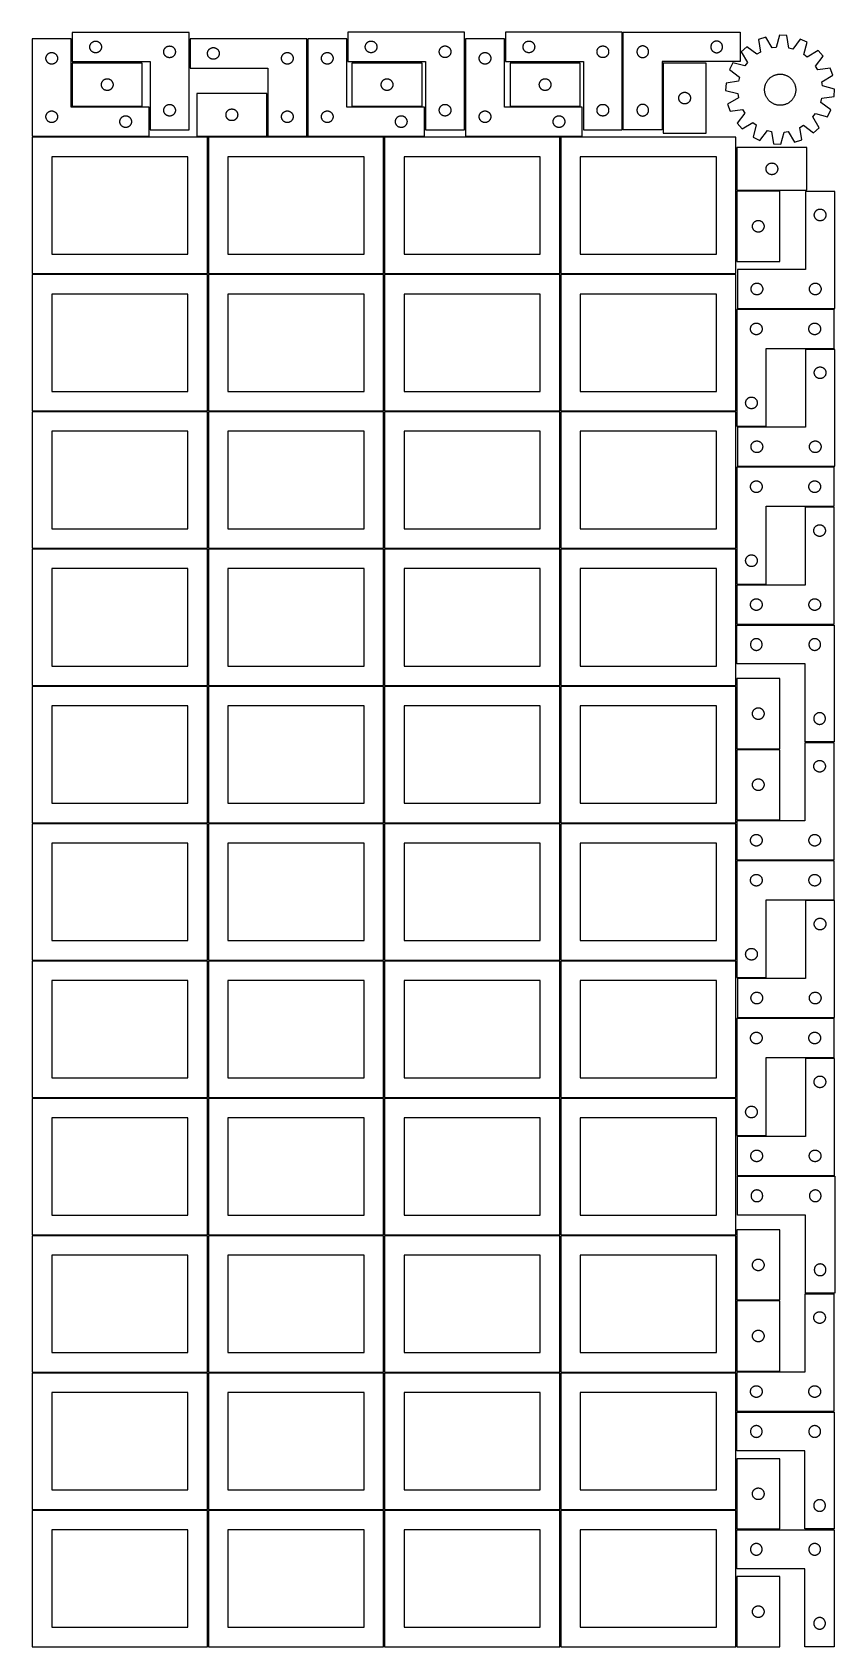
# Model space of a CAD drawing. Header units: millimetres. Extents: x 7 to 1243, y 7 to 2493.
import ezdxf

# ---------------------------------------------------------------- set-up
doc = ezdxf.new("R2010")
doc.units = ezdxf.units.MM
doc.layers.add('COMMON', color=5, linetype='CONTINUOUS', true_color=0x0000ff)
doc.layers.add('CUT', color=7, linetype='CONTINUOUS', true_color=0x000000)

msp = doc.modelspace()

# ---------------------------------------------------------------- linework, layer by layer
at = {"layer": 'COMMON'}
for p, q in [((916.750302, 2493.351353), (916.750302, 2343.351353)), ((68.05148, 2379.001496), (176.05148, 2379.001496)), ((499.35855, 2379.001496), (607.35855, 2379.001496)), ((743.04556, 2379.001496), (851.04556, 2379.001496)), ((260.147183, 2332.480499), (276.520965, 2332.480499)), ((278.0419, 2332.480499), (368.147183, 2332.480499)), ((1091.83374, 2316.010041), (1091.83374, 2250.010041)), ((1091.83374, 2248.51004), (1091.83374, 2140.51004)), ((1158.583741, 2249.260041), (1092.583741, 2249.260041)), ((1091.83374, 1497.813631), (1091.83374, 1487.167755)), ((1091.83374, 1485.646759), (1091.83374, 1389.813631)), ((1091.83374, 1388.31363), (1091.83374, 1280.31363)), ((1158.583741, 1389.063631), (1092.583741, 1389.063631)), ((1091.83374, 639.562897), (1091.83374, 540.612764)), ((1091.83374, 539.112763), (1091.83374, 431.112763)), ((1092.583741, 539.862763), (1158.583741, 539.862763)), ((1091.83374, 296.041933), (1091.83374, 218.041931)), ((1091.83374, 216.520966), (1091.83374, 188.041933)), ((1091.83374, 114.520967), (1091.83374, 6.520967))]:
    msp.add_line(p, q, dxfattribs=at)
at = {"layer": 'CUT'}
for p, q in [((248.160366, 2493.236363), (68.160366, 2493.236363)), ((68.160366, 2493.236363), (68.160366, 2448.236363)), ((248.160366, 2343.236363), (248.160366, 2493.236363)), ((672.812282, 2493.347203), (492.812282, 2493.347203)), ((492.812282, 2493.347203), (492.812282, 2448.347203)), ((672.812282, 2343.347203), (672.812282, 2493.347203)), ((916.000301, 2493.351353), (736.000301, 2493.351353)), ((736.000301, 2493.351353), (736.000301, 2448.351353)), ((916.000301, 2343.351353), (916.000301, 2493.351353)), ((917.500302, 2493.351353), (1097.500302, 2493.351353)), ((917.500302, 2343.351353), (917.500302, 2493.351353)), ((1097.500302, 2493.351353), (1097.500302, 2448.351353)), ((1158.17852, 2488.835532), (1153.293004, 2470.085221)), ((1169.697285, 2488.200305), (1158.17852, 2488.835532)), ((1172.491394, 2469.026485), (1169.697285, 2488.200305)), ((66.520965, 2483.251496), (6.520965, 2483.251496)), ((6.520965, 2483.251496), (6.520965, 2333.251496)), ((34.191593, 2461.944829), (34.765152, 2462.078564)), ((34.765152, 2462.078564), (35.346229, 2462.1745)), ((35.346229, 2462.1745), (35.932336, 2462.232227)), ((35.932336, 2462.232227), (36.520965, 2462.251496)), ((36.520965, 2462.251496), (37.109593, 2462.232227)), ((37.109593, 2462.232227), (37.6957, 2462.1745)), ((37.6957, 2462.1745), (38.276778, 2462.078564)), ((38.276778, 2462.078564), (38.850336, 2461.944829)), ((66.520965, 2378.251496), (66.520965, 2483.251496)), ((95.160366, 2470.736363), (95.179636, 2471.324991)), ((95.179636, 2470.147735), (95.160366, 2470.736363)), ((95.179636, 2471.324991), (95.237362, 2471.911099)), ((95.237362, 2469.561627), (95.179636, 2470.147735)), ((95.237362, 2471.911099), (95.333298, 2472.492176)), ((95.333298, 2468.98055), (95.237362, 2469.561627)), ((95.333298, 2472.492176), (95.467033, 2473.065734)), ((95.467033, 2468.406992), (95.333298, 2468.98055)), ((95.467033, 2473.065734), (95.637995, 2473.629318)), ((95.637995, 2467.843408), (95.467033, 2468.406992)), ((95.637995, 2473.629318), (95.84545, 2474.180514)), ((95.84545, 2467.292212), (95.637995, 2467.843408)), ((95.84545, 2474.180514), (96.088511, 2474.716961)), ((96.088511, 2466.755765), (95.84545, 2467.292212)), ((96.088511, 2474.716961), (96.366137, 2475.236363)), ((96.366137, 2466.236363), (96.088511, 2466.755765)), ((96.366137, 2475.236363), (96.677139, 2475.736495)), ((96.677139, 2465.736231), (96.366137, 2466.236363)), ((96.677139, 2475.736495), (97.020186, 2476.215216)), ((97.020186, 2465.25751), (96.677139, 2465.736231)), ((97.020186, 2476.215216), (97.393808, 2476.670475)), ((97.393808, 2464.802251), (97.020186, 2465.25751)), ((97.393808, 2476.670475), (97.796405, 2477.100324)), ((97.796405, 2464.372402), (97.393808, 2464.802251)), ((97.796405, 2477.100324), (98.226254, 2477.502921)), ((98.226254, 2463.969805), (97.796405, 2464.372402)), ((98.226254, 2477.502921), (98.681513, 2477.876543)), ((98.681513, 2463.596183), (98.226254, 2463.969805)), ((98.681513, 2477.876543), (99.160234, 2478.21959)), ((99.160234, 2463.253137), (98.681513, 2463.596183)), ((99.160234, 2478.21959), (99.660366, 2478.530592)), ((99.660366, 2462.942134), (99.160234, 2463.253137)), ((99.660366, 2478.530592), (100.179768, 2478.808218)), ((100.179768, 2462.664508), (99.660366, 2462.942134)), ((100.179768, 2478.808218), (100.716215, 2479.051279)), ((100.716215, 2462.421447), (100.179768, 2462.664508)), ((100.716215, 2479.051279), (101.267411, 2479.258734)), ((101.267411, 2462.213992), (100.716215, 2462.421447)), ((101.267411, 2479.258734), (101.830994, 2479.429695)), ((101.830994, 2462.043031), (101.267411, 2462.213992)), ((101.830994, 2479.429695), (102.404553, 2479.563431)), ((102.404553, 2461.909296), (101.830994, 2462.043031)), ((102.404553, 2479.563431), (102.98563, 2479.659367)), ((102.98563, 2479.659367), (103.571738, 2479.717093)), ((103.571738, 2479.717093), (104.160366, 2479.736363)), ((104.160366, 2479.736363), (104.748994, 2479.717093)), ((104.748994, 2479.717093), (105.335102, 2479.659367)), ((105.335102, 2479.659367), (105.916179, 2479.563431)), ((105.916179, 2479.563431), (106.489737, 2479.429695)), ((106.489737, 2462.043031), (105.916179, 2461.909296)), ((106.489737, 2479.429695), (107.053321, 2479.258734)), ((107.053321, 2462.213992), (106.489737, 2462.043031)), ((107.053321, 2479.258734), (107.604517, 2479.051279)), ((107.604517, 2462.421447), (107.053321, 2462.213992)), ((107.604517, 2479.051279), (108.140964, 2478.808218)), ((108.140964, 2462.664508), (107.604517, 2462.421447)), ((108.140964, 2478.808218), (108.660366, 2478.530592)), ((108.660366, 2462.942134), (108.140964, 2462.664508)), ((108.660366, 2478.530592), (109.160498, 2478.21959)), ((109.160498, 2463.253137), (108.660366, 2462.942134)), ((109.160498, 2478.21959), (109.639219, 2477.876543)), ((109.639219, 2463.596183), (109.160498, 2463.253137)), ((109.639219, 2477.876543), (110.094478, 2477.502921)), ((110.094478, 2463.969805), (109.639219, 2463.596183)), ((110.094478, 2477.502921), (110.524327, 2477.100324)), ((110.524327, 2464.372402), (110.094478, 2463.969805)), ((110.524327, 2477.100324), (110.926924, 2476.670475)), ((110.926924, 2464.802251), (110.524327, 2464.372402)), ((110.926924, 2476.670475), (111.300546, 2476.215216)), ((111.300546, 2465.25751), (110.926924, 2464.802251)), ((111.300546, 2476.215216), (111.643592, 2475.736495)), ((111.643592, 2465.736231), (111.300546, 2465.25751)), ((111.643592, 2475.736495), (111.954594, 2475.236363)), ((111.954594, 2466.236363), (111.643592, 2465.736231)), ((111.954594, 2475.236363), (112.232221, 2474.716961)), ((112.232221, 2466.755765), (111.954594, 2466.236363)), ((112.232221, 2474.716961), (112.475282, 2474.180514)), ((112.475282, 2467.292212), (112.232221, 2466.755765)), ((112.475282, 2474.180514), (112.682737, 2473.629318)), ((112.682737, 2467.843408), (112.475282, 2467.292212)), ((112.682737, 2473.629318), (112.853698, 2473.065734)), ((112.853698, 2468.406992), (112.682737, 2467.843408)), ((112.853698, 2473.065734), (112.987433, 2472.492176)), ((112.987433, 2468.98055), (112.853698, 2468.406992)), ((112.987433, 2472.492176), (113.08337, 2471.911099)), ((113.08337, 2469.561627), (112.987433, 2468.98055)), ((113.08337, 2471.911099), (113.141096, 2471.324991)), ((113.141096, 2470.147735), (113.08337, 2469.561627)), ((113.141096, 2471.324991), (113.160366, 2470.736363)), ((113.160366, 2470.736363), (113.141096, 2470.147735)), ((209.160366, 2463.236363), (209.179636, 2463.824991)), ((209.179636, 2462.647735), (209.160366, 2463.236363)), ((209.179636, 2463.824991), (209.237362, 2464.411099)), ((209.237362, 2462.061627), (209.179636, 2462.647735)), ((209.237362, 2464.411099), (209.333298, 2464.992176)), ((209.333298, 2461.48055), (209.237362, 2462.061627)), ((209.333298, 2464.992176), (209.467033, 2465.565734)), ((209.467033, 2465.565734), (209.637995, 2466.129318)), ((209.637995, 2466.129318), (209.84545, 2466.680514)), ((209.84545, 2466.680514), (210.088511, 2467.216961)), ((210.088511, 2467.216961), (210.366137, 2467.736363)), ((210.366137, 2467.736363), (210.677139, 2468.236495)), ((210.677139, 2468.236495), (211.020186, 2468.715216)), ((211.020186, 2468.715216), (211.393808, 2469.170475)), ((211.393808, 2469.170475), (211.796405, 2469.600324)), ((211.796405, 2469.600324), (212.226254, 2470.002921)), ((212.226254, 2470.002921), (212.681513, 2470.376543)), ((212.681513, 2470.376543), (213.160234, 2470.71959)), ((213.160234, 2470.71959), (213.660366, 2471.030592)), ((213.660366, 2471.030592), (214.179768, 2471.308218)), ((214.179768, 2471.308218), (214.716215, 2471.551279)), ((214.716215, 2471.551279), (215.267411, 2471.758734)), ((215.267411, 2471.758734), (215.830994, 2471.929695)), ((215.830994, 2471.929695), (216.404553, 2472.063431)), ((216.404553, 2472.063431), (216.98563, 2472.159367)), ((216.98563, 2472.159367), (217.571738, 2472.217093)), ((217.571738, 2472.217093), (218.160366, 2472.236363)), ((218.160366, 2472.236363), (218.748994, 2472.217093)), ((218.748994, 2472.217093), (219.335102, 2472.159367)), ((219.335102, 2472.159367), (219.916179, 2472.063431)), ((219.916179, 2472.063431), (220.489737, 2471.929695)), ((220.489737, 2471.929695), (221.053321, 2471.758734)), ((221.053321, 2471.758734), (221.604517, 2471.551279)), ((221.604517, 2471.551279), (222.140964, 2471.308218)), ((222.140964, 2471.308218), (222.660366, 2471.030592)), ((222.660366, 2471.030592), (223.160498, 2470.71959)), ((223.160498, 2470.71959), (223.639219, 2470.376543)), ((223.639219, 2470.376543), (224.094478, 2470.002921)), ((224.094478, 2470.002921), (224.524327, 2469.600324)), ((224.524327, 2469.600324), (224.926924, 2469.170475)), ((224.926924, 2469.170475), (225.300546, 2468.715216)), ((225.300546, 2468.715216), (225.643592, 2468.236495)), ((225.643592, 2468.236495), (225.954594, 2467.736363)), ((225.954594, 2467.736363), (226.232221, 2467.216961)), ((226.232221, 2467.216961), (226.475282, 2466.680514)), ((226.475282, 2466.680514), (226.682737, 2466.129318)), ((226.682737, 2466.129318), (226.853698, 2465.565734)), ((226.853698, 2465.565734), (226.987433, 2464.992176)), ((226.987433, 2464.992176), (227.08337, 2464.411099)), ((227.08337, 2462.061627), (226.987433, 2461.48055)), ((227.08337, 2464.411099), (227.141096, 2463.824991)), ((227.141096, 2462.647735), (227.08337, 2462.061627)), ((227.141096, 2463.824991), (227.160366, 2463.236363)), ((227.160366, 2463.236363), (227.141096, 2462.647735)), ((429.680752, 2483.2515), (249.680752, 2483.2515)), ((249.680752, 2483.2515), (249.680752, 2438.2515)), ((276.757748, 2461.926235), (276.853684, 2462.507313)), ((276.853684, 2462.507313), (276.987419, 2463.080871)), ((276.987419, 2463.080871), (277.15838, 2463.644455)), ((277.15838, 2463.644455), (277.365836, 2464.195651)), ((277.365836, 2464.195651), (277.608897, 2464.732098)), ((277.608897, 2464.732098), (277.886523, 2465.2515)), ((277.886523, 2465.2515), (278.197525, 2465.751632)), ((278.197525, 2465.751632), (278.540572, 2466.230353)), ((278.540572, 2466.230353), (278.914193, 2466.685612)), ((278.914193, 2466.685612), (279.316791, 2467.115461)), ((279.316791, 2467.115461), (279.746639, 2467.518058)), ((279.746639, 2467.518058), (280.201899, 2467.89168)), ((280.201899, 2467.89168), (280.680619, 2468.234726)), ((280.680619, 2468.234726), (281.180752, 2468.545728)), ((281.180752, 2468.545728), (281.700153, 2468.823354)), ((281.700153, 2468.823354), (282.236601, 2469.066416)), ((282.236601, 2469.066416), (282.787796, 2469.273871)), ((282.787796, 2469.273871), (283.35138, 2469.444832)), ((283.35138, 2469.444832), (283.924939, 2469.578567)), ((283.924939, 2469.578567), (284.506016, 2469.674504)), ((284.506016, 2469.674504), (285.092123, 2469.73223)), ((285.092123, 2469.73223), (285.680752, 2469.7515)), ((285.680752, 2469.7515), (286.26938, 2469.73223)), ((286.26938, 2469.73223), (286.855487, 2469.674504)), ((286.855487, 2469.674504), (287.436564, 2469.578567)), ((287.436564, 2469.578567), (288.010123, 2469.444832)), ((288.010123, 2469.444832), (288.573707, 2469.273871)), ((288.573707, 2469.273871), (289.124902, 2469.066416)), ((289.124902, 2469.066416), (289.66135, 2468.823354)), ((289.66135, 2468.823354), (290.180752, 2468.545728)), ((290.180752, 2468.545728), (290.680884, 2468.234726)), ((290.680884, 2468.234726), (291.159604, 2467.89168)), ((291.159604, 2467.89168), (291.614864, 2467.518058)), ((291.614864, 2467.518058), (292.044713, 2467.115461)), ((292.044713, 2467.115461), (292.44731, 2466.685612)), ((292.44731, 2466.685612), (292.820932, 2466.230353)), ((292.820932, 2466.230353), (293.163978, 2465.751632)), ((293.163978, 2465.751632), (293.47498, 2465.2515)), ((293.47498, 2465.2515), (293.752606, 2464.732098)), ((293.752606, 2464.732098), (293.995667, 2464.195651)), ((293.995667, 2464.195651), (294.203123, 2463.644455)), ((294.203123, 2463.644455), (294.374084, 2463.080871)), ((294.374084, 2463.080871), (294.507819, 2462.507313)), ((294.507819, 2462.507313), (294.603755, 2461.926235)), ((397.35138, 2461.944832), (397.924939, 2462.078567)), ((397.924939, 2462.078567), (398.506016, 2462.174504)), ((398.506016, 2462.174504), (399.092123, 2462.23223)), ((399.092123, 2462.23223), (399.680752, 2462.2515)), ((399.680752, 2462.2515), (400.26938, 2462.23223)), ((400.26938, 2462.23223), (400.855487, 2462.174504)), ((400.855487, 2462.174504), (401.436564, 2462.078567)), ((401.436564, 2462.078567), (402.010123, 2461.944832)), ((429.680752, 2333.2515), (429.680752, 2483.2515)), ((491.20169, 2483.251496), (431.20169, 2483.251496)), ((431.20169, 2483.251496), (431.20169, 2333.251496)), ((458.872318, 2461.944829), (459.445877, 2462.078564)), ((459.445877, 2462.078564), (460.026954, 2462.1745)), ((460.026954, 2462.1745), (460.613062, 2462.232227)), ((460.613062, 2462.232227), (461.20169, 2462.251496)), ((461.20169, 2462.251496), (461.790318, 2462.232227)), ((461.790318, 2462.232227), (462.376425, 2462.1745)), ((462.376425, 2462.1745), (462.957503, 2462.078564)), ((462.957503, 2462.078564), (463.531061, 2461.944829)), ((491.20169, 2378.251496), (491.20169, 2483.251496)), ((519.812282, 2470.847203), (519.831552, 2471.435831)), ((519.831552, 2470.258575), (519.812282, 2470.847203)), ((519.831552, 2471.435831), (519.889279, 2472.021939)), ((519.889279, 2469.672467), (519.831552, 2470.258575)), ((519.889279, 2472.021939), (519.985215, 2472.603016)), ((519.985215, 2469.09139), (519.889279, 2469.672467)), ((519.985215, 2472.603016), (520.11895, 2473.176574)), ((520.11895, 2468.517831), (519.985215, 2469.09139)), ((520.11895, 2473.176574), (520.289911, 2473.740158)), ((520.289911, 2467.954248), (520.11895, 2468.517831)), ((520.289911, 2473.740158), (520.497367, 2474.291354)), ((520.497367, 2467.403052), (520.289911, 2467.954248)), ((520.497367, 2474.291354), (520.740428, 2474.827801)), ((520.740428, 2466.866605), (520.497367, 2467.403052)), ((520.740428, 2474.827801), (521.018054, 2475.347203)), ((521.018054, 2466.347203), (520.740428, 2466.866605)), ((521.018054, 2475.347203), (521.329056, 2475.847335)), ((521.329056, 2465.847071), (521.018054, 2466.347203)), ((521.329056, 2475.847335), (521.672102, 2476.326056)), ((521.672102, 2465.36835), (521.329056, 2465.847071)), ((521.672102, 2476.326056), (522.045724, 2476.781315)), ((522.045724, 2464.913091), (521.672102, 2465.36835)), ((522.045724, 2476.781315), (522.448321, 2477.211164)), ((522.448321, 2464.483242), (522.045724, 2464.913091)), ((522.448321, 2477.211164), (522.87817, 2477.613761)), ((522.87817, 2464.080645), (522.448321, 2464.483242)), ((522.87817, 2477.613761), (523.333429, 2477.987383)), ((523.333429, 2463.707023), (522.87817, 2464.080645)), ((523.333429, 2477.987383), (523.81215, 2478.330429)), ((523.81215, 2463.363976), (523.333429, 2463.707023)), ((523.81215, 2478.330429), (524.312282, 2478.641432)), ((524.312282, 2463.052974), (523.81215, 2463.363976)), ((524.312282, 2478.641432), (524.831684, 2478.919058)), ((524.831684, 2462.775348), (524.312282, 2463.052974)), ((524.831684, 2478.919058), (525.368131, 2479.162119)), ((525.368131, 2462.532287), (524.831684, 2462.775348)), ((525.368131, 2479.162119), (525.919327, 2479.369574)), ((525.919327, 2462.324832), (525.368131, 2462.532287)), ((525.919327, 2479.369574), (526.482911, 2479.540535)), ((526.482911, 2462.15387), (525.919327, 2462.324832)), ((526.482911, 2479.540535), (527.056469, 2479.67427)), ((527.056469, 2462.020135), (526.482911, 2462.15387)), ((527.056469, 2479.67427), (527.637547, 2479.770207)), ((527.637547, 2461.924199), (527.056469, 2462.020135)), ((527.637547, 2479.770207), (528.223654, 2479.827933)), ((528.223654, 2479.827933), (528.812282, 2479.847203)), ((528.812282, 2479.847203), (529.400911, 2479.827933)), ((529.400911, 2479.827933), (529.987018, 2479.770207)), ((529.987018, 2479.770207), (530.568095, 2479.67427)), ((530.568095, 2462.020135), (529.987018, 2461.924199)), ((530.568095, 2479.67427), (531.141654, 2479.540535)), ((531.141654, 2462.15387), (530.568095, 2462.020135)), ((531.141654, 2479.540535), (531.705238, 2479.369574)), ((531.705238, 2462.324832), (531.141654, 2462.15387)), ((531.705238, 2479.369574), (532.256433, 2479.162119)), ((532.256433, 2462.532287), (531.705238, 2462.324832)), ((532.256433, 2479.162119), (532.792881, 2478.919058)), ((532.792881, 2462.775348), (532.256433, 2462.532287)), ((532.792881, 2478.919058), (533.312282, 2478.641432)), ((533.312282, 2463.052974), (532.792881, 2462.775348)), ((533.312282, 2478.641432), (533.812414, 2478.330429)), ((533.812414, 2463.363976), (533.312282, 2463.052974)), ((533.812414, 2478.330429), (534.291135, 2477.987383)), ((534.291135, 2463.707023), (533.812414, 2463.363976)), ((534.291135, 2477.987383), (534.746395, 2477.613761)), ((534.746395, 2464.080645), (534.291135, 2463.707023)), ((534.746395, 2477.613761), (535.176243, 2477.211164)), ((535.176243, 2464.483242), (534.746395, 2464.080645)), ((535.176243, 2477.211164), (535.578841, 2476.781315)), ((535.578841, 2464.913091), (535.176243, 2464.483242)), ((535.578841, 2476.781315), (535.952462, 2476.326056)), ((535.952462, 2465.36835), (535.578841, 2464.913091)), ((535.952462, 2476.326056), (536.295509, 2475.847335)), ((536.295509, 2465.847071), (535.952462, 2465.36835)), ((536.295509, 2475.847335), (536.606511, 2475.347203)), ((536.606511, 2466.347203), (536.295509, 2465.847071)), ((536.606511, 2475.347203), (536.884137, 2474.827801)), ((536.884137, 2466.866605), (536.606511, 2466.347203)), ((536.884137, 2474.827801), (537.127198, 2474.291354)), ((537.127198, 2467.403052), (536.884137, 2466.866605)), ((537.127198, 2474.291354), (537.334654, 2473.740158)), ((537.334654, 2467.954248), (537.127198, 2467.403052)), ((537.334654, 2473.740158), (537.505615, 2473.176574)), ((537.505615, 2468.517831), (537.334654, 2467.954248)), ((537.505615, 2473.176574), (537.63935, 2472.603016)), ((537.63935, 2469.09139), (537.505615, 2468.517831)), ((537.63935, 2472.603016), (537.735286, 2472.021939)), ((537.735286, 2469.672467), (537.63935, 2469.09139)), ((537.735286, 2472.021939), (537.793013, 2471.435831)), ((537.793013, 2470.258575), (537.735286, 2469.672467)), ((537.793013, 2471.435831), (537.812282, 2470.847203)), ((537.812282, 2470.847203), (537.793013, 2470.258575)), ((633.812282, 2463.347203), (633.831552, 2463.935831)), ((633.831552, 2462.758575), (633.812282, 2463.347203)), ((633.831552, 2463.935831), (633.889279, 2464.521939)), ((633.889279, 2462.172467), (633.831552, 2462.758575)), ((633.889279, 2464.521939), (633.985215, 2465.103016)), ((633.985215, 2461.59139), (633.889279, 2462.172467)), ((633.985215, 2465.103016), (634.11895, 2465.676574)), ((634.11895, 2465.676574), (634.289911, 2466.240158)), ((634.289911, 2466.240158), (634.497367, 2466.791354)), ((634.497367, 2466.791354), (634.740428, 2467.327801)), ((634.740428, 2467.327801), (635.018054, 2467.847203)), ((635.018054, 2467.847203), (635.329056, 2468.347335)), ((635.329056, 2468.347335), (635.672102, 2468.826056)), ((635.672102, 2468.826056), (636.045724, 2469.281315)), ((636.045724, 2469.281315), (636.448321, 2469.711164)), ((636.448321, 2469.711164), (636.87817, 2470.113761)), ((636.87817, 2470.113761), (637.333429, 2470.487383)), ((637.333429, 2470.487383), (637.81215, 2470.830429)), ((637.81215, 2470.830429), (638.312282, 2471.141432)), ((638.312282, 2471.141432), (638.831684, 2471.419058)), ((638.831684, 2471.419058), (639.368131, 2471.662119)), ((639.368131, 2471.662119), (639.919327, 2471.869574)), ((639.919327, 2471.869574), (640.482911, 2472.040535)), ((640.482911, 2472.040535), (641.056469, 2472.17427)), ((641.056469, 2472.17427), (641.637547, 2472.270207)), ((641.637547, 2472.270207), (642.223654, 2472.327933)), ((642.223654, 2472.327933), (642.812282, 2472.347203)), ((642.812282, 2472.347203), (643.400911, 2472.327933)), ((643.400911, 2472.327933), (643.987018, 2472.270207)), ((643.987018, 2472.270207), (644.568095, 2472.17427)), ((644.568095, 2472.17427), (645.141654, 2472.040535)), ((645.141654, 2472.040535), (645.705238, 2471.869574)), ((645.705238, 2471.869574), (646.256433, 2471.662119)), ((646.256433, 2471.662119), (646.792881, 2471.419058)), ((646.792881, 2471.419058), (647.312282, 2471.141432)), ((647.312282, 2471.141432), (647.812414, 2470.830429)), ((647.812414, 2470.830429), (648.291135, 2470.487383)), ((648.291135, 2470.487383), (648.746395, 2470.113761)), ((648.746395, 2470.113761), (649.176243, 2469.711164)), ((649.176243, 2469.711164), (649.578841, 2469.281315)), ((649.578841, 2469.281315), (649.952462, 2468.826056)), ((649.952462, 2468.826056), (650.295509, 2468.347335)), ((650.295509, 2468.347335), (650.606511, 2467.847203)), ((650.606511, 2467.847203), (650.884137, 2467.327801)), ((650.884137, 2467.327801), (651.127198, 2466.791354)), ((651.127198, 2466.791354), (651.334654, 2466.240158)), ((651.334654, 2466.240158), (651.505615, 2465.676574)), ((651.505615, 2465.676574), (651.63935, 2465.103016)), ((651.63935, 2465.103016), (651.735286, 2464.521939)), ((651.735286, 2462.172467), (651.63935, 2461.59139)), ((651.735286, 2464.521939), (651.793013, 2463.935831)), ((651.793013, 2462.758575), (651.735286, 2462.172467)), ((651.793013, 2463.935831), (651.812282, 2463.347203)), ((651.812282, 2463.347203), (651.793013, 2462.758575)), ((734.36151, 2483.251496), (674.36151, 2483.251496)), ((674.36151, 2483.251496), (674.36151, 2333.251496)), ((702.032139, 2461.944829), (702.605697, 2462.078564)), ((702.605697, 2462.078564), (703.186775, 2462.1745)), ((703.186775, 2462.1745), (703.772882, 2462.232227)), ((703.772882, 2462.232227), (704.36151, 2462.251496)), ((704.36151, 2462.251496), (704.950138, 2462.232227)), ((704.950138, 2462.232227), (705.536246, 2462.1745)), ((705.536246, 2462.1745), (706.117323, 2462.078564)), ((706.117323, 2462.078564), (706.690882, 2461.944829)), ((734.36151, 2378.251496), (734.36151, 2483.251496)), ((763.000301, 2470.851353), (763.019571, 2471.439981)), ((763.019571, 2470.262725), (763.000301, 2470.851353)), ((763.019571, 2471.439981), (763.077297, 2472.026089)), ((763.077297, 2469.676618), (763.019571, 2470.262725)), ((763.077297, 2472.026089), (763.173234, 2472.607166)), ((763.173234, 2469.09554), (763.077297, 2469.676618)), ((763.173234, 2472.607166), (763.306969, 2473.180725)), ((763.306969, 2468.521982), (763.173234, 2469.09554)), ((763.306969, 2473.180725), (763.47793, 2473.744308)), ((763.47793, 2467.958398), (763.306969, 2468.521982)), ((763.47793, 2473.744308), (763.685385, 2474.295504)), ((763.685385, 2467.407202), (763.47793, 2467.958398)), ((763.685385, 2474.295504), (763.928446, 2474.831951)), ((763.928446, 2466.870755), (763.685385, 2467.407202)), ((763.928446, 2474.831951), (764.206073, 2475.351353)), ((764.206073, 2466.351353), (763.928446, 2466.870755)), ((764.206073, 2475.351353), (764.517075, 2475.851485)), ((764.517075, 2465.851221), (764.206073, 2466.351353)), ((764.517075, 2475.851485), (764.860121, 2476.330206)), ((764.860121, 2465.3725), (764.517075, 2465.851221)), ((764.860121, 2476.330206), (765.233743, 2476.785466)), ((765.233743, 2464.917241), (764.860121, 2465.3725)), ((765.233743, 2476.785466), (765.63634, 2477.215314)), ((765.63634, 2464.487392), (765.233743, 2464.917241)), ((765.63634, 2477.215314), (766.066189, 2477.617912)), ((766.066189, 2464.084795), (765.63634, 2464.487392)), ((766.066189, 2477.617912), (766.521448, 2477.991533)), ((766.521448, 2463.711173), (766.066189, 2464.084795)), ((766.521448, 2477.991533), (767.000169, 2478.33458)), ((767.000169, 2463.368127), (766.521448, 2463.711173)), ((767.000169, 2478.33458), (767.500301, 2478.645582)), ((767.500301, 2463.057125), (767.000169, 2463.368127)), ((767.500301, 2478.645582), (768.019703, 2478.923208)), ((768.019703, 2462.779499), (767.500301, 2463.057125)), ((768.019703, 2478.923208), (768.55615, 2479.166269)), ((768.55615, 2462.536437), (768.019703, 2462.779499)), ((768.55615, 2479.166269), (769.107346, 2479.373724)), ((769.107346, 2462.328982), (768.55615, 2462.536437)), ((769.107346, 2479.373724), (769.67093, 2479.544686)), ((769.67093, 2462.158021), (769.107346, 2462.328982)), ((769.67093, 2479.544686), (770.244488, 2479.678421)), ((770.244488, 2462.024286), (769.67093, 2462.158021)), ((770.244488, 2479.678421), (770.825565, 2479.774357)), ((770.825565, 2461.92835), (770.244488, 2462.024286)), ((770.825565, 2479.774357), (771.411673, 2479.832084)), ((771.411673, 2479.832084), (772.000301, 2479.851353)), ((772.000301, 2479.851353), (772.588929, 2479.832084)), ((772.588929, 2479.832084), (773.175037, 2479.774357)), ((773.175037, 2479.774357), (773.756114, 2479.678421)), ((773.756114, 2462.024286), (773.175037, 2461.92835)), ((773.756114, 2479.678421), (774.329673, 2479.544686)), ((774.329673, 2462.158021), (773.756114, 2462.024286)), ((774.329673, 2479.544686), (774.893256, 2479.373724)), ((774.893256, 2462.328982), (774.329673, 2462.158021)), ((774.893256, 2479.373724), (775.444452, 2479.166269)), ((775.444452, 2462.536437), (774.893256, 2462.328982)), ((775.444452, 2479.166269), (775.980899, 2478.923208)), ((775.980899, 2462.779499), (775.444452, 2462.536437)), ((775.980899, 2478.923208), (776.500301, 2478.645582)), ((776.500301, 2463.057125), (775.980899, 2462.779499)), ((776.500301, 2478.645582), (777.000433, 2478.33458)), ((777.000433, 2463.368127), (776.500301, 2463.057125)), ((777.000433, 2478.33458), (777.479154, 2477.991533)), ((777.479154, 2463.711173), (777.000433, 2463.368127)), ((777.479154, 2477.991533), (777.934413, 2477.617912)), ((777.934413, 2464.084795), (777.479154, 2463.711173)), ((777.934413, 2477.617912), (778.364262, 2477.215314)), ((778.364262, 2464.487392), (777.934413, 2464.084795)), ((778.364262, 2477.215314), (778.766859, 2476.785466)), ((778.766859, 2464.917241), (778.364262, 2464.487392)), ((778.766859, 2476.785466), (779.140481, 2476.330206)), ((779.140481, 2465.3725), (778.766859, 2464.917241)), ((779.140481, 2476.330206), (779.483528, 2475.851485)), ((779.483528, 2465.851221), (779.140481, 2465.3725)), ((779.483528, 2475.851485), (779.79453, 2475.351353)), ((779.79453, 2466.351353), (779.483528, 2465.851221)), ((779.79453, 2475.351353), (780.072156, 2474.831951)), ((780.072156, 2466.870755), (779.79453, 2466.351353)), ((780.072156, 2474.831951), (780.315217, 2474.295504)), ((780.315217, 2467.407202), (780.072156, 2466.870755)), ((780.315217, 2474.295504), (780.522672, 2473.744308)), ((780.522672, 2467.958398), (780.315217, 2467.407202)), ((780.522672, 2473.744308), (780.693634, 2473.180725)), ((780.693634, 2468.521982), (780.522672, 2467.958398)), ((780.693634, 2473.180725), (780.827369, 2472.607166)), ((780.827369, 2469.09554), (780.693634, 2468.521982)), ((780.827369, 2472.607166), (780.923305, 2472.026089)), ((780.923305, 2469.676618), (780.827369, 2469.09554)), ((780.923305, 2472.026089), (780.981031, 2471.439981)), ((780.981031, 2470.262725), (780.923305, 2469.676618)), ((780.981031, 2471.439981), (781.000301, 2470.851353)), ((781.000301, 2470.851353), (780.981031, 2470.262725)), ((877.000301, 2463.351353), (877.019571, 2463.939981)), ((877.019571, 2462.762725), (877.000301, 2463.351353)), ((877.019571, 2463.939981), (877.077297, 2464.526089)), ((877.077297, 2462.176618), (877.019571, 2462.762725)), ((877.077297, 2464.526089), (877.173234, 2465.107166)), ((877.173234, 2461.59554), (877.077297, 2462.176618)), ((877.173234, 2465.107166), (877.306969, 2465.680725)), ((877.306969, 2465.680725), (877.47793, 2466.244308)), ((877.47793, 2466.244308), (877.685385, 2466.795504)), ((877.685385, 2466.795504), (877.928446, 2467.331951)), ((877.928446, 2467.331951), (878.206073, 2467.851353)), ((878.206073, 2467.851353), (878.517075, 2468.351485)), ((878.517075, 2468.351485), (878.860121, 2468.830206)), ((878.860121, 2468.830206), (879.233743, 2469.285466)), ((879.233743, 2469.285466), (879.63634, 2469.715314)), ((879.63634, 2469.715314), (880.066189, 2470.117912)), ((880.066189, 2470.117912), (880.521448, 2470.491533)), ((880.521448, 2470.491533), (881.000169, 2470.83458)), ((881.000169, 2470.83458), (881.500301, 2471.145582)), ((881.500301, 2471.145582), (882.019703, 2471.423208)), ((882.019703, 2471.423208), (882.55615, 2471.666269)), ((882.55615, 2471.666269), (883.107346, 2471.873724)), ((883.107346, 2471.873724), (883.67093, 2472.044686)), ((883.67093, 2472.044686), (884.244488, 2472.178421)), ((884.244488, 2472.178421), (884.825565, 2472.274357)), ((884.825565, 2472.274357), (885.411673, 2472.332084)), ((885.411673, 2472.332084), (886.000301, 2472.351353)), ((886.000301, 2472.351353), (886.588929, 2472.332084)), ((886.588929, 2472.332084), (887.175037, 2472.274357)), ((887.175037, 2472.274357), (887.756114, 2472.178421)), ((887.756114, 2472.178421), (888.329673, 2472.044686)), ((888.329673, 2472.044686), (888.893256, 2471.873724)), ((888.893256, 2471.873724), (889.444452, 2471.666269)), ((889.444452, 2471.666269), (889.980899, 2471.423208)), ((889.980899, 2471.423208), (890.500301, 2471.145582)), ((890.500301, 2471.145582), (891.000433, 2470.83458)), ((891.000433, 2470.83458), (891.479154, 2470.491533)), ((891.479154, 2470.491533), (891.934413, 2470.117912)), ((891.934413, 2470.117912), (892.364262, 2469.715314)), ((892.364262, 2469.715314), (892.766859, 2469.285466)), ((892.766859, 2469.285466), (893.140481, 2468.830206)), ((893.140481, 2468.830206), (893.483528, 2468.351485)), ((893.483528, 2468.351485), (893.79453, 2467.851353)), ((893.79453, 2467.851353), (894.072156, 2467.331951)), ((894.072156, 2467.331951), (894.315217, 2466.795504)), ((894.315217, 2466.795504), (894.522672, 2466.244308)), ((894.522672, 2466.244308), (894.693634, 2465.680725)), ((894.693634, 2465.680725), (894.827369, 2465.107166)), ((894.827369, 2465.107166), (894.923305, 2464.526089)), ((894.923305, 2462.176618), (894.827369, 2461.59554)), ((894.923305, 2464.526089), (894.981031, 2463.939981)), ((894.981031, 2462.762725), (894.923305, 2462.176618)), ((894.981031, 2463.939981), (895.000301, 2463.351353)), ((895.000301, 2463.351353), (894.981031, 2462.762725)), ((938.519572, 2463.939981), (938.500302, 2463.351353)), ((938.500302, 2463.351353), (938.519572, 2462.762725)), ((938.577298, 2464.526089), (938.519572, 2463.939981)), ((938.519572, 2462.762725), (938.577298, 2462.176618)), ((938.673235, 2465.107166), (938.577298, 2464.526089)), ((938.577298, 2462.176618), (938.673235, 2461.59554)), ((938.80697, 2465.680725), (938.673235, 2465.107166)), ((938.977931, 2466.244308), (938.80697, 2465.680725)), ((939.185386, 2466.795504), (938.977931, 2466.244308)), ((939.428447, 2467.331951), (939.185386, 2466.795504)), ((939.706074, 2467.851353), (939.428447, 2467.331951)), ((940.017076, 2468.351485), (939.706074, 2467.851353)), ((940.360122, 2468.830206), (940.017076, 2468.351485)), ((940.733744, 2469.285466), (940.360122, 2468.830206)), ((941.136341, 2469.715314), (940.733744, 2469.285466)), ((941.56619, 2470.117912), (941.136341, 2469.715314)), ((942.021449, 2470.491533), (941.56619, 2470.117912)), ((942.50017, 2470.83458), (942.021449, 2470.491533)), ((943.000302, 2471.145582), (942.50017, 2470.83458)), ((943.519704, 2471.423208), (943.000302, 2471.145582)), ((944.056151, 2471.666269), (943.519704, 2471.423208)), ((944.607347, 2471.873724), (944.056151, 2471.666269)), ((945.170931, 2472.044686), (944.607347, 2471.873724)), ((945.744489, 2472.178421), (945.170931, 2472.044686)), ((946.325566, 2472.274357), (945.744489, 2472.178421)), ((946.911674, 2472.332084), (946.325566, 2472.274357)), ((947.500302, 2472.351353), (946.911674, 2472.332084)), ((948.08893, 2472.332084), (947.500302, 2472.351353)), ((948.675038, 2472.274357), (948.08893, 2472.332084)), ((949.256115, 2472.178421), (948.675038, 2472.274357)), ((949.829674, 2472.044686), (949.256115, 2472.178421)), ((950.393257, 2471.873724), (949.829674, 2472.044686)), ((950.944453, 2471.666269), (950.393257, 2471.873724)), ((951.4809, 2471.423208), (950.944453, 2471.666269)), ((952.000302, 2471.145582), (951.4809, 2471.423208)), ((952.500434, 2470.83458), (952.000302, 2471.145582)), ((952.979155, 2470.491533), (952.500434, 2470.83458)), ((953.434414, 2470.117912), (952.979155, 2470.491533)), ((953.864263, 2469.715314), (953.434414, 2470.117912)), ((954.26686, 2469.285466), (953.864263, 2469.715314)), ((954.640482, 2468.830206), (954.26686, 2469.285466)), ((954.983529, 2468.351485), (954.640482, 2468.830206)), ((955.294531, 2467.851353), (954.983529, 2468.351485)), ((955.572157, 2467.331951), (955.294531, 2467.851353)), ((955.815218, 2466.795504), (955.572157, 2467.331951)), ((956.022673, 2466.244308), (955.815218, 2466.795504)), ((956.193635, 2465.680725), (956.022673, 2466.244308)), ((956.32737, 2465.107166), (956.193635, 2465.680725)), ((956.423306, 2464.526089), (956.32737, 2465.107166)), ((956.32737, 2461.59554), (956.423306, 2462.176618)), ((956.481032, 2463.939981), (956.423306, 2464.526089)), ((956.423306, 2462.176618), (956.481032, 2462.762725)), ((956.500302, 2463.351353), (956.481032, 2463.939981)), ((956.481032, 2462.762725), (956.500302, 2463.351353)), ((1052.519572, 2471.439981), (1052.500302, 2470.851353)), ((1052.500302, 2470.851353), (1052.519572, 2470.262725)), ((1052.577298, 2472.026089), (1052.519572, 2471.439981)), ((1052.519572, 2470.262725), (1052.577298, 2469.676618)), ((1052.673235, 2472.607166), (1052.577298, 2472.026089)), ((1052.577298, 2469.676618), (1052.673235, 2469.09554)), ((1052.80697, 2473.180725), (1052.673235, 2472.607166)), ((1052.673235, 2469.09554), (1052.80697, 2468.521982)), ((1052.977931, 2473.744308), (1052.80697, 2473.180725)), ((1052.80697, 2468.521982), (1052.977931, 2467.958398)), ((1053.185386, 2474.295504), (1052.977931, 2473.744308)), ((1052.977931, 2467.958398), (1053.185386, 2467.407202)), ((1053.428447, 2474.831951), (1053.185386, 2474.295504)), ((1053.185386, 2467.407202), (1053.428447, 2466.870755)), ((1053.706074, 2475.351353), (1053.428447, 2474.831951)), ((1053.428447, 2466.870755), (1053.706074, 2466.351353)), ((1054.017076, 2475.851485), (1053.706074, 2475.351353)), ((1053.706074, 2466.351353), (1054.017076, 2465.851221)), ((1054.360122, 2476.330206), (1054.017076, 2475.851485)), ((1054.017076, 2465.851221), (1054.360122, 2465.3725)), ((1054.733744, 2476.785466), (1054.360122, 2476.330206)), ((1054.360122, 2465.3725), (1054.733744, 2464.917241)), ((1055.136341, 2477.215314), (1054.733744, 2476.785466)), ((1054.733744, 2464.917241), (1055.136341, 2464.487392)), ((1055.56619, 2477.617912), (1055.136341, 2477.215314)), ((1055.136341, 2464.487392), (1055.56619, 2464.084795)), ((1056.021449, 2477.991533), (1055.56619, 2477.617912)), ((1055.56619, 2464.084795), (1056.021449, 2463.711173)), ((1056.50017, 2478.33458), (1056.021449, 2477.991533)), ((1056.021449, 2463.711173), (1056.50017, 2463.368127)), ((1057.000302, 2478.645582), (1056.50017, 2478.33458)), ((1056.50017, 2463.368127), (1057.000302, 2463.057125)), ((1057.519704, 2478.923208), (1057.000302, 2478.645582)), ((1057.000302, 2463.057125), (1057.519704, 2462.779499)), ((1058.056151, 2479.166269), (1057.519704, 2478.923208)), ((1057.519704, 2462.779499), (1058.056151, 2462.536437)), ((1058.607347, 2479.373724), (1058.056151, 2479.166269)), ((1058.056151, 2462.536437), (1058.607347, 2462.328982)), ((1059.170931, 2479.544686), (1058.607347, 2479.373724)), ((1058.607347, 2462.328982), (1059.170931, 2462.158021)), ((1059.744489, 2479.678421), (1059.170931, 2479.544686)), ((1059.170931, 2462.158021), (1059.744489, 2462.024286)), ((1060.325566, 2479.774357), (1059.744489, 2479.678421)), ((1059.744489, 2462.024286), (1060.325566, 2461.92835)), ((1060.911674, 2479.832084), (1060.325566, 2479.774357)), ((1061.500302, 2479.851353), (1060.911674, 2479.832084)), ((1062.08893, 2479.832084), (1061.500302, 2479.851353)), ((1062.675038, 2479.774357), (1062.08893, 2479.832084)), ((1063.256115, 2479.678421), (1062.675038, 2479.774357)), ((1062.675038, 2461.92835), (1063.256115, 2462.024286)), ((1063.829674, 2479.544686), (1063.256115, 2479.678421)), ((1063.256115, 2462.024286), (1063.829674, 2462.158021)), ((1064.393257, 2479.373724), (1063.829674, 2479.544686)), ((1063.829674, 2462.158021), (1064.393257, 2462.328982)), ((1064.944453, 2479.166269), (1064.393257, 2479.373724)), ((1064.393257, 2462.328982), (1064.944453, 2462.536437)), ((1065.4809, 2478.923208), (1064.944453, 2479.166269)), ((1064.944453, 2462.536437), (1065.4809, 2462.779499)), ((1066.000302, 2478.645582), (1065.4809, 2478.923208)), ((1065.4809, 2462.779499), (1066.000302, 2463.057125)), ((1066.500434, 2478.33458), (1066.000302, 2478.645582)), ((1066.000302, 2463.057125), (1066.500434, 2463.368127)), ((1066.979155, 2477.991533), (1066.500434, 2478.33458)), ((1066.500434, 2463.368127), (1066.979155, 2463.711173)), ((1067.434414, 2477.617912), (1066.979155, 2477.991533)), ((1066.979155, 2463.711173), (1067.434414, 2464.084795)), ((1067.864263, 2477.215314), (1067.434414, 2477.617912)), ((1067.434414, 2464.084795), (1067.864263, 2464.487392)), ((1068.26686, 2476.785466), (1067.864263, 2477.215314)), ((1067.864263, 2464.487392), (1068.26686, 2464.917241)), ((1068.640482, 2476.330206), (1068.26686, 2476.785466)), ((1068.26686, 2464.917241), (1068.640482, 2465.3725)), ((1068.983529, 2475.851485), (1068.640482, 2476.330206)), ((1068.640482, 2465.3725), (1068.983529, 2465.851221)), ((1069.294531, 2475.351353), (1068.983529, 2475.851485)), ((1068.983529, 2465.851221), (1069.294531, 2466.351353)), ((1069.572157, 2474.831951), (1069.294531, 2475.351353)), ((1069.294531, 2466.351353), (1069.572157, 2466.870755)), ((1069.815218, 2474.295504), (1069.572157, 2474.831951)), ((1069.572157, 2466.870755), (1069.815218, 2467.407202)), ((1070.022673, 2473.744308), (1069.815218, 2474.295504)), ((1069.815218, 2467.407202), (1070.022673, 2467.958398)), ((1070.193635, 2473.180725), (1070.022673, 2473.744308)), ((1070.022673, 2467.958398), (1070.193635, 2468.521982)), ((1070.32737, 2472.607166), (1070.193635, 2473.180725)), ((1070.193635, 2468.521982), (1070.32737, 2469.09554)), ((1070.423306, 2472.026089), (1070.32737, 2472.607166)), ((1070.32737, 2469.09554), (1070.423306, 2469.676618)), ((1070.481032, 2471.439981), (1070.423306, 2472.026089)), ((1070.423306, 2469.676618), (1070.481032, 2470.262725)), ((1070.500302, 2470.851353), (1070.481032, 2471.439981)), ((1070.481032, 2470.262725), (1070.500302, 2470.851353)), ((1107.716592, 2471.120994), (1099.122422, 2463.42517)), ((1099.122422, 2463.42517), (1108.926313, 2446.712117)), ((1123.250264, 2459.53879), (1107.716592, 2471.120994)), ((1128.785059, 2462.811211), (1123.250264, 2459.53879)), ((1137.008296, 2485.825013), (1126.123253, 2482.003845)), ((1126.123253, 2482.003845), (1128.785059, 2462.811211)), ((1146.927219, 2469.179972), (1137.008296, 2485.825013)), ((1153.293004, 2470.085221), (1146.927219, 2469.179972)), ((1178.719036, 2467.426745), (1172.491394, 2469.026485)), ((1190.408097, 2482.880168), (1178.719036, 2467.426745)), ((1200.806958, 2477.885254), (1190.408097, 2482.880168)), ((1196.050875, 2459.101695), (1200.806958, 2477.885254)), ((1217.905325, 2465.044404), (1201.192272, 2455.240513)), ((1225.601149, 2456.450234), (1217.905325, 2465.044404)), ((27.520965, 2453.251496), (27.540234, 2453.840124)), ((27.540234, 2452.662868), (27.520965, 2453.251496)), ((27.540234, 2453.840124), (27.597961, 2454.426232)), ((27.597961, 2452.07676), (27.540234, 2452.662868)), ((27.597961, 2454.426232), (27.693897, 2455.007309)), ((27.693897, 2451.495683), (27.597961, 2452.07676)), ((27.693897, 2455.007309), (27.827632, 2455.580868)), ((27.827632, 2450.922125), (27.693897, 2451.495683)), ((27.827632, 2455.580868), (27.998593, 2456.144451)), ((27.998593, 2450.358541), (27.827632, 2450.922125)), ((27.998593, 2456.144451), (28.206049, 2456.695647)), ((28.206049, 2449.807345), (27.998593, 2450.358541)), ((28.206049, 2456.695647), (28.44911, 2457.232094)), ((28.44911, 2449.270898), (28.206049, 2449.807345)), ((28.44911, 2457.232094), (28.726736, 2457.751496)), ((28.726736, 2448.751496), (28.44911, 2449.270898)), ((28.726736, 2457.751496), (29.037738, 2458.251628)), ((29.037738, 2448.251364), (28.726736, 2448.751496)), ((29.037738, 2458.251628), (29.380785, 2458.730349)), ((29.380785, 2447.772643), (29.037738, 2448.251364)), ((29.380785, 2458.730349), (29.754406, 2459.185609)), ((29.754406, 2447.317384), (29.380785, 2447.772643)), ((29.754406, 2459.185609), (30.157004, 2459.615457)), ((30.157004, 2446.887535), (29.754406, 2447.317384)), ((30.157004, 2459.615457), (30.586852, 2460.018054)), ((30.586852, 2446.484938), (30.157004, 2446.887535)), ((30.586852, 2460.018054), (31.042112, 2460.391676)), ((31.042112, 2446.111316), (30.586852, 2446.484938)), ((31.042112, 2460.391676), (31.520833, 2460.734723)), ((31.520833, 2445.76827), (31.042112, 2446.111316)), ((31.520833, 2460.734723), (32.020965, 2461.045725)), ((32.020965, 2445.457268), (31.520833, 2445.76827)), ((32.020965, 2461.045725), (32.540366, 2461.323351)), ((32.540366, 2445.179642), (32.020965, 2445.457268)), ((32.540366, 2461.323351), (33.076814, 2461.566412)), ((33.076814, 2444.93658), (32.540366, 2445.179642)), ((33.076814, 2461.566412), (33.628009, 2461.773867)), ((33.628009, 2444.729125), (33.076814, 2444.93658)), ((33.628009, 2461.773867), (34.191593, 2461.944829)), ((34.191593, 2444.558164), (33.628009, 2444.729125)), ((34.765152, 2444.424429), (34.191593, 2444.558164)), ((35.346229, 2444.328492), (34.765152, 2444.424429)), ((35.932336, 2444.270766), (35.346229, 2444.328492)), ((36.520965, 2444.251496), (35.932336, 2444.270766)), ((37.109593, 2444.270766), (36.520965, 2444.251496)), ((37.6957, 2444.328492), (37.109593, 2444.270766)), ((38.276778, 2444.424429), (37.6957, 2444.328492)), ((38.850336, 2444.558164), (38.276778, 2444.424429)), ((38.850336, 2461.944829), (39.41392, 2461.773867)), ((39.41392, 2444.729125), (38.850336, 2444.558164)), ((39.41392, 2461.773867), (39.965116, 2461.566412)), ((39.965116, 2444.93658), (39.41392, 2444.729125)), ((39.965116, 2461.566412), (40.501563, 2461.323351)), ((40.501563, 2445.179642), (39.965116, 2444.93658)), ((40.501563, 2461.323351), (41.020965, 2461.045725)), ((41.020965, 2445.457268), (40.501563, 2445.179642)), ((41.020965, 2461.045725), (41.521097, 2460.734723)), ((41.521097, 2445.76827), (41.020965, 2445.457268)), ((41.521097, 2460.734723), (41.999817, 2460.391676)), ((41.999817, 2446.111316), (41.521097, 2445.76827)), ((41.999817, 2460.391676), (42.455077, 2460.018054)), ((42.455077, 2446.484938), (41.999817, 2446.111316)), ((42.455077, 2460.018054), (42.884926, 2459.615457)), ((42.884926, 2446.887535), (42.455077, 2446.484938)), ((42.884926, 2459.615457), (43.287523, 2459.185609)), ((43.287523, 2447.317384), (42.884926, 2446.887535)), ((43.287523, 2459.185609), (43.661145, 2458.730349)), ((43.661145, 2447.772643), (43.287523, 2447.317384)), ((43.661145, 2458.730349), (44.004191, 2458.251628)), ((44.004191, 2448.251364), (43.661145, 2447.772643)), ((44.004191, 2458.251628), (44.315193, 2457.751496)), ((44.315193, 2448.751496), (44.004191, 2448.251364)), ((44.315193, 2457.751496), (44.592819, 2457.232094)), ((44.592819, 2449.270898), (44.315193, 2448.751496)), ((44.592819, 2457.232094), (44.83588, 2456.695647)), ((44.83588, 2449.807345), (44.592819, 2449.270898)), ((44.83588, 2456.695647), (45.043336, 2456.144451)), ((45.043336, 2450.358541), (44.83588, 2449.807345)), ((45.043336, 2456.144451), (45.214297, 2455.580868)), ((45.214297, 2450.922125), (45.043336, 2450.358541)), ((45.214297, 2455.580868), (45.348032, 2455.007309)), ((45.348032, 2451.495683), (45.214297, 2450.922125)), ((45.348032, 2455.007309), (45.443968, 2454.426232)), ((45.443968, 2452.07676), (45.348032, 2451.495683)), ((45.443968, 2454.426232), (45.501695, 2453.840124)), ((45.501695, 2452.662868), (45.443968, 2452.07676)), ((45.501695, 2453.840124), (45.520965, 2453.251496)), ((45.520965, 2453.251496), (45.501695, 2452.662868)), ((176.05148, 2445.751497), (68.05148, 2445.751497)), ((68.05148, 2445.751497), (68.05148, 2379.751497)), ((68.160366, 2448.236363), (188.160366, 2448.236363)), ((102.98563, 2461.813359), (102.404553, 2461.909296)), ((103.571738, 2461.755633), (102.98563, 2461.813359)), ((104.160366, 2461.736363), (103.571738, 2461.755633)), ((104.748994, 2461.755633), (104.160366, 2461.736363)), ((105.335102, 2461.813359), (104.748994, 2461.755633)), ((105.916179, 2461.909296), (105.335102, 2461.813359)), ((176.05148, 2379.751497), (176.05148, 2445.751497)), ((188.160366, 2448.236363), (188.160366, 2343.236363)), ((209.467033, 2460.906992), (209.333298, 2461.48055)), ((209.637995, 2460.343408), (209.467033, 2460.906992)), ((209.84545, 2459.792212), (209.637995, 2460.343408)), ((210.088511, 2459.255765), (209.84545, 2459.792212)), ((210.366137, 2458.736363), (210.088511, 2459.255765)), ((210.677139, 2458.236231), (210.366137, 2458.736363)), ((211.020186, 2457.75751), (210.677139, 2458.236231)), ((211.393808, 2457.302251), (211.020186, 2457.75751)), ((211.796405, 2456.872402), (211.393808, 2457.302251)), ((212.226254, 2456.469805), (211.796405, 2456.872402)), ((212.681513, 2456.096183), (212.226254, 2456.469805)), ((213.160234, 2455.753137), (212.681513, 2456.096183)), ((213.660366, 2455.442134), (213.160234, 2455.753137)), ((214.179768, 2455.164508), (213.660366, 2455.442134)), ((214.716215, 2454.921447), (214.179768, 2455.164508)), ((215.267411, 2454.713992), (214.716215, 2454.921447)), ((215.830994, 2454.543031), (215.267411, 2454.713992)), ((216.404553, 2454.409296), (215.830994, 2454.543031)), ((216.98563, 2454.313359), (216.404553, 2454.409296)), ((217.571738, 2454.255633), (216.98563, 2454.313359)), ((218.160366, 2454.236363), (217.571738, 2454.255633)), ((218.748994, 2454.255633), (218.160366, 2454.236363)), ((219.335102, 2454.313359), (218.748994, 2454.255633)), ((219.916179, 2454.409296), (219.335102, 2454.313359)), ((220.489737, 2454.543031), (219.916179, 2454.409296)), ((221.053321, 2454.713992), (220.489737, 2454.543031)), ((221.604517, 2454.921447), (221.053321, 2454.713992)), ((222.140964, 2455.164508), (221.604517, 2454.921447)), ((222.660366, 2455.442134), (222.140964, 2455.164508)), ((223.160498, 2455.753137), (222.660366, 2455.442134)), ((223.639219, 2456.096183), (223.160498, 2455.753137)), ((224.094478, 2456.469805), (223.639219, 2456.096183)), ((224.524327, 2456.872402), (224.094478, 2456.469805)), ((224.926924, 2457.302251), (224.524327, 2456.872402)), ((225.300546, 2457.75751), (224.926924, 2457.302251)), ((225.643592, 2458.236231), (225.300546, 2457.75751)), ((225.954594, 2458.736363), (225.643592, 2458.236231)), ((226.232221, 2459.255765), (225.954594, 2458.736363)), ((226.475282, 2459.792212), (226.232221, 2459.255765)), ((226.682737, 2460.343408), (226.475282, 2459.792212)), ((226.853698, 2460.906992), (226.682737, 2460.343408)), ((226.987433, 2461.48055), (226.853698, 2460.906992)), ((249.680752, 2438.2515), (369.680752, 2438.2515)), ((276.680752, 2460.7515), (276.700021, 2461.340128)), ((276.700021, 2460.162872), (276.680752, 2460.7515)), ((276.700021, 2461.340128), (276.757748, 2461.926235)), ((276.757748, 2459.576764), (276.700021, 2460.162872)), ((276.853684, 2458.995687), (276.757748, 2459.576764)), ((276.987419, 2458.422128), (276.853684, 2458.995687)), ((277.15838, 2457.858545), (276.987419, 2458.422128)), ((277.365836, 2457.307349), (277.15838, 2457.858545)), ((277.608897, 2456.770902), (277.365836, 2457.307349)), ((277.886523, 2456.2515), (277.608897, 2456.770902)), ((278.197525, 2455.751368), (277.886523, 2456.2515)), ((278.540572, 2455.272647), (278.197525, 2455.751368)), ((278.914193, 2454.817387), (278.540572, 2455.272647)), ((279.316791, 2454.387539), (278.914193, 2454.817387)), ((279.746639, 2453.984941), (279.316791, 2454.387539)), ((280.201899, 2453.61132), (279.746639, 2453.984941)), ((280.680619, 2453.268273), (280.201899, 2453.61132)), ((281.180752, 2452.957271), (280.680619, 2453.268273)), ((281.700153, 2452.679645), (281.180752, 2452.957271)), ((282.236601, 2452.436584), (281.700153, 2452.679645)), ((282.787796, 2452.229129), (282.236601, 2452.436584)), ((283.35138, 2452.058167), (282.787796, 2452.229129)), ((283.924939, 2451.924432), (283.35138, 2452.058167)), ((284.506016, 2451.828496), (283.924939, 2451.924432)), ((285.092123, 2451.770769), (284.506016, 2451.828496)), ((285.680752, 2451.7515), (285.092123, 2451.770769)), ((286.26938, 2451.770769), (285.680752, 2451.7515)), ((286.855487, 2451.828496), (286.26938, 2451.770769)), ((287.436564, 2451.924432), (286.855487, 2451.828496)), ((288.010123, 2452.058167), (287.436564, 2451.924432)), ((288.573707, 2452.229129), (288.010123, 2452.058167)), ((289.124902, 2452.436584), (288.573707, 2452.229129)), ((289.66135, 2452.679645), (289.124902, 2452.436584)), ((290.180752, 2452.957271), (289.66135, 2452.679645)), ((290.680884, 2453.268273), (290.180752, 2452.957271)), ((291.159604, 2453.61132), (290.680884, 2453.268273)), ((291.614864, 2453.984941), (291.159604, 2453.61132)), ((292.044713, 2454.387539), (291.614864, 2453.984941)), ((292.44731, 2454.817387), (292.044713, 2454.387539)), ((292.820932, 2455.272647), (292.44731, 2454.817387)), ((293.163978, 2455.751368), (292.820932, 2455.272647)), ((293.47498, 2456.2515), (293.163978, 2455.751368)), ((293.752606, 2456.770902), (293.47498, 2456.2515)), ((293.995667, 2457.307349), (293.752606, 2456.770902)), ((294.203123, 2457.858545), (293.995667, 2457.307349)), ((294.374084, 2458.422128), (294.203123, 2457.858545)), ((294.507819, 2458.995687), (294.374084, 2458.422128)), ((294.603755, 2459.576764), (294.507819, 2458.995687)), ((294.603755, 2461.926235), (294.661482, 2461.340128)), ((294.661482, 2460.162872), (294.603755, 2459.576764)), ((294.661482, 2461.340128), (294.680752, 2460.7515)), ((294.680752, 2460.7515), (294.661482, 2460.162872)), ((369.680752, 2438.2515), (369.680752, 2333.2515)), ((390.680752, 2453.2515), (390.700021, 2453.840128)), ((390.700021, 2452.662872), (390.680752, 2453.2515)), ((390.700021, 2453.840128), (390.757748, 2454.426235)), ((390.757748, 2452.076764), (390.700021, 2452.662872)), ((390.757748, 2454.426235), (390.853684, 2455.007313)), ((390.853684, 2451.495687), (390.757748, 2452.076764)), ((390.853684, 2455.007313), (390.987419, 2455.580871)), ((390.987419, 2450.922128), (390.853684, 2451.495687)), ((390.987419, 2455.580871), (391.15838, 2456.144455)), ((391.15838, 2450.358545), (390.987419, 2450.922128)), ((391.15838, 2456.144455), (391.365836, 2456.695651)), ((391.365836, 2449.807349), (391.15838, 2450.358545)), ((391.365836, 2456.695651), (391.608897, 2457.232098)), ((391.608897, 2449.270902), (391.365836, 2449.807349)), ((391.608897, 2457.232098), (391.886523, 2457.7515)), ((391.886523, 2448.7515), (391.608897, 2449.270902)), ((391.886523, 2457.7515), (392.197525, 2458.251632)), ((392.197525, 2448.251368), (391.886523, 2448.7515)), ((392.197525, 2458.251632), (392.540572, 2458.730353)), ((392.540572, 2447.772647), (392.197525, 2448.251368)), ((392.540572, 2458.730353), (392.914193, 2459.185612)), ((392.914193, 2447.317387), (392.540572, 2447.772647)), ((392.914193, 2459.185612), (393.316791, 2459.615461)), ((393.316791, 2446.887539), (392.914193, 2447.317387)), ((393.316791, 2459.615461), (393.746639, 2460.018058)), ((393.746639, 2446.484941), (393.316791, 2446.887539)), ((393.746639, 2460.018058), (394.201899, 2460.39168)), ((394.201899, 2446.11132), (393.746639, 2446.484941)), ((394.201899, 2460.39168), (394.680619, 2460.734726)), ((394.680619, 2445.768273), (394.201899, 2446.11132)), ((394.680619, 2460.734726), (395.180752, 2461.045728)), ((395.180752, 2445.457271), (394.680619, 2445.768273)), ((395.180752, 2461.045728), (395.700153, 2461.323354)), ((395.700153, 2445.179645), (395.180752, 2445.457271)), ((395.700153, 2461.323354), (396.236601, 2461.566416)), ((396.236601, 2444.936584), (395.700153, 2445.179645)), ((396.236601, 2461.566416), (396.787796, 2461.773871)), ((396.787796, 2444.729129), (396.236601, 2444.936584)), ((396.787796, 2461.773871), (397.35138, 2461.944832)), ((397.35138, 2444.558167), (396.787796, 2444.729129)), ((397.924939, 2444.424432), (397.35138, 2444.558167)), ((398.506016, 2444.328496), (397.924939, 2444.424432)), ((399.092123, 2444.270769), (398.506016, 2444.328496)), ((399.680752, 2444.2515), (399.092123, 2444.270769)), ((400.26938, 2444.270769), (399.680752, 2444.2515)), ((400.855487, 2444.328496), (400.26938, 2444.270769)), ((401.436564, 2444.424432), (400.855487, 2444.328496)), ((402.010123, 2444.558167), (401.436564, 2444.424432)), ((402.010123, 2461.944832), (402.573707, 2461.773871)), ((402.573707, 2444.729129), (402.010123, 2444.558167)), ((402.573707, 2461.773871), (403.124902, 2461.566416)), ((403.124902, 2444.936584), (402.573707, 2444.729129)), ((403.124902, 2461.566416), (403.66135, 2461.323354)), ((403.66135, 2445.179645), (403.124902, 2444.936584)), ((403.66135, 2461.323354), (404.180752, 2461.045728)), ((404.180752, 2445.457271), (403.66135, 2445.179645)), ((404.180752, 2461.045728), (404.680884, 2460.734726)), ((404.680884, 2445.768273), (404.180752, 2445.457271)), ((404.680884, 2460.734726), (405.159604, 2460.39168)), ((405.159604, 2446.11132), (404.680884, 2445.768273)), ((405.159604, 2460.39168), (405.614864, 2460.018058)), ((405.614864, 2446.484941), (405.159604, 2446.11132)), ((405.614864, 2460.018058), (406.044713, 2459.615461)), ((406.044713, 2446.887539), (405.614864, 2446.484941)), ((406.044713, 2459.615461), (406.44731, 2459.185612)), ((406.44731, 2447.317387), (406.044713, 2446.887539)), ((406.44731, 2459.185612), (406.820932, 2458.730353)), ((406.820932, 2447.772647), (406.44731, 2447.317387)), ((406.820932, 2458.730353), (407.163978, 2458.251632)), ((407.163978, 2448.251368), (406.820932, 2447.772647)), ((407.163978, 2458.251632), (407.47498, 2457.7515)), ((407.47498, 2448.7515), (407.163978, 2448.251368)), ((407.47498, 2457.7515), (407.752606, 2457.232098)), ((407.752606, 2449.270902), (407.47498, 2448.7515)), ((407.752606, 2457.232098), (407.995667, 2456.695651)), ((407.995667, 2449.807349), (407.752606, 2449.270902)), ((407.995667, 2456.695651), (408.203123, 2456.144455)), ((408.203123, 2450.358545), (407.995667, 2449.807349)), ((408.203123, 2456.144455), (408.374084, 2455.580871)), ((408.374084, 2450.922128), (408.203123, 2450.358545)), ((408.374084, 2455.580871), (408.507819, 2455.007313)), ((408.507819, 2451.495687), (408.374084, 2450.922128)), ((408.507819, 2455.007313), (408.603755, 2454.426235)), ((408.603755, 2452.076764), (408.507819, 2451.495687)), ((408.603755, 2454.426235), (408.661482, 2453.840128)), ((408.661482, 2452.662872), (408.603755, 2452.076764)), ((408.661482, 2453.840128), (408.680752, 2453.2515)), ((408.680752, 2453.2515), (408.661482, 2452.662872)), ((452.20169, 2453.251496), (452.220959, 2453.840124)), ((452.220959, 2452.662868), (452.20169, 2453.251496)), ((452.220959, 2453.840124), (452.278686, 2454.426232)), ((452.278686, 2452.07676), (452.220959, 2452.662868)), ((452.278686, 2454.426232), (452.374622, 2455.007309)), ((452.374622, 2451.495683), (452.278686, 2452.07676)), ((452.374622, 2455.007309), (452.508357, 2455.580868)), ((452.508357, 2450.922125), (452.374622, 2451.495683)), ((452.508357, 2455.580868), (452.679319, 2456.144451)), ((452.679319, 2450.358541), (452.508357, 2450.922125)), ((452.679319, 2456.144451), (452.886774, 2456.695647)), ((452.886774, 2449.807345), (452.679319, 2450.358541)), ((452.886774, 2456.695647), (453.129835, 2457.232094)), ((453.129835, 2449.270898), (452.886774, 2449.807345)), ((453.129835, 2457.232094), (453.407461, 2457.751496)), ((453.407461, 2448.751496), (453.129835, 2449.270898)), ((453.407461, 2457.751496), (453.718463, 2458.251628)), ((453.718463, 2448.251364), (453.407461, 2448.751496)), ((453.718463, 2458.251628), (454.06151, 2458.730349)), ((454.06151, 2447.772643), (453.718463, 2448.251364)), ((454.06151, 2458.730349), (454.435131, 2459.185609)), ((454.435131, 2447.317384), (454.06151, 2447.772643)), ((454.435131, 2459.185609), (454.837729, 2459.615457)), ((454.837729, 2446.887535), (454.435131, 2447.317384)), ((454.837729, 2459.615457), (455.267577, 2460.018054)), ((455.267577, 2446.484938), (454.837729, 2446.887535)), ((455.267577, 2460.018054), (455.722837, 2460.391676)), ((455.722837, 2446.111316), (455.267577, 2446.484938)), ((455.722837, 2460.391676), (456.201558, 2460.734723)), ((456.201558, 2445.76827), (455.722837, 2446.111316)), ((456.201558, 2460.734723), (456.70169, 2461.045725)), ((456.70169, 2445.457268), (456.201558, 2445.76827)), ((456.70169, 2461.045725), (457.221092, 2461.323351)), ((457.221092, 2445.179642), (456.70169, 2445.457268)), ((457.221092, 2461.323351), (457.757539, 2461.566412)), ((457.757539, 2444.93658), (457.221092, 2445.179642)), ((457.757539, 2461.566412), (458.308735, 2461.773867)), ((458.308735, 2444.729125), (457.757539, 2444.93658)), ((458.308735, 2461.773867), (458.872318, 2461.944829)), ((458.872318, 2444.558164), (458.308735, 2444.729125)), ((459.445877, 2444.424429), (458.872318, 2444.558164)), ((460.026954, 2444.328492), (459.445877, 2444.424429)), ((460.613062, 2444.270766), (460.026954, 2444.328492)), ((461.20169, 2444.251496), (460.613062, 2444.270766)), ((461.790318, 2444.270766), (461.20169, 2444.251496)), ((462.376425, 2444.328492), (461.790318, 2444.270766)), ((462.957503, 2444.424429), (462.376425, 2444.328492)), ((463.531061, 2444.558164), (462.957503, 2444.424429)), ((463.531061, 2461.944829), (464.094645, 2461.773867)), ((464.094645, 2444.729125), (463.531061, 2444.558164)), ((464.094645, 2461.773867), (464.645841, 2461.566412)), ((464.645841, 2444.93658), (464.094645, 2444.729125)), ((464.645841, 2461.566412), (465.182288, 2461.323351)), ((465.182288, 2445.179642), (464.645841, 2444.93658)), ((465.182288, 2461.323351), (465.70169, 2461.045725)), ((465.70169, 2445.457268), (465.182288, 2445.179642)), ((465.70169, 2461.045725), (466.201822, 2460.734723)), ((466.201822, 2445.76827), (465.70169, 2445.457268)), ((466.201822, 2460.734723), (466.680543, 2460.391676)), ((466.680543, 2446.111316), (466.201822, 2445.76827)), ((466.680543, 2460.391676), (467.135802, 2460.018054)), ((467.135802, 2446.484938), (466.680543, 2446.111316)), ((467.135802, 2460.018054), (467.565651, 2459.615457)), ((467.565651, 2446.887535), (467.135802, 2446.484938)), ((467.565651, 2459.615457), (467.968248, 2459.185609)), ((467.968248, 2447.317384), (467.565651, 2446.887535)), ((467.968248, 2459.185609), (468.34187, 2458.730349)), ((468.34187, 2447.772643), (467.968248, 2447.317384)), ((468.34187, 2458.730349), (468.684916, 2458.251628)), ((468.684916, 2448.251364), (468.34187, 2447.772643)), ((468.684916, 2458.251628), (468.995918, 2457.751496)), ((468.995918, 2448.751496), (468.684916, 2448.251364)), ((468.995918, 2457.751496), (469.273544, 2457.232094)), ((469.273544, 2449.270898), (468.995918, 2448.751496)), ((469.273544, 2457.232094), (469.516606, 2456.695647)), ((469.516606, 2449.807345), (469.273544, 2449.270898)), ((469.516606, 2456.695647), (469.724061, 2456.144451)), ((469.724061, 2450.358541), (469.516606, 2449.807345)), ((469.724061, 2456.144451), (469.895022, 2455.580868)), ((469.895022, 2450.922125), (469.724061, 2450.358541)), ((469.895022, 2455.580868), (470.028757, 2455.007309)), ((470.028757, 2451.495683), (469.895022, 2450.922125)), ((470.028757, 2455.007309), (470.124693, 2454.426232)), ((470.124693, 2452.07676), (470.028757, 2451.495683)), ((470.124693, 2454.426232), (470.18242, 2453.840124)), ((470.18242, 2452.662868), (470.124693, 2452.07676)), ((470.18242, 2453.840124), (470.20169, 2453.251496)), ((470.20169, 2453.251496), (470.18242, 2452.662868)), ((492.812282, 2448.347203), (612.812282, 2448.347203)), ((607.35855, 2445.751497), (499.35855, 2445.751497)), ((499.35855, 2445.751497), (499.35855, 2379.751497)), ((528.223654, 2461.866473), (527.637547, 2461.924199)), ((528.812282, 2461.847203), (528.223654, 2461.866473)), ((529.400911, 2461.866473), (528.812282, 2461.847203)), ((529.987018, 2461.924199), (529.400911, 2461.866473)), ((607.35855, 2379.751497), (607.35855, 2445.751497)), ((612.812282, 2448.347203), (612.812282, 2343.347203)), ((634.11895, 2461.017831), (633.985215, 2461.59139)), ((634.289911, 2460.454248), (634.11895, 2461.017831)), ((634.497367, 2459.903052), (634.289911, 2460.454248)), ((634.740428, 2459.366605), (634.497367, 2459.903052)), ((635.018054, 2458.847203), (634.740428, 2459.366605)), ((635.329056, 2458.347071), (635.018054, 2458.847203)), ((635.672102, 2457.86835), (635.329056, 2458.347071)), ((636.045724, 2457.413091), (635.672102, 2457.86835)), ((636.448321, 2456.983242), (636.045724, 2457.413091)), ((636.87817, 2456.580645), (636.448321, 2456.983242)), ((637.333429, 2456.207023), (636.87817, 2456.580645)), ((637.81215, 2455.863976), (637.333429, 2456.207023)), ((638.312282, 2455.552974), (637.81215, 2455.863976)), ((638.831684, 2455.275348), (638.312282, 2455.552974)), ((639.368131, 2455.032287), (638.831684, 2455.275348)), ((639.919327, 2454.824832), (639.368131, 2455.032287)), ((640.482911, 2454.65387), (639.919327, 2454.824832)), ((641.056469, 2454.520135), (640.482911, 2454.65387)), ((641.637547, 2454.424199), (641.056469, 2454.520135)), ((642.223654, 2454.366473), (641.637547, 2454.424199)), ((642.812282, 2454.347203), (642.223654, 2454.366473)), ((643.400911, 2454.366473), (642.812282, 2454.347203)), ((643.987018, 2454.424199), (643.400911, 2454.366473)), ((644.568095, 2454.520135), (643.987018, 2454.424199)), ((645.141654, 2454.65387), (644.568095, 2454.520135)), ((645.705238, 2454.824832), (645.141654, 2454.65387)), ((646.256433, 2455.032287), (645.705238, 2454.824832)), ((646.792881, 2455.275348), (646.256433, 2455.032287)), ((647.312282, 2455.552974), (646.792881, 2455.275348)), ((647.812414, 2455.863976), (647.312282, 2455.552974)), ((648.291135, 2456.207023), (647.812414, 2455.863976)), ((648.746395, 2456.580645), (648.291135, 2456.207023)), ((649.176243, 2456.983242), (648.746395, 2456.580645)), ((649.578841, 2457.413091), (649.176243, 2456.983242)), ((649.952462, 2457.86835), (649.578841, 2457.413091)), ((650.295509, 2458.347071), (649.952462, 2457.86835)), ((650.606511, 2458.847203), (650.295509, 2458.347071)), ((650.884137, 2459.366605), (650.606511, 2458.847203)), ((651.127198, 2459.903052), (650.884137, 2459.366605)), ((651.334654, 2460.454248), (651.127198, 2459.903052)), ((651.505615, 2461.017831), (651.334654, 2460.454248)), ((651.63935, 2461.59139), (651.505615, 2461.017831)), ((695.36151, 2453.251496), (695.38078, 2453.840124)), ((695.38078, 2452.662868), (695.36151, 2453.251496)), ((695.38078, 2453.840124), (695.438507, 2454.426232)), ((695.438507, 2452.07676), (695.38078, 2452.662868)), ((695.438507, 2454.426232), (695.534443, 2455.007309)), ((695.534443, 2451.495683), (695.438507, 2452.07676)), ((695.534443, 2455.007309), (695.668178, 2455.580868)), ((695.668178, 2450.922125), (695.534443, 2451.495683)), ((695.668178, 2455.580868), (695.839139, 2456.144451)), ((695.839139, 2450.358541), (695.668178, 2450.922125)), ((695.839139, 2456.144451), (696.046594, 2456.695647)), ((696.046594, 2449.807345), (695.839139, 2450.358541)), ((696.046594, 2456.695647), (696.289656, 2457.232094)), ((696.289656, 2449.270898), (696.046594, 2449.807345)), ((696.289656, 2457.232094), (696.567282, 2457.751496)), ((696.567282, 2448.751496), (696.289656, 2449.270898)), ((696.567282, 2457.751496), (696.878284, 2458.251628)), ((696.878284, 2448.251364), (696.567282, 2448.751496)), ((696.878284, 2458.251628), (697.22133, 2458.730349)), ((697.22133, 2447.772643), (696.878284, 2448.251364)), ((697.22133, 2458.730349), (697.594952, 2459.185609)), ((697.594952, 2447.317384), (697.22133, 2447.772643)), ((697.594952, 2459.185609), (697.997549, 2459.615457)), ((697.997549, 2446.887535), (697.594952, 2447.317384)), ((697.997549, 2459.615457), (698.427398, 2460.018054)), ((698.427398, 2446.484938), (697.997549, 2446.887535)), ((698.427398, 2460.018054), (698.882657, 2460.391676)), ((698.882657, 2446.111316), (698.427398, 2446.484938)), ((698.882657, 2460.391676), (699.361378, 2460.734723)), ((699.361378, 2445.76827), (698.882657, 2446.111316)), ((699.361378, 2460.734723), (699.86151, 2461.045725)), ((699.86151, 2445.457268), (699.361378, 2445.76827)), ((699.86151, 2461.045725), (700.380912, 2461.323351)), ((700.380912, 2445.179642), (699.86151, 2445.457268)), ((700.380912, 2461.323351), (700.917359, 2461.566412)), ((700.917359, 2444.93658), (700.380912, 2445.179642)), ((700.917359, 2461.566412), (701.468555, 2461.773867)), ((701.468555, 2444.729125), (700.917359, 2444.93658)), ((701.468555, 2461.773867), (702.032139, 2461.944829)), ((702.032139, 2444.558164), (701.468555, 2444.729125)), ((702.605697, 2444.424429), (702.032139, 2444.558164)), ((703.186775, 2444.328492), (702.605697, 2444.424429)), ((703.772882, 2444.270766), (703.186775, 2444.328492)), ((704.36151, 2444.251496), (703.772882, 2444.270766)), ((704.950138, 2444.270766), (704.36151, 2444.251496)), ((705.536246, 2444.328492), (704.950138, 2444.270766)), ((706.117323, 2444.424429), (705.536246, 2444.328492)), ((706.690882, 2444.558164), (706.117323, 2444.424429)), ((706.690882, 2461.944829), (707.254465, 2461.773867)), ((707.254465, 2444.729125), (706.690882, 2444.558164)), ((707.254465, 2461.773867), (707.805661, 2461.566412)), ((707.805661, 2444.93658), (707.254465, 2444.729125)), ((707.805661, 2461.566412), (708.342109, 2461.323351)), ((708.342109, 2445.179642), (707.805661, 2444.93658)), ((708.342109, 2461.323351), (708.86151, 2461.045725)), ((708.86151, 2445.457268), (708.342109, 2445.179642)), ((708.86151, 2461.045725), (709.361642, 2460.734723)), ((709.361642, 2445.76827), (708.86151, 2445.457268)), ((709.361642, 2460.734723), (709.840363, 2460.391676)), ((709.840363, 2446.111316), (709.361642, 2445.76827)), ((709.840363, 2460.391676), (710.295623, 2460.018054)), ((710.295623, 2446.484938), (709.840363, 2446.111316)), ((710.295623, 2460.018054), (710.725471, 2459.615457)), ((710.725471, 2446.887535), (710.295623, 2446.484938)), ((710.725471, 2459.615457), (711.128069, 2459.185609)), ((711.128069, 2447.317384), (710.725471, 2446.887535)), ((711.128069, 2459.185609), (711.50169, 2458.730349)), ((711.50169, 2447.772643), (711.128069, 2447.317384)), ((711.50169, 2458.730349), (711.844737, 2458.251628)), ((711.844737, 2448.251364), (711.50169, 2447.772643)), ((711.844737, 2458.251628), (712.155739, 2457.751496)), ((712.155739, 2448.751496), (711.844737, 2448.251364)), ((712.155739, 2457.751496), (712.433365, 2457.232094)), ((712.433365, 2449.270898), (712.155739, 2448.751496)), ((712.433365, 2457.232094), (712.676426, 2456.695647)), ((712.676426, 2449.807345), (712.433365, 2449.270898)), ((712.676426, 2456.695647), (712.883881, 2456.144451)), ((712.883881, 2450.358541), (712.676426, 2449.807345)), ((712.883881, 2456.144451), (713.054843, 2455.580868)), ((713.054843, 2450.922125), (712.883881, 2450.358541)), ((713.054843, 2455.580868), (713.188578, 2455.007309)), ((713.188578, 2451.495683), (713.054843, 2450.922125)), ((713.188578, 2455.007309), (713.284514, 2454.426232)), ((713.284514, 2452.07676), (713.188578, 2451.495683)), ((713.284514, 2454.426232), (713.342241, 2453.840124)), ((713.342241, 2452.662868), (713.284514, 2452.07676)), ((713.342241, 2453.840124), (713.36151, 2453.251496)), ((713.36151, 2453.251496), (713.342241, 2452.662868)), ((736.000301, 2448.351353), (856.000301, 2448.351353)), ((851.04556, 2445.751497), (743.04556, 2445.751497)), ((743.04556, 2445.751497), (743.04556, 2379.751497)), ((771.411673, 2461.870623), (770.825565, 2461.92835)), ((772.000301, 2461.851353), (771.411673, 2461.870623)), ((772.588929, 2461.870623), (772.000301, 2461.851353)), ((773.175037, 2461.92835), (772.588929, 2461.870623)), ((851.04556, 2379.751497), (851.04556, 2445.751497)), ((856.000301, 2448.351353), (856.000301, 2343.351353)), ((877.306969, 2461.021982), (877.173234, 2461.59554)), ((877.47793, 2460.458398), (877.306969, 2461.021982)), ((877.685385, 2459.907202), (877.47793, 2460.458398)), ((877.928446, 2459.370755), (877.685385, 2459.907202)), ((878.206073, 2458.851353), (877.928446, 2459.370755)), ((878.517075, 2458.351221), (878.206073, 2458.851353)), ((878.860121, 2457.8725), (878.517075, 2458.351221)), ((879.233743, 2457.417241), (878.860121, 2457.8725)), ((879.63634, 2456.987392), (879.233743, 2457.417241)), ((880.066189, 2456.584795), (879.63634, 2456.987392)), ((880.521448, 2456.211173), (880.066189, 2456.584795)), ((881.000169, 2455.868127), (880.521448, 2456.211173)), ((881.500301, 2455.557125), (881.000169, 2455.868127)), ((882.019703, 2455.279499), (881.500301, 2455.557125)), ((882.55615, 2455.036437), (882.019703, 2455.279499)), ((883.107346, 2454.828982), (882.55615, 2455.036437)), ((883.67093, 2454.658021), (883.107346, 2454.828982)), ((884.244488, 2454.524286), (883.67093, 2454.658021)), ((884.825565, 2454.42835), (884.244488, 2454.524286)), ((885.411673, 2454.370623), (884.825565, 2454.42835)), ((886.000301, 2454.351353), (885.411673, 2454.370623)), ((886.588929, 2454.370623), (886.000301, 2454.351353)), ((887.175037, 2454.42835), (886.588929, 2454.370623)), ((887.756114, 2454.524286), (887.175037, 2454.42835)), ((888.329673, 2454.658021), (887.756114, 2454.524286)), ((888.893256, 2454.828982), (888.329673, 2454.658021)), ((889.444452, 2455.036437), (888.893256, 2454.828982)), ((889.980899, 2455.279499), (889.444452, 2455.036437)), ((890.500301, 2455.557125), (889.980899, 2455.279499)), ((891.000433, 2455.868127), (890.500301, 2455.557125)), ((891.479154, 2456.211173), (891.000433, 2455.868127)), ((891.934413, 2456.584795), (891.479154, 2456.211173)), ((892.364262, 2456.987392), (891.934413, 2456.584795)), ((892.766859, 2457.417241), (892.364262, 2456.987392)), ((893.140481, 2457.8725), (892.766859, 2457.417241)), ((893.483528, 2458.351221), (893.140481, 2457.8725)), ((893.79453, 2458.851353), (893.483528, 2458.351221)), ((894.072156, 2459.370755), (893.79453, 2458.851353)), ((894.315217, 2459.907202), (894.072156, 2459.370755)), ((894.522672, 2460.458398), (894.315217, 2459.907202)), ((894.693634, 2461.021982), (894.522672, 2460.458398)), ((894.827369, 2461.59554), (894.693634, 2461.021982)), ((938.673235, 2461.59554), (938.80697, 2461.021982)), ((938.80697, 2461.021982), (938.977931, 2460.458398)), ((938.977931, 2460.458398), (939.185386, 2459.907202)), ((939.185386, 2459.907202), (939.428447, 2459.370755)), ((939.428447, 2459.370755), (939.706074, 2458.851353)), ((939.706074, 2458.851353), (940.017076, 2458.351221)), ((940.017076, 2458.351221), (940.360122, 2457.8725)), ((940.360122, 2457.8725), (940.733744, 2457.417241)), ((940.733744, 2457.417241), (941.136341, 2456.987392)), ((941.136341, 2456.987392), (941.56619, 2456.584795)), ((941.56619, 2456.584795), (942.021449, 2456.211173)), ((942.021449, 2456.211173), (942.50017, 2455.868127)), ((942.50017, 2455.868127), (943.000302, 2455.557125)), ((943.000302, 2455.557125), (943.519704, 2455.279499)), ((943.519704, 2455.279499), (944.056151, 2455.036437)), ((944.056151, 2455.036437), (944.607347, 2454.828982)), ((944.607347, 2454.828982), (945.170931, 2454.658021)), ((945.170931, 2454.658021), (945.744489, 2454.524286)), ((945.744489, 2454.524286), (946.325566, 2454.42835)), ((946.325566, 2454.42835), (946.911674, 2454.370623)), ((946.911674, 2454.370623), (947.500302, 2454.351353)), ((947.500302, 2454.351353), (948.08893, 2454.370623)), ((948.08893, 2454.370623), (948.675038, 2454.42835)), ((948.675038, 2454.42835), (949.256115, 2454.524286)), ((949.256115, 2454.524286), (949.829674, 2454.658021)), ((949.829674, 2454.658021), (950.393257, 2454.828982)), ((950.393257, 2454.828982), (950.944453, 2455.036437)), ((950.944453, 2455.036437), (951.4809, 2455.279499)), ((951.4809, 2455.279499), (952.000302, 2455.557125)), ((952.000302, 2455.557125), (952.500434, 2455.868127)), ((952.500434, 2455.868127), (952.979155, 2456.211173)), ((952.979155, 2456.211173), (953.434414, 2456.584795)), ((953.434414, 2456.584795), (953.864263, 2456.987392)), ((953.864263, 2456.987392), (954.26686, 2457.417241)), ((954.26686, 2457.417241), (954.640482, 2457.8725)), ((954.640482, 2457.8725), (954.983529, 2458.351221)), ((954.983529, 2458.351221), (955.294531, 2458.851353)), ((955.294531, 2458.851353), (955.572157, 2459.370755)), ((955.572157, 2459.370755), (955.815218, 2459.907202)), ((955.815218, 2459.907202), (956.022673, 2460.458398)), ((956.022673, 2460.458398), (956.193635, 2461.021982)), ((956.193635, 2461.021982), (956.32737, 2461.59554)), ((1097.500302, 2448.351353), (977.500302, 2448.351353)), ((977.500302, 2448.351353), (977.500302, 2343.351353)), ((1045.094359, 2445.965608), (979.094359, 2445.965608)), ((979.094359, 2445.965608), (979.094359, 2337.965608)), ((1045.094359, 2337.965608), (1045.094359, 2445.965608)), ((1060.325566, 2461.92835), (1060.911674, 2461.870623)), ((1060.911674, 2461.870623), (1061.500302, 2461.851353)), ((1061.500302, 2461.851353), (1062.08893, 2461.870623)), ((1062.08893, 2461.870623), (1062.675038, 2461.92835)), ((1086.281572, 2446.326803), (1081.286658, 2435.927942)), ((1105.065131, 2441.57072), (1086.281572, 2446.326803)), ((1108.926313, 2446.712117), (1105.065131, 2441.57072)), ((1201.192272, 2455.240513), (1196.050875, 2459.101695)), ((1214.018945, 2440.916562), (1225.601149, 2456.450234)), ((1217.291366, 2435.381767), (1214.018945, 2440.916562)), ((1236.484, 2438.043573), (1217.291366, 2435.381767)), ((1240.305168, 2427.15853), (1236.484, 2438.043573)), ((113.05148, 2412.751497), (113.07075, 2413.340125)), ((113.07075, 2412.162869), (113.05148, 2412.751497)), ((113.07075, 2413.340125), (113.128476, 2413.926233)), ((113.128476, 2413.926233), (113.224413, 2414.50731)), ((113.224413, 2414.50731), (113.358148, 2415.080869)), ((113.358148, 2415.080869), (113.529109, 2415.644452)), ((113.529109, 2415.644452), (113.736564, 2416.195648)), ((113.736564, 2416.195648), (113.979625, 2416.732095)), ((113.979625, 2416.732095), (114.257251, 2417.251497)), ((114.257251, 2417.251497), (114.568254, 2417.751629)), ((114.568254, 2417.751629), (114.9113, 2418.23035)), ((114.9113, 2418.23035), (115.284922, 2418.68561)), ((115.284922, 2418.68561), (115.687519, 2419.115458)), ((115.687519, 2419.115458), (116.117368, 2419.518055)), ((116.117368, 2419.518055), (116.572627, 2419.891677)), ((116.572627, 2419.891677), (117.051348, 2420.234724)), ((117.051348, 2420.234724), (117.55148, 2420.545726)), ((117.55148, 2420.545726), (118.070882, 2420.823352)), ((118.070882, 2420.823352), (118.607329, 2421.066413)), ((118.607329, 2421.066413), (119.158525, 2421.273868)), ((119.158525, 2421.273868), (119.722109, 2421.44483)), ((119.722109, 2421.44483), (120.295667, 2421.578565)), ((120.295667, 2421.578565), (120.876744, 2421.674501)), ((120.876744, 2421.674501), (121.462852, 2421.732228)), ((121.462852, 2421.732228), (122.05148, 2421.751497)), ((122.05148, 2421.751497), (122.640108, 2421.732228)), ((122.640108, 2421.732228), (123.226216, 2421.674501)), ((123.226216, 2421.674501), (123.807293, 2421.578565)), ((123.807293, 2421.578565), (124.380852, 2421.44483)), ((124.380852, 2421.44483), (124.944435, 2421.273868)), ((124.944435, 2421.273868), (125.495631, 2421.066413)), ((125.495631, 2421.066413), (126.032078, 2420.823352)), ((126.032078, 2420.823352), (126.55148, 2420.545726)), ((126.55148, 2420.545726), (127.051612, 2420.234724)), ((127.051612, 2420.234724), (127.530333, 2419.891677)), ((127.530333, 2419.891677), (127.985592, 2419.518055)), ((127.985592, 2419.518055), (128.415441, 2419.115458)), ((128.415441, 2419.115458), (128.818038, 2418.68561)), ((128.818038, 2418.68561), (129.19166, 2418.23035)), ((129.19166, 2418.23035), (129.534707, 2417.751629)), ((129.534707, 2417.751629), (129.845709, 2417.251497)), ((129.845709, 2417.251497), (130.123335, 2416.732095)), ((130.123335, 2416.732095), (130.366396, 2416.195648)), ((130.366396, 2416.195648), (130.573851, 2415.644452)), ((130.573851, 2415.644452), (130.744813, 2415.080869)), ((130.744813, 2415.080869), (130.878548, 2414.50731)), ((130.878548, 2414.50731), (130.974484, 2413.926233)), ((130.974484, 2413.926233), (131.03221, 2413.340125)), ((131.03221, 2413.340125), (131.05148, 2412.751497)), ((131.05148, 2412.751497), (131.03221, 2412.162869)), ((544.35855, 2412.751497), (544.37782, 2413.340125)), ((544.37782, 2412.162869), (544.35855, 2412.751497)), ((544.37782, 2413.340125), (544.435546, 2413.926233)), ((544.435546, 2413.926233), (544.531482, 2414.50731)), ((544.531482, 2414.50731), (544.665217, 2415.080869)), ((544.665217, 2415.080869), (544.836179, 2415.644452)), ((544.836179, 2415.644452), (545.043634, 2416.195648)), ((545.043634, 2416.195648), (545.286695, 2416.732095)), ((545.286695, 2416.732095), (545.564321, 2417.251497)), ((545.564321, 2417.251497), (545.875323, 2417.751629)), ((545.875323, 2417.751629), (546.21837, 2418.23035)), ((546.21837, 2418.23035), (546.591992, 2418.68561)), ((546.591992, 2418.68561), (546.994589, 2419.115458)), ((546.994589, 2419.115458), (547.424437, 2419.518055)), ((547.424437, 2419.518055), (547.879697, 2419.891677)), ((547.879697, 2419.891677), (548.358418, 2420.234724)), ((548.358418, 2420.234724), (548.85855, 2420.545726)), ((548.85855, 2420.545726), (549.377952, 2420.823352)), ((549.377952, 2420.823352), (549.914399, 2421.066413)), ((549.914399, 2421.066413), (550.465595, 2421.273868)), ((550.465595, 2421.273868), (551.029178, 2421.44483)), ((551.029178, 2421.44483), (551.602737, 2421.578565)), ((551.602737, 2421.578565), (552.183814, 2421.674501)), ((552.183814, 2421.674501), (552.769922, 2421.732228)), ((552.769922, 2421.732228), (553.35855, 2421.751497)), ((553.35855, 2421.751497), (553.947178, 2421.732228)), ((553.947178, 2421.732228), (554.533286, 2421.674501)), ((554.533286, 2421.674501), (555.114363, 2421.578565)), ((555.114363, 2421.578565), (555.687921, 2421.44483)), ((555.687921, 2421.44483), (556.251505, 2421.273868)), ((556.251505, 2421.273868), (556.802701, 2421.066413)), ((556.802701, 2421.066413), (557.339148, 2420.823352)), ((557.339148, 2420.823352), (557.85855, 2420.545726)), ((557.85855, 2420.545726), (558.358682, 2420.234724)), ((558.358682, 2420.234724), (558.837403, 2419.891677)), ((558.837403, 2419.891677), (559.292662, 2419.518055)), ((559.292662, 2419.518055), (559.722511, 2419.115458)), ((559.722511, 2419.115458), (560.125108, 2418.68561)), ((560.125108, 2418.68561), (560.49873, 2418.23035)), ((560.49873, 2418.23035), (560.841776, 2417.751629)), ((560.841776, 2417.751629), (561.152778, 2417.251497)), ((561.152778, 2417.251497), (561.430404, 2416.732095)), ((561.430404, 2416.732095), (561.673466, 2416.195648)), ((561.673466, 2416.195648), (561.880921, 2415.644452)), ((561.880921, 2415.644452), (562.051882, 2415.080869)), ((562.051882, 2415.080869), (562.185617, 2414.50731)), ((562.185617, 2414.50731), (562.281554, 2413.926233)), ((562.281554, 2413.926233), (562.33928, 2413.340125)), ((562.33928, 2413.340125), (562.35855, 2412.751497)), ((562.35855, 2412.751497), (562.33928, 2412.162869)), ((788.04556, 2412.751497), (788.064829, 2413.340125)), ((788.064829, 2412.162869), (788.04556, 2412.751497)), ((788.064829, 2413.340125), (788.122556, 2413.926233)), ((788.122556, 2413.926233), (788.218492, 2414.50731)), ((788.218492, 2414.50731), (788.352227, 2415.080869)), ((788.352227, 2415.080869), (788.523189, 2415.644452)), ((788.523189, 2415.644452), (788.730644, 2416.195648)), ((788.730644, 2416.195648), (788.973705, 2416.732095)), ((788.973705, 2416.732095), (789.251331, 2417.251497)), ((789.251331, 2417.251497), (789.562333, 2417.751629)), ((789.562333, 2417.751629), (789.90538, 2418.23035)), ((789.90538, 2418.23035), (790.279001, 2418.68561)), ((790.279001, 2418.68561), (790.681599, 2419.115458)), ((790.681599, 2419.115458), (791.111447, 2419.518055)), ((791.111447, 2419.518055), (791.566707, 2419.891677)), ((791.566707, 2419.891677), (792.045428, 2420.234724)), ((792.045428, 2420.234724), (792.54556, 2420.545726)), ((792.54556, 2420.545726), (793.064961, 2420.823352)), ((793.064961, 2420.823352), (793.601409, 2421.066413)), ((793.601409, 2421.066413), (794.152605, 2421.273868)), ((794.152605, 2421.273868), (794.716188, 2421.44483)), ((794.716188, 2421.44483), (795.289747, 2421.578565)), ((795.289747, 2421.578565), (795.870824, 2421.674501)), ((795.870824, 2421.674501), (796.456932, 2421.732228)), ((796.456932, 2421.732228), (797.04556, 2421.751497)), ((797.04556, 2421.751497), (797.634188, 2421.732228)), ((797.634188, 2421.732228), (798.220295, 2421.674501)), ((798.220295, 2421.674501), (798.801373, 2421.578565)), ((798.801373, 2421.578565), (799.374931, 2421.44483)), ((799.374931, 2421.44483), (799.938515, 2421.273868)), ((799.938515, 2421.273868), (800.489711, 2421.066413)), ((800.489711, 2421.066413), (801.026158, 2420.823352)), ((801.026158, 2420.823352), (801.54556, 2420.545726)), ((801.54556, 2420.545726), (802.045692, 2420.234724)), ((802.045692, 2420.234724), (802.524413, 2419.891677)), ((802.524413, 2419.891677), (802.979672, 2419.518055)), ((802.979672, 2419.518055), (803.409521, 2419.115458)), ((803.409521, 2419.115458), (803.812118, 2418.68561)), ((803.812118, 2418.68561), (804.18574, 2418.23035)), ((804.18574, 2418.23035), (804.528786, 2417.751629)), ((804.528786, 2417.751629), (804.839788, 2417.251497)), ((804.839788, 2417.251497), (805.117414, 2416.732095)), ((805.117414, 2416.732095), (805.360475, 2416.195648)), ((805.360475, 2416.195648), (805.567931, 2415.644452)), ((805.567931, 2415.644452), (805.738892, 2415.080869)), ((805.738892, 2415.080869), (805.872627, 2414.50731)), ((805.872627, 2414.50731), (805.968563, 2413.926233)), ((805.968563, 2413.926233), (806.02629, 2413.340125)), ((806.02629, 2413.340125), (806.04556, 2412.751497)), ((806.04556, 2412.751497), (806.02629, 2412.162869)), ((1075.966521, 2415.217129), (1075.331294, 2403.698364)), ((1095.140341, 2418.011239), (1075.966521, 2415.217129)), ((1081.286658, 2435.927942), (1096.740081, 2424.238881)), ((1096.740081, 2424.238881), (1095.140341, 2418.011239)), ((1136.319151, 2411.684413), (1136.617333, 2412.617034)), ((1136.617333, 2412.617034), (1136.953307, 2413.536717)), ((1136.953307, 2413.536717), (1137.326514, 2414.44193)), ((1137.326514, 2414.44193), (1137.736333, 2415.331168)), ((1137.736333, 2415.331168), (1138.182082, 2416.20295)), ((1138.182082, 2416.20295), (1138.663019, 2417.055824)), ((1138.663019, 2417.055824), (1139.178342, 2417.888372)), ((1139.178342, 2417.888372), (1139.727196, 2418.699208)), ((1139.727196, 2418.699208), (1140.308665, 2419.486983)), ((1140.308665, 2419.486983), (1140.921783, 2420.250384)), ((1140.921783, 2420.250384), (1141.565529, 2420.988142)), ((1141.565529, 2420.988142), (1142.238831, 2421.699028)), ((1142.238831, 2421.699028), (1142.940569, 2422.38186)), ((1142.940569, 2422.38186), (1143.669574, 2423.035501)), ((1143.669574, 2423.035501), (1144.424634, 2423.658863)), ((1144.424634, 2423.658863), (1145.204492, 2424.250908)), ((1145.204492, 2424.250908), (1146.007849, 2424.810651)), ((1146.007849, 2424.810651), (1146.833369, 2425.33716)), ((1146.833369, 2425.33716), (1147.679677, 2425.829559)), ((1147.679677, 2425.829559), (1148.545366, 2426.287029)), ((1148.545366, 2426.287029), (1149.428993, 2426.708808)), ((1149.428993, 2426.708808), (1150.329089, 2427.094194)), ((1150.329089, 2427.094194), (1151.244155, 2427.442546)), ((1151.244155, 2427.442546), (1152.172669, 2427.753284)), ((1152.172669, 2427.753284), (1153.113084, 2428.02589)), ((1153.113084, 2428.02589), (1154.063836, 2428.259911)), ((1154.063836, 2428.259911), (1155.023342, 2428.454958)), ((1155.023342, 2428.454958), (1155.990005, 2428.610705)), ((1155.990005, 2428.610705), (1156.962217, 2428.726894)), ((1156.962217, 2428.726894), (1157.938359, 2428.803331)), ((1157.938359, 2428.803331), (1158.916806, 2428.839889)), ((1158.916806, 2428.839889), (1159.89593, 2428.836507)), ((1159.89593, 2428.836507), (1160.874101, 2428.793191)), ((1160.874101, 2428.793191), (1161.849691, 2428.710013)), ((1161.849691, 2428.710013), (1162.821077, 2428.587111)), ((1162.821077, 2428.587111), (1163.786641, 2428.42469)), ((1163.786641, 2428.42469), (1164.744777, 2428.22302)), ((1164.744777, 2428.22302), (1165.69389, 2427.982437)), ((1165.69389, 2427.982437), (1166.6324, 2427.703341)), ((1166.6324, 2427.703341), (1167.558744, 2427.386197)), ((1167.558744, 2427.386197), (1168.471382, 2427.031532)), ((1168.471382, 2427.031532), (1169.368795, 2426.639937)), ((1169.368795, 2426.639937), (1170.249488, 2426.212065)), ((1170.249488, 2426.212065), (1171.111995, 2425.748626)), ((1171.111995, 2425.748626), (1171.954882, 2425.250392)), ((1171.954882, 2425.250392), (1172.776745, 2424.718192)), ((1172.776745, 2424.718192), (1173.576217, 2424.152913)), ((1173.576217, 2424.152913), (1174.351966, 2423.555495)), ((1174.351966, 2423.555495), (1175.102702, 2422.926933)), ((1175.102702, 2422.926933), (1175.827175, 2422.268272)), ((1175.827175, 2422.268272), (1176.524179, 2421.580609)), ((1176.524179, 2421.580609), (1177.192554, 2420.865088)), ((1177.192554, 2420.865088), (1177.831188, 2420.122901)), ((1177.831188, 2420.122901), (1178.439018, 2419.355283)), ((1178.439018, 2419.355283), (1179.015032, 2418.563511)), ((1179.015032, 2418.563511), (1179.558271, 2417.748903)), ((1179.558271, 2417.748903), (1180.067832, 2416.912814)), ((1180.067832, 2416.912814), (1180.542865, 2416.056638)), ((1180.542865, 2416.056638), (1180.982581, 2415.181798)), ((1180.982581, 2415.181798), (1181.386248, 2414.289751)), ((1181.386248, 2414.289751), (1181.753193, 2413.381981)), ((1181.753193, 2413.381981), (1182.082806, 2412.459999)), ((1182.082806, 2412.459999), (1182.374539, 2411.52534)), ((1223.660128, 2417.239607), (1240.305168, 2427.15853)), ((1224.565376, 2410.873822), (1223.660128, 2417.239607)), ((113.128476, 2411.576761), (113.07075, 2412.162869)), ((113.224413, 2410.995684), (113.128476, 2411.576761)), ((113.358148, 2410.422126), (113.224413, 2410.995684)), ((113.529109, 2409.858542), (113.358148, 2410.422126)), ((113.736564, 2409.307346), (113.529109, 2409.858542)), ((113.979625, 2408.770899), (113.736564, 2409.307346)), ((114.257251, 2408.251497), (113.979625, 2408.770899)), ((114.568254, 2407.751365), (114.257251, 2408.251497)), ((114.9113, 2407.272644), (114.568254, 2407.751365)), ((115.284922, 2406.817385), (114.9113, 2407.272644)), ((115.687519, 2406.387536), (115.284922, 2406.817385)), ((116.117368, 2405.984939), (115.687519, 2406.387536)), ((116.572627, 2405.611317), (116.117368, 2405.984939)), ((117.051348, 2405.268271), (116.572627, 2405.611317)), ((117.55148, 2404.957269), (117.051348, 2405.268271)), ((118.070882, 2404.679643), (117.55148, 2404.957269)), ((118.607329, 2404.436581), (118.070882, 2404.679643)), ((119.158525, 2404.229126), (118.607329, 2404.436581)), ((119.722109, 2404.058165), (119.158525, 2404.229126)), ((120.295667, 2403.92443), (119.722109, 2404.058165)), ((120.876744, 2403.828493), (120.295667, 2403.92443)), ((121.462852, 2403.770767), (120.876744, 2403.828493)), ((122.05148, 2403.751497), (121.462852, 2403.770767)), ((122.640108, 2403.770767), (122.05148, 2403.751497)), ((123.226216, 2403.828493), (122.640108, 2403.770767)), ((123.807293, 2403.92443), (123.226216, 2403.828493)), ((124.380852, 2404.058165), (123.807293, 2403.92443)), ((124.944435, 2404.229126), (124.380852, 2404.058165)), ((125.495631, 2404.436581), (124.944435, 2404.229126)), ((126.032078, 2404.679643), (125.495631, 2404.436581)), ((126.55148, 2404.957269), (126.032078, 2404.679643)), ((127.051612, 2405.268271), (126.55148, 2404.957269)), ((127.530333, 2405.611317), (127.051612, 2405.268271)), ((127.985592, 2405.984939), (127.530333, 2405.611317)), ((128.415441, 2406.387536), (127.985592, 2405.984939)), ((128.818038, 2406.817385), (128.415441, 2406.387536)), ((129.19166, 2407.272644), (128.818038, 2406.817385)), ((129.534707, 2407.751365), (129.19166, 2407.272644)), ((129.845709, 2408.251497), (129.534707, 2407.751365)), ((130.123335, 2408.770899), (129.845709, 2408.251497)), ((130.366396, 2409.307346), (130.123335, 2408.770899)), ((130.573851, 2409.858542), (130.366396, 2409.307346)), ((130.744813, 2410.422126), (130.573851, 2409.858542)), ((130.878548, 2410.995684), (130.744813, 2410.422126)), ((130.974484, 2411.576761), (130.878548, 2410.995684)), ((131.03221, 2412.162869), (130.974484, 2411.576761)), ((368.147183, 2399.2305), (260.147183, 2399.2305)), ((260.147183, 2399.2305), (260.147183, 2333.2305)), ((368.147183, 2333.2305), (368.147183, 2399.2305)), ((544.435546, 2411.576761), (544.37782, 2412.162869)), ((544.531482, 2410.995684), (544.435546, 2411.576761)), ((544.665217, 2410.422126), (544.531482, 2410.995684)), ((544.836179, 2409.858542), (544.665217, 2410.422126)), ((545.043634, 2409.307346), (544.836179, 2409.858542)), ((545.286695, 2408.770899), (545.043634, 2409.307346)), ((545.564321, 2408.251497), (545.286695, 2408.770899)), ((545.875323, 2407.751365), (545.564321, 2408.251497)), ((546.21837, 2407.272644), (545.875323, 2407.751365)), ((546.591992, 2406.817385), (546.21837, 2407.272644)), ((546.994589, 2406.387536), (546.591992, 2406.817385)), ((547.424437, 2405.984939), (546.994589, 2406.387536)), ((547.879697, 2405.611317), (547.424437, 2405.984939)), ((548.358418, 2405.268271), (547.879697, 2405.611317)), ((548.85855, 2404.957269), (548.358418, 2405.268271)), ((549.377952, 2404.679643), (548.85855, 2404.957269)), ((549.914399, 2404.436581), (549.377952, 2404.679643)), ((550.465595, 2404.229126), (549.914399, 2404.436581)), ((551.029178, 2404.058165), (550.465595, 2404.229126)), ((551.602737, 2403.92443), (551.029178, 2404.058165)), ((552.183814, 2403.828493), (551.602737, 2403.92443)), ((552.769922, 2403.770767), (552.183814, 2403.828493)), ((553.35855, 2403.751497), (552.769922, 2403.770767)), ((553.947178, 2403.770767), (553.35855, 2403.751497)), ((554.533286, 2403.828493), (553.947178, 2403.770767)), ((555.114363, 2403.92443), (554.533286, 2403.828493)), ((555.687921, 2404.058165), (555.114363, 2403.92443)), ((556.251505, 2404.229126), (555.687921, 2404.058165)), ((556.802701, 2404.436581), (556.251505, 2404.229126)), ((557.339148, 2404.679643), (556.802701, 2404.436581)), ((557.85855, 2404.957269), (557.339148, 2404.679643)), ((558.358682, 2405.268271), (557.85855, 2404.957269)), ((558.837403, 2405.611317), (558.358682, 2405.268271)), ((559.292662, 2405.984939), (558.837403, 2405.611317)), ((559.722511, 2406.387536), (559.292662, 2405.984939)), ((560.125108, 2406.817385), (559.722511, 2406.387536)), ((560.49873, 2407.272644), (560.125108, 2406.817385)), ((560.841776, 2407.751365), (560.49873, 2407.272644)), ((561.152778, 2408.251497), (560.841776, 2407.751365)), ((561.430404, 2408.770899), (561.152778, 2408.251497)), ((561.673466, 2409.307346), (561.430404, 2408.770899)), ((561.880921, 2409.858542), (561.673466, 2409.307346)), ((562.051882, 2410.422126), (561.880921, 2409.858542)), ((562.185617, 2410.995684), (562.051882, 2410.422126)), ((562.281554, 2411.576761), (562.185617, 2410.995684)), ((562.33928, 2412.162869), (562.281554, 2411.576761)), ((788.122556, 2411.576761), (788.064829, 2412.162869)), ((788.218492, 2410.995684), (788.122556, 2411.576761)), ((788.352227, 2410.422126), (788.218492, 2410.995684)), ((788.523189, 2409.858542), (788.352227, 2410.422126)), ((788.730644, 2409.307346), (788.523189, 2409.858542)), ((788.973705, 2408.770899), (788.730644, 2409.307346)), ((789.251331, 2408.251497), (788.973705, 2408.770899)), ((789.562333, 2407.751365), (789.251331, 2408.251497)), ((789.90538, 2407.272644), (789.562333, 2407.751365)), ((790.279001, 2406.817385), (789.90538, 2407.272644)), ((790.681599, 2406.387536), (790.279001, 2406.817385)), ((791.111447, 2405.984939), (790.681599, 2406.387536)), ((791.566707, 2405.611317), (791.111447, 2405.984939)), ((792.045428, 2405.268271), (791.566707, 2405.611317)), ((792.54556, 2404.957269), (792.045428, 2405.268271)), ((793.064961, 2404.679643), (792.54556, 2404.957269)), ((793.601409, 2404.436581), (793.064961, 2404.679643)), ((794.152605, 2404.229126), (793.601409, 2404.436581)), ((794.716188, 2404.058165), (794.152605, 2404.229126)), ((795.289747, 2403.92443), (794.716188, 2404.058165)), ((795.870824, 2403.828493), (795.289747, 2403.92443)), ((796.456932, 2403.770767), (795.870824, 2403.828493)), ((797.04556, 2403.751497), (796.456932, 2403.770767)), ((797.634188, 2403.770767), (797.04556, 2403.751497)), ((798.220295, 2403.828493), (797.634188, 2403.770767)), ((798.801373, 2403.92443), (798.220295, 2403.828493)), ((799.374931, 2404.058165), (798.801373, 2403.92443)), ((799.938515, 2404.229126), (799.374931, 2404.058165)), ((800.489711, 2404.436581), (799.938515, 2404.229126)), ((801.026158, 2404.679643), (800.489711, 2404.436581)), ((801.54556, 2404.957269), (801.026158, 2404.679643)), ((802.045692, 2405.268271), (801.54556, 2404.957269)), ((802.524413, 2405.611317), (802.045692, 2405.268271)), ((802.979672, 2405.984939), (802.524413, 2405.611317)), ((803.409521, 2406.387536), (802.979672, 2405.984939)), ((803.812118, 2406.817385), (803.409521, 2406.387536)), ((804.18574, 2407.272644), (803.812118, 2406.817385)), ((804.528786, 2407.751365), (804.18574, 2407.272644)), ((804.839788, 2408.251497), (804.528786, 2407.751365)), ((805.117414, 2408.770899), (804.839788, 2408.251497)), ((805.360475, 2409.307346), (805.117414, 2408.770899)), ((805.567931, 2409.858542), (805.360475, 2409.307346)), ((805.738892, 2410.422126), (805.567931, 2409.858542)), ((805.872627, 2410.995684), (805.738892, 2410.422126)), ((805.968563, 2411.576761), (805.872627, 2410.995684)), ((806.02629, 2412.162869), (805.968563, 2411.576761)), ((1003.094359, 2391.965608), (1003.113629, 2392.554236)), ((1003.113629, 2391.37698), (1003.094359, 2391.965608)), ((1003.113629, 2392.554236), (1003.171355, 2393.140344)), ((1003.171355, 2390.790873), (1003.113629, 2391.37698)), ((1003.171355, 2393.140344), (1003.267292, 2393.721421)), ((1003.267292, 2390.209795), (1003.171355, 2390.790873)), ((1003.267292, 2393.721421), (1003.401027, 2394.29498)), ((1003.401027, 2389.636237), (1003.267292, 2390.209795)), ((1003.401027, 2394.29498), (1003.571988, 2394.858563)), ((1003.571988, 2389.072653), (1003.401027, 2389.636237)), ((1003.571988, 2394.858563), (1003.779443, 2395.409759)), ((1003.779443, 2388.521457), (1003.571988, 2389.072653)), ((1003.779443, 2395.409759), (1004.022504, 2395.946207)), ((1004.022504, 2387.98501), (1003.779443, 2388.521457)), ((1004.022504, 2395.946207), (1004.30013, 2396.465608)), ((1004.30013, 2387.465608), (1004.022504, 2387.98501)), ((1004.30013, 2396.465608), (1004.611133, 2396.96574)), ((1004.611133, 2386.965476), (1004.30013, 2387.465608)), ((1004.611133, 2396.96574), (1004.954179, 2397.444461)), ((1004.954179, 2397.444461), (1005.327801, 2397.899721)), ((1005.327801, 2397.899721), (1005.730398, 2398.329569)), ((1005.730398, 2398.329569), (1006.160247, 2398.732167)), ((1006.160247, 2398.732167), (1006.615506, 2399.105788)), ((1006.615506, 2399.105788), (1007.094227, 2399.448835)), ((1007.094227, 2399.448835), (1007.594359, 2399.759837)), ((1007.594359, 2399.759837), (1008.113761, 2400.037463)), ((1008.113761, 2400.037463), (1008.650208, 2400.280524)), ((1008.650208, 2400.280524), (1009.201404, 2400.487979)), ((1009.201404, 2400.487979), (1009.764988, 2400.658941)), ((1009.764988, 2400.658941), (1010.338546, 2400.792676)), ((1010.338546, 2400.792676), (1010.919623, 2400.888612)), ((1010.919623, 2400.888612), (1011.505731, 2400.946339)), ((1011.505731, 2400.946339), (1012.094359, 2400.965608)), ((1012.094359, 2400.965608), (1012.682987, 2400.946339)), ((1012.682987, 2400.946339), (1013.269095, 2400.888612)), ((1013.269095, 2400.888612), (1013.850172, 2400.792676)), ((1013.850172, 2400.792676), (1014.42373, 2400.658941)), ((1014.42373, 2400.658941), (1014.987314, 2400.487979)), ((1014.987314, 2400.487979), (1015.53851, 2400.280524)), ((1015.53851, 2400.280524), (1016.074957, 2400.037463)), ((1016.074957, 2400.037463), (1016.594359, 2399.759837)), ((1016.594359, 2399.759837), (1017.094491, 2399.448835)), ((1017.094491, 2399.448835), (1017.573212, 2399.105788)), ((1017.573212, 2399.105788), (1018.028471, 2398.732167)), ((1018.028471, 2398.732167), (1018.45832, 2398.329569)), ((1018.45832, 2398.329569), (1018.860917, 2397.899721)), ((1018.860917, 2397.899721), (1019.234539, 2397.444461)), ((1019.234539, 2397.444461), (1019.577586, 2396.96574)), ((1019.577586, 2396.96574), (1019.888588, 2396.465608)), ((1019.888588, 2387.465608), (1019.577586, 2386.965476)), ((1019.888588, 2396.465608), (1020.166214, 2395.946207)), ((1020.166214, 2387.98501), (1019.888588, 2387.465608)), ((1020.166214, 2395.946207), (1020.409275, 2395.409759)), ((1020.409275, 2388.521457), (1020.166214, 2387.98501)), ((1020.409275, 2395.409759), (1020.61673, 2394.858563)), ((1020.61673, 2389.072653), (1020.409275, 2388.521457)), ((1020.61673, 2394.858563), (1020.787692, 2394.29498)), ((1020.787692, 2389.636237), (1020.61673, 2389.072653)), ((1020.787692, 2394.29498), (1020.921427, 2393.721421)), ((1020.921427, 2390.209795), (1020.787692, 2389.636237)), ((1020.921427, 2393.721421), (1021.017363, 2393.140344)), ((1021.017363, 2390.790873), (1020.921427, 2390.209795)), ((1021.017363, 2393.140344), (1021.075089, 2392.554236)), ((1021.075089, 2391.37698), (1021.017363, 2390.790873)), ((1021.075089, 2392.554236), (1021.094359, 2391.965608)), ((1021.094359, 2391.965608), (1021.075089, 2391.37698)), ((1075.331294, 2403.698364), (1094.081605, 2398.812848)), ((1094.986854, 2392.447064), (1078.341813, 2382.52814)), ((1094.081605, 2398.812848), (1094.986854, 2392.447064)), ((1135.323634, 2404.926229), (1135.346988, 2405.905081)), ((1135.340226, 2403.94724), (1135.323634, 2404.926229)), ((1135.396735, 2402.969742), (1135.340226, 2403.94724)), ((1135.346988, 2405.905081), (1135.410248, 2406.882165)), ((1135.493068, 2401.995363), (1135.396735, 2402.969742)), ((1135.410248, 2406.882165), (1135.51331, 2407.855855)), ((1135.629064, 2401.025724), (1135.493068, 2401.995363)), ((1135.51331, 2407.855855), (1135.656001, 2408.824532)), ((1135.804498, 2400.062439), (1135.629064, 2401.025724)), ((1135.656001, 2408.824532), (1135.838084, 2409.786582)), ((1136.019076, 2399.107111), (1135.804498, 2400.062439)), ((1135.838084, 2409.786582), (1136.059257, 2410.740405)), ((1136.272443, 2398.161331), (1136.019076, 2399.107111)), ((1136.059257, 2410.740405), (1136.319151, 2411.684413)), ((1136.564175, 2397.226672), (1136.272443, 2398.161331)), ((1136.893789, 2396.30469), (1136.564175, 2397.226672)), ((1137.260734, 2395.39692), (1136.893789, 2396.30469)), ((1137.664401, 2394.504873), (1137.260734, 2395.39692)), ((1138.104117, 2393.630033), (1137.664401, 2394.504873)), ((1138.57915, 2392.773856), (1138.104117, 2393.630033)), ((1139.08871, 2391.937768), (1138.57915, 2392.773856)), ((1139.63195, 2391.12316), (1139.08871, 2391.937768)), ((1140.207964, 2390.331388), (1139.63195, 2391.12316)), ((1140.815793, 2389.563769), (1140.207964, 2390.331388)), ((1141.454427, 2388.821582), (1140.815793, 2389.563769)), ((1142.122803, 2388.106062), (1141.454427, 2388.821582)), ((1142.819807, 2387.418399), (1142.122803, 2388.106062)), ((1143.54428, 2386.759738), (1142.819807, 2387.418399)), ((1176.408151, 2387.987642), (1175.706413, 2387.30481)), ((1177.081453, 2388.698528), (1176.408151, 2387.987642)), ((1177.725198, 2389.436286), (1177.081453, 2388.698528)), ((1178.338316, 2390.199688), (1177.725198, 2389.436286)), ((1178.919786, 2390.987462), (1178.338316, 2390.199688)), ((1179.468639, 2391.798298), (1178.919786, 2390.987462)), ((1179.983963, 2392.630846), (1179.468639, 2391.798298)), ((1180.4649, 2393.483721), (1179.983963, 2392.630846)), ((1180.910648, 2394.355503), (1180.4649, 2393.483721)), ((1181.320467, 2395.24474), (1180.910648, 2394.355503)), ((1181.693674, 2396.149954), (1181.320467, 2395.24474)), ((1182.029649, 2397.069637), (1181.693674, 2396.149954)), ((1182.327831, 2398.002258), (1182.029649, 2397.069637)), ((1182.587724, 2398.946266), (1182.327831, 2398.002258)), ((1182.374539, 2411.52534), (1182.627905, 2410.57956)), ((1182.808897, 2399.900088), (1182.587724, 2398.946266)), ((1182.627905, 2410.57956), (1182.842484, 2409.624232)), ((1182.990981, 2400.862139), (1182.808897, 2399.900088)), ((1182.842484, 2409.624232), (1183.017917, 2408.660947)), ((1183.133672, 2401.830815), (1182.990981, 2400.862139)), ((1183.017917, 2408.660947), (1183.153914, 2407.691307)), ((1183.236733, 2402.804506), (1183.133672, 2401.830815)), ((1183.153914, 2407.691307), (1183.250247, 2406.716928)), ((1183.299994, 2403.78159), (1183.236733, 2402.804506)), ((1183.250247, 2406.716928), (1183.306756, 2405.73943)), ((1183.323348, 2404.760441), (1183.299994, 2403.78159)), ((1183.306756, 2405.73943), (1183.323348, 2404.760441)), ((1221.906901, 2385.44779), (1223.506641, 2391.675432)), ((1223.506641, 2391.675432), (1242.68046, 2394.469541)), ((1243.315687, 2405.988306), (1224.565376, 2410.873822)), ((1242.68046, 2394.469541), (1243.315687, 2405.988306)), ((27.520965, 2363.251496), (27.540234, 2363.840124)), ((27.540234, 2362.662868), (27.520965, 2363.251496)), ((27.540234, 2363.840124), (27.597961, 2364.426232)), ((27.597961, 2362.07676), (27.540234, 2362.662868)), ((27.597961, 2364.426232), (27.693897, 2365.007309)), ((27.693897, 2365.007309), (27.827632, 2365.580868)), ((27.827632, 2365.580868), (27.998593, 2366.144451)), ((27.998593, 2366.144451), (28.206049, 2366.695647)), ((28.206049, 2366.695647), (28.44911, 2367.232094)), ((28.44911, 2367.232094), (28.726736, 2367.751496)), ((28.726736, 2367.751496), (29.037738, 2368.251628)), ((29.037738, 2368.251628), (29.380785, 2368.730349)), ((29.380785, 2368.730349), (29.754406, 2369.185609)), ((29.754406, 2369.185609), (30.157004, 2369.615457)), ((30.157004, 2369.615457), (30.586852, 2370.018054)), ((30.586852, 2370.018054), (31.042112, 2370.391676)), ((31.042112, 2370.391676), (31.520833, 2370.734723)), ((31.520833, 2370.734723), (32.020965, 2371.045725)), ((32.020965, 2371.045725), (32.540366, 2371.323351)), ((32.540366, 2371.323351), (33.076814, 2371.566412)), ((33.076814, 2371.566412), (33.628009, 2371.773867)), ((33.628009, 2371.773867), (34.191593, 2371.944829)), ((34.191593, 2371.944829), (34.765152, 2372.078564)), ((34.765152, 2372.078564), (35.346229, 2372.1745)), ((35.346229, 2372.1745), (35.932336, 2372.232227)), ((35.932336, 2372.232227), (36.520965, 2372.251496)), ((36.520965, 2372.251496), (37.109593, 2372.232227)), ((37.109593, 2372.232227), (37.6957, 2372.1745)), ((37.6957, 2372.1745), (38.276778, 2372.078564)), ((38.276778, 2372.078564), (38.850336, 2371.944829)), ((38.850336, 2371.944829), (39.41392, 2371.773867)), ((39.41392, 2371.773867), (39.965116, 2371.566412)), ((39.965116, 2371.566412), (40.501563, 2371.323351)), ((40.501563, 2371.323351), (41.020965, 2371.045725)), ((41.020965, 2371.045725), (41.521097, 2370.734723)), ((41.521097, 2370.734723), (41.999817, 2370.391676)), ((41.999817, 2370.391676), (42.455077, 2370.018054)), ((42.455077, 2370.018054), (42.884926, 2369.615457)), ((42.884926, 2369.615457), (43.287523, 2369.185609)), ((43.287523, 2369.185609), (43.661145, 2368.730349)), ((43.661145, 2368.730349), (44.004191, 2368.251628)), ((44.004191, 2368.251628), (44.315193, 2367.751496)), ((44.315193, 2367.751496), (44.592819, 2367.232094)), ((44.592819, 2367.232094), (44.83588, 2366.695647)), ((44.83588, 2366.695647), (45.043336, 2366.144451)), ((45.043336, 2366.144451), (45.214297, 2365.580868)), ((45.214297, 2365.580868), (45.348032, 2365.007309)), ((45.348032, 2365.007309), (45.443968, 2364.426232)), ((45.443968, 2364.426232), (45.501695, 2363.840124)), ((45.501695, 2362.662868), (45.443968, 2362.07676)), ((45.501695, 2363.840124), (45.520965, 2363.251496)), ((45.520965, 2363.251496), (45.501695, 2362.662868)), ((186.520965, 2378.251496), (66.520965, 2378.251496)), ((68.05148, 2379.751497), (176.05148, 2379.751497)), ((144.157004, 2362.115457), (144.586852, 2362.518054)), ((144.586852, 2362.518054), (145.042112, 2362.891676)), ((145.042112, 2362.891676), (145.520833, 2363.234723)), ((145.520833, 2363.234723), (146.020965, 2363.545725)), ((146.020965, 2363.545725), (146.540366, 2363.823351)), ((146.540366, 2363.823351), (147.076814, 2364.066412)), ((147.076814, 2364.066412), (147.628009, 2364.273867)), ((147.628009, 2364.273867), (148.191593, 2364.444829)), ((148.191593, 2364.444829), (148.765152, 2364.578564)), ((148.765152, 2364.578564), (149.346229, 2364.6745)), ((149.346229, 2364.6745), (149.932336, 2364.732227)), ((149.932336, 2364.732227), (150.520965, 2364.751496)), ((150.520965, 2364.751496), (151.109593, 2364.732227)), ((151.109593, 2364.732227), (151.6957, 2364.6745)), ((151.6957, 2364.6745), (152.276778, 2364.578564)), ((152.276778, 2364.578564), (152.850336, 2364.444829)), ((152.850336, 2364.444829), (153.41392, 2364.273867)), ((153.41392, 2364.273867), (153.965116, 2364.066412)), ((153.965116, 2364.066412), (154.501563, 2363.823351)), ((154.501563, 2363.823351), (155.020965, 2363.545725)), ((155.020965, 2363.545725), (155.521097, 2363.234723)), ((155.521097, 2363.234723), (155.999817, 2362.891676)), ((155.999817, 2362.891676), (156.455077, 2362.518054)), ((156.455077, 2362.518054), (156.884926, 2362.115457)), ((186.520965, 2333.251496), (186.520965, 2378.251496)), ((209.160366, 2373.236363), (209.179636, 2373.824991)), ((209.179636, 2372.647735), (209.160366, 2373.236363)), ((209.179636, 2373.824991), (209.237362, 2374.411099)), ((209.237362, 2372.061627), (209.179636, 2372.647735)), ((209.237362, 2374.411099), (209.333298, 2374.992176)), ((209.333298, 2371.48055), (209.237362, 2372.061627)), ((209.333298, 2374.992176), (209.467033, 2375.565734)), ((209.467033, 2370.906992), (209.333298, 2371.48055)), ((209.467033, 2375.565734), (209.637995, 2376.129318)), ((209.637995, 2370.343408), (209.467033, 2370.906992)), ((209.637995, 2376.129318), (209.84545, 2376.680514)), ((209.84545, 2369.792212), (209.637995, 2370.343408)), ((209.84545, 2376.680514), (210.088511, 2377.216961)), ((210.088511, 2369.255765), (209.84545, 2369.792212)), ((210.088511, 2377.216961), (210.366137, 2377.736363)), ((210.366137, 2368.736363), (210.088511, 2369.255765)), ((210.366137, 2377.736363), (210.677139, 2378.236495)), ((210.677139, 2368.236231), (210.366137, 2368.736363)), ((210.677139, 2378.236495), (211.020186, 2378.715216)), ((211.020186, 2367.75751), (210.677139, 2368.236231)), ((211.020186, 2378.715216), (211.393808, 2379.170475)), ((211.393808, 2367.302251), (211.020186, 2367.75751)), ((211.393808, 2379.170475), (211.796405, 2379.600324)), ((211.796405, 2366.872402), (211.393808, 2367.302251)), ((211.796405, 2379.600324), (212.226254, 2380.002921)), ((212.226254, 2366.469805), (211.796405, 2366.872402)), ((212.226254, 2380.002921), (212.681513, 2380.376543)), ((212.681513, 2366.096183), (212.226254, 2366.469805)), ((212.681513, 2380.376543), (213.160234, 2380.71959)), ((213.160234, 2365.753137), (212.681513, 2366.096183)), ((213.160234, 2380.71959), (213.660366, 2381.030592)), ((213.660366, 2365.442134), (213.160234, 2365.753137)), ((213.660366, 2381.030592), (214.179768, 2381.308218)), ((214.179768, 2365.164508), (213.660366, 2365.442134)), ((214.179768, 2381.308218), (214.716215, 2381.551279)), ((214.716215, 2364.921447), (214.179768, 2365.164508)), ((214.716215, 2381.551279), (215.267411, 2381.758734)), ((215.267411, 2364.713992), (214.716215, 2364.921447)), ((215.267411, 2381.758734), (215.830994, 2381.929695)), ((215.830994, 2364.543031), (215.267411, 2364.713992)), ((215.830994, 2381.929695), (216.404553, 2382.063431)), ((216.404553, 2364.409296), (215.830994, 2364.543031)), ((216.404553, 2382.063431), (216.98563, 2382.159367)), ((216.98563, 2364.313359), (216.404553, 2364.409296)), ((216.98563, 2382.159367), (217.571738, 2382.217093)), ((217.571738, 2364.255633), (216.98563, 2364.313359)), ((217.571738, 2382.217093), (218.160366, 2382.236363)), ((218.160366, 2364.236363), (217.571738, 2364.255633)), ((218.160366, 2382.236363), (218.748994, 2382.217093)), ((218.748994, 2364.255633), (218.160366, 2364.236363)), ((218.748994, 2382.217093), (219.335102, 2382.159367)), ((219.335102, 2364.313359), (218.748994, 2364.255633)), ((219.335102, 2382.159367), (219.916179, 2382.063431)), ((219.916179, 2364.409296), (219.335102, 2364.313359)), ((219.916179, 2382.063431), (220.489737, 2381.929695)), ((220.489737, 2364.543031), (219.916179, 2364.409296)), ((220.489737, 2381.929695), (221.053321, 2381.758734)), ((221.053321, 2364.713992), (220.489737, 2364.543031)), ((221.053321, 2381.758734), (221.604517, 2381.551279)), ((221.604517, 2364.921447), (221.053321, 2364.713992)), ((221.604517, 2381.551279), (222.140964, 2381.308218)), ((222.140964, 2365.164508), (221.604517, 2364.921447)), ((222.140964, 2381.308218), (222.660366, 2381.030592)), ((222.660366, 2365.442134), (222.140964, 2365.164508)), ((222.660366, 2381.030592), (223.160498, 2380.71959)), ((223.160498, 2365.753137), (222.660366, 2365.442134)), ((223.160498, 2380.71959), (223.639219, 2380.376543)), ((223.639219, 2366.096183), (223.160498, 2365.753137)), ((223.639219, 2380.376543), (224.094478, 2380.002921)), ((224.094478, 2366.469805), (223.639219, 2366.096183)), ((224.094478, 2380.002921), (224.524327, 2379.600324)), ((224.524327, 2366.872402), (224.094478, 2366.469805)), ((224.524327, 2379.600324), (224.926924, 2379.170475)), ((224.926924, 2367.302251), (224.524327, 2366.872402)), ((224.926924, 2379.170475), (225.300546, 2378.715216)), ((225.300546, 2367.75751), (224.926924, 2367.302251)), ((225.300546, 2378.715216), (225.643592, 2378.236495)), ((225.643592, 2368.236231), (225.300546, 2367.75751)), ((225.643592, 2378.236495), (225.954594, 2377.736363)), ((225.954594, 2368.736363), (225.643592, 2368.236231)), ((225.954594, 2377.736363), (226.232221, 2377.216961)), ((226.232221, 2369.255765), (225.954594, 2368.736363)), ((226.232221, 2377.216961), (226.475282, 2376.680514)), ((226.475282, 2369.792212), (226.232221, 2369.255765)), ((226.475282, 2376.680514), (226.682737, 2376.129318)), ((226.682737, 2370.343408), (226.475282, 2369.792212)), ((226.682737, 2376.129318), (226.853698, 2375.565734)), ((226.853698, 2370.906992), (226.682737, 2370.343408)), ((226.853698, 2375.565734), (226.987433, 2374.992176)), ((226.987433, 2371.48055), (226.853698, 2370.906992)), ((226.987433, 2374.992176), (227.08337, 2374.411099)), ((227.08337, 2372.061627), (226.987433, 2371.48055)), ((227.08337, 2374.411099), (227.141096, 2373.824991)), ((227.141096, 2372.647735), (227.08337, 2372.061627)), ((227.141096, 2373.824991), (227.160366, 2373.236363)), ((227.160366, 2373.236363), (227.141096, 2372.647735)), ((305.147183, 2366.2305), (305.166453, 2366.819128)), ((305.166453, 2365.641872), (305.147183, 2366.2305)), ((305.166453, 2366.819128), (305.224179, 2367.405236)), ((305.224179, 2365.055765), (305.166453, 2365.641872)), ((305.224179, 2367.405236), (305.320116, 2367.986313)), ((305.320116, 2364.474687), (305.224179, 2365.055765)), ((305.320116, 2367.986313), (305.453851, 2368.559872)), ((305.453851, 2363.901129), (305.320116, 2364.474687)), ((305.453851, 2368.559872), (305.624812, 2369.123455)), ((305.624812, 2363.337545), (305.453851, 2363.901129)), ((305.624812, 2369.123455), (305.832267, 2369.674651)), ((305.832267, 2362.786349), (305.624812, 2363.337545)), ((305.832267, 2369.674651), (306.075329, 2370.211098)), ((306.075329, 2362.249902), (305.832267, 2362.786349)), ((306.075329, 2370.211098), (306.352955, 2370.7305)), ((306.352955, 2370.7305), (306.663957, 2371.230632)), ((306.663957, 2371.230632), (307.007003, 2371.709353)), ((307.007003, 2371.709353), (307.380625, 2372.164613)), ((307.380625, 2372.164613), (307.783222, 2372.594461)), ((307.783222, 2372.594461), (308.213071, 2372.997059)), ((308.213071, 2372.997059), (308.66833, 2373.37068)), ((308.66833, 2373.37068), (309.147051, 2373.713727)), ((309.147051, 2373.713727), (309.647183, 2374.024729)), ((309.647183, 2374.024729), (310.166585, 2374.302355)), ((310.166585, 2374.302355), (310.703032, 2374.545416)), ((310.703032, 2374.545416), (311.254228, 2374.752871)), ((311.254228, 2374.752871), (311.817812, 2374.923833)), ((311.817812, 2374.923833), (312.39137, 2375.057568)), ((312.39137, 2375.057568), (312.972448, 2375.153504)), ((312.972448, 2375.153504), (313.558555, 2375.211231)), ((313.558555, 2375.211231), (314.147183, 2375.2305)), ((314.147183, 2375.2305), (314.735811, 2375.211231)), ((314.735811, 2375.211231), (315.321919, 2375.153504)), ((315.321919, 2375.153504), (315.902996, 2375.057568)), ((315.902996, 2375.057568), (316.476555, 2374.923833)), ((316.476555, 2374.923833), (317.040138, 2374.752871)), ((317.040138, 2374.752871), (317.591334, 2374.545416)), ((317.591334, 2374.545416), (318.127781, 2374.302355)), ((318.127781, 2374.302355), (318.647183, 2374.024729)), ((318.647183, 2374.024729), (319.147315, 2373.713727)), ((319.147315, 2373.713727), (319.626036, 2373.37068)), ((319.626036, 2373.37068), (320.081296, 2372.997059)), ((320.081296, 2372.997059), (320.511144, 2372.594461)), ((320.511144, 2372.594461), (320.913742, 2372.164613)), ((320.913742, 2372.164613), (321.287363, 2371.709353)), ((321.287363, 2371.709353), (321.63041, 2371.230632)), ((321.63041, 2371.230632), (321.941412, 2370.7305)), ((321.941412, 2370.7305), (322.219038, 2370.211098)), ((322.219038, 2370.211098), (322.462099, 2369.674651)), ((322.462099, 2362.786349), (322.219038, 2362.249902)), ((322.462099, 2369.674651), (322.669554, 2369.123455)), ((322.669554, 2363.337545), (322.462099, 2362.786349)), ((322.669554, 2369.123455), (322.840516, 2368.559872)), ((322.840516, 2363.901129), (322.669554, 2363.337545)), ((322.840516, 2368.559872), (322.974251, 2367.986313)), ((322.974251, 2364.474687), (322.840516, 2363.901129)), ((322.974251, 2367.986313), (323.070187, 2367.405236)), ((323.070187, 2365.055765), (322.974251, 2364.474687)), ((323.070187, 2367.405236), (323.127914, 2366.819128)), ((323.127914, 2365.641872), (323.070187, 2365.055765)), ((323.127914, 2366.819128), (323.147183, 2366.2305)), ((323.147183, 2366.2305), (323.127914, 2365.641872)), ((390.680752, 2363.2515), (390.700021, 2363.840128)), ((390.700021, 2362.662872), (390.680752, 2363.2515)), ((390.700021, 2363.840128), (390.757748, 2364.426235)), ((390.757748, 2362.076764), (390.700021, 2362.662872)), ((390.757748, 2364.426235), (390.853684, 2365.007313)), ((390.853684, 2365.007313), (390.987419, 2365.580871)), ((390.987419, 2365.580871), (391.15838, 2366.144455)), ((391.15838, 2366.144455), (391.365836, 2366.695651)), ((391.365836, 2366.695651), (391.608897, 2367.232098)), ((391.608897, 2367.232098), (391.886523, 2367.7515)), ((391.886523, 2367.7515), (392.197525, 2368.251632)), ((392.197525, 2368.251632), (392.540572, 2368.730353)), ((392.540572, 2368.730353), (392.914193, 2369.185612)), ((392.914193, 2369.185612), (393.316791, 2369.615461)), ((393.316791, 2369.615461), (393.746639, 2370.018058)), ((393.746639, 2370.018058), (394.201899, 2370.39168)), ((394.201899, 2370.39168), (394.680619, 2370.734726)), ((394.680619, 2370.734726), (395.180752, 2371.045728)), ((395.180752, 2371.045728), (395.700153, 2371.323354)), ((395.700153, 2371.323354), (396.236601, 2371.566416)), ((396.236601, 2371.566416), (396.787796, 2371.773871)), ((396.787796, 2371.773871), (397.35138, 2371.944832)), ((397.35138, 2371.944832), (397.924939, 2372.078567)), ((397.924939, 2372.078567), (398.506016, 2372.174504)), ((398.506016, 2372.174504), (399.092123, 2372.23223)), ((399.092123, 2372.23223), (399.680752, 2372.2515)), ((399.680752, 2372.2515), (400.26938, 2372.23223)), ((400.26938, 2372.23223), (400.855487, 2372.174504)), ((400.855487, 2372.174504), (401.436564, 2372.078567)), ((401.436564, 2372.078567), (402.010123, 2371.944832)), ((402.010123, 2371.944832), (402.573707, 2371.773871)), ((402.573707, 2371.773871), (403.124902, 2371.566416)), ((403.124902, 2371.566416), (403.66135, 2371.323354)), ((403.66135, 2371.323354), (404.180752, 2371.045728)), ((404.180752, 2371.045728), (404.680884, 2370.734726)), ((404.680884, 2370.734726), (405.159604, 2370.39168)), ((405.159604, 2370.39168), (405.614864, 2370.018058)), ((405.614864, 2370.018058), (406.044713, 2369.615461)), ((406.044713, 2369.615461), (406.44731, 2369.185612)), ((406.44731, 2369.185612), (406.820932, 2368.730353)), ((406.820932, 2368.730353), (407.163978, 2368.251632)), ((407.163978, 2368.251632), (407.47498, 2367.7515)), ((407.47498, 2367.7515), (407.752606, 2367.232098)), ((407.752606, 2367.232098), (407.995667, 2366.695651)), ((407.995667, 2366.695651), (408.203123, 2366.144455)), ((408.203123, 2366.144455), (408.374084, 2365.580871)), ((408.374084, 2365.580871), (408.507819, 2365.007313)), ((408.507819, 2365.007313), (408.603755, 2364.426235)), ((408.603755, 2364.426235), (408.661482, 2363.840128)), ((408.661482, 2362.662872), (408.603755, 2362.076764)), ((408.661482, 2363.840128), (408.680752, 2363.2515)), ((408.680752, 2363.2515), (408.661482, 2362.662872)), ((452.20169, 2363.251496), (452.220959, 2363.840124)), ((452.220959, 2362.662868), (452.20169, 2363.251496)), ((452.220959, 2363.840124), (452.278686, 2364.426232)), ((452.278686, 2362.07676), (452.220959, 2362.662868)), ((452.278686, 2364.426232), (452.374622, 2365.007309)), ((452.374622, 2365.007309), (452.508357, 2365.580868)), ((452.508357, 2365.580868), (452.679319, 2366.144451)), ((452.679319, 2366.144451), (452.886774, 2366.695647)), ((452.886774, 2366.695647), (453.129835, 2367.232094)), ((453.129835, 2367.232094), (453.407461, 2367.751496)), ((453.407461, 2367.751496), (453.718463, 2368.251628)), ((453.718463, 2368.251628), (454.06151, 2368.730349)), ((454.06151, 2368.730349), (454.435131, 2369.185609)), ((454.435131, 2369.185609), (454.837729, 2369.615457)), ((454.837729, 2369.615457), (455.267577, 2370.018054)), ((455.267577, 2370.018054), (455.722837, 2370.391676)), ((455.722837, 2370.391676), (456.201558, 2370.734723)), ((456.201558, 2370.734723), (456.70169, 2371.045725)), ((456.70169, 2371.045725), (457.221092, 2371.323351)), ((457.221092, 2371.323351), (457.757539, 2371.566412)), ((457.757539, 2371.566412), (458.308735, 2371.773867)), ((458.308735, 2371.773867), (458.872318, 2371.944829)), ((458.872318, 2371.944829), (459.445877, 2372.078564)), ((459.445877, 2372.078564), (460.026954, 2372.1745)), ((460.026954, 2372.1745), (460.613062, 2372.232227)), ((460.613062, 2372.232227), (461.20169, 2372.251496)), ((461.20169, 2372.251496), (461.790318, 2372.232227)), ((461.790318, 2372.232227), (462.376425, 2372.1745)), ((462.376425, 2372.1745), (462.957503, 2372.078564)), ((462.957503, 2372.078564), (463.531061, 2371.944829)), ((463.531061, 2371.944829), (464.094645, 2371.773867)), ((464.094645, 2371.773867), (464.645841, 2371.566412)), ((464.645841, 2371.566412), (465.182288, 2371.323351)), ((465.182288, 2371.323351), (465.70169, 2371.045725)), ((465.70169, 2371.045725), (466.201822, 2370.734723)), ((466.201822, 2370.734723), (466.680543, 2370.391676)), ((466.680543, 2370.391676), (467.135802, 2370.018054)), ((467.135802, 2370.018054), (467.565651, 2369.615457)), ((467.565651, 2369.615457), (467.968248, 2369.185609)), ((467.968248, 2369.185609), (468.34187, 2368.730349)), ((468.34187, 2368.730349), (468.684916, 2368.251628)), ((468.684916, 2368.251628), (468.995918, 2367.751496)), ((468.995918, 2367.751496), (469.273544, 2367.232094)), ((469.273544, 2367.232094), (469.516606, 2366.695647)), ((469.516606, 2366.695647), (469.724061, 2366.144451)), ((469.724061, 2366.144451), (469.895022, 2365.580868)), ((469.895022, 2365.580868), (470.028757, 2365.007309)), ((470.028757, 2365.007309), (470.124693, 2364.426232)), ((470.124693, 2364.426232), (470.18242, 2363.840124)), ((470.18242, 2362.662868), (470.124693, 2362.07676)), ((470.18242, 2363.840124), (470.20169, 2363.251496)), ((470.20169, 2363.251496), (470.18242, 2362.662868)), ((611.20169, 2378.251496), (491.20169, 2378.251496)), ((499.35855, 2379.751497), (607.35855, 2379.751497)), ((568.837729, 2362.115457), (569.267577, 2362.518054)), ((569.267577, 2362.518054), (569.722837, 2362.891676)), ((569.722837, 2362.891676), (570.201558, 2363.234723)), ((570.201558, 2363.234723), (570.70169, 2363.545725)), ((570.70169, 2363.545725), (571.221092, 2363.823351)), ((571.221092, 2363.823351), (571.757539, 2364.066412)), ((571.757539, 2364.066412), (572.308735, 2364.273867)), ((572.308735, 2364.273867), (572.872318, 2364.444829)), ((572.872318, 2364.444829), (573.445877, 2364.578564)), ((573.445877, 2364.578564), (574.026954, 2364.6745)), ((574.026954, 2364.6745), (574.613062, 2364.732227)), ((574.613062, 2364.732227), (575.20169, 2364.751496)), ((575.20169, 2364.751496), (575.790318, 2364.732227)), ((575.790318, 2364.732227), (576.376425, 2364.6745)), ((576.376425, 2364.6745), (576.957503, 2364.578564)), ((576.957503, 2364.578564), (577.531061, 2364.444829)), ((577.531061, 2364.444829), (578.094645, 2364.273867)), ((578.094645, 2364.273867), (578.645841, 2364.066412)), ((578.645841, 2364.066412), (579.182288, 2363.823351)), ((579.182288, 2363.823351), (579.70169, 2363.545725)), ((579.70169, 2363.545725), (580.201822, 2363.234723)), ((580.201822, 2363.234723), (580.680543, 2362.891676)), ((580.680543, 2362.891676), (581.135802, 2362.518054)), ((581.135802, 2362.518054), (581.565651, 2362.115457)), ((611.20169, 2333.251496), (611.20169, 2378.251496)), ((633.812282, 2373.347203), (633.831552, 2373.935831)), ((633.831552, 2372.758575), (633.812282, 2373.347203)), ((633.831552, 2373.935831), (633.889279, 2374.521939)), ((633.889279, 2372.172467), (633.831552, 2372.758575)), ((633.889279, 2374.521939), (633.985215, 2375.103016)), ((633.985215, 2371.59139), (633.889279, 2372.172467)), ((633.985215, 2375.103016), (634.11895, 2375.676574)), ((634.11895, 2371.017831), (633.985215, 2371.59139)), ((634.11895, 2375.676574), (634.289911, 2376.240158)), ((634.289911, 2370.454248), (634.11895, 2371.017831)), ((634.289911, 2376.240158), (634.497367, 2376.791354)), ((634.497367, 2369.903052), (634.289911, 2370.454248)), ((634.497367, 2376.791354), (634.740428, 2377.327801)), ((634.740428, 2369.366605), (634.497367, 2369.903052)), ((634.740428, 2377.327801), (635.018054, 2377.847203)), ((635.018054, 2368.847203), (634.740428, 2369.366605)), ((635.018054, 2377.847203), (635.329056, 2378.347335)), ((635.329056, 2368.347071), (635.018054, 2368.847203)), ((635.329056, 2378.347335), (635.672102, 2378.826056)), ((635.672102, 2367.86835), (635.329056, 2368.347071)), ((635.672102, 2378.826056), (636.045724, 2379.281315)), ((636.045724, 2367.413091), (635.672102, 2367.86835)), ((636.045724, 2379.281315), (636.448321, 2379.711164)), ((636.448321, 2366.983242), (636.045724, 2367.413091)), ((636.448321, 2379.711164), (636.87817, 2380.113761)), ((636.87817, 2366.580645), (636.448321, 2366.983242)), ((636.87817, 2380.113761), (637.333429, 2380.487383)), ((637.333429, 2366.207023), (636.87817, 2366.580645)), ((637.333429, 2380.487383), (637.81215, 2380.830429)), ((637.81215, 2365.863976), (637.333429, 2366.207023)), ((637.81215, 2380.830429), (638.312282, 2381.141432)), ((638.312282, 2365.552974), (637.81215, 2365.863976)), ((638.312282, 2381.141432), (638.831684, 2381.419058)), ((638.831684, 2365.275348), (638.312282, 2365.552974)), ((638.831684, 2381.419058), (639.368131, 2381.662119)), ((639.368131, 2365.032287), (638.831684, 2365.275348)), ((639.368131, 2381.662119), (639.919327, 2381.869574)), ((639.919327, 2364.824832), (639.368131, 2365.032287)), ((639.919327, 2381.869574), (640.482911, 2382.040535)), ((640.482911, 2364.65387), (639.919327, 2364.824832)), ((640.482911, 2382.040535), (641.056469, 2382.17427)), ((641.056469, 2364.520135), (640.482911, 2364.65387)), ((641.056469, 2382.17427), (641.637547, 2382.270207)), ((641.637547, 2364.424199), (641.056469, 2364.520135)), ((641.637547, 2382.270207), (642.223654, 2382.327933)), ((642.223654, 2364.366473), (641.637547, 2364.424199)), ((642.223654, 2382.327933), (642.812282, 2382.347203)), ((642.812282, 2364.347203), (642.223654, 2364.366473)), ((642.812282, 2382.347203), (643.400911, 2382.327933)), ((643.400911, 2364.366473), (642.812282, 2364.347203)), ((643.400911, 2382.327933), (643.987018, 2382.270207)), ((643.987018, 2364.424199), (643.400911, 2364.366473)), ((643.987018, 2382.270207), (644.568095, 2382.17427)), ((644.568095, 2364.520135), (643.987018, 2364.424199)), ((644.568095, 2382.17427), (645.141654, 2382.040535)), ((645.141654, 2364.65387), (644.568095, 2364.520135)), ((645.141654, 2382.040535), (645.705238, 2381.869574)), ((645.705238, 2364.824832), (645.141654, 2364.65387)), ((645.705238, 2381.869574), (646.256433, 2381.662119)), ((646.256433, 2365.032287), (645.705238, 2364.824832)), ((646.256433, 2381.662119), (646.792881, 2381.419058)), ((646.792881, 2365.275348), (646.256433, 2365.032287)), ((646.792881, 2381.419058), (647.312282, 2381.141432)), ((647.312282, 2365.552974), (646.792881, 2365.275348)), ((647.312282, 2381.141432), (647.812414, 2380.830429)), ((647.812414, 2365.863976), (647.312282, 2365.552974)), ((647.812414, 2380.830429), (648.291135, 2380.487383)), ((648.291135, 2366.207023), (647.812414, 2365.863976)), ((648.291135, 2380.487383), (648.746395, 2380.113761)), ((648.746395, 2366.580645), (648.291135, 2366.207023)), ((648.746395, 2380.113761), (649.176243, 2379.711164)), ((649.176243, 2366.983242), (648.746395, 2366.580645)), ((649.176243, 2379.711164), (649.578841, 2379.281315)), ((649.578841, 2367.413091), (649.176243, 2366.983242)), ((649.578841, 2379.281315), (649.952462, 2378.826056)), ((649.952462, 2367.86835), (649.578841, 2367.413091)), ((649.952462, 2378.826056), (650.295509, 2378.347335)), ((650.295509, 2368.347071), (649.952462, 2367.86835)), ((650.295509, 2378.347335), (650.606511, 2377.847203)), ((650.606511, 2368.847203), (650.295509, 2368.347071)), ((650.606511, 2377.847203), (650.884137, 2377.327801)), ((650.884137, 2369.366605), (650.606511, 2368.847203)), ((650.884137, 2377.327801), (651.127198, 2376.791354)), ((651.127198, 2369.903052), (650.884137, 2369.366605)), ((651.127198, 2376.791354), (651.334654, 2376.240158)), ((651.334654, 2370.454248), (651.127198, 2369.903052)), ((651.334654, 2376.240158), (651.505615, 2375.676574)), ((651.505615, 2371.017831), (651.334654, 2370.454248)), ((651.505615, 2375.676574), (651.63935, 2375.103016)), ((651.63935, 2371.59139), (651.505615, 2371.017831)), ((651.63935, 2375.103016), (651.735286, 2374.521939)), ((651.735286, 2372.172467), (651.63935, 2371.59139)), ((651.735286, 2374.521939), (651.793013, 2373.935831)), ((651.793013, 2372.758575), (651.735286, 2372.172467)), ((651.793013, 2373.935831), (651.812282, 2373.347203)), ((651.812282, 2373.347203), (651.793013, 2372.758575)), ((695.36151, 2363.251496), (695.38078, 2363.840124)), ((695.38078, 2362.662868), (695.36151, 2363.251496)), ((695.38078, 2363.840124), (695.438507, 2364.426232)), ((695.438507, 2362.07676), (695.38078, 2362.662868)), ((695.438507, 2364.426232), (695.534443, 2365.007309)), ((695.534443, 2365.007309), (695.668178, 2365.580868)), ((695.668178, 2365.580868), (695.839139, 2366.144451)), ((695.839139, 2366.144451), (696.046594, 2366.695647)), ((696.046594, 2366.695647), (696.289656, 2367.232094)), ((696.289656, 2367.232094), (696.567282, 2367.751496)), ((696.567282, 2367.751496), (696.878284, 2368.251628)), ((696.878284, 2368.251628), (697.22133, 2368.730349)), ((697.22133, 2368.730349), (697.594952, 2369.185609)), ((697.594952, 2369.185609), (697.997549, 2369.615457)), ((697.997549, 2369.615457), (698.427398, 2370.018054)), ((698.427398, 2370.018054), (698.882657, 2370.391676)), ((698.882657, 2370.391676), (699.361378, 2370.734723)), ((699.361378, 2370.734723), (699.86151, 2371.045725)), ((699.86151, 2371.045725), (700.380912, 2371.323351)), ((700.380912, 2371.323351), (700.917359, 2371.566412)), ((700.917359, 2371.566412), (701.468555, 2371.773867)), ((701.468555, 2371.773867), (702.032139, 2371.944829)), ((702.032139, 2371.944829), (702.605697, 2372.078564)), ((702.605697, 2372.078564), (703.186775, 2372.1745)), ((703.186775, 2372.1745), (703.772882, 2372.232227)), ((703.772882, 2372.232227), (704.36151, 2372.251496)), ((704.36151, 2372.251496), (704.950138, 2372.232227)), ((704.950138, 2372.232227), (705.536246, 2372.1745)), ((705.536246, 2372.1745), (706.117323, 2372.078564)), ((706.117323, 2372.078564), (706.690882, 2371.944829)), ((706.690882, 2371.944829), (707.254465, 2371.773867)), ((707.254465, 2371.773867), (707.805661, 2371.566412)), ((707.805661, 2371.566412), (708.342109, 2371.323351)), ((708.342109, 2371.323351), (708.86151, 2371.045725)), ((708.86151, 2371.045725), (709.361642, 2370.734723)), ((709.361642, 2370.734723), (709.840363, 2370.391676)), ((709.840363, 2370.391676), (710.295623, 2370.018054)), ((710.295623, 2370.018054), (710.725471, 2369.615457)), ((710.725471, 2369.615457), (711.128069, 2369.185609)), ((711.128069, 2369.185609), (711.50169, 2368.730349)), ((711.50169, 2368.730349), (711.844737, 2368.251628)), ((711.844737, 2368.251628), (712.155739, 2367.751496)), ((712.155739, 2367.751496), (712.433365, 2367.232094)), ((712.433365, 2367.232094), (712.676426, 2366.695647)), ((712.676426, 2366.695647), (712.883881, 2366.144451)), ((712.883881, 2366.144451), (713.054843, 2365.580868)), ((713.054843, 2365.580868), (713.188578, 2365.007309)), ((713.188578, 2365.007309), (713.284514, 2364.426232)), ((713.284514, 2364.426232), (713.342241, 2363.840124)), ((713.342241, 2362.662868), (713.284514, 2362.07676)), ((713.342241, 2363.840124), (713.36151, 2363.251496)), ((713.36151, 2363.251496), (713.342241, 2362.662868)), ((854.36151, 2378.251496), (734.36151, 2378.251496)), ((743.04556, 2379.751497), (851.04556, 2379.751497)), ((811.997549, 2362.115457), (812.427398, 2362.518054)), ((812.427398, 2362.518054), (812.882657, 2362.891676)), ((812.882657, 2362.891676), (813.361378, 2363.234723)), ((813.361378, 2363.234723), (813.86151, 2363.545725)), ((813.86151, 2363.545725), (814.380912, 2363.823351)), ((814.380912, 2363.823351), (814.917359, 2364.066412)), ((814.917359, 2364.066412), (815.468555, 2364.273867)), ((815.468555, 2364.273867), (816.032139, 2364.444829)), ((816.032139, 2364.444829), (816.605697, 2364.578564)), ((816.605697, 2364.578564), (817.186775, 2364.6745)), ((817.186775, 2364.6745), (817.772882, 2364.732227)), ((817.772882, 2364.732227), (818.36151, 2364.751496)), ((818.36151, 2364.751496), (818.950138, 2364.732227)), ((818.950138, 2364.732227), (819.536246, 2364.6745)), ((819.536246, 2364.6745), (820.117323, 2364.578564)), ((820.117323, 2364.578564), (820.690882, 2364.444829)), ((820.690882, 2364.444829), (821.254465, 2364.273867)), ((821.254465, 2364.273867), (821.805661, 2364.066412)), ((821.805661, 2364.066412), (822.342109, 2363.823351)), ((822.342109, 2363.823351), (822.86151, 2363.545725)), ((822.86151, 2363.545725), (823.361642, 2363.234723)), ((823.361642, 2363.234723), (823.840363, 2362.891676)), ((823.840363, 2362.891676), (824.295623, 2362.518054)), ((824.295623, 2362.518054), (824.725471, 2362.115457)), ((854.36151, 2333.251496), (854.36151, 2378.251496)), ((877.000301, 2373.351353), (877.019571, 2373.939981)), ((877.019571, 2372.762725), (877.000301, 2373.351353)), ((877.019571, 2373.939981), (877.077297, 2374.526089)), ((877.077297, 2372.176618), (877.019571, 2372.762725)), ((877.077297, 2374.526089), (877.173234, 2375.107166)), ((877.173234, 2371.59554), (877.077297, 2372.176618)), ((877.173234, 2375.107166), (877.306969, 2375.680725)), ((877.306969, 2371.021982), (877.173234, 2371.59554)), ((877.306969, 2375.680725), (877.47793, 2376.244308)), ((877.47793, 2370.458398), (877.306969, 2371.021982)), ((877.47793, 2376.244308), (877.685385, 2376.795504)), ((877.685385, 2369.907202), (877.47793, 2370.458398)), ((877.685385, 2376.795504), (877.928446, 2377.331951)), ((877.928446, 2369.370755), (877.685385, 2369.907202)), ((877.928446, 2377.331951), (878.206073, 2377.851353)), ((878.206073, 2368.851353), (877.928446, 2369.370755)), ((878.206073, 2377.851353), (878.517075, 2378.351485)), ((878.517075, 2368.351221), (878.206073, 2368.851353)), ((878.517075, 2378.351485), (878.860121, 2378.830206)), ((878.860121, 2367.8725), (878.517075, 2368.351221)), ((878.860121, 2378.830206), (879.233743, 2379.285466)), ((879.233743, 2367.417241), (878.860121, 2367.8725)), ((879.233743, 2379.285466), (879.63634, 2379.715314)), ((879.63634, 2366.987392), (879.233743, 2367.417241)), ((879.63634, 2379.715314), (880.066189, 2380.117912)), ((880.066189, 2366.584795), (879.63634, 2366.987392)), ((880.066189, 2380.117912), (880.521448, 2380.491533)), ((880.521448, 2366.211173), (880.066189, 2366.584795)), ((880.521448, 2380.491533), (881.000169, 2380.83458)), ((881.000169, 2365.868127), (880.521448, 2366.211173)), ((881.000169, 2380.83458), (881.500301, 2381.145582)), ((881.500301, 2365.557125), (881.000169, 2365.868127)), ((881.500301, 2381.145582), (882.019703, 2381.423208)), ((882.019703, 2365.279499), (881.500301, 2365.557125)), ((882.019703, 2381.423208), (882.55615, 2381.666269)), ((882.55615, 2365.036437), (882.019703, 2365.279499)), ((882.55615, 2381.666269), (883.107346, 2381.873724)), ((883.107346, 2364.828982), (882.55615, 2365.036437)), ((883.107346, 2381.873724), (883.67093, 2382.044686)), ((883.67093, 2364.658021), (883.107346, 2364.828982)), ((883.67093, 2382.044686), (884.244488, 2382.178421)), ((884.244488, 2364.524286), (883.67093, 2364.658021)), ((884.244488, 2382.178421), (884.825565, 2382.274357)), ((884.825565, 2364.42835), (884.244488, 2364.524286)), ((884.825565, 2382.274357), (885.411673, 2382.332084)), ((885.411673, 2364.370623), (884.825565, 2364.42835)), ((885.411673, 2382.332084), (886.000301, 2382.351353)), ((886.000301, 2364.351353), (885.411673, 2364.370623)), ((886.000301, 2382.351353), (886.588929, 2382.332084)), ((886.588929, 2364.370623), (886.000301, 2364.351353)), ((886.588929, 2382.332084), (887.175037, 2382.274357)), ((887.175037, 2364.42835), (886.588929, 2364.370623)), ((887.175037, 2382.274357), (887.756114, 2382.178421)), ((887.756114, 2364.524286), (887.175037, 2364.42835)), ((887.756114, 2382.178421), (888.329673, 2382.044686)), ((888.329673, 2364.658021), (887.756114, 2364.524286)), ((888.329673, 2382.044686), (888.893256, 2381.873724)), ((888.893256, 2364.828982), (888.329673, 2364.658021)), ((888.893256, 2381.873724), (889.444452, 2381.666269)), ((889.444452, 2365.036437), (888.893256, 2364.828982)), ((889.444452, 2381.666269), (889.980899, 2381.423208)), ((889.980899, 2365.279499), (889.444452, 2365.036437)), ((889.980899, 2381.423208), (890.500301, 2381.145582)), ((890.500301, 2365.557125), (889.980899, 2365.279499)), ((890.500301, 2381.145582), (891.000433, 2380.83458)), ((891.000433, 2365.868127), (890.500301, 2365.557125)), ((891.000433, 2380.83458), (891.479154, 2380.491533)), ((891.479154, 2366.211173), (891.000433, 2365.868127)), ((891.479154, 2380.491533), (891.934413, 2380.117912)), ((891.934413, 2366.584795), (891.479154, 2366.211173)), ((891.934413, 2380.117912), (892.364262, 2379.715314)), ((892.364262, 2366.987392), (891.934413, 2366.584795)), ((892.364262, 2379.715314), (892.766859, 2379.285466)), ((892.766859, 2367.417241), (892.364262, 2366.987392)), ((892.766859, 2379.285466), (893.140481, 2378.830206)), ((893.140481, 2367.8725), (892.766859, 2367.417241)), ((893.140481, 2378.830206), (893.483528, 2378.351485)), ((893.483528, 2368.351221), (893.140481, 2367.8725)), ((893.483528, 2378.351485), (893.79453, 2377.851353)), ((893.79453, 2368.851353), (893.483528, 2368.351221)), ((893.79453, 2377.851353), (894.072156, 2377.331951)), ((894.072156, 2369.370755), (893.79453, 2368.851353)), ((894.072156, 2377.331951), (894.315217, 2376.795504)), ((894.315217, 2369.907202), (894.072156, 2369.370755)), ((894.315217, 2376.795504), (894.522672, 2376.244308)), ((894.522672, 2370.458398), (894.315217, 2369.907202)), ((894.522672, 2376.244308), (894.693634, 2375.680725)), ((894.693634, 2371.021982), (894.522672, 2370.458398)), ((894.693634, 2375.680725), (894.827369, 2375.107166)), ((894.827369, 2371.59554), (894.693634, 2371.021982)), ((894.827369, 2375.107166), (894.923305, 2374.526089)), ((894.923305, 2372.176618), (894.827369, 2371.59554)), ((894.923305, 2374.526089), (894.981031, 2373.939981)), ((894.981031, 2372.762725), (894.923305, 2372.176618)), ((894.981031, 2373.939981), (895.000301, 2373.351353)), ((895.000301, 2373.351353), (894.981031, 2372.762725)), ((938.519572, 2373.939981), (938.500302, 2373.351353)), ((938.500302, 2373.351353), (938.519572, 2372.762725)), ((938.577298, 2374.526089), (938.519572, 2373.939981)), ((938.519572, 2372.762725), (938.577298, 2372.176618)), ((938.673235, 2375.107166), (938.577298, 2374.526089)), ((938.577298, 2372.176618), (938.673235, 2371.59554)), ((938.80697, 2375.680725), (938.673235, 2375.107166)), ((938.673235, 2371.59554), (938.80697, 2371.021982)), ((938.977931, 2376.244308), (938.80697, 2375.680725)), ((938.80697, 2371.021982), (938.977931, 2370.458398)), ((939.185386, 2376.795504), (938.977931, 2376.244308)), ((938.977931, 2370.458398), (939.185386, 2369.907202)), ((939.428447, 2377.331951), (939.185386, 2376.795504)), ((939.185386, 2369.907202), (939.428447, 2369.370755)), ((939.706074, 2377.851353), (939.428447, 2377.331951)), ((939.428447, 2369.370755), (939.706074, 2368.851353)), ((940.017076, 2378.351485), (939.706074, 2377.851353)), ((939.706074, 2368.851353), (940.017076, 2368.351221)), ((940.360122, 2378.830206), (940.017076, 2378.351485)), ((940.017076, 2368.351221), (940.360122, 2367.8725)), ((940.733744, 2379.285466), (940.360122, 2378.830206)), ((940.360122, 2367.8725), (940.733744, 2367.417241)), ((941.136341, 2379.715314), (940.733744, 2379.285466)), ((940.733744, 2367.417241), (941.136341, 2366.987392)), ((941.56619, 2380.117912), (941.136341, 2379.715314)), ((941.136341, 2366.987392), (941.56619, 2366.584795)), ((942.021449, 2380.491533), (941.56619, 2380.117912)), ((941.56619, 2366.584795), (942.021449, 2366.211173)), ((942.50017, 2380.83458), (942.021449, 2380.491533)), ((942.021449, 2366.211173), (942.50017, 2365.868127)), ((943.000302, 2381.145582), (942.50017, 2380.83458)), ((942.50017, 2365.868127), (943.000302, 2365.557125)), ((943.519704, 2381.423208), (943.000302, 2381.145582)), ((943.000302, 2365.557125), (943.519704, 2365.279499)), ((944.056151, 2381.666269), (943.519704, 2381.423208)), ((943.519704, 2365.279499), (944.056151, 2365.036437)), ((944.607347, 2381.873724), (944.056151, 2381.666269)), ((944.056151, 2365.036437), (944.607347, 2364.828982)), ((945.170931, 2382.044686), (944.607347, 2381.873724)), ((944.607347, 2364.828982), (945.170931, 2364.658021)), ((945.744489, 2382.178421), (945.170931, 2382.044686)), ((945.170931, 2364.658021), (945.744489, 2364.524286)), ((946.325566, 2382.274357), (945.744489, 2382.178421)), ((945.744489, 2364.524286), (946.325566, 2364.42835)), ((946.911674, 2382.332084), (946.325566, 2382.274357)), ((946.325566, 2364.42835), (946.911674, 2364.370623)), ((947.500302, 2382.351353), (946.911674, 2382.332084)), ((946.911674, 2364.370623), (947.500302, 2364.351353)), ((948.08893, 2382.332084), (947.500302, 2382.351353)), ((947.500302, 2364.351353), (948.08893, 2364.370623)), ((948.675038, 2382.274357), (948.08893, 2382.332084)), ((948.08893, 2364.370623), (948.675038, 2364.42835)), ((949.256115, 2382.178421), (948.675038, 2382.274357)), ((948.675038, 2364.42835), (949.256115, 2364.524286)), ((949.829674, 2382.044686), (949.256115, 2382.178421)), ((949.256115, 2364.524286), (949.829674, 2364.658021)), ((950.393257, 2381.873724), (949.829674, 2382.044686)), ((949.829674, 2364.658021), (950.393257, 2364.828982)), ((950.944453, 2381.666269), (950.393257, 2381.873724)), ((950.393257, 2364.828982), (950.944453, 2365.036437)), ((951.4809, 2381.423208), (950.944453, 2381.666269)), ((950.944453, 2365.036437), (951.4809, 2365.279499)), ((952.000302, 2381.145582), (951.4809, 2381.423208)), ((951.4809, 2365.279499), (952.000302, 2365.557125)), ((952.500434, 2380.83458), (952.000302, 2381.145582)), ((952.000302, 2365.557125), (952.500434, 2365.868127)), ((952.979155, 2380.491533), (952.500434, 2380.83458)), ((952.500434, 2365.868127), (952.979155, 2366.211173)), ((953.434414, 2380.117912), (952.979155, 2380.491533)), ((952.979155, 2366.211173), (953.434414, 2366.584795)), ((953.864263, 2379.715314), (953.434414, 2380.117912)), ((953.434414, 2366.584795), (953.864263, 2366.987392)), ((954.26686, 2379.285466), (953.864263, 2379.715314)), ((953.864263, 2366.987392), (954.26686, 2367.417241)), ((954.640482, 2378.830206), (954.26686, 2379.285466)), ((954.26686, 2367.417241), (954.640482, 2367.8725)), ((954.983529, 2378.351485), (954.640482, 2378.830206)), ((954.640482, 2367.8725), (954.983529, 2368.351221)), ((955.294531, 2377.851353), (954.983529, 2378.351485)), ((954.983529, 2368.351221), (955.294531, 2368.851353)), ((955.572157, 2377.331951), (955.294531, 2377.851353)), ((955.294531, 2368.851353), (955.572157, 2369.370755)), ((955.815218, 2376.795504), (955.572157, 2377.331951)), ((955.572157, 2369.370755), (955.815218, 2369.907202)), ((956.022673, 2376.244308), (955.815218, 2376.795504)), ((955.815218, 2369.907202), (956.022673, 2370.458398)), ((956.193635, 2375.680725), (956.022673, 2376.244308)), ((956.022673, 2370.458398), (956.193635, 2371.021982)), ((956.32737, 2375.107166), (956.193635, 2375.680725)), ((956.193635, 2371.021982), (956.32737, 2371.59554)), ((956.423306, 2374.526089), (956.32737, 2375.107166)), ((956.32737, 2371.59554), (956.423306, 2372.176618)), ((956.481032, 2373.939981), (956.423306, 2374.526089)), ((956.423306, 2372.176618), (956.481032, 2372.762725)), ((956.500302, 2373.351353), (956.481032, 2373.939981)), ((956.481032, 2372.762725), (956.500302, 2373.351353)), ((1004.954179, 2386.486755), (1004.611133, 2386.965476)), ((1005.327801, 2386.031496), (1004.954179, 2386.486755)), ((1005.730398, 2385.601647), (1005.327801, 2386.031496)), ((1006.160247, 2385.19905), (1005.730398, 2385.601647)), ((1006.615506, 2384.825428), (1006.160247, 2385.19905)), ((1007.094227, 2384.482382), (1006.615506, 2384.825428)), ((1007.594359, 2384.17138), (1007.094227, 2384.482382)), ((1008.113761, 2383.893754), (1007.594359, 2384.17138)), ((1008.650208, 2383.650692), (1008.113761, 2383.893754)), ((1009.201404, 2383.443237), (1008.650208, 2383.650692)), ((1009.764988, 2383.272276), (1009.201404, 2383.443237)), ((1010.338546, 2383.138541), (1009.764988, 2383.272276)), ((1010.919623, 2383.042605), (1010.338546, 2383.138541)), ((1011.505731, 2382.984878), (1010.919623, 2383.042605)), ((1012.094359, 2382.965608), (1011.505731, 2382.984878)), ((1012.682987, 2382.984878), (1012.094359, 2382.965608)), ((1013.269095, 2383.042605), (1012.682987, 2382.984878)), ((1013.850172, 2383.138541), (1013.269095, 2383.042605)), ((1014.42373, 2383.272276), (1013.850172, 2383.138541)), ((1014.987314, 2383.443237), (1014.42373, 2383.272276)), ((1015.53851, 2383.650692), (1014.987314, 2383.443237)), ((1016.074957, 2383.893754), (1015.53851, 2383.650692)), ((1016.594359, 2384.17138), (1016.074957, 2383.893754)), ((1017.094491, 2384.482382), (1016.594359, 2384.17138)), ((1017.573212, 2384.825428), (1017.094491, 2384.482382)), ((1018.028471, 2385.19905), (1017.573212, 2384.825428)), ((1018.45832, 2385.601647), (1018.028471, 2385.19905)), ((1018.860917, 2386.031496), (1018.45832, 2385.601647)), ((1019.234539, 2386.486755), (1018.860917, 2386.031496)), ((1019.577586, 2386.965476), (1019.234539, 2386.486755)), ((1078.341813, 2382.52814), (1082.162981, 2371.643098)), ((1082.162981, 2371.643098), (1101.355616, 2374.304903)), ((1104.628036, 2368.770109), (1093.045832, 2353.236437)), ((1101.355616, 2374.304903), (1104.628036, 2368.770109)), ((1144.295016, 2386.131175), (1143.54428, 2386.759738)), ((1145.070765, 2385.533757), (1144.295016, 2386.131175)), ((1145.870236, 2384.968478), (1145.070765, 2385.533757)), ((1146.692099, 2384.436279), (1145.870236, 2384.968478)), ((1147.534986, 2383.938045), (1146.692099, 2384.436279)), ((1148.397494, 2383.474606), (1147.534986, 2383.938045)), ((1149.278187, 2383.046733), (1148.397494, 2383.474606)), ((1150.175599, 2382.655138), (1149.278187, 2383.046733)), ((1151.088237, 2382.300474), (1150.175599, 2382.655138)), ((1152.014582, 2381.98333), (1151.088237, 2382.300474)), ((1152.953092, 2381.704234), (1152.014582, 2381.98333)), ((1153.902204, 2381.463651), (1152.953092, 2381.704234)), ((1154.86034, 2381.261981), (1153.902204, 2381.463651)), ((1155.825905, 2381.099559), (1154.86034, 2381.261981)), ((1156.79729, 2380.976657), (1155.825905, 2381.099559)), ((1157.772881, 2380.893479), (1156.79729, 2380.976657)), ((1158.751052, 2380.850163), (1157.772881, 2380.893479)), ((1159.730176, 2380.846781), (1158.751052, 2380.850163)), ((1160.708623, 2380.883339), (1159.730176, 2380.846781)), ((1161.684765, 2380.959776), (1160.708623, 2380.883339)), ((1162.656976, 2381.075965), (1161.684765, 2380.959776)), ((1163.623639, 2381.231713), (1162.656976, 2381.075965)), ((1164.583146, 2381.426759), (1163.623639, 2381.231713)), ((1165.533898, 2381.66078), (1164.583146, 2381.426759)), ((1166.474313, 2381.933387), (1165.533898, 2381.66078)), ((1167.402826, 2382.244124), (1166.474313, 2381.933387)), ((1168.317893, 2382.592476), (1167.402826, 2382.244124)), ((1169.217989, 2382.977862), (1168.317893, 2382.592476)), ((1170.101616, 2383.399641), (1169.217989, 2382.977862)), ((1170.967304, 2383.857111), (1170.101616, 2383.399641)), ((1171.813613, 2384.349511), (1170.967304, 2383.857111)), ((1172.639133, 2384.87602), (1171.813613, 2384.349511)), ((1173.44249, 2385.435763), (1172.639133, 2384.87602)), ((1174.222348, 2386.027808), (1173.44249, 2385.435763)), ((1174.977407, 2386.65117), (1174.222348, 2386.027808)), ((1175.706413, 2387.30481), (1174.977407, 2386.65117)), ((1209.720669, 2362.974554), (1213.581851, 2368.115951)), ((1219.524559, 2346.261501), (1209.720669, 2362.974554)), ((1213.581851, 2368.115951), (1232.36541, 2363.359868)), ((1237.360323, 2373.758729), (1221.906901, 2385.44779)), ((1232.36541, 2363.359868), (1237.360323, 2373.758729)), ((27.693897, 2361.495683), (27.597961, 2362.07676)), ((27.827632, 2360.922125), (27.693897, 2361.495683)), ((27.998593, 2360.358541), (27.827632, 2360.922125)), ((28.206049, 2359.807345), (27.998593, 2360.358541)), ((28.44911, 2359.270898), (28.206049, 2359.807345)), ((28.726736, 2358.751496), (28.44911, 2359.270898)), ((29.037738, 2358.251364), (28.726736, 2358.751496)), ((29.380785, 2357.772643), (29.037738, 2358.251364)), ((29.754406, 2357.317384), (29.380785, 2357.772643)), ((30.157004, 2356.887535), (29.754406, 2357.317384)), ((30.586852, 2356.484938), (30.157004, 2356.887535)), ((31.042112, 2356.111316), (30.586852, 2356.484938)), ((31.520833, 2355.76827), (31.042112, 2356.111316)), ((32.020965, 2355.457268), (31.520833, 2355.76827)), ((32.540366, 2355.179642), (32.020965, 2355.457268)), ((33.076814, 2354.93658), (32.540366, 2355.179642)), ((33.628009, 2354.729125), (33.076814, 2354.93658)), ((34.191593, 2354.558164), (33.628009, 2354.729125)), ((34.765152, 2354.424429), (34.191593, 2354.558164)), ((35.346229, 2354.328492), (34.765152, 2354.424429)), ((35.932336, 2354.270766), (35.346229, 2354.328492)), ((36.520965, 2354.251496), (35.932336, 2354.270766)), ((37.109593, 2354.270766), (36.520965, 2354.251496)), ((37.6957, 2354.328492), (37.109593, 2354.270766)), ((38.276778, 2354.424429), (37.6957, 2354.328492)), ((38.850336, 2354.558164), (38.276778, 2354.424429)), ((39.41392, 2354.729125), (38.850336, 2354.558164)), ((39.965116, 2354.93658), (39.41392, 2354.729125)), ((40.501563, 2355.179642), (39.965116, 2354.93658)), ((41.020965, 2355.457268), (40.501563, 2355.179642)), ((41.521097, 2355.76827), (41.020965, 2355.457268)), ((41.999817, 2356.111316), (41.521097, 2355.76827)), ((42.455077, 2356.484938), (41.999817, 2356.111316)), ((42.884926, 2356.887535), (42.455077, 2356.484938)), ((43.287523, 2357.317384), (42.884926, 2356.887535)), ((43.661145, 2357.772643), (43.287523, 2357.317384)), ((44.004191, 2358.251364), (43.661145, 2357.772643)), ((44.315193, 2358.751496), (44.004191, 2358.251364)), ((44.592819, 2359.270898), (44.315193, 2358.751496)), ((44.83588, 2359.807345), (44.592819, 2359.270898)), ((45.043336, 2360.358541), (44.83588, 2359.807345)), ((45.214297, 2360.922125), (45.043336, 2360.358541)), ((45.348032, 2361.495683), (45.214297, 2360.922125)), ((45.443968, 2362.07676), (45.348032, 2361.495683)), ((141.520965, 2355.751496), (141.540234, 2356.340124)), ((141.540234, 2355.162868), (141.520965, 2355.751496)), ((141.540234, 2356.340124), (141.597961, 2356.926232)), ((141.597961, 2354.57676), (141.540234, 2355.162868)), ((141.597961, 2356.926232), (141.693897, 2357.507309)), ((141.693897, 2353.995683), (141.597961, 2354.57676)), ((141.693897, 2357.507309), (141.827632, 2358.080868)), ((141.827632, 2353.422125), (141.693897, 2353.995683)), ((141.827632, 2358.080868), (141.998593, 2358.644451)), ((141.998593, 2352.858541), (141.827632, 2353.422125)), ((141.998593, 2358.644451), (142.206049, 2359.195647)), ((142.206049, 2352.307345), (141.998593, 2352.858541)), ((142.206049, 2359.195647), (142.44911, 2359.732094)), ((142.44911, 2351.770898), (142.206049, 2352.307345)), ((142.44911, 2359.732094), (142.726736, 2360.251496)), ((142.726736, 2351.251496), (142.44911, 2351.770898)), ((142.726736, 2360.251496), (143.037738, 2360.751628)), ((143.037738, 2350.751364), (142.726736, 2351.251496)), ((143.037738, 2360.751628), (143.380785, 2361.230349)), ((143.380785, 2350.272643), (143.037738, 2350.751364)), ((143.380785, 2361.230349), (143.754406, 2361.685609)), ((143.754406, 2349.817384), (143.380785, 2350.272643)), ((143.754406, 2361.685609), (144.157004, 2362.115457)), ((144.157004, 2349.387535), (143.754406, 2349.817384)), ((144.586852, 2348.984938), (144.157004, 2349.387535)), ((145.042112, 2348.611316), (144.586852, 2348.984938)), ((145.520833, 2348.26827), (145.042112, 2348.611316)), ((146.020965, 2347.957268), (145.520833, 2348.26827)), ((146.540366, 2347.679642), (146.020965, 2347.957268)), ((147.076814, 2347.43658), (146.540366, 2347.679642)), ((147.628009, 2347.229125), (147.076814, 2347.43658)), ((148.191593, 2347.058164), (147.628009, 2347.229125)), ((148.765152, 2346.924429), (148.191593, 2347.058164)), ((149.346229, 2346.828492), (148.765152, 2346.924429)), ((149.932336, 2346.770766), (149.346229, 2346.828492)), ((150.520965, 2346.751496), (149.932336, 2346.770766)), ((151.109593, 2346.770766), (150.520965, 2346.751496)), ((151.6957, 2346.828492), (151.109593, 2346.770766)), ((152.276778, 2346.924429), (151.6957, 2346.828492)), ((152.850336, 2347.058164), (152.276778, 2346.924429)), ((153.41392, 2347.229125), (152.850336, 2347.058164)), ((153.965116, 2347.43658), (153.41392, 2347.229125)), ((154.501563, 2347.679642), (153.965116, 2347.43658)), ((155.020965, 2347.957268), (154.501563, 2347.679642)), ((155.521097, 2348.26827), (155.020965, 2347.957268)), ((155.999817, 2348.611316), (155.521097, 2348.26827)), ((156.455077, 2348.984938), (155.999817, 2348.611316)), ((156.884926, 2349.387535), (156.455077, 2348.984938)), ((156.884926, 2362.115457), (157.287523, 2361.685609)), ((157.287523, 2349.817384), (156.884926, 2349.387535)), ((157.287523, 2361.685609), (157.661145, 2361.230349)), ((157.661145, 2350.272643), (157.287523, 2349.817384)), ((157.661145, 2361.230349), (158.004191, 2360.751628)), ((158.004191, 2350.751364), (157.661145, 2350.272643)), ((158.004191, 2360.751628), (158.315193, 2360.251496)), ((158.315193, 2351.251496), (158.004191, 2350.751364)), ((158.315193, 2360.251496), (158.592819, 2359.732094)), ((158.592819, 2351.770898), (158.315193, 2351.251496)), ((158.592819, 2359.732094), (158.83588, 2359.195647)), ((158.83588, 2352.307345), (158.592819, 2351.770898)), ((158.83588, 2359.195647), (159.043336, 2358.644451)), ((159.043336, 2352.858541), (158.83588, 2352.307345)), ((159.043336, 2358.644451), (159.214297, 2358.080868)), ((159.214297, 2353.422125), (159.043336, 2352.858541)), ((159.214297, 2358.080868), (159.348032, 2357.507309)), ((159.348032, 2353.995683), (159.214297, 2353.422125)), ((159.348032, 2357.507309), (159.443968, 2356.926232)), ((159.443968, 2354.57676), (159.348032, 2353.995683)), ((159.443968, 2356.926232), (159.501695, 2356.340124)), ((159.501695, 2355.162868), (159.443968, 2354.57676)), ((159.501695, 2356.340124), (159.520965, 2355.751496)), ((159.520965, 2355.751496), (159.501695, 2355.162868)), ((188.160366, 2343.236363), (248.160366, 2343.236363)), ((306.352955, 2361.7305), (306.075329, 2362.249902)), ((306.663957, 2361.230368), (306.352955, 2361.7305)), ((307.007003, 2360.751647), (306.663957, 2361.230368)), ((307.380625, 2360.296388), (307.007003, 2360.751647)), ((307.783222, 2359.866539), (307.380625, 2360.296388)), ((308.213071, 2359.463942), (307.783222, 2359.866539)), ((308.66833, 2359.09032), (308.213071, 2359.463942)), ((309.147051, 2358.747274), (308.66833, 2359.09032)), ((309.647183, 2358.436272), (309.147051, 2358.747274)), ((310.166585, 2358.158646), (309.647183, 2358.436272)), ((310.703032, 2357.915584), (310.166585, 2358.158646)), ((311.254228, 2357.708129), (310.703032, 2357.915584)), ((311.817812, 2357.537168), (311.254228, 2357.708129)), ((312.39137, 2357.403433), (311.817812, 2357.537168)), ((312.972448, 2357.307497), (312.39137, 2357.403433)), ((313.558555, 2357.24977), (312.972448, 2357.307497)), ((314.147183, 2357.2305), (313.558555, 2357.24977)), ((314.735811, 2357.24977), (314.147183, 2357.2305)), ((315.321919, 2357.307497), (314.735811, 2357.24977)), ((315.902996, 2357.403433), (315.321919, 2357.307497)), ((316.476555, 2357.537168), (315.902996, 2357.403433)), ((317.040138, 2357.708129), (316.476555, 2357.537168)), ((317.591334, 2357.915584), (317.040138, 2357.708129)), ((318.127781, 2358.158646), (317.591334, 2357.915584)), ((318.647183, 2358.436272), (318.127781, 2358.158646)), ((319.147315, 2358.747274), (318.647183, 2358.436272)), ((319.626036, 2359.09032), (319.147315, 2358.747274)), ((320.081296, 2359.463942), (319.626036, 2359.09032)), ((320.511144, 2359.866539), (320.081296, 2359.463942)), ((320.913742, 2360.296388), (320.511144, 2359.866539)), ((321.287363, 2360.751647), (320.913742, 2360.296388)), ((321.63041, 2361.230368), (321.287363, 2360.751647)), ((321.941412, 2361.7305), (321.63041, 2361.230368)), ((322.219038, 2362.249902), (321.941412, 2361.7305)), ((390.853684, 2361.495687), (390.757748, 2362.076764)), ((390.987419, 2360.922128), (390.853684, 2361.495687)), ((391.15838, 2360.358545), (390.987419, 2360.922128)), ((391.365836, 2359.807349), (391.15838, 2360.358545)), ((391.608897, 2359.270902), (391.365836, 2359.807349)), ((391.886523, 2358.7515), (391.608897, 2359.270902)), ((392.197525, 2358.251368), (391.886523, 2358.7515)), ((392.540572, 2357.772647), (392.197525, 2358.251368)), ((392.914193, 2357.317387), (392.540572, 2357.772647)), ((393.316791, 2356.887539), (392.914193, 2357.317387)), ((393.746639, 2356.484941), (393.316791, 2356.887539)), ((394.201899, 2356.11132), (393.746639, 2356.484941)), ((394.680619, 2355.768273), (394.201899, 2356.11132)), ((395.180752, 2355.457271), (394.680619, 2355.768273)), ((395.700153, 2355.179645), (395.180752, 2355.457271)), ((396.236601, 2354.936584), (395.700153, 2355.179645)), ((396.787796, 2354.729129), (396.236601, 2354.936584)), ((397.35138, 2354.558167), (396.787796, 2354.729129)), ((397.924939, 2354.424432), (397.35138, 2354.558167)), ((398.506016, 2354.328496), (397.924939, 2354.424432)), ((399.092123, 2354.270769), (398.506016, 2354.328496)), ((399.680752, 2354.2515), (399.092123, 2354.270769)), ((400.26938, 2354.270769), (399.680752, 2354.2515)), ((400.855487, 2354.328496), (400.26938, 2354.270769)), ((401.436564, 2354.424432), (400.855487, 2354.328496)), ((402.010123, 2354.558167), (401.436564, 2354.424432)), ((402.573707, 2354.729129), (402.010123, 2354.558167)), ((403.124902, 2354.936584), (402.573707, 2354.729129)), ((403.66135, 2355.179645), (403.124902, 2354.936584)), ((404.180752, 2355.457271), (403.66135, 2355.179645)), ((404.680884, 2355.768273), (404.180752, 2355.457271)), ((405.159604, 2356.11132), (404.680884, 2355.768273)), ((405.614864, 2356.484941), (405.159604, 2356.11132)), ((406.044713, 2356.887539), (405.614864, 2356.484941)), ((406.44731, 2357.317387), (406.044713, 2356.887539)), ((406.820932, 2357.772647), (406.44731, 2357.317387)), ((407.163978, 2358.251368), (406.820932, 2357.772647)), ((407.47498, 2358.7515), (407.163978, 2358.251368)), ((407.752606, 2359.270902), (407.47498, 2358.7515)), ((407.995667, 2359.807349), (407.752606, 2359.270902)), ((408.203123, 2360.358545), (407.995667, 2359.807349)), ((408.374084, 2360.922128), (408.203123, 2360.358545)), ((408.507819, 2361.495687), (408.374084, 2360.922128)), ((408.603755, 2362.076764), (408.507819, 2361.495687)), ((452.374622, 2361.495683), (452.278686, 2362.07676)), ((452.508357, 2360.922125), (452.374622, 2361.495683)), ((452.679319, 2360.358541), (452.508357, 2360.922125)), ((452.886774, 2359.807345), (452.679319, 2360.358541)), ((453.129835, 2359.270898), (452.886774, 2359.807345)), ((453.407461, 2358.751496), (453.129835, 2359.270898)), ((453.718463, 2358.251364), (453.407461, 2358.751496)), ((454.06151, 2357.772643), (453.718463, 2358.251364)), ((454.435131, 2357.317384), (454.06151, 2357.772643)), ((454.837729, 2356.887535), (454.435131, 2357.317384)), ((455.267577, 2356.484938), (454.837729, 2356.887535)), ((455.722837, 2356.111316), (455.267577, 2356.484938)), ((456.201558, 2355.76827), (455.722837, 2356.111316)), ((456.70169, 2355.457268), (456.201558, 2355.76827)), ((457.221092, 2355.179642), (456.70169, 2355.457268)), ((457.757539, 2354.93658), (457.221092, 2355.179642)), ((458.308735, 2354.729125), (457.757539, 2354.93658)), ((458.872318, 2354.558164), (458.308735, 2354.729125)), ((459.445877, 2354.424429), (458.872318, 2354.558164)), ((460.026954, 2354.328492), (459.445877, 2354.424429)), ((460.613062, 2354.270766), (460.026954, 2354.328492)), ((461.20169, 2354.251496), (460.613062, 2354.270766)), ((461.790318, 2354.270766), (461.20169, 2354.251496)), ((462.376425, 2354.328492), (461.790318, 2354.270766)), ((462.957503, 2354.424429), (462.376425, 2354.328492)), ((463.531061, 2354.558164), (462.957503, 2354.424429)), ((464.094645, 2354.729125), (463.531061, 2354.558164)), ((464.645841, 2354.93658), (464.094645, 2354.729125)), ((465.182288, 2355.179642), (464.645841, 2354.93658)), ((465.70169, 2355.457268), (465.182288, 2355.179642)), ((466.201822, 2355.76827), (465.70169, 2355.457268)), ((466.680543, 2356.111316), (466.201822, 2355.76827)), ((467.135802, 2356.484938), (466.680543, 2356.111316)), ((467.565651, 2356.887535), (467.135802, 2356.484938)), ((467.968248, 2357.317384), (467.565651, 2356.887535)), ((468.34187, 2357.772643), (467.968248, 2357.317384)), ((468.684916, 2358.251364), (468.34187, 2357.772643)), ((468.995918, 2358.751496), (468.684916, 2358.251364)), ((469.273544, 2359.270898), (468.995918, 2358.751496)), ((469.516606, 2359.807345), (469.273544, 2359.270898)), ((469.724061, 2360.358541), (469.516606, 2359.807345)), ((469.895022, 2360.922125), (469.724061, 2360.358541)), ((470.028757, 2361.495683), (469.895022, 2360.922125)), ((470.124693, 2362.07676), (470.028757, 2361.495683)), ((566.20169, 2355.751496), (566.220959, 2356.340124)), ((566.220959, 2355.162868), (566.20169, 2355.751496)), ((566.220959, 2356.340124), (566.278686, 2356.926232)), ((566.278686, 2354.57676), (566.220959, 2355.162868)), ((566.278686, 2356.926232), (566.374622, 2357.507309)), ((566.374622, 2353.995683), (566.278686, 2354.57676)), ((566.374622, 2357.507309), (566.508357, 2358.080868)), ((566.508357, 2353.422125), (566.374622, 2353.995683)), ((566.508357, 2358.080868), (566.679319, 2358.644451)), ((566.679319, 2352.858541), (566.508357, 2353.422125)), ((566.679319, 2358.644451), (566.886774, 2359.195647)), ((566.886774, 2352.307345), (566.679319, 2352.858541)), ((566.886774, 2359.195647), (567.129835, 2359.732094)), ((567.129835, 2351.770898), (566.886774, 2352.307345)), ((567.129835, 2359.732094), (567.407461, 2360.251496)), ((567.407461, 2351.251496), (567.129835, 2351.770898)), ((567.407461, 2360.251496), (567.718463, 2360.751628)), ((567.718463, 2350.751364), (567.407461, 2351.251496)), ((567.718463, 2360.751628), (568.06151, 2361.230349)), ((568.06151, 2350.272643), (567.718463, 2350.751364)), ((568.06151, 2361.230349), (568.435131, 2361.685609)), ((568.435131, 2349.817384), (568.06151, 2350.272643)), ((568.435131, 2361.685609), (568.837729, 2362.115457)), ((568.837729, 2349.387535), (568.435131, 2349.817384)), ((569.267577, 2348.984938), (568.837729, 2349.387535)), ((569.722837, 2348.611316), (569.267577, 2348.984938)), ((570.201558, 2348.26827), (569.722837, 2348.611316)), ((570.70169, 2347.957268), (570.201558, 2348.26827)), ((571.221092, 2347.679642), (570.70169, 2347.957268)), ((571.757539, 2347.43658), (571.221092, 2347.679642)), ((572.308735, 2347.229125), (571.757539, 2347.43658)), ((572.872318, 2347.058164), (572.308735, 2347.229125)), ((573.445877, 2346.924429), (572.872318, 2347.058164)), ((574.026954, 2346.828492), (573.445877, 2346.924429)), ((574.613062, 2346.770766), (574.026954, 2346.828492)), ((575.20169, 2346.751496), (574.613062, 2346.770766)), ((575.790318, 2346.770766), (575.20169, 2346.751496)), ((576.376425, 2346.828492), (575.790318, 2346.770766)), ((576.957503, 2346.924429), (576.376425, 2346.828492)), ((577.531061, 2347.058164), (576.957503, 2346.924429)), ((578.094645, 2347.229125), (577.531061, 2347.058164)), ((578.645841, 2347.43658), (578.094645, 2347.229125)), ((579.182288, 2347.679642), (578.645841, 2347.43658)), ((579.70169, 2347.957268), (579.182288, 2347.679642)), ((580.201822, 2348.26827), (579.70169, 2347.957268)), ((580.680543, 2348.611316), (580.201822, 2348.26827)), ((581.135802, 2348.984938), (580.680543, 2348.611316)), ((581.565651, 2349.387535), (581.135802, 2348.984938)), ((581.565651, 2362.115457), (581.968248, 2361.685609)), ((581.968248, 2349.817384), (581.565651, 2349.387535)), ((581.968248, 2361.685609), (582.34187, 2361.230349)), ((582.34187, 2350.272643), (581.968248, 2349.817384)), ((582.34187, 2361.230349), (582.684916, 2360.751628)), ((582.684916, 2350.751364), (582.34187, 2350.272643)), ((582.684916, 2360.751628), (582.995918, 2360.251496)), ((582.995918, 2351.251496), (582.684916, 2350.751364)), ((582.995918, 2360.251496), (583.273544, 2359.732094)), ((583.273544, 2351.770898), (582.995918, 2351.251496)), ((583.273544, 2359.732094), (583.516606, 2359.195647)), ((583.516606, 2352.307345), (583.273544, 2351.770898)), ((583.516606, 2359.195647), (583.724061, 2358.644451)), ((583.724061, 2352.858541), (583.516606, 2352.307345)), ((583.724061, 2358.644451), (583.895022, 2358.080868)), ((583.895022, 2353.422125), (583.724061, 2352.858541)), ((583.895022, 2358.080868), (584.028757, 2357.507309)), ((584.028757, 2353.995683), (583.895022, 2353.422125)), ((584.028757, 2357.507309), (584.124693, 2356.926232)), ((584.124693, 2354.57676), (584.028757, 2353.995683)), ((584.124693, 2356.926232), (584.18242, 2356.340124)), ((584.18242, 2355.162868), (584.124693, 2354.57676)), ((584.18242, 2356.340124), (584.20169, 2355.751496)), ((584.20169, 2355.751496), (584.18242, 2355.162868)), ((612.812282, 2343.347203), (672.812282, 2343.347203)), ((695.534443, 2361.495683), (695.438507, 2362.07676)), ((695.668178, 2360.922125), (695.534443, 2361.495683)), ((695.839139, 2360.358541), (695.668178, 2360.922125)), ((696.046594, 2359.807345), (695.839139, 2360.358541)), ((696.289656, 2359.270898), (696.046594, 2359.807345)), ((696.567282, 2358.751496), (696.289656, 2359.270898)), ((696.878284, 2358.251364), (696.567282, 2358.751496)), ((697.22133, 2357.772643), (696.878284, 2358.251364)), ((697.594952, 2357.317384), (697.22133, 2357.772643)), ((697.997549, 2356.887535), (697.594952, 2357.317384)), ((698.427398, 2356.484938), (697.997549, 2356.887535)), ((698.882657, 2356.111316), (698.427398, 2356.484938)), ((699.361378, 2355.76827), (698.882657, 2356.111316)), ((699.86151, 2355.457268), (699.361378, 2355.76827)), ((700.380912, 2355.179642), (699.86151, 2355.457268)), ((700.917359, 2354.93658), (700.380912, 2355.179642)), ((701.468555, 2354.729125), (700.917359, 2354.93658)), ((702.032139, 2354.558164), (701.468555, 2354.729125)), ((702.605697, 2354.424429), (702.032139, 2354.558164)), ((703.186775, 2354.328492), (702.605697, 2354.424429)), ((703.772882, 2354.270766), (703.186775, 2354.328492)), ((704.36151, 2354.251496), (703.772882, 2354.270766)), ((704.950138, 2354.270766), (704.36151, 2354.251496)), ((705.536246, 2354.328492), (704.950138, 2354.270766)), ((706.117323, 2354.424429), (705.536246, 2354.328492)), ((706.690882, 2354.558164), (706.117323, 2354.424429)), ((707.254465, 2354.729125), (706.690882, 2354.558164)), ((707.805661, 2354.93658), (707.254465, 2354.729125)), ((708.342109, 2355.179642), (707.805661, 2354.93658)), ((708.86151, 2355.457268), (708.342109, 2355.179642)), ((709.361642, 2355.76827), (708.86151, 2355.457268)), ((709.840363, 2356.111316), (709.361642, 2355.76827)), ((710.295623, 2356.484938), (709.840363, 2356.111316)), ((710.725471, 2356.887535), (710.295623, 2356.484938)), ((711.128069, 2357.317384), (710.725471, 2356.887535)), ((711.50169, 2357.772643), (711.128069, 2357.317384)), ((711.844737, 2358.251364), (711.50169, 2357.772643)), ((712.155739, 2358.751496), (711.844737, 2358.251364)), ((712.433365, 2359.270898), (712.155739, 2358.751496)), ((712.676426, 2359.807345), (712.433365, 2359.270898)), ((712.883881, 2360.358541), (712.676426, 2359.807345)), ((713.054843, 2360.922125), (712.883881, 2360.358541)), ((713.188578, 2361.495683), (713.054843, 2360.922125)), ((713.284514, 2362.07676), (713.188578, 2361.495683)), ((809.36151, 2355.751496), (809.38078, 2356.340124)), ((809.38078, 2355.162868), (809.36151, 2355.751496)), ((809.38078, 2356.340124), (809.438507, 2356.926232)), ((809.438507, 2354.57676), (809.38078, 2355.162868)), ((809.438507, 2356.926232), (809.534443, 2357.507309)), ((809.534443, 2353.995683), (809.438507, 2354.57676)), ((809.534443, 2357.507309), (809.668178, 2358.080868)), ((809.668178, 2353.422125), (809.534443, 2353.995683)), ((809.668178, 2358.080868), (809.839139, 2358.644451)), ((809.839139, 2352.858541), (809.668178, 2353.422125)), ((809.839139, 2358.644451), (810.046594, 2359.195647)), ((810.046594, 2352.307345), (809.839139, 2352.858541)), ((810.046594, 2359.195647), (810.289656, 2359.732094)), ((810.289656, 2351.770898), (810.046594, 2352.307345)), ((810.289656, 2359.732094), (810.567282, 2360.251496)), ((810.567282, 2351.251496), (810.289656, 2351.770898)), ((810.567282, 2360.251496), (810.878284, 2360.751628)), ((810.878284, 2350.751364), (810.567282, 2351.251496)), ((810.878284, 2360.751628), (811.22133, 2361.230349)), ((811.22133, 2350.272643), (810.878284, 2350.751364)), ((811.22133, 2361.230349), (811.594952, 2361.685609)), ((811.594952, 2349.817384), (811.22133, 2350.272643)), ((811.594952, 2361.685609), (811.997549, 2362.115457)), ((811.997549, 2349.387535), (811.594952, 2349.817384)), ((812.427398, 2348.984938), (811.997549, 2349.387535)), ((812.882657, 2348.611316), (812.427398, 2348.984938)), ((813.361378, 2348.26827), (812.882657, 2348.611316)), ((813.86151, 2347.957268), (813.361378, 2348.26827)), ((814.380912, 2347.679642), (813.86151, 2347.957268)), ((814.917359, 2347.43658), (814.380912, 2347.679642)), ((815.468555, 2347.229125), (814.917359, 2347.43658)), ((816.032139, 2347.058164), (815.468555, 2347.229125)), ((816.605697, 2346.924429), (816.032139, 2347.058164)), ((817.186775, 2346.828492), (816.605697, 2346.924429)), ((817.772882, 2346.770766), (817.186775, 2346.828492)), ((818.36151, 2346.751496), (817.772882, 2346.770766)), ((818.950138, 2346.770766), (818.36151, 2346.751496)), ((819.536246, 2346.828492), (818.950138, 2346.770766)), ((820.117323, 2346.924429), (819.536246, 2346.828492)), ((820.690882, 2347.058164), (820.117323, 2346.924429)), ((821.254465, 2347.229125), (820.690882, 2347.058164)), ((821.805661, 2347.43658), (821.254465, 2347.229125)), ((822.342109, 2347.679642), (821.805661, 2347.43658)), ((822.86151, 2347.957268), (822.342109, 2347.679642)), ((823.361642, 2348.26827), (822.86151, 2347.957268)), ((823.840363, 2348.611316), (823.361642, 2348.26827)), ((824.295623, 2348.984938), (823.840363, 2348.611316)), ((824.725471, 2349.387535), (824.295623, 2348.984938)), ((824.725471, 2362.115457), (825.128069, 2361.685609)), ((825.128069, 2349.817384), (824.725471, 2349.387535)), ((825.128069, 2361.685609), (825.50169, 2361.230349)), ((825.50169, 2350.272643), (825.128069, 2349.817384)), ((825.50169, 2361.230349), (825.844737, 2360.751628)), ((825.844737, 2350.751364), (825.50169, 2350.272643)), ((825.844737, 2360.751628), (826.155739, 2360.251496)), ((826.155739, 2351.251496), (825.844737, 2350.751364)), ((826.155739, 2360.251496), (826.433365, 2359.732094)), ((826.433365, 2351.770898), (826.155739, 2351.251496)), ((826.433365, 2359.732094), (826.676426, 2359.195647)), ((826.676426, 2352.307345), (826.433365, 2351.770898)), ((826.676426, 2359.195647), (826.883881, 2358.644451)), ((826.883881, 2352.858541), (826.676426, 2352.307345)), ((826.883881, 2358.644451), (827.054843, 2358.080868)), ((827.054843, 2353.422125), (826.883881, 2352.858541)), ((827.054843, 2358.080868), (827.188578, 2357.507309)), ((827.188578, 2353.995683), (827.054843, 2353.422125)), ((827.188578, 2357.507309), (827.284514, 2356.926232)), ((827.284514, 2354.57676), (827.188578, 2353.995683)), ((827.284514, 2356.926232), (827.342241, 2356.340124)), ((827.342241, 2355.162868), (827.284514, 2354.57676)), ((827.342241, 2356.340124), (827.36151, 2355.751496)), ((827.36151, 2355.751496), (827.342241, 2355.162868)), ((856.000301, 2343.351353), (916.000301, 2343.351353)), ((977.500302, 2343.351353), (917.500302, 2343.351353)), ((979.094359, 2337.965608), (1045.094359, 2337.965608)), ((1093.045832, 2353.236437), (1100.741656, 2344.642267)), ((1100.741656, 2344.642267), (1117.454709, 2354.446157)), ((1117.454709, 2354.446157), (1122.596106, 2350.584975)), ((1122.596106, 2350.584975), (1117.840023, 2331.801416)), ((1128.238884, 2326.806503), (1139.927946, 2342.259925)), ((1139.927946, 2342.259925), (1146.155587, 2340.660185)), ((1146.155587, 2340.660185), (1148.949697, 2321.486366)), ((1160.468462, 2320.851139), (1165.353978, 2339.60145)), ((1165.353978, 2339.60145), (1171.719762, 2340.506698)), ((1171.719762, 2340.506698), (1181.638686, 2323.861658)), ((1189.861923, 2346.87546), (1195.396717, 2350.147881)), ((1192.523728, 2327.682826), (1189.861923, 2346.87546)), ((1195.396717, 2350.147881), (1210.930389, 2338.565677)), ((1210.930389, 2338.565677), (1219.524559, 2346.261501)), ((6.520965, 2333.251496), (186.520965, 2333.251496)), ((276.520965, 2331.730499), (6.520965, 2331.730499)), ((6.520965, 2331.730499), (6.520965, 2121.730499)), ((260.147183, 2333.2305), (368.147183, 2333.2305)), ((276.520965, 2121.730499), (276.520965, 2331.730499)), ((548.0419, 2331.730499), (278.0419, 2331.730499)), ((278.0419, 2331.730499), (278.0419, 2121.730499)), ((369.680752, 2333.2515), (429.680752, 2333.2515)), ((431.20169, 2333.251496), (611.20169, 2333.251496)), ((548.0419, 2121.730499), (548.0419, 2331.730499)), ((819.562896, 2331.730499), (549.562896, 2331.730499)), ((549.562896, 2331.730499), (549.562896, 2121.730499)), ((674.36151, 2333.251496), (854.36151, 2333.251496)), ((819.562896, 2121.730499), (819.562896, 2331.730499)), ((1091.08374, 2331.730499), (821.08374, 2331.730499)), ((821.08374, 2331.730499), (821.08374, 2121.730499)), ((1091.08374, 2121.730499), (1091.08374, 2331.730499)), ((1200.583741, 2316.010041), (1092.583741, 2316.010041)), ((1092.583741, 2316.010041), (1092.583741, 2250.010041)), ((1117.840023, 2331.801416), (1128.238884, 2326.806503)), ((1148.949697, 2321.486366), (1160.468462, 2320.851139)), ((1181.638686, 2323.861658), (1192.523728, 2327.682826)), ((1200.583741, 2250.010041), (1200.583741, 2316.010041)), ((246.520965, 2301.730499), (36.520965, 2301.730499)), ((36.520965, 2301.730499), (36.520965, 2151.730499)), ((246.520965, 2151.730499), (246.520965, 2301.730499)), ((518.0419, 2301.730499), (308.0419, 2301.730499)), ((308.0419, 2301.730499), (308.0419, 2151.730499)), ((518.0419, 2151.730499), (518.0419, 2301.730499)), ((789.562896, 2301.730499), (579.562896, 2301.730499)), ((579.562896, 2301.730499), (579.562896, 2151.730499)), ((789.562896, 2151.730499), (789.562896, 2301.730499)), ((1061.08374, 2301.730499), (851.08374, 2301.730499)), ((851.08374, 2301.730499), (851.08374, 2151.730499)), ((1061.08374, 2151.730499), (1061.08374, 2301.730499)), ((1138.789512, 2287.510041), (1139.100514, 2288.010173)), ((1139.100514, 2288.010173), (1139.443561, 2288.488894)), ((1139.443561, 2288.488894), (1139.817183, 2288.944154)), ((1139.817183, 2288.944154), (1140.21978, 2289.374002)), ((1140.21978, 2289.374002), (1140.649629, 2289.7766)), ((1140.649629, 2289.7766), (1141.104888, 2290.150221)), ((1141.104888, 2290.150221), (1141.583609, 2290.493268)), ((1141.583609, 2290.493268), (1142.083741, 2290.80427)), ((1142.083741, 2290.80427), (1142.603143, 2291.081896)), ((1142.603143, 2291.081896), (1143.13959, 2291.324957)), ((1143.13959, 2291.324957), (1143.690786, 2291.532412)), ((1143.690786, 2291.532412), (1144.254369, 2291.703374)), ((1144.254369, 2291.703374), (1144.827928, 2291.837109)), ((1144.827928, 2291.837109), (1145.409005, 2291.933045)), ((1145.409005, 2291.933045), (1145.995113, 2291.990772)), ((1145.995113, 2291.990772), (1146.583741, 2292.010041)), ((1146.583741, 2292.010041), (1147.172369, 2291.990772)), ((1147.172369, 2291.990772), (1147.758477, 2291.933045)), ((1147.758477, 2291.933045), (1148.339554, 2291.837109)), ((1148.339554, 2291.837109), (1148.913112, 2291.703374)), ((1148.913112, 2291.703374), (1149.476696, 2291.532412)), ((1149.476696, 2291.532412), (1150.027892, 2291.324957)), ((1150.027892, 2291.324957), (1150.564339, 2291.081896)), ((1150.564339, 2291.081896), (1151.083741, 2290.80427)), ((1151.083741, 2290.80427), (1151.583873, 2290.493268)), ((1151.583873, 2290.493268), (1152.062594, 2290.150221)), ((1152.062594, 2290.150221), (1152.517853, 2289.7766)), ((1152.517853, 2289.7766), (1152.947702, 2289.374002)), ((1152.947702, 2289.374002), (1153.350299, 2288.944154)), ((1153.350299, 2288.944154), (1153.723921, 2288.488894)), ((1153.723921, 2288.488894), (1154.066967, 2288.010173)), ((1154.066967, 2288.010173), (1154.37797, 2287.510041)), ((1137.583741, 2283.010041), (1137.603011, 2283.598669)), ((1137.603011, 2282.421413), (1137.583741, 2283.010041)), ((1137.603011, 2283.598669), (1137.660737, 2284.184777)), ((1137.660737, 2281.835306), (1137.603011, 2282.421413)), ((1137.660737, 2284.184777), (1137.756673, 2284.765854)), ((1137.756673, 2281.254228), (1137.660737, 2281.835306)), ((1137.756673, 2284.765854), (1137.890408, 2285.339413)), ((1137.890408, 2280.68067), (1137.756673, 2281.254228)), ((1137.890408, 2285.339413), (1138.06137, 2285.902996)), ((1138.06137, 2280.117086), (1137.890408, 2280.68067)), ((1138.06137, 2285.902996), (1138.268825, 2286.454192)), ((1138.268825, 2279.56589), (1138.06137, 2280.117086)), ((1138.268825, 2286.454192), (1138.511886, 2286.990639)), ((1138.511886, 2279.029443), (1138.268825, 2279.56589)), ((1138.511886, 2286.990639), (1138.789512, 2287.510041)), ((1138.789512, 2278.510041), (1138.511886, 2279.029443)), ((1139.100514, 2278.009909), (1138.789512, 2278.510041)), ((1139.443561, 2277.531188), (1139.100514, 2278.009909)), ((1139.817183, 2277.075929), (1139.443561, 2277.531188)), ((1140.21978, 2276.64608), (1139.817183, 2277.075929)), ((1140.649629, 2276.243483), (1140.21978, 2276.64608)), ((1141.104888, 2275.869861), (1140.649629, 2276.243483)), ((1141.583609, 2275.526815), (1141.104888, 2275.869861)), ((1142.083741, 2275.215813), (1141.583609, 2275.526815)), ((1142.603143, 2274.938187), (1142.083741, 2275.215813)), ((1143.13959, 2274.695125), (1142.603143, 2274.938187)), ((1143.690786, 2274.48767), (1143.13959, 2274.695125)), ((1144.254369, 2274.316709), (1143.690786, 2274.48767)), ((1144.827928, 2274.182974), (1144.254369, 2274.316709)), ((1145.409005, 2274.087037), (1144.827928, 2274.182974)), ((1145.995113, 2274.029311), (1145.409005, 2274.087037)), ((1146.583741, 2274.010041), (1145.995113, 2274.029311)), ((1147.172369, 2274.029311), (1146.583741, 2274.010041)), ((1147.758477, 2274.087037), (1147.172369, 2274.029311)), ((1148.339554, 2274.182974), (1147.758477, 2274.087037)), ((1148.913112, 2274.316709), (1148.339554, 2274.182974)), ((1149.476696, 2274.48767), (1148.913112, 2274.316709)), ((1150.027892, 2274.695125), (1149.476696, 2274.48767)), ((1150.564339, 2274.938187), (1150.027892, 2274.695125)), ((1151.083741, 2275.215813), (1150.564339, 2274.938187)), ((1151.583873, 2275.526815), (1151.083741, 2275.215813)), ((1152.062594, 2275.869861), (1151.583873, 2275.526815)), ((1152.517853, 2276.243483), (1152.062594, 2275.869861)), ((1152.947702, 2276.64608), (1152.517853, 2276.243483)), ((1153.350299, 2277.075929), (1152.947702, 2276.64608)), ((1153.723921, 2277.531188), (1153.350299, 2277.075929)), ((1154.066967, 2278.009909), (1153.723921, 2277.531188)), ((1154.37797, 2278.510041), (1154.066967, 2278.009909)), ((1154.37797, 2287.510041), (1154.655596, 2286.990639)), ((1154.655596, 2279.029443), (1154.37797, 2278.510041)), ((1154.655596, 2286.990639), (1154.898657, 2286.454192)), ((1154.898657, 2279.56589), (1154.655596, 2279.029443)), ((1154.898657, 2286.454192), (1155.106112, 2285.902996)), ((1155.106112, 2280.117086), (1154.898657, 2279.56589)), ((1155.106112, 2285.902996), (1155.277073, 2285.339413)), ((1155.277073, 2280.68067), (1155.106112, 2280.117086)), ((1155.277073, 2285.339413), (1155.410808, 2284.765854)), ((1155.410808, 2281.254228), (1155.277073, 2280.68067)), ((1155.410808, 2284.765854), (1155.506745, 2284.184777)), ((1155.506745, 2281.835306), (1155.410808, 2281.254228)), ((1155.506745, 2284.184777), (1155.564471, 2283.598669)), ((1155.564471, 2282.421413), (1155.506745, 2281.835306)), ((1155.564471, 2283.598669), (1155.583741, 2283.010041)), ((1155.583741, 2283.010041), (1155.564471, 2282.421413)), ((1092.583741, 2250.010041), (1200.583741, 2250.010041)), ((1158.583741, 2248.51004), (1092.583741, 2248.51004)), ((1092.583741, 2248.51004), (1092.583741, 2140.51004)), ((1158.583741, 2140.51004), (1158.583741, 2248.51004)), ((1243.449763, 2247.978059), (1198.449763, 2247.978059)), ((1198.449763, 2247.978059), (1198.449763, 2127.978059)), ((1243.449763, 2067.978059), (1243.449763, 2247.978059)), ((1212.026759, 2213.152795), (1212.122695, 2213.733872)), ((1212.122695, 2213.733872), (1212.25643, 2214.307431)), ((1212.25643, 2214.307431), (1212.427391, 2214.871015)), ((1212.427391, 2214.871015), (1212.634847, 2215.42221)), ((1212.634847, 2215.42221), (1212.877908, 2215.958658)), ((1212.877908, 2215.958658), (1213.155534, 2216.478059)), ((1213.155534, 2216.478059), (1213.466536, 2216.978192)), ((1213.466536, 2216.978192), (1213.809583, 2217.456912)), ((1213.809583, 2217.456912), (1214.183204, 2217.912172)), ((1214.183204, 2217.912172), (1214.585802, 2218.34202)), ((1214.585802, 2218.34202), (1215.01565, 2218.744618)), ((1215.01565, 2218.744618), (1215.47091, 2219.11824)), ((1215.47091, 2219.11824), (1215.949631, 2219.461286)), ((1215.949631, 2219.461286), (1216.449763, 2219.772288)), ((1216.449763, 2219.772288), (1216.969164, 2220.049914)), ((1216.969164, 2220.049914), (1217.505612, 2220.292975)), ((1217.505612, 2220.292975), (1218.056807, 2220.500431)), ((1218.056807, 2220.500431), (1218.620391, 2220.671392)), ((1218.620391, 2220.671392), (1219.19395, 2220.805127)), ((1219.19395, 2220.805127), (1219.775027, 2220.901063)), ((1219.775027, 2220.901063), (1220.361134, 2220.95879)), ((1220.361134, 2220.95879), (1220.949763, 2220.978059)), ((1220.949763, 2220.978059), (1221.538391, 2220.95879)), ((1221.538391, 2220.95879), (1222.124498, 2220.901063)), ((1222.124498, 2220.901063), (1222.705576, 2220.805127)), ((1222.705576, 2220.805127), (1223.279134, 2220.671392)), ((1223.279134, 2220.671392), (1223.842718, 2220.500431)), ((1223.842718, 2220.500431), (1224.393914, 2220.292975)), ((1224.393914, 2220.292975), (1224.930361, 2220.049914)), ((1224.930361, 2220.049914), (1225.449763, 2219.772288)), ((1225.449763, 2219.772288), (1225.949895, 2219.461286)), ((1225.949895, 2219.461286), (1226.428616, 2219.11824)), ((1226.428616, 2219.11824), (1226.883875, 2218.744618)), ((1226.883875, 2218.744618), (1227.313724, 2218.34202)), ((1227.313724, 2218.34202), (1227.716321, 2217.912172)), ((1227.716321, 2217.912172), (1228.089943, 2217.456912)), ((1228.089943, 2217.456912), (1228.432989, 2216.978192)), ((1228.432989, 2216.978192), (1228.743991, 2216.478059)), ((1228.743991, 2216.478059), (1229.021617, 2215.958658)), ((1229.021617, 2215.958658), (1229.264678, 2215.42221)), ((1229.264678, 2215.42221), (1229.472134, 2214.871015)), ((1229.472134, 2214.871015), (1229.643095, 2214.307431)), ((1229.643095, 2214.307431), (1229.77683, 2213.733872)), ((1229.77683, 2213.733872), (1229.872766, 2213.152795)), ((1116.583741, 2194.51004), (1116.603011, 2195.098668)), ((1116.603011, 2193.921412), (1116.583741, 2194.51004)), ((1116.603011, 2195.098668), (1116.660737, 2195.684776)), ((1116.660737, 2193.335305), (1116.603011, 2193.921412)), ((1116.660737, 2195.684776), (1116.756673, 2196.265853)), ((1116.756673, 2192.754227), (1116.660737, 2193.335305)), ((1116.756673, 2196.265853), (1116.890408, 2196.839412)), ((1116.890408, 2192.180669), (1116.756673, 2192.754227)), ((1116.890408, 2196.839412), (1117.06137, 2197.402995)), ((1117.06137, 2191.617085), (1116.890408, 2192.180669)), ((1117.06137, 2197.402995), (1117.268825, 2197.954191)), ((1117.268825, 2191.065889), (1117.06137, 2191.617085)), ((1117.268825, 2197.954191), (1117.511886, 2198.490638)), ((1117.511886, 2190.529442), (1117.268825, 2191.065889)), ((1117.511886, 2198.490638), (1117.789512, 2199.01004)), ((1117.789512, 2190.01004), (1117.511886, 2190.529442)), ((1117.789512, 2199.01004), (1118.100514, 2199.510172)), ((1118.100514, 2189.509908), (1117.789512, 2190.01004)), ((1118.100514, 2199.510172), (1118.443561, 2199.988893)), ((1118.443561, 2189.031187), (1118.100514, 2189.509908)), ((1118.443561, 2199.988893), (1118.817183, 2200.444153)), ((1118.817183, 2188.575928), (1118.443561, 2189.031187)), ((1118.817183, 2200.444153), (1119.21978, 2200.874001)), ((1119.21978, 2188.146079), (1118.817183, 2188.575928)), ((1119.21978, 2200.874001), (1119.649629, 2201.276599)), ((1119.649629, 2201.276599), (1120.104888, 2201.65022)), ((1120.104888, 2201.65022), (1120.583609, 2201.993267)), ((1120.583609, 2201.993267), (1121.083741, 2202.304269)), ((1121.083741, 2202.304269), (1121.603143, 2202.581895)), ((1121.603143, 2202.581895), (1122.13959, 2202.824956)), ((1122.13959, 2202.824956), (1122.690786, 2203.032411)), ((1122.690786, 2203.032411), (1123.254369, 2203.203373)), ((1123.254369, 2203.203373), (1123.827928, 2203.337108)), ((1123.827928, 2203.337108), (1124.409005, 2203.433044)), ((1124.409005, 2203.433044), (1124.995113, 2203.490771)), ((1124.995113, 2203.490771), (1125.583741, 2203.51004)), ((1125.583741, 2203.51004), (1126.172369, 2203.490771)), ((1126.172369, 2203.490771), (1126.758477, 2203.433044)), ((1126.758477, 2203.433044), (1127.339554, 2203.337108)), ((1127.339554, 2203.337108), (1127.913112, 2203.203373)), ((1127.913112, 2203.203373), (1128.476696, 2203.032411)), ((1128.476696, 2203.032411), (1129.027892, 2202.824956)), ((1129.027892, 2202.824956), (1129.564339, 2202.581895)), ((1129.564339, 2202.581895), (1130.083741, 2202.304269)), ((1130.083741, 2202.304269), (1130.583873, 2201.993267)), ((1130.583873, 2201.993267), (1131.062594, 2201.65022)), ((1131.062594, 2201.65022), (1131.517853, 2201.276599)), ((1131.517853, 2201.276599), (1131.947702, 2200.874001)), ((1131.947702, 2200.874001), (1132.350299, 2200.444153)), ((1132.350299, 2188.575928), (1131.947702, 2188.146079)), ((1132.350299, 2200.444153), (1132.723921, 2199.988893)), ((1132.723921, 2189.031187), (1132.350299, 2188.575928)), ((1132.723921, 2199.988893), (1133.066967, 2199.510172)), ((1133.066967, 2189.509908), (1132.723921, 2189.031187)), ((1133.066967, 2199.510172), (1133.37797, 2199.01004)), ((1133.37797, 2190.01004), (1133.066967, 2189.509908)), ((1133.37797, 2199.01004), (1133.655596, 2198.490638)), ((1133.655596, 2190.529442), (1133.37797, 2190.01004)), ((1133.655596, 2198.490638), (1133.898657, 2197.954191)), ((1133.898657, 2191.065889), (1133.655596, 2190.529442)), ((1133.898657, 2197.954191), (1134.106112, 2197.402995)), ((1134.106112, 2191.617085), (1133.898657, 2191.065889)), ((1134.106112, 2197.402995), (1134.277073, 2196.839412)), ((1134.277073, 2192.180669), (1134.106112, 2191.617085)), ((1134.277073, 2196.839412), (1134.410808, 2196.265853)), ((1134.410808, 2192.754227), (1134.277073, 2192.180669)), ((1134.410808, 2196.265853), (1134.506745, 2195.684776)), ((1134.506745, 2193.335305), (1134.410808, 2192.754227)), ((1134.506745, 2195.684776), (1134.564471, 2195.098668)), ((1134.564471, 2193.921412), (1134.506745, 2193.335305)), ((1134.564471, 2195.098668), (1134.583741, 2194.51004)), ((1134.583741, 2194.51004), (1134.564471, 2193.921412)), ((1211.949763, 2211.978059), (1211.969032, 2212.566688)), ((1211.969032, 2211.389431), (1211.949763, 2211.978059)), ((1211.969032, 2212.566688), (1212.026759, 2213.152795)), ((1212.026759, 2210.803324), (1211.969032, 2211.389431)), ((1212.122695, 2210.222247), (1212.026759, 2210.803324)), ((1212.25643, 2209.648688), (1212.122695, 2210.222247)), ((1212.427391, 2209.085104), (1212.25643, 2209.648688)), ((1212.634847, 2208.533909), (1212.427391, 2209.085104)), ((1212.877908, 2207.997461), (1212.634847, 2208.533909)), ((1213.155534, 2207.478059), (1212.877908, 2207.997461)), ((1213.466536, 2206.977927), (1213.155534, 2207.478059)), ((1213.809583, 2206.499207), (1213.466536, 2206.977927)), ((1214.183204, 2206.043947), (1213.809583, 2206.499207)), ((1214.585802, 2205.614098), (1214.183204, 2206.043947)), ((1215.01565, 2205.211501), (1214.585802, 2205.614098)), ((1215.47091, 2204.837879), (1215.01565, 2205.211501)), ((1215.949631, 2204.494833), (1215.47091, 2204.837879)), ((1216.449763, 2204.183831), (1215.949631, 2204.494833)), ((1216.969164, 2203.906205), (1216.449763, 2204.183831)), ((1217.505612, 2203.663144), (1216.969164, 2203.906205)), ((1218.056807, 2203.455688), (1217.505612, 2203.663144)), ((1218.620391, 2203.284727), (1218.056807, 2203.455688)), ((1219.19395, 2203.150992), (1218.620391, 2203.284727)), ((1219.775027, 2203.055056), (1219.19395, 2203.150992)), ((1220.361134, 2202.997329), (1219.775027, 2203.055056)), ((1220.949763, 2202.978059), (1220.361134, 2202.997329)), ((1221.538391, 2202.997329), (1220.949763, 2202.978059)), ((1222.124498, 2203.055056), (1221.538391, 2202.997329)), ((1222.705576, 2203.150992), (1222.124498, 2203.055056)), ((1223.279134, 2203.284727), (1222.705576, 2203.150992)), ((1223.842718, 2203.455688), (1223.279134, 2203.284727)), ((1224.393914, 2203.663144), (1223.842718, 2203.455688)), ((1224.930361, 2203.906205), (1224.393914, 2203.663144)), ((1225.449763, 2204.183831), (1224.930361, 2203.906205)), ((1225.949895, 2204.494833), (1225.449763, 2204.183831)), ((1226.428616, 2204.837879), (1225.949895, 2204.494833)), ((1226.883875, 2205.211501), (1226.428616, 2204.837879)), ((1227.313724, 2205.614098), (1226.883875, 2205.211501)), ((1227.716321, 2206.043947), (1227.313724, 2205.614098)), ((1228.089943, 2206.499207), (1227.716321, 2206.043947)), ((1228.432989, 2206.977927), (1228.089943, 2206.499207)), ((1228.743991, 2207.478059), (1228.432989, 2206.977927)), ((1229.021617, 2207.997461), (1228.743991, 2207.478059)), ((1229.264678, 2208.533909), (1229.021617, 2207.997461)), ((1229.472134, 2209.085104), (1229.264678, 2208.533909)), ((1229.643095, 2209.648688), (1229.472134, 2209.085104)), ((1229.77683, 2210.222247), (1229.643095, 2209.648688)), ((1229.872766, 2210.803324), (1229.77683, 2210.222247)), ((1229.872766, 2213.152795), (1229.930493, 2212.566688)), ((1229.930493, 2211.389431), (1229.872766, 2210.803324)), ((1229.930493, 2212.566688), (1229.949763, 2211.978059)), ((1229.949763, 2211.978059), (1229.930493, 2211.389431)), ((1119.649629, 2187.743482), (1119.21978, 2188.146079)), ((1120.104888, 2187.36986), (1119.649629, 2187.743482)), ((1120.583609, 2187.026814), (1120.104888, 2187.36986)), ((1121.083741, 2186.715812), (1120.583609, 2187.026814)), ((1121.603143, 2186.438186), (1121.083741, 2186.715812)), ((1122.13959, 2186.195124), (1121.603143, 2186.438186)), ((1122.690786, 2185.987669), (1122.13959, 2186.195124)), ((1123.254369, 2185.816708), (1122.690786, 2185.987669)), ((1123.827928, 2185.682973), (1123.254369, 2185.816708)), ((1124.409005, 2185.587036), (1123.827928, 2185.682973)), ((1124.995113, 2185.52931), (1124.409005, 2185.587036)), ((1125.583741, 2185.51004), (1124.995113, 2185.52931)), ((1126.172369, 2185.52931), (1125.583741, 2185.51004)), ((1126.758477, 2185.587036), (1126.172369, 2185.52931)), ((1127.339554, 2185.682973), (1126.758477, 2185.587036)), ((1127.913112, 2185.816708), (1127.339554, 2185.682973)), ((1128.476696, 2185.987669), (1127.913112, 2185.816708)), ((1129.027892, 2186.195124), (1128.476696, 2185.987669)), ((1129.564339, 2186.438186), (1129.027892, 2186.195124)), ((1130.083741, 2186.715812), (1129.564339, 2186.438186)), ((1130.583873, 2187.026814), (1130.083741, 2186.715812)), ((1131.062594, 2187.36986), (1130.583873, 2187.026814)), ((1131.517853, 2187.743482), (1131.062594, 2187.36986)), ((1131.947702, 2188.146079), (1131.517853, 2187.743482)), ((36.520965, 2151.730499), (246.520965, 2151.730499)), ((308.0419, 2151.730499), (518.0419, 2151.730499)), ((579.562896, 2151.730499), (789.562896, 2151.730499)), ((851.08374, 2151.730499), (1061.08374, 2151.730499)), ((1092.583741, 2140.51004), (1158.583741, 2140.51004)), ((6.520965, 2121.730499), (276.520965, 2121.730499)), ((276.520965, 2120.209747), (6.520965, 2120.209747)), ((6.520965, 2120.209747), (6.520965, 1910.209747)), ((276.520965, 1910.209747), (276.520965, 2120.209747)), ((278.0419, 2121.730499), (548.0419, 2121.730499)), ((548.0419, 2120.209747), (278.0419, 2120.209747)), ((278.0419, 2120.209747), (278.0419, 1910.209747)), ((548.0419, 1910.209747), (548.0419, 2120.209747)), ((549.562896, 2121.730499), (819.562896, 2121.730499)), ((819.562896, 2120.209747), (549.562896, 2120.209747)), ((549.562896, 2120.209747), (549.562896, 1910.209747)), ((819.562896, 1910.209747), (819.562896, 2120.209747)), ((821.08374, 2121.730499), (1091.08374, 2121.730499)), ((1091.08374, 2120.209747), (821.08374, 2120.209747)), ((821.08374, 2120.209747), (821.08374, 1910.209747)), ((1091.08374, 1910.209747), (1091.08374, 2120.209747)), ((1198.449763, 2127.978059), (1093.449763, 2127.978059)), ((1093.449763, 2127.978059), (1093.449763, 2067.978059)), ((246.520965, 2090.209747), (36.520965, 2090.209747)), ((36.520965, 2090.209747), (36.520965, 1940.209747)), ((246.520965, 1940.209747), (246.520965, 2090.209747)), ((518.0419, 2090.209747), (308.0419, 2090.209747)), ((308.0419, 2090.209747), (308.0419, 1940.209747)), ((518.0419, 1940.209747), (518.0419, 2090.209747)), ((789.562896, 2090.209747), (579.562896, 2090.209747)), ((579.562896, 2090.209747), (579.562896, 1940.209747)), ((789.562896, 1940.209747), (789.562896, 2090.209747)), ((1061.08374, 2090.209747), (851.08374, 2090.209747)), ((851.08374, 2090.209747), (851.08374, 1940.209747)), ((1061.08374, 1940.209747), (1061.08374, 2090.209747)), ((1114.449763, 2097.978059), (1114.469032, 2098.566688)), ((1114.469032, 2097.389431), (1114.449763, 2097.978059)), ((1114.469032, 2098.566688), (1114.526759, 2099.152795)), ((1114.526759, 2096.803324), (1114.469032, 2097.389431)), ((1114.526759, 2099.152795), (1114.622695, 2099.733872)), ((1114.622695, 2096.222247), (1114.526759, 2096.803324)), ((1114.622695, 2099.733872), (1114.75643, 2100.307431)), ((1114.75643, 2095.648688), (1114.622695, 2096.222247)), ((1114.75643, 2100.307431), (1114.927391, 2100.871015)), ((1114.927391, 2095.085104), (1114.75643, 2095.648688)), ((1114.927391, 2100.871015), (1115.134847, 2101.42221)), ((1115.134847, 2094.533909), (1114.927391, 2095.085104)), ((1115.134847, 2101.42221), (1115.377908, 2101.958658)), ((1115.377908, 2093.997461), (1115.134847, 2094.533909)), ((1115.377908, 2101.958658), (1115.655534, 2102.478059)), ((1115.655534, 2093.478059), (1115.377908, 2093.997461)), ((1115.655534, 2102.478059), (1115.966536, 2102.978192)), ((1115.966536, 2092.977927), (1115.655534, 2093.478059)), ((1115.966536, 2102.978192), (1116.309583, 2103.456912)), ((1116.309583, 2092.499207), (1115.966536, 2092.977927)), ((1116.309583, 2103.456912), (1116.683204, 2103.912172)), ((1116.683204, 2092.043947), (1116.309583, 2092.499207)), ((1116.683204, 2103.912172), (1117.085802, 2104.34202)), ((1117.085802, 2091.614098), (1116.683204, 2092.043947)), ((1117.085802, 2104.34202), (1117.51565, 2104.744618)), ((1117.51565, 2091.211501), (1117.085802, 2091.614098)), ((1117.51565, 2104.744618), (1117.97091, 2105.11824)), ((1117.97091, 2090.837879), (1117.51565, 2091.211501)), ((1117.97091, 2105.11824), (1118.449631, 2105.461286)), ((1118.449631, 2090.494833), (1117.97091, 2090.837879)), ((1118.449631, 2105.461286), (1118.949763, 2105.772288)), ((1118.949763, 2090.183831), (1118.449631, 2090.494833)), ((1118.949763, 2105.772288), (1119.469164, 2106.049914)), ((1119.469164, 2089.906205), (1118.949763, 2090.183831)), ((1119.469164, 2106.049914), (1120.005612, 2106.292975)), ((1120.005612, 2089.663144), (1119.469164, 2089.906205)), ((1120.005612, 2106.292975), (1120.556807, 2106.500431)), ((1120.556807, 2089.455688), (1120.005612, 2089.663144)), ((1120.556807, 2106.500431), (1121.120391, 2106.671392)), ((1121.120391, 2089.284727), (1120.556807, 2089.455688)), ((1121.120391, 2106.671392), (1121.69395, 2106.805127)), ((1121.69395, 2089.150992), (1121.120391, 2089.284727)), ((1121.69395, 2106.805127), (1122.275027, 2106.901063)), ((1122.275027, 2089.055056), (1121.69395, 2089.150992)), ((1122.275027, 2106.901063), (1122.861134, 2106.95879)), ((1122.861134, 2088.997329), (1122.275027, 2089.055056)), ((1122.861134, 2106.95879), (1123.449763, 2106.978059)), ((1123.449763, 2088.978059), (1122.861134, 2088.997329)), ((1123.449763, 2106.978059), (1124.038391, 2106.95879)), ((1124.038391, 2088.997329), (1123.449763, 2088.978059)), ((1124.038391, 2106.95879), (1124.624498, 2106.901063)), ((1124.624498, 2089.055056), (1124.038391, 2088.997329)), ((1124.624498, 2106.901063), (1125.205576, 2106.805127)), ((1125.205576, 2089.150992), (1124.624498, 2089.055056)), ((1125.205576, 2106.805127), (1125.779134, 2106.671392)), ((1125.779134, 2089.284727), (1125.205576, 2089.150992)), ((1125.779134, 2106.671392), (1126.342718, 2106.500431)), ((1126.342718, 2089.455688), (1125.779134, 2089.284727)), ((1126.342718, 2106.500431), (1126.893914, 2106.292975)), ((1126.893914, 2089.663144), (1126.342718, 2089.455688)), ((1126.893914, 2106.292975), (1127.430361, 2106.049914)), ((1127.430361, 2089.906205), (1126.893914, 2089.663144)), ((1127.430361, 2106.049914), (1127.949763, 2105.772288)), ((1127.949763, 2090.183831), (1127.430361, 2089.906205)), ((1127.949763, 2105.772288), (1128.449895, 2105.461286)), ((1128.449895, 2090.494833), (1127.949763, 2090.183831)), ((1128.449895, 2105.461286), (1128.928616, 2105.11824)), ((1128.928616, 2090.837879), (1128.449895, 2090.494833)), ((1128.928616, 2105.11824), (1129.383875, 2104.744618)), ((1129.383875, 2091.211501), (1128.928616, 2090.837879)), ((1129.383875, 2104.744618), (1129.813724, 2104.34202)), ((1129.813724, 2091.614098), (1129.383875, 2091.211501)), ((1129.813724, 2104.34202), (1130.216321, 2103.912172)), ((1130.216321, 2092.043947), (1129.813724, 2091.614098)), ((1130.216321, 2103.912172), (1130.589943, 2103.456912)), ((1130.589943, 2092.499207), (1130.216321, 2092.043947)), ((1130.589943, 2103.456912), (1130.932989, 2102.978192)), ((1130.932989, 2092.977927), (1130.589943, 2092.499207)), ((1130.932989, 2102.978192), (1131.243991, 2102.478059)), ((1131.243991, 2093.478059), (1130.932989, 2092.977927)), ((1131.243991, 2102.478059), (1131.521617, 2101.958658)), ((1131.521617, 2093.997461), (1131.243991, 2093.478059)), ((1131.521617, 2101.958658), (1131.764678, 2101.42221)), ((1131.764678, 2094.533909), (1131.521617, 2093.997461)), ((1131.764678, 2101.42221), (1131.972134, 2100.871015)), ((1131.972134, 2095.085104), (1131.764678, 2094.533909)), ((1131.972134, 2100.871015), (1132.143095, 2100.307431)), ((1132.143095, 2095.648688), (1131.972134, 2095.085104)), ((1132.143095, 2100.307431), (1132.27683, 2099.733872)), ((1132.27683, 2096.222247), (1132.143095, 2095.648688)), ((1132.27683, 2099.733872), (1132.372766, 2099.152795)), ((1132.372766, 2096.803324), (1132.27683, 2096.222247)), ((1132.372766, 2099.152795), (1132.430493, 2098.566688)), ((1132.430493, 2097.389431), (1132.372766, 2096.803324)), ((1132.430493, 2098.566688), (1132.449763, 2097.978059)), ((1132.449763, 2097.978059), (1132.430493, 2097.389431)), ((1204.449763, 2097.978059), (1204.469032, 2098.566688)), ((1204.469032, 2097.389431), (1204.449763, 2097.978059)), ((1204.469032, 2098.566688), (1204.526759, 2099.152795)), ((1204.526759, 2096.803324), (1204.469032, 2097.389431)), ((1204.526759, 2099.152795), (1204.622695, 2099.733872)), ((1204.622695, 2096.222247), (1204.526759, 2096.803324)), ((1204.622695, 2099.733872), (1204.75643, 2100.307431)), ((1204.75643, 2095.648688), (1204.622695, 2096.222247)), ((1204.75643, 2100.307431), (1204.927391, 2100.871015)), ((1204.927391, 2095.085104), (1204.75643, 2095.648688)), ((1204.927391, 2100.871015), (1205.134847, 2101.42221)), ((1205.134847, 2094.533909), (1204.927391, 2095.085104)), ((1205.134847, 2101.42221), (1205.377908, 2101.958658)), ((1205.377908, 2093.997461), (1205.134847, 2094.533909)), ((1205.377908, 2101.958658), (1205.655534, 2102.478059)), ((1205.655534, 2093.478059), (1205.377908, 2093.997461)), ((1205.655534, 2102.478059), (1205.966536, 2102.978192)), ((1205.966536, 2092.977927), (1205.655534, 2093.478059)), ((1205.966536, 2102.978192), (1206.309583, 2103.456912)), ((1206.309583, 2092.499207), (1205.966536, 2092.977927)), ((1206.309583, 2103.456912), (1206.683204, 2103.912172)), ((1206.683204, 2092.043947), (1206.309583, 2092.499207)), ((1206.683204, 2103.912172), (1207.085802, 2104.34202)), ((1207.085802, 2091.614098), (1206.683204, 2092.043947)), ((1207.085802, 2104.34202), (1207.51565, 2104.744618)), ((1207.51565, 2091.211501), (1207.085802, 2091.614098)), ((1207.51565, 2104.744618), (1207.97091, 2105.11824)), ((1207.97091, 2090.837879), (1207.51565, 2091.211501)), ((1207.97091, 2105.11824), (1208.449631, 2105.461286)), ((1208.449631, 2090.494833), (1207.97091, 2090.837879)), ((1208.449631, 2105.461286), (1208.949763, 2105.772288)), ((1208.949763, 2090.183831), (1208.449631, 2090.494833)), ((1208.949763, 2105.772288), (1209.469164, 2106.049914)), ((1209.469164, 2089.906205), (1208.949763, 2090.183831)), ((1209.469164, 2106.049914), (1210.005612, 2106.292975)), ((1210.005612, 2089.663144), (1209.469164, 2089.906205)), ((1210.005612, 2106.292975), (1210.556807, 2106.500431)), ((1210.556807, 2089.455688), (1210.005612, 2089.663144)), ((1210.556807, 2106.500431), (1211.120391, 2106.671392)), ((1211.120391, 2089.284727), (1210.556807, 2089.455688)), ((1211.120391, 2106.671392), (1211.69395, 2106.805127)), ((1211.69395, 2089.150992), (1211.120391, 2089.284727)), ((1211.69395, 2106.805127), (1212.275027, 2106.901063)), ((1212.275027, 2089.055056), (1211.69395, 2089.150992)), ((1212.275027, 2106.901063), (1212.861134, 2106.95879)), ((1212.861134, 2088.997329), (1212.275027, 2089.055056)), ((1212.861134, 2106.95879), (1213.449763, 2106.978059)), ((1213.449763, 2088.978059), (1212.861134, 2088.997329)), ((1213.449763, 2106.978059), (1214.038391, 2106.95879)), ((1214.038391, 2088.997329), (1213.449763, 2088.978059)), ((1214.038391, 2106.95879), (1214.624498, 2106.901063)), ((1214.624498, 2089.055056), (1214.038391, 2088.997329)), ((1214.624498, 2106.901063), (1215.205576, 2106.805127)), ((1215.205576, 2089.150992), (1214.624498, 2089.055056)), ((1215.205576, 2106.805127), (1215.779134, 2106.671392)), ((1215.779134, 2089.284727), (1215.205576, 2089.150992)), ((1215.779134, 2106.671392), (1216.342718, 2106.500431)), ((1216.342718, 2089.455688), (1215.779134, 2089.284727)), ((1216.342718, 2106.500431), (1216.893914, 2106.292975)), ((1216.893914, 2089.663144), (1216.342718, 2089.455688)), ((1216.893914, 2106.292975), (1217.430361, 2106.049914)), ((1217.430361, 2089.906205), (1216.893914, 2089.663144)), ((1217.430361, 2106.049914), (1217.949763, 2105.772288)), ((1217.949763, 2090.183831), (1217.430361, 2089.906205)), ((1217.949763, 2105.772288), (1218.449895, 2105.461286)), ((1218.449895, 2090.494833), (1217.949763, 2090.183831)), ((1218.449895, 2105.461286), (1218.928616, 2105.11824)), ((1218.928616, 2090.837879), (1218.449895, 2090.494833)), ((1218.928616, 2105.11824), (1219.383875, 2104.744618)), ((1219.383875, 2091.211501), (1218.928616, 2090.837879)), ((1219.383875, 2104.744618), (1219.813724, 2104.34202)), ((1219.813724, 2091.614098), (1219.383875, 2091.211501)), ((1219.813724, 2104.34202), (1220.216321, 2103.912172)), ((1220.216321, 2092.043947), (1219.813724, 2091.614098)), ((1220.216321, 2103.912172), (1220.589943, 2103.456912)), ((1220.589943, 2092.499207), (1220.216321, 2092.043947)), ((1220.589943, 2103.456912), (1220.932989, 2102.978192)), ((1220.932989, 2092.977927), (1220.589943, 2092.499207)), ((1220.932989, 2102.978192), (1221.243991, 2102.478059)), ((1221.243991, 2093.478059), (1220.932989, 2092.977927)), ((1221.243991, 2102.478059), (1221.521617, 2101.958658)), ((1221.521617, 2093.997461), (1221.243991, 2093.478059)), ((1221.521617, 2101.958658), (1221.764678, 2101.42221)), ((1221.764678, 2094.533909), (1221.521617, 2093.997461)), ((1221.764678, 2101.42221), (1221.972134, 2100.871015)), ((1221.972134, 2095.085104), (1221.764678, 2094.533909)), ((1221.972134, 2100.871015), (1222.143095, 2100.307431)), ((1222.143095, 2095.648688), (1221.972134, 2095.085104)), ((1222.143095, 2100.307431), (1222.27683, 2099.733872)), ((1222.27683, 2096.222247), (1222.143095, 2095.648688)), ((1222.27683, 2099.733872), (1222.372766, 2099.152795)), ((1222.372766, 2096.803324), (1222.27683, 2096.222247)), ((1222.372766, 2099.152795), (1222.430493, 2098.566688)), ((1222.430493, 2097.389431), (1222.372766, 2096.803324)), ((1222.430493, 2098.566688), (1222.449763, 2097.978059)), ((1222.449763, 2097.978059), (1222.430493, 2097.389431)), ((1092.604729, 2066.457303), (1092.604729, 1886.457303)), ((1242.604729, 2066.457303), (1092.604729, 2066.457303)), ((1093.449763, 2067.978059), (1243.449763, 2067.978059)), ((1242.604729, 2006.457303), (1242.604729, 2066.457303)), ((1113.911397, 2038.786674), (1114.082358, 2039.350258)), ((1114.082358, 2039.350258), (1114.289813, 2039.901454)), ((1114.289813, 2039.901454), (1114.532874, 2040.437901)), ((1114.532874, 2040.437901), (1114.810501, 2040.957303)), ((1114.810501, 2040.957303), (1115.121503, 2041.457435)), ((1115.121503, 2041.457435), (1115.464549, 2041.936156)), ((1115.464549, 2041.936156), (1115.838171, 2042.391415)), ((1115.838171, 2042.391415), (1116.240768, 2042.821264)), ((1116.240768, 2042.821264), (1116.670617, 2043.223861)), ((1116.670617, 2043.223861), (1117.125876, 2043.597483)), ((1117.125876, 2043.597483), (1117.604597, 2043.940529)), ((1117.604597, 2043.940529), (1118.104729, 2044.251531)), ((1118.104729, 2044.251531), (1118.624131, 2044.529157)), ((1118.624131, 2044.529157), (1119.160578, 2044.772218)), ((1119.160578, 2044.772218), (1119.711774, 2044.979674)), ((1119.711774, 2044.979674), (1120.275358, 2045.150635)), ((1120.275358, 2045.150635), (1120.848916, 2045.28437)), ((1120.848916, 2045.28437), (1121.429993, 2045.380306)), ((1121.429993, 2045.380306), (1122.016101, 2045.438033)), ((1122.016101, 2045.438033), (1122.604729, 2045.457303)), ((1122.604729, 2045.457303), (1123.193357, 2045.438033)), ((1123.193357, 2045.438033), (1123.779465, 2045.380306)), ((1123.779465, 2045.380306), (1124.360542, 2045.28437)), ((1124.360542, 2045.28437), (1124.934101, 2045.150635)), ((1124.934101, 2045.150635), (1125.497684, 2044.979674)), ((1125.497684, 2044.979674), (1126.04888, 2044.772218)), ((1126.04888, 2044.772218), (1126.585327, 2044.529157)), ((1126.585327, 2044.529157), (1127.104729, 2044.251531)), ((1127.104729, 2044.251531), (1127.604861, 2043.940529)), ((1127.604861, 2043.940529), (1128.083582, 2043.597483)), ((1128.083582, 2043.597483), (1128.538841, 2043.223861)), ((1128.538841, 2043.223861), (1128.96869, 2042.821264)), ((1128.96869, 2042.821264), (1129.371287, 2042.391415)), ((1129.371287, 2042.391415), (1129.744909, 2041.936156)), ((1129.744909, 2041.936156), (1130.087956, 2041.457435)), ((1130.087956, 2041.457435), (1130.398958, 2040.957303)), ((1130.398958, 2040.957303), (1130.676584, 2040.437901)), ((1130.676584, 2040.437901), (1130.919645, 2039.901454)), ((1130.919645, 2039.901454), (1131.1271, 2039.350258)), ((1131.1271, 2039.350258), (1131.298062, 2038.786674)), ((1203.911397, 2038.786674), (1204.082358, 2039.350258)), ((1204.082358, 2039.350258), (1204.289813, 2039.901454)), ((1204.289813, 2039.901454), (1204.532874, 2040.437901)), ((1204.532874, 2040.437901), (1204.810501, 2040.957303)), ((1204.810501, 2040.957303), (1205.121503, 2041.457435)), ((1205.121503, 2041.457435), (1205.464549, 2041.936156)), ((1205.464549, 2041.936156), (1205.838171, 2042.391415)), ((1205.838171, 2042.391415), (1206.240768, 2042.821264)), ((1206.240768, 2042.821264), (1206.670617, 2043.223861)), ((1206.670617, 2043.223861), (1207.125876, 2043.597483)), ((1207.125876, 2043.597483), (1207.604597, 2043.940529)), ((1207.604597, 2043.940529), (1208.104729, 2044.251531)), ((1208.104729, 2044.251531), (1208.624131, 2044.529157)), ((1208.624131, 2044.529157), (1209.160578, 2044.772218)), ((1209.160578, 2044.772218), (1209.711774, 2044.979674)), ((1209.711774, 2044.979674), (1210.275358, 2045.150635)), ((1210.275358, 2045.150635), (1210.848916, 2045.28437)), ((1210.848916, 2045.28437), (1211.429993, 2045.380306)), ((1211.429993, 2045.380306), (1212.016101, 2045.438033)), ((1212.016101, 2045.438033), (1212.604729, 2045.457303)), ((1212.604729, 2045.457303), (1213.193357, 2045.438033)), ((1213.193357, 2045.438033), (1213.779465, 2045.380306)), ((1213.779465, 2045.380306), (1214.360542, 2045.28437)), ((1214.360542, 2045.28437), (1214.934101, 2045.150635)), ((1214.934101, 2045.150635), (1215.497684, 2044.979674)), ((1215.497684, 2044.979674), (1216.04888, 2044.772218)), ((1216.04888, 2044.772218), (1216.585327, 2044.529157)), ((1216.585327, 2044.529157), (1217.104729, 2044.251531)), ((1217.104729, 2044.251531), (1217.604861, 2043.940529)), ((1217.604861, 2043.940529), (1218.083582, 2043.597483)), ((1218.083582, 2043.597483), (1218.538841, 2043.223861)), ((1218.538841, 2043.223861), (1218.96869, 2042.821264)), ((1218.96869, 2042.821264), (1219.371287, 2042.391415)), ((1219.371287, 2042.391415), (1219.744909, 2041.936156)), ((1219.744909, 2041.936156), (1220.087956, 2041.457435)), ((1220.087956, 2041.457435), (1220.398958, 2040.957303)), ((1220.398958, 2040.957303), (1220.676584, 2040.437901)), ((1220.676584, 2040.437901), (1220.919645, 2039.901454)), ((1220.919645, 2039.901454), (1221.1271, 2039.350258)), ((1221.1271, 2039.350258), (1221.298062, 2038.786674)), ((1113.604729, 2036.457303), (1113.623999, 2037.045931)), ((1113.623999, 2035.868675), (1113.604729, 2036.457303)), ((1113.623999, 2037.045931), (1113.681725, 2037.632038)), ((1113.681725, 2035.282567), (1113.623999, 2035.868675)), ((1113.681725, 2037.632038), (1113.777662, 2038.213116)), ((1113.777662, 2034.70149), (1113.681725, 2035.282567)), ((1113.777662, 2038.213116), (1113.911397, 2038.786674)), ((1113.911397, 2034.127931), (1113.777662, 2034.70149)), ((1114.082358, 2033.564347), (1113.911397, 2034.127931)), ((1114.289813, 2033.013152), (1114.082358, 2033.564347)), ((1114.532874, 2032.476704), (1114.289813, 2033.013152)), ((1114.810501, 2031.957303), (1114.532874, 2032.476704)), ((1115.121503, 2031.457171), (1114.810501, 2031.957303)), ((1115.464549, 2030.97845), (1115.121503, 2031.457171)), ((1115.838171, 2030.52319), (1115.464549, 2030.97845)), ((1116.240768, 2030.093342), (1115.838171, 2030.52319)), ((1116.670617, 2029.690744), (1116.240768, 2030.093342)), ((1117.125876, 2029.317123), (1116.670617, 2029.690744)), ((1117.604597, 2028.974076), (1117.125876, 2029.317123)), ((1118.104729, 2028.663074), (1117.604597, 2028.974076)), ((1118.624131, 2028.385448), (1118.104729, 2028.663074)), ((1119.160578, 2028.142387), (1118.624131, 2028.385448)), ((1119.711774, 2027.934932), (1119.160578, 2028.142387)), ((1120.275358, 2027.76397), (1119.711774, 2027.934932)), ((1120.848916, 2027.630235), (1120.275358, 2027.76397)), ((1121.429993, 2027.534299), (1120.848916, 2027.630235)), ((1122.016101, 2027.476572), (1121.429993, 2027.534299)), ((1122.604729, 2027.457303), (1122.016101, 2027.476572)), ((1123.193357, 2027.476572), (1122.604729, 2027.457303)), ((1123.779465, 2027.534299), (1123.193357, 2027.476572)), ((1124.360542, 2027.630235), (1123.779465, 2027.534299)), ((1124.934101, 2027.76397), (1124.360542, 2027.630235)), ((1125.497684, 2027.934932), (1124.934101, 2027.76397)), ((1126.04888, 2028.142387), (1125.497684, 2027.934932)), ((1126.585327, 2028.385448), (1126.04888, 2028.142387)), ((1127.104729, 2028.663074), (1126.585327, 2028.385448)), ((1127.604861, 2028.974076), (1127.104729, 2028.663074)), ((1128.083582, 2029.317123), (1127.604861, 2028.974076)), ((1128.538841, 2029.690744), (1128.083582, 2029.317123)), ((1128.96869, 2030.093342), (1128.538841, 2029.690744)), ((1129.371287, 2030.52319), (1128.96869, 2030.093342)), ((1129.744909, 2030.97845), (1129.371287, 2030.52319)), ((1130.087956, 2031.457171), (1129.744909, 2030.97845)), ((1130.398958, 2031.957303), (1130.087956, 2031.457171)), ((1130.676584, 2032.476704), (1130.398958, 2031.957303)), ((1130.919645, 2033.013152), (1130.676584, 2032.476704)), ((1131.1271, 2033.564347), (1130.919645, 2033.013152)), ((1131.298062, 2034.127931), (1131.1271, 2033.564347)), ((1131.298062, 2038.786674), (1131.431797, 2038.213116)), ((1131.431797, 2034.70149), (1131.298062, 2034.127931)), ((1131.431797, 2038.213116), (1131.527733, 2037.632038)), ((1131.527733, 2035.282567), (1131.431797, 2034.70149)), ((1131.527733, 2037.632038), (1131.585459, 2037.045931)), ((1131.585459, 2035.868675), (1131.527733, 2035.282567)), ((1131.585459, 2037.045931), (1131.604729, 2036.457303)), ((1131.604729, 2036.457303), (1131.585459, 2035.868675)), ((1203.604729, 2036.457303), (1203.623999, 2037.045931)), ((1203.623999, 2035.868675), (1203.604729, 2036.457303)), ((1203.623999, 2037.045931), (1203.681725, 2037.632038)), ((1203.681725, 2035.282567), (1203.623999, 2035.868675)), ((1203.681725, 2037.632038), (1203.777662, 2038.213116)), ((1203.777662, 2034.70149), (1203.681725, 2035.282567)), ((1203.777662, 2038.213116), (1203.911397, 2038.786674)), ((1203.911397, 2034.127931), (1203.777662, 2034.70149)), ((1204.082358, 2033.564347), (1203.911397, 2034.127931)), ((1204.289813, 2033.013152), (1204.082358, 2033.564347)), ((1204.532874, 2032.476704), (1204.289813, 2033.013152)), ((1204.810501, 2031.957303), (1204.532874, 2032.476704)), ((1205.121503, 2031.457171), (1204.810501, 2031.957303)), ((1205.464549, 2030.97845), (1205.121503, 2031.457171)), ((1205.838171, 2030.52319), (1205.464549, 2030.97845)), ((1206.240768, 2030.093342), (1205.838171, 2030.52319)), ((1206.670617, 2029.690744), (1206.240768, 2030.093342)), ((1207.125876, 2029.317123), (1206.670617, 2029.690744)), ((1207.604597, 2028.974076), (1207.125876, 2029.317123)), ((1208.104729, 2028.663074), (1207.604597, 2028.974076)), ((1208.624131, 2028.385448), (1208.104729, 2028.663074)), ((1209.160578, 2028.142387), (1208.624131, 2028.385448)), ((1209.711774, 2027.934932), (1209.160578, 2028.142387)), ((1210.275358, 2027.76397), (1209.711774, 2027.934932)), ((1210.848916, 2027.630235), (1210.275358, 2027.76397)), ((1211.429993, 2027.534299), (1210.848916, 2027.630235)), ((1212.016101, 2027.476572), (1211.429993, 2027.534299)), ((1212.604729, 2027.457303), (1212.016101, 2027.476572)), ((1213.193357, 2027.476572), (1212.604729, 2027.457303)), ((1213.779465, 2027.534299), (1213.193357, 2027.476572)), ((1214.360542, 2027.630235), (1213.779465, 2027.534299)), ((1214.934101, 2027.76397), (1214.360542, 2027.630235)), ((1215.497684, 2027.934932), (1214.934101, 2027.76397)), ((1216.04888, 2028.142387), (1215.497684, 2027.934932)), ((1216.585327, 2028.385448), (1216.04888, 2028.142387)), ((1217.104729, 2028.663074), (1216.585327, 2028.385448)), ((1217.604861, 2028.974076), (1217.104729, 2028.663074)), ((1218.083582, 2029.317123), (1217.604861, 2028.974076)), ((1218.538841, 2029.690744), (1218.083582, 2029.317123)), ((1218.96869, 2030.093342), (1218.538841, 2029.690744)), ((1219.371287, 2030.52319), (1218.96869, 2030.093342)), ((1219.744909, 2030.97845), (1219.371287, 2030.52319)), ((1220.087956, 2031.457171), (1219.744909, 2030.97845)), ((1220.398958, 2031.957303), (1220.087956, 2031.457171)), ((1220.676584, 2032.476704), (1220.398958, 2031.957303)), ((1220.919645, 2033.013152), (1220.676584, 2032.476704)), ((1221.1271, 2033.564347), (1220.919645, 2033.013152)), ((1221.298062, 2034.127931), (1221.1271, 2033.564347)), ((1221.298062, 2038.786674), (1221.431797, 2038.213116)), ((1221.431797, 2034.70149), (1221.298062, 2034.127931)), ((1221.431797, 2038.213116), (1221.527733, 2037.632038)), ((1221.527733, 2035.282567), (1221.431797, 2034.70149)), ((1221.527733, 2037.632038), (1221.585459, 2037.045931)), ((1221.585459, 2035.868675), (1221.527733, 2035.282567)), ((1221.585459, 2037.045931), (1221.604729, 2036.457303)), ((1221.604729, 2036.457303), (1221.585459, 2035.868675)), ((1137.604729, 1886.457303), (1137.604729, 2006.457303)), ((1137.604729, 2006.457303), (1242.604729, 2006.457303)), ((1243.400172, 2004.905428), (1198.400172, 2004.905428)), ((1198.400172, 2004.905428), (1198.400172, 1884.905428)), ((1243.400172, 1824.905428), (1243.400172, 2004.905428)), ((1211.900172, 1968.905428), (1211.919441, 1969.494056)), ((1211.919441, 1968.316799), (1211.900172, 1968.905428)), ((1211.919441, 1969.494056), (1211.977168, 1970.080163)), ((1211.977168, 1967.730692), (1211.919441, 1968.316799)), ((1211.977168, 1970.080163), (1212.073104, 1970.661241)), ((1212.073104, 1967.149615), (1211.977168, 1967.730692)), ((1212.073104, 1970.661241), (1212.206839, 1971.234799)), ((1212.206839, 1966.576056), (1212.073104, 1967.149615)), ((1212.206839, 1971.234799), (1212.3778, 1971.798383)), ((1212.3778, 1966.012472), (1212.206839, 1966.576056)), ((1212.3778, 1971.798383), (1212.585256, 1972.349579)), ((1212.585256, 1965.461277), (1212.3778, 1966.012472)), ((1212.585256, 1972.349579), (1212.828317, 1972.886026)), ((1212.828317, 1964.924829), (1212.585256, 1965.461277)), ((1212.828317, 1972.886026), (1213.105943, 1973.405428)), ((1213.105943, 1964.405428), (1212.828317, 1964.924829)), ((1213.105943, 1973.405428), (1213.416945, 1973.90556)), ((1213.416945, 1973.90556), (1213.759992, 1974.38428)), ((1213.759992, 1974.38428), (1214.133613, 1974.83954)), ((1214.133613, 1974.83954), (1214.536211, 1975.269389)), ((1214.536211, 1975.269389), (1214.966059, 1975.671986)), ((1214.966059, 1975.671986), (1215.421319, 1976.045608)), ((1215.421319, 1976.045608), (1215.900039, 1976.388654)), ((1215.900039, 1976.388654), (1216.400172, 1976.699656)), ((1216.400172, 1976.699656), (1216.919573, 1976.977282)), ((1216.919573, 1976.977282), (1217.456021, 1977.220343)), ((1217.456021, 1977.220343), (1218.007216, 1977.427799)), ((1218.007216, 1977.427799), (1218.5708, 1977.59876)), ((1218.5708, 1977.59876), (1219.144359, 1977.732495)), ((1219.144359, 1977.732495), (1219.725436, 1977.828431)), ((1219.725436, 1977.828431), (1220.311543, 1977.886158)), ((1220.311543, 1977.886158), (1220.900172, 1977.905428)), ((1220.900172, 1977.905428), (1221.4888, 1977.886158)), ((1221.4888, 1977.886158), (1222.074907, 1977.828431)), ((1222.074907, 1977.828431), (1222.655984, 1977.732495)), ((1222.655984, 1977.732495), (1223.229543, 1977.59876)), ((1223.229543, 1977.59876), (1223.793127, 1977.427799)), ((1223.793127, 1977.427799), (1224.344322, 1977.220343)), ((1224.344322, 1977.220343), (1224.88077, 1976.977282)), ((1224.88077, 1976.977282), (1225.400172, 1976.699656)), ((1225.400172, 1976.699656), (1225.900304, 1976.388654)), ((1225.900304, 1976.388654), (1226.379024, 1976.045608)), ((1226.379024, 1976.045608), (1226.834284, 1975.671986)), ((1226.834284, 1975.671986), (1227.264133, 1975.269389)), ((1227.264133, 1975.269389), (1227.66673, 1974.83954)), ((1227.66673, 1974.83954), (1228.040352, 1974.38428)), ((1228.040352, 1974.38428), (1228.383398, 1973.90556)), ((1228.383398, 1973.90556), (1228.6944, 1973.405428)), ((1228.6944, 1973.405428), (1228.972026, 1972.886026)), ((1228.972026, 1964.924829), (1228.6944, 1964.405428)), ((1228.972026, 1972.886026), (1229.215087, 1972.349579)), ((1229.215087, 1965.461277), (1228.972026, 1964.924829)), ((1229.215087, 1972.349579), (1229.422543, 1971.798383)), ((1229.422543, 1966.012472), (1229.215087, 1965.461277)), ((1229.422543, 1971.798383), (1229.593504, 1971.234799)), ((1229.593504, 1966.576056), (1229.422543, 1966.012472)), ((1229.593504, 1971.234799), (1229.727239, 1970.661241)), ((1229.727239, 1967.149615), (1229.593504, 1966.576056)), ((1229.727239, 1970.661241), (1229.823175, 1970.080163)), ((1229.823175, 1967.730692), (1229.727239, 1967.149615)), ((1229.823175, 1970.080163), (1229.880902, 1969.494056)), ((1229.880902, 1968.316799), (1229.823175, 1967.730692)), ((1229.880902, 1969.494056), (1229.900172, 1968.905428)), ((1229.900172, 1968.905428), (1229.880902, 1968.316799)), ((36.520965, 1940.209747), (246.520965, 1940.209747)), ((308.0419, 1940.209747), (518.0419, 1940.209747)), ((579.562896, 1940.209747), (789.562896, 1940.209747)), ((851.08374, 1940.209747), (1061.08374, 1940.209747)), ((1213.416945, 1963.905296), (1213.105943, 1964.405428)), ((1213.759992, 1963.426575), (1213.416945, 1963.905296)), ((1214.133613, 1962.971315), (1213.759992, 1963.426575)), ((1214.536211, 1962.541467), (1214.133613, 1962.971315)), ((1214.966059, 1962.138869), (1214.536211, 1962.541467)), ((1215.421319, 1961.765248), (1214.966059, 1962.138869)), ((1215.900039, 1961.422201), (1215.421319, 1961.765248)), ((1216.400172, 1961.111199), (1215.900039, 1961.422201)), ((1216.919573, 1960.833573), (1216.400172, 1961.111199)), ((1217.456021, 1960.590512), (1216.919573, 1960.833573)), ((1218.007216, 1960.383056), (1217.456021, 1960.590512)), ((1218.5708, 1960.212095), (1218.007216, 1960.383056)), ((1219.144359, 1960.07836), (1218.5708, 1960.212095)), ((1219.725436, 1959.982424), (1219.144359, 1960.07836)), ((1220.311543, 1959.924697), (1219.725436, 1959.982424)), ((1220.900172, 1959.905428), (1220.311543, 1959.924697)), ((1221.4888, 1959.924697), (1220.900172, 1959.905428)), ((1222.074907, 1959.982424), (1221.4888, 1959.924697)), ((1222.655984, 1960.07836), (1222.074907, 1959.982424)), ((1223.229543, 1960.212095), (1222.655984, 1960.07836)), ((1223.793127, 1960.383056), (1223.229543, 1960.212095)), ((1224.344322, 1960.590512), (1223.793127, 1960.383056)), ((1224.88077, 1960.833573), (1224.344322, 1960.590512)), ((1225.400172, 1961.111199), (1224.88077, 1960.833573)), ((1225.900304, 1961.422201), (1225.400172, 1961.111199)), ((1226.379024, 1961.765248), (1225.900304, 1961.422201)), ((1226.834284, 1962.138869), (1226.379024, 1961.765248)), ((1227.264133, 1962.541467), (1226.834284, 1962.138869)), ((1227.66673, 1962.971315), (1227.264133, 1962.541467)), ((1228.040352, 1963.426575), (1227.66673, 1962.971315)), ((1228.383398, 1963.905296), (1228.040352, 1963.426575)), ((1228.6944, 1964.405428), (1228.383398, 1963.905296)), ((1106.104729, 1922.457303), (1106.123999, 1923.045931)), ((1106.123999, 1921.868675), (1106.104729, 1922.457303)), ((1106.123999, 1923.045931), (1106.181725, 1923.632038)), ((1106.181725, 1921.282567), (1106.123999, 1921.868675)), ((1106.181725, 1923.632038), (1106.277662, 1924.213116)), ((1106.277662, 1920.70149), (1106.181725, 1921.282567)), ((1106.277662, 1924.213116), (1106.411397, 1924.786674)), ((1106.411397, 1920.127931), (1106.277662, 1920.70149)), ((1106.411397, 1924.786674), (1106.582358, 1925.350258)), ((1106.582358, 1919.564347), (1106.411397, 1920.127931)), ((1106.582358, 1925.350258), (1106.789813, 1925.901454)), ((1106.789813, 1919.013152), (1106.582358, 1919.564347)), ((1106.789813, 1925.901454), (1107.032874, 1926.437901)), ((1107.032874, 1918.476704), (1106.789813, 1919.013152)), ((1107.032874, 1926.437901), (1107.310501, 1926.957303)), ((1107.310501, 1917.957303), (1107.032874, 1918.476704)), ((1107.310501, 1926.957303), (1107.621503, 1927.457435)), ((1107.621503, 1917.457171), (1107.310501, 1917.957303)), ((1107.621503, 1927.457435), (1107.964549, 1927.936156)), ((1107.964549, 1916.97845), (1107.621503, 1917.457171)), ((1107.964549, 1927.936156), (1108.338171, 1928.391415)), ((1108.338171, 1916.52319), (1107.964549, 1916.97845)), ((1108.338171, 1928.391415), (1108.740768, 1928.821264)), ((1108.740768, 1916.093342), (1108.338171, 1916.52319)), ((1108.740768, 1928.821264), (1109.170617, 1929.223861)), ((1109.170617, 1915.690744), (1108.740768, 1916.093342)), ((1109.170617, 1929.223861), (1109.625876, 1929.597483)), ((1109.625876, 1915.317123), (1109.170617, 1915.690744)), ((1109.625876, 1929.597483), (1110.104597, 1929.940529)), ((1110.104597, 1914.974076), (1109.625876, 1915.317123)), ((1110.104597, 1929.940529), (1110.604729, 1930.251531)), ((1110.604729, 1914.663074), (1110.104597, 1914.974076)), ((1110.604729, 1930.251531), (1111.124131, 1930.529157)), ((1111.124131, 1930.529157), (1111.660578, 1930.772218)), ((1111.660578, 1930.772218), (1112.211774, 1930.979674)), ((1112.211774, 1930.979674), (1112.775358, 1931.150635)), ((1112.775358, 1931.150635), (1113.348916, 1931.28437)), ((1113.348916, 1931.28437), (1113.929993, 1931.380306)), ((1113.929993, 1931.380306), (1114.516101, 1931.438033)), ((1114.516101, 1931.438033), (1115.104729, 1931.457303)), ((1115.104729, 1931.457303), (1115.693357, 1931.438033)), ((1115.693357, 1931.438033), (1116.279465, 1931.380306)), ((1116.279465, 1931.380306), (1116.860542, 1931.28437)), ((1116.860542, 1931.28437), (1117.434101, 1931.150635)), ((1117.434101, 1931.150635), (1117.997684, 1930.979674)), ((1117.997684, 1930.979674), (1118.54888, 1930.772218)), ((1118.54888, 1930.772218), (1119.085327, 1930.529157)), ((1119.085327, 1930.529157), (1119.604729, 1930.251531)), ((1119.604729, 1930.251531), (1120.104861, 1929.940529)), ((1120.104861, 1914.974076), (1119.604729, 1914.663074)), ((1120.104861, 1929.940529), (1120.583582, 1929.597483)), ((1120.583582, 1915.317123), (1120.104861, 1914.974076)), ((1120.583582, 1929.597483), (1121.038841, 1929.223861)), ((1121.038841, 1915.690744), (1120.583582, 1915.317123)), ((1121.038841, 1929.223861), (1121.46869, 1928.821264)), ((1121.46869, 1916.093342), (1121.038841, 1915.690744)), ((1121.46869, 1928.821264), (1121.871287, 1928.391415)), ((1121.871287, 1916.52319), (1121.46869, 1916.093342)), ((1121.871287, 1928.391415), (1122.244909, 1927.936156)), ((1122.244909, 1916.97845), (1121.871287, 1916.52319)), ((1122.244909, 1927.936156), (1122.587956, 1927.457435)), ((1122.587956, 1917.457171), (1122.244909, 1916.97845)), ((1122.587956, 1927.457435), (1122.898958, 1926.957303)), ((1122.898958, 1917.957303), (1122.587956, 1917.457171)), ((1122.898958, 1926.957303), (1123.176584, 1926.437901)), ((1123.176584, 1918.476704), (1122.898958, 1917.957303)), ((1123.176584, 1926.437901), (1123.419645, 1925.901454)), ((1123.419645, 1919.013152), (1123.176584, 1918.476704)), ((1123.419645, 1925.901454), (1123.6271, 1925.350258)), ((1123.6271, 1919.564347), (1123.419645, 1919.013152)), ((1123.6271, 1925.350258), (1123.798062, 1924.786674)), ((1123.798062, 1920.127931), (1123.6271, 1919.564347)), ((1123.798062, 1924.786674), (1123.931797, 1924.213116)), ((1123.931797, 1920.70149), (1123.798062, 1920.127931)), ((1123.931797, 1924.213116), (1124.027733, 1923.632038)), ((1124.027733, 1921.282567), (1123.931797, 1920.70149)), ((1124.027733, 1923.632038), (1124.085459, 1923.045931)), ((1124.085459, 1921.868675), (1124.027733, 1921.282567)), ((1124.085459, 1923.045931), (1124.104729, 1922.457303)), ((1124.104729, 1922.457303), (1124.085459, 1921.868675)), ((6.520965, 1910.209747), (276.520965, 1910.209747)), ((276.520965, 1908.688751), (6.520965, 1908.688751)), ((6.520965, 1908.688751), (6.520965, 1698.688751)), ((276.520965, 1698.688751), (276.520965, 1908.688751)), ((278.0419, 1910.209747), (548.0419, 1910.209747)), ((548.0419, 1908.688751), (278.0419, 1908.688751)), ((278.0419, 1908.688751), (278.0419, 1698.688751)), ((548.0419, 1698.688751), (548.0419, 1908.688751)), ((549.562896, 1910.209747), (819.562896, 1910.209747)), ((819.562896, 1908.688751), (549.562896, 1908.688751)), ((549.562896, 1908.688751), (549.562896, 1698.688751)), ((819.562896, 1698.688751), (819.562896, 1908.688751)), ((821.08374, 1910.209747), (1091.08374, 1910.209747)), ((1091.08374, 1908.688751), (821.08374, 1908.688751)), ((821.08374, 1908.688751), (821.08374, 1698.688751)), ((1091.08374, 1698.688751), (1091.08374, 1908.688751)), ((1111.124131, 1914.385448), (1110.604729, 1914.663074)), ((1111.660578, 1914.142387), (1111.124131, 1914.385448)), ((1112.211774, 1913.934932), (1111.660578, 1914.142387)), ((1112.775358, 1913.76397), (1112.211774, 1913.934932)), ((1113.348916, 1913.630235), (1112.775358, 1913.76397)), ((1113.929993, 1913.534299), (1113.348916, 1913.630235)), ((1114.516101, 1913.476572), (1113.929993, 1913.534299)), ((1115.104729, 1913.457303), (1114.516101, 1913.476572)), ((1115.693357, 1913.476572), (1115.104729, 1913.457303)), ((1116.279465, 1913.534299), (1115.693357, 1913.476572)), ((1116.860542, 1913.630235), (1116.279465, 1913.534299)), ((1117.434101, 1913.76397), (1116.860542, 1913.630235)), ((1117.997684, 1913.934932), (1117.434101, 1913.76397)), ((1118.54888, 1914.142387), (1117.997684, 1913.934932)), ((1119.085327, 1914.385448), (1118.54888, 1914.142387)), ((1119.604729, 1914.663074), (1119.085327, 1914.385448)), ((246.520965, 1878.688751), (36.520965, 1878.688751)), ((36.520965, 1878.688751), (36.520965, 1728.688751)), ((246.520965, 1728.688751), (246.520965, 1878.688751)), ((518.0419, 1878.688751), (308.0419, 1878.688751)), ((308.0419, 1878.688751), (308.0419, 1728.688751)), ((518.0419, 1728.688751), (518.0419, 1878.688751)), ((789.562896, 1878.688751), (579.562896, 1878.688751)), ((579.562896, 1878.688751), (579.562896, 1728.688751)), ((789.562896, 1728.688751), (789.562896, 1878.688751)), ((1061.08374, 1878.688751), (851.08374, 1878.688751)), ((851.08374, 1878.688751), (851.08374, 1728.688751)), ((1061.08374, 1728.688751), (1061.08374, 1878.688751)), ((1092.604729, 1886.457303), (1137.604729, 1886.457303)), ((1198.400172, 1884.905428), (1093.400172, 1884.905428)), ((1093.400172, 1884.905428), (1093.400172, 1824.905428)), ((1114.400172, 1854.905428), (1114.419441, 1855.494056)), ((1114.419441, 1854.316799), (1114.400172, 1854.905428)), ((1114.419441, 1855.494056), (1114.477168, 1856.080163)), ((1114.477168, 1853.730692), (1114.419441, 1854.316799)), ((1114.477168, 1856.080163), (1114.573104, 1856.661241)), ((1114.573104, 1853.149615), (1114.477168, 1853.730692)), ((1114.573104, 1856.661241), (1114.706839, 1857.234799)), ((1114.706839, 1852.576056), (1114.573104, 1853.149615)), ((1114.706839, 1857.234799), (1114.8778, 1857.798383)), ((1114.8778, 1852.012472), (1114.706839, 1852.576056)), ((1114.8778, 1857.798383), (1115.085256, 1858.349579)), ((1115.085256, 1851.461277), (1114.8778, 1852.012472)), ((1115.085256, 1858.349579), (1115.328317, 1858.886026)), ((1115.328317, 1850.924829), (1115.085256, 1851.461277)), ((1115.328317, 1858.886026), (1115.605943, 1859.405428)), ((1115.605943, 1850.405428), (1115.328317, 1850.924829)), ((1115.605943, 1859.405428), (1115.916945, 1859.90556)), ((1115.916945, 1849.905296), (1115.605943, 1850.405428)), ((1115.916945, 1859.90556), (1116.259992, 1860.38428)), ((1116.259992, 1849.426575), (1115.916945, 1849.905296)), ((1116.259992, 1860.38428), (1116.633613, 1860.83954)), ((1116.633613, 1848.971315), (1116.259992, 1849.426575)), ((1116.633613, 1860.83954), (1117.036211, 1861.269389)), ((1117.036211, 1848.541467), (1116.633613, 1848.971315)), ((1117.036211, 1861.269389), (1117.466059, 1861.671986)), ((1117.466059, 1848.138869), (1117.036211, 1848.541467)), ((1117.466059, 1861.671986), (1117.921319, 1862.045608)), ((1117.921319, 1847.765248), (1117.466059, 1848.138869)), ((1117.921319, 1862.045608), (1118.400039, 1862.388654)), ((1118.400039, 1847.422201), (1117.921319, 1847.765248)), ((1118.400039, 1862.388654), (1118.900172, 1862.699656)), ((1118.900172, 1847.111199), (1118.400039, 1847.422201)), ((1118.900172, 1862.699656), (1119.419573, 1862.977282)), ((1119.419573, 1846.833573), (1118.900172, 1847.111199)), ((1119.419573, 1862.977282), (1119.956021, 1863.220343)), ((1119.956021, 1846.590512), (1119.419573, 1846.833573)), ((1119.956021, 1863.220343), (1120.507216, 1863.427799)), ((1120.507216, 1846.383056), (1119.956021, 1846.590512)), ((1120.507216, 1863.427799), (1121.0708, 1863.59876)), ((1121.0708, 1846.212095), (1120.507216, 1846.383056)), ((1121.0708, 1863.59876), (1121.644359, 1863.732495)), ((1121.644359, 1846.07836), (1121.0708, 1846.212095)), ((1121.644359, 1863.732495), (1122.225436, 1863.828431)), ((1122.225436, 1845.982424), (1121.644359, 1846.07836)), ((1122.225436, 1863.828431), (1122.811543, 1863.886158)), ((1122.811543, 1845.924697), (1122.225436, 1845.982424)), ((1122.811543, 1863.886158), (1123.400172, 1863.905428)), ((1123.400172, 1845.905428), (1122.811543, 1845.924697)), ((1123.400172, 1863.905428), (1123.9888, 1863.886158)), ((1123.9888, 1845.924697), (1123.400172, 1845.905428)), ((1123.9888, 1863.886158), (1124.574907, 1863.828431)), ((1124.574907, 1845.982424), (1123.9888, 1845.924697)), ((1124.574907, 1863.828431), (1125.155984, 1863.732495)), ((1125.155984, 1846.07836), (1124.574907, 1845.982424)), ((1125.155984, 1863.732495), (1125.729543, 1863.59876)), ((1125.729543, 1846.212095), (1125.155984, 1846.07836)), ((1125.729543, 1863.59876), (1126.293127, 1863.427799)), ((1126.293127, 1846.383056), (1125.729543, 1846.212095)), ((1126.293127, 1863.427799), (1126.844322, 1863.220343)), ((1126.844322, 1846.590512), (1126.293127, 1846.383056)), ((1126.844322, 1863.220343), (1127.38077, 1862.977282)), ((1127.38077, 1846.833573), (1126.844322, 1846.590512)), ((1127.38077, 1862.977282), (1127.900172, 1862.699656)), ((1127.900172, 1847.111199), (1127.38077, 1846.833573)), ((1127.900172, 1862.699656), (1128.400304, 1862.388654)), ((1128.400304, 1847.422201), (1127.900172, 1847.111199)), ((1128.400304, 1862.388654), (1128.879024, 1862.045608)), ((1128.879024, 1847.765248), (1128.400304, 1847.422201)), ((1128.879024, 1862.045608), (1129.334284, 1861.671986)), ((1129.334284, 1848.138869), (1128.879024, 1847.765248)), ((1129.334284, 1861.671986), (1129.764133, 1861.269389)), ((1129.764133, 1848.541467), (1129.334284, 1848.138869)), ((1129.764133, 1861.269389), (1130.16673, 1860.83954)), ((1130.16673, 1848.971315), (1129.764133, 1848.541467)), ((1130.16673, 1860.83954), (1130.540352, 1860.38428)), ((1130.540352, 1849.426575), (1130.16673, 1848.971315)), ((1130.540352, 1860.38428), (1130.883398, 1859.90556)), ((1130.883398, 1849.905296), (1130.540352, 1849.426575)), ((1130.883398, 1859.90556), (1131.1944, 1859.405428)), ((1131.1944, 1850.405428), (1130.883398, 1849.905296)), ((1131.1944, 1859.405428), (1131.472026, 1858.886026)), ((1131.472026, 1850.924829), (1131.1944, 1850.405428)), ((1131.472026, 1858.886026), (1131.715087, 1858.349579)), ((1131.715087, 1851.461277), (1131.472026, 1850.924829)), ((1131.715087, 1858.349579), (1131.922543, 1857.798383)), ((1131.922543, 1852.012472), (1131.715087, 1851.461277)), ((1131.922543, 1857.798383), (1132.093504, 1857.234799)), ((1132.093504, 1852.576056), (1131.922543, 1852.012472)), ((1132.093504, 1857.234799), (1132.227239, 1856.661241)), ((1132.227239, 1853.149615), (1132.093504, 1852.576056)), ((1132.227239, 1856.661241), (1132.323175, 1856.080163)), ((1132.323175, 1853.730692), (1132.227239, 1853.149615)), ((1132.323175, 1856.080163), (1132.380902, 1855.494056)), ((1132.380902, 1854.316799), (1132.323175, 1853.730692)), ((1132.380902, 1855.494056), (1132.400172, 1854.905428)), ((1132.400172, 1854.905428), (1132.380902, 1854.316799)), ((1204.400172, 1854.905428), (1204.419441, 1855.494056)), ((1204.419441, 1854.316799), (1204.400172, 1854.905428)), ((1204.419441, 1855.494056), (1204.477168, 1856.080163)), ((1204.477168, 1853.730692), (1204.419441, 1854.316799)), ((1204.477168, 1856.080163), (1204.573104, 1856.661241)), ((1204.573104, 1853.149615), (1204.477168, 1853.730692)), ((1204.573104, 1856.661241), (1204.706839, 1857.234799)), ((1204.706839, 1852.576056), (1204.573104, 1853.149615)), ((1204.706839, 1857.234799), (1204.8778, 1857.798383)), ((1204.8778, 1852.012472), (1204.706839, 1852.576056)), ((1204.8778, 1857.798383), (1205.085256, 1858.349579)), ((1205.085256, 1851.461277), (1204.8778, 1852.012472)), ((1205.085256, 1858.349579), (1205.328317, 1858.886026)), ((1205.328317, 1850.924829), (1205.085256, 1851.461277)), ((1205.328317, 1858.886026), (1205.605943, 1859.405428)), ((1205.605943, 1850.405428), (1205.328317, 1850.924829)), ((1205.605943, 1859.405428), (1205.916945, 1859.90556)), ((1205.916945, 1849.905296), (1205.605943, 1850.405428)), ((1205.916945, 1859.90556), (1206.259992, 1860.38428)), ((1206.259992, 1849.426575), (1205.916945, 1849.905296)), ((1206.259992, 1860.38428), (1206.633613, 1860.83954)), ((1206.633613, 1848.971315), (1206.259992, 1849.426575)), ((1206.633613, 1860.83954), (1207.036211, 1861.269389)), ((1207.036211, 1848.541467), (1206.633613, 1848.971315)), ((1207.036211, 1861.269389), (1207.466059, 1861.671986)), ((1207.466059, 1848.138869), (1207.036211, 1848.541467)), ((1207.466059, 1861.671986), (1207.921319, 1862.045608)), ((1207.921319, 1847.765248), (1207.466059, 1848.138869)), ((1207.921319, 1862.045608), (1208.400039, 1862.388654)), ((1208.400039, 1847.422201), (1207.921319, 1847.765248)), ((1208.400039, 1862.388654), (1208.900172, 1862.699656)), ((1208.900172, 1847.111199), (1208.400039, 1847.422201)), ((1208.900172, 1862.699656), (1209.419573, 1862.977282)), ((1209.419573, 1846.833573), (1208.900172, 1847.111199)), ((1209.419573, 1862.977282), (1209.956021, 1863.220343)), ((1209.956021, 1846.590512), (1209.419573, 1846.833573)), ((1209.956021, 1863.220343), (1210.507216, 1863.427799)), ((1210.507216, 1846.383056), (1209.956021, 1846.590512)), ((1210.507216, 1863.427799), (1211.0708, 1863.59876)), ((1211.0708, 1846.212095), (1210.507216, 1846.383056)), ((1211.0708, 1863.59876), (1211.644359, 1863.732495)), ((1211.644359, 1846.07836), (1211.0708, 1846.212095)), ((1211.644359, 1863.732495), (1212.225436, 1863.828431)), ((1212.225436, 1845.982424), (1211.644359, 1846.07836)), ((1212.225436, 1863.828431), (1212.811543, 1863.886158)), ((1212.811543, 1845.924697), (1212.225436, 1845.982424)), ((1212.811543, 1863.886158), (1213.400172, 1863.905428)), ((1213.400172, 1845.905428), (1212.811543, 1845.924697)), ((1213.400172, 1863.905428), (1213.9888, 1863.886158)), ((1213.9888, 1845.924697), (1213.400172, 1845.905428)), ((1213.9888, 1863.886158), (1214.574907, 1863.828431)), ((1214.574907, 1845.982424), (1213.9888, 1845.924697)), ((1214.574907, 1863.828431), (1215.155984, 1863.732495)), ((1215.155984, 1846.07836), (1214.574907, 1845.982424)), ((1215.155984, 1863.732495), (1215.729543, 1863.59876)), ((1215.729543, 1846.212095), (1215.155984, 1846.07836)), ((1215.729543, 1863.59876), (1216.293127, 1863.427799)), ((1216.293127, 1846.383056), (1215.729543, 1846.212095)), ((1216.293127, 1863.427799), (1216.844322, 1863.220343)), ((1216.844322, 1846.590512), (1216.293127, 1846.383056)), ((1216.844322, 1863.220343), (1217.38077, 1862.977282)), ((1217.38077, 1846.833573), (1216.844322, 1846.590512)), ((1217.38077, 1862.977282), (1217.900172, 1862.699656)), ((1217.900172, 1847.111199), (1217.38077, 1846.833573)), ((1217.900172, 1862.699656), (1218.400304, 1862.388654)), ((1218.400304, 1847.422201), (1217.900172, 1847.111199)), ((1218.400304, 1862.388654), (1218.879024, 1862.045608)), ((1218.879024, 1847.765248), (1218.400304, 1847.422201)), ((1218.879024, 1862.045608), (1219.334284, 1861.671986)), ((1219.334284, 1848.138869), (1218.879024, 1847.765248)), ((1219.334284, 1861.671986), (1219.764133, 1861.269389)), ((1219.764133, 1848.541467), (1219.334284, 1848.138869)), ((1219.764133, 1861.269389), (1220.16673, 1860.83954)), ((1220.16673, 1848.971315), (1219.764133, 1848.541467)), ((1220.16673, 1860.83954), (1220.540352, 1860.38428)), ((1220.540352, 1849.426575), (1220.16673, 1848.971315)), ((1220.540352, 1860.38428), (1220.883398, 1859.90556)), ((1220.883398, 1849.905296), (1220.540352, 1849.426575)), ((1220.883398, 1859.90556), (1221.1944, 1859.405428)), ((1221.1944, 1850.405428), (1220.883398, 1849.905296)), ((1221.1944, 1859.405428), (1221.472026, 1858.886026)), ((1221.472026, 1850.924829), (1221.1944, 1850.405428)), ((1221.472026, 1858.886026), (1221.715087, 1858.349579)), ((1221.715087, 1851.461277), (1221.472026, 1850.924829)), ((1221.715087, 1858.349579), (1221.922543, 1857.798383)), ((1221.922543, 1852.012472), (1221.715087, 1851.461277)), ((1221.922543, 1857.798383), (1222.093504, 1857.234799)), ((1222.093504, 1852.576056), (1221.922543, 1852.012472)), ((1222.093504, 1857.234799), (1222.227239, 1856.661241)), ((1222.227239, 1853.149615), (1222.093504, 1852.576056)), ((1222.227239, 1856.661241), (1222.323175, 1856.080163)), ((1222.323175, 1853.730692), (1222.227239, 1853.149615)), ((1222.323175, 1856.080163), (1222.380902, 1855.494056)), ((1222.380902, 1854.316799), (1222.323175, 1853.730692)), ((1222.380902, 1855.494056), (1222.400172, 1854.905428)), ((1222.400172, 1854.905428), (1222.380902, 1854.316799)), ((1092.604729, 1823.384427), (1092.604729, 1643.384427)), ((1242.604729, 1823.384427), (1092.604729, 1823.384427)), ((1093.400172, 1824.905428), (1243.400172, 1824.905428)), ((1242.604729, 1763.384427), (1242.604729, 1823.384427)), ((1113.604729, 1793.384427), (1113.623999, 1793.973055)), ((1113.623999, 1792.795799), (1113.604729, 1793.384427)), ((1113.623999, 1793.973055), (1113.681725, 1794.559162)), ((1113.681725, 1792.209691), (1113.623999, 1792.795799)), ((1113.681725, 1794.559162), (1113.777662, 1795.14024)), ((1113.777662, 1791.628614), (1113.681725, 1792.209691)), ((1113.777662, 1795.14024), (1113.911397, 1795.713798)), ((1113.911397, 1791.055055), (1113.777662, 1791.628614)), ((1113.911397, 1795.713798), (1114.082358, 1796.277382)), ((1114.082358, 1790.491472), (1113.911397, 1791.055055)), ((1114.082358, 1796.277382), (1114.289813, 1796.828578)), ((1114.289813, 1796.828578), (1114.532874, 1797.365025)), ((1114.532874, 1797.365025), (1114.810501, 1797.884427)), ((1114.810501, 1797.884427), (1115.121503, 1798.384559)), ((1115.121503, 1798.384559), (1115.464549, 1798.86328)), ((1115.464549, 1798.86328), (1115.838171, 1799.318539)), ((1115.838171, 1799.318539), (1116.240768, 1799.748388)), ((1116.240768, 1799.748388), (1116.670617, 1800.150985)), ((1116.670617, 1800.150985), (1117.125876, 1800.524607)), ((1117.125876, 1800.524607), (1117.604597, 1800.867653)), ((1117.604597, 1800.867653), (1118.104729, 1801.178655)), ((1118.104729, 1801.178655), (1118.624131, 1801.456281)), ((1118.624131, 1801.456281), (1119.160578, 1801.699342)), ((1119.160578, 1801.699342), (1119.711774, 1801.906798)), ((1119.711774, 1801.906798), (1120.275358, 1802.077759)), ((1120.275358, 1802.077759), (1120.848916, 1802.211494)), ((1120.848916, 1802.211494), (1121.429993, 1802.30743)), ((1121.429993, 1802.30743), (1122.016101, 1802.365157)), ((1122.016101, 1802.365157), (1122.604729, 1802.384427)), ((1122.604729, 1802.384427), (1123.193357, 1802.365157)), ((1123.193357, 1802.365157), (1123.779465, 1802.30743)), ((1123.779465, 1802.30743), (1124.360542, 1802.211494)), ((1124.360542, 1802.211494), (1124.934101, 1802.077759)), ((1124.934101, 1802.077759), (1125.497684, 1801.906798)), ((1125.497684, 1801.906798), (1126.04888, 1801.699342)), ((1126.04888, 1801.699342), (1126.585327, 1801.456281)), ((1126.585327, 1801.456281), (1127.104729, 1801.178655)), ((1127.104729, 1801.178655), (1127.604861, 1800.867653)), ((1127.604861, 1800.867653), (1128.083582, 1800.524607)), ((1128.083582, 1800.524607), (1128.538841, 1800.150985)), ((1128.538841, 1800.150985), (1128.96869, 1799.748388)), ((1128.96869, 1799.748388), (1129.371287, 1799.318539)), ((1129.371287, 1799.318539), (1129.744909, 1798.86328)), ((1129.744909, 1798.86328), (1130.087956, 1798.384559)), ((1130.087956, 1798.384559), (1130.398958, 1797.884427)), ((1130.398958, 1797.884427), (1130.676584, 1797.365025)), ((1130.676584, 1797.365025), (1130.919645, 1796.828578)), ((1130.919645, 1796.828578), (1131.1271, 1796.277382)), ((1131.1271, 1796.277382), (1131.298062, 1795.713798)), ((1131.298062, 1791.055055), (1131.1271, 1790.491472)), ((1131.298062, 1795.713798), (1131.431797, 1795.14024)), ((1131.431797, 1791.628614), (1131.298062, 1791.055055)), ((1131.431797, 1795.14024), (1131.527733, 1794.559162)), ((1131.527733, 1792.209691), (1131.431797, 1791.628614)), ((1131.527733, 1794.559162), (1131.585459, 1793.973055)), ((1131.585459, 1792.795799), (1131.527733, 1792.209691)), ((1131.585459, 1793.973055), (1131.604729, 1793.384427)), ((1131.604729, 1793.384427), (1131.585459, 1792.795799)), ((1203.604729, 1793.384427), (1203.623999, 1793.973055)), ((1203.623999, 1792.795799), (1203.604729, 1793.384427)), ((1203.623999, 1793.973055), (1203.681725, 1794.559162)), ((1203.681725, 1792.209691), (1203.623999, 1792.795799)), ((1203.681725, 1794.559162), (1203.777662, 1795.14024)), ((1203.777662, 1791.628614), (1203.681725, 1792.209691)), ((1203.777662, 1795.14024), (1203.911397, 1795.713798)), ((1203.911397, 1791.055055), (1203.777662, 1791.628614)), ((1203.911397, 1795.713798), (1204.082358, 1796.277382)), ((1204.082358, 1790.491472), (1203.911397, 1791.055055)), ((1204.082358, 1796.277382), (1204.289813, 1796.828578)), ((1204.289813, 1796.828578), (1204.532874, 1797.365025)), ((1204.532874, 1797.365025), (1204.810501, 1797.884427)), ((1204.810501, 1797.884427), (1205.121503, 1798.384559)), ((1205.121503, 1798.384559), (1205.464549, 1798.86328)), ((1205.464549, 1798.86328), (1205.838171, 1799.318539)), ((1205.838171, 1799.318539), (1206.240768, 1799.748388)), ((1206.240768, 1799.748388), (1206.670617, 1800.150985)), ((1206.670617, 1800.150985), (1207.125876, 1800.524607)), ((1207.125876, 1800.524607), (1207.604597, 1800.867653)), ((1207.604597, 1800.867653), (1208.104729, 1801.178655)), ((1208.104729, 1801.178655), (1208.624131, 1801.456281)), ((1208.624131, 1801.456281), (1209.160578, 1801.699342)), ((1209.160578, 1801.699342), (1209.711774, 1801.906798)), ((1209.711774, 1801.906798), (1210.275358, 1802.077759)), ((1210.275358, 1802.077759), (1210.848916, 1802.211494)), ((1210.848916, 1802.211494), (1211.429993, 1802.30743)), ((1211.429993, 1802.30743), (1212.016101, 1802.365157)), ((1212.016101, 1802.365157), (1212.604729, 1802.384427)), ((1212.604729, 1802.384427), (1213.193357, 1802.365157)), ((1213.193357, 1802.365157), (1213.779465, 1802.30743)), ((1213.779465, 1802.30743), (1214.360542, 1802.211494)), ((1214.360542, 1802.211494), (1214.934101, 1802.077759)), ((1214.934101, 1802.077759), (1215.497684, 1801.906798)), ((1215.497684, 1801.906798), (1216.04888, 1801.699342)), ((1216.04888, 1801.699342), (1216.585327, 1801.456281)), ((1216.585327, 1801.456281), (1217.104729, 1801.178655)), ((1217.104729, 1801.178655), (1217.604861, 1800.867653)), ((1217.604861, 1800.867653), (1218.083582, 1800.524607)), ((1218.083582, 1800.524607), (1218.538841, 1800.150985)), ((1218.538841, 1800.150985), (1218.96869, 1799.748388)), ((1218.96869, 1799.748388), (1219.371287, 1799.318539)), ((1219.371287, 1799.318539), (1219.744909, 1798.86328)), ((1219.744909, 1798.86328), (1220.087956, 1798.384559)), ((1220.087956, 1798.384559), (1220.398958, 1797.884427)), ((1220.398958, 1797.884427), (1220.676584, 1797.365025)), ((1220.676584, 1797.365025), (1220.919645, 1796.828578)), ((1220.919645, 1796.828578), (1221.1271, 1796.277382)), ((1221.1271, 1796.277382), (1221.298062, 1795.713798)), ((1221.298062, 1791.055055), (1221.1271, 1790.491472)), ((1221.298062, 1795.713798), (1221.431797, 1795.14024)), ((1221.431797, 1791.628614), (1221.298062, 1791.055055)), ((1221.431797, 1795.14024), (1221.527733, 1794.559162)), ((1221.527733, 1792.209691), (1221.431797, 1791.628614)), ((1221.527733, 1794.559162), (1221.585459, 1793.973055)), ((1221.585459, 1792.795799), (1221.527733, 1792.209691)), ((1221.585459, 1793.973055), (1221.604729, 1793.384427)), ((1221.604729, 1793.384427), (1221.585459, 1792.795799)), ((1114.289813, 1789.940276), (1114.082358, 1790.491472)), ((1114.532874, 1789.403828), (1114.289813, 1789.940276)), ((1114.810501, 1788.884427), (1114.532874, 1789.403828)), ((1115.121503, 1788.384295), (1114.810501, 1788.884427)), ((1115.464549, 1787.905574), (1115.121503, 1788.384295)), ((1115.838171, 1787.450314), (1115.464549, 1787.905574)), ((1116.240768, 1787.020466), (1115.838171, 1787.450314)), ((1116.670617, 1786.617868), (1116.240768, 1787.020466)), ((1117.125876, 1786.244247), (1116.670617, 1786.617868)), ((1117.604597, 1785.9012), (1117.125876, 1786.244247)), ((1118.104729, 1785.590198), (1117.604597, 1785.9012)), ((1118.624131, 1785.312572), (1118.104729, 1785.590198)), ((1119.160578, 1785.069511), (1118.624131, 1785.312572)), ((1119.711774, 1784.862056), (1119.160578, 1785.069511)), ((1120.275358, 1784.691094), (1119.711774, 1784.862056)), ((1120.848916, 1784.557359), (1120.275358, 1784.691094)), ((1121.429993, 1784.461423), (1120.848916, 1784.557359)), ((1122.016101, 1784.403696), (1121.429993, 1784.461423)), ((1122.604729, 1784.384427), (1122.016101, 1784.403696)), ((1123.193357, 1784.403696), (1122.604729, 1784.384427)), ((1123.779465, 1784.461423), (1123.193357, 1784.403696)), ((1124.360542, 1784.557359), (1123.779465, 1784.461423)), ((1124.934101, 1784.691094), (1124.360542, 1784.557359)), ((1125.497684, 1784.862056), (1124.934101, 1784.691094)), ((1126.04888, 1785.069511), (1125.497684, 1784.862056)), ((1126.585327, 1785.312572), (1126.04888, 1785.069511)), ((1127.104729, 1785.590198), (1126.585327, 1785.312572)), ((1127.604861, 1785.9012), (1127.104729, 1785.590198)), ((1128.083582, 1786.244247), (1127.604861, 1785.9012)), ((1128.538841, 1786.617868), (1128.083582, 1786.244247)), ((1128.96869, 1787.020466), (1128.538841, 1786.617868)), ((1129.371287, 1787.450314), (1128.96869, 1787.020466)), ((1129.744909, 1787.905574), (1129.371287, 1787.450314)), ((1130.087956, 1788.384295), (1129.744909, 1787.905574)), ((1130.398958, 1788.884427), (1130.087956, 1788.384295)), ((1130.676584, 1789.403828), (1130.398958, 1788.884427)), ((1130.919645, 1789.940276), (1130.676584, 1789.403828)), ((1131.1271, 1790.491472), (1130.919645, 1789.940276)), ((1204.289813, 1789.940276), (1204.082358, 1790.491472)), ((1204.532874, 1789.403828), (1204.289813, 1789.940276)), ((1204.810501, 1788.884427), (1204.532874, 1789.403828)), ((1205.121503, 1788.384295), (1204.810501, 1788.884427)), ((1205.464549, 1787.905574), (1205.121503, 1788.384295)), ((1205.838171, 1787.450314), (1205.464549, 1787.905574)), ((1206.240768, 1787.020466), (1205.838171, 1787.450314)), ((1206.670617, 1786.617868), (1206.240768, 1787.020466)), ((1207.125876, 1786.244247), (1206.670617, 1786.617868)), ((1207.604597, 1785.9012), (1207.125876, 1786.244247)), ((1208.104729, 1785.590198), (1207.604597, 1785.9012)), ((1208.624131, 1785.312572), (1208.104729, 1785.590198)), ((1209.160578, 1785.069511), (1208.624131, 1785.312572)), ((1209.711774, 1784.862056), (1209.160578, 1785.069511)), ((1210.275358, 1784.691094), (1209.711774, 1784.862056)), ((1210.848916, 1784.557359), (1210.275358, 1784.691094)), ((1211.429993, 1784.461423), (1210.848916, 1784.557359)), ((1212.016101, 1784.403696), (1211.429993, 1784.461423)), ((1212.604729, 1784.384427), (1212.016101, 1784.403696)), ((1213.193357, 1784.403696), (1212.604729, 1784.384427)), ((1213.779465, 1784.461423), (1213.193357, 1784.403696)), ((1214.360542, 1784.557359), (1213.779465, 1784.461423)), ((1214.934101, 1784.691094), (1214.360542, 1784.557359)), ((1215.497684, 1784.862056), (1214.934101, 1784.691094)), ((1216.04888, 1785.069511), (1215.497684, 1784.862056)), ((1216.585327, 1785.312572), (1216.04888, 1785.069511)), ((1217.104729, 1785.590198), (1216.585327, 1785.312572)), ((1217.604861, 1785.9012), (1217.104729, 1785.590198)), ((1218.083582, 1786.244247), (1217.604861, 1785.9012)), ((1218.538841, 1786.617868), (1218.083582, 1786.244247)), ((1218.96869, 1787.020466), (1218.538841, 1786.617868)), ((1219.371287, 1787.450314), (1218.96869, 1787.020466)), ((1219.744909, 1787.905574), (1219.371287, 1787.450314)), ((1220.087956, 1788.384295), (1219.744909, 1787.905574)), ((1220.398958, 1788.884427), (1220.087956, 1788.384295)), ((1220.676584, 1789.403828), (1220.398958, 1788.884427)), ((1220.919645, 1789.940276), (1220.676584, 1789.403828)), ((1221.1271, 1790.491472), (1220.919645, 1789.940276)), ((1137.604729, 1643.384427), (1137.604729, 1763.384427)), ((1137.604729, 1763.384427), (1242.604729, 1763.384427)), ((1242.630736, 1761.800813), (1197.630736, 1761.800813)), ((1197.630736, 1761.800813), (1197.630736, 1641.800813)), ((1242.630736, 1581.800813), (1242.630736, 1761.800813)), ((36.520965, 1728.688751), (246.520965, 1728.688751)), ((308.0419, 1728.688751), (518.0419, 1728.688751)), ((579.562896, 1728.688751), (789.562896, 1728.688751)), ((851.08374, 1728.688751), (1061.08374, 1728.688751)), ((1211.130736, 1725.800813), (1211.150005, 1726.389442)), ((1211.150005, 1725.212185), (1211.130736, 1725.800813)), ((1211.150005, 1726.389442), (1211.207732, 1726.975549)), ((1211.207732, 1724.626078), (1211.150005, 1725.212185)), ((1211.207732, 1726.975549), (1211.303668, 1727.556626)), ((1211.303668, 1724.045), (1211.207732, 1724.626078)), ((1211.303668, 1727.556626), (1211.437403, 1728.130185)), ((1211.437403, 1723.471442), (1211.303668, 1724.045)), ((1211.437403, 1728.130185), (1211.608365, 1728.693769)), ((1211.608365, 1722.907858), (1211.437403, 1723.471442)), ((1211.608365, 1728.693769), (1211.81582, 1729.244964)), ((1211.81582, 1722.356662), (1211.608365, 1722.907858)), ((1211.81582, 1729.244964), (1212.058881, 1729.781412)), ((1212.058881, 1721.820215), (1211.81582, 1722.356662)), ((1212.058881, 1729.781412), (1212.336507, 1730.300813)), ((1212.336507, 1721.300813), (1212.058881, 1721.820215)), ((1212.336507, 1730.300813), (1212.647509, 1730.800945)), ((1212.647509, 1720.800681), (1212.336507, 1721.300813)), ((1212.647509, 1730.800945), (1212.990556, 1731.279666)), ((1212.990556, 1720.321961), (1212.647509, 1720.800681)), ((1212.990556, 1731.279666), (1213.364177, 1731.734926)), ((1213.364177, 1719.866701), (1212.990556, 1720.321961)), ((1213.364177, 1731.734926), (1213.766775, 1732.164774)), ((1213.766775, 1719.436852), (1213.364177, 1719.866701)), ((1213.766775, 1732.164774), (1214.196623, 1732.567372)), ((1214.196623, 1719.034255), (1213.766775, 1719.436852)), ((1214.196623, 1732.567372), (1214.651883, 1732.940993)), ((1214.651883, 1718.660633), (1214.196623, 1719.034255)), ((1214.651883, 1732.940993), (1215.130604, 1733.28404)), ((1215.130604, 1718.317587), (1214.651883, 1718.660633)), ((1215.130604, 1733.28404), (1215.630736, 1733.595042)), ((1215.630736, 1718.006585), (1215.130604, 1718.317587)), ((1215.630736, 1733.595042), (1216.150137, 1733.872668)), ((1216.150137, 1717.728959), (1215.630736, 1718.006585)), ((1216.150137, 1733.872668), (1216.686585, 1734.115729)), ((1216.686585, 1717.485898), (1216.150137, 1717.728959)), ((1216.686585, 1734.115729), (1217.237781, 1734.323185)), ((1217.237781, 1717.278442), (1216.686585, 1717.485898)), ((1217.237781, 1734.323185), (1217.801364, 1734.494146)), ((1217.801364, 1717.107481), (1217.237781, 1717.278442)), ((1217.801364, 1734.494146), (1218.374923, 1734.627881)), ((1218.374923, 1716.973746), (1217.801364, 1717.107481)), ((1218.374923, 1734.627881), (1218.956, 1734.723817)), ((1218.956, 1716.87781), (1218.374923, 1716.973746)), ((1218.956, 1734.723817), (1219.542108, 1734.781544)), ((1219.542108, 1716.820083), (1218.956, 1716.87781)), ((1219.542108, 1734.781544), (1220.130736, 1734.800813)), ((1220.130736, 1716.800813), (1219.542108, 1716.820083)), ((1220.130736, 1734.800813), (1220.719364, 1734.781544)), ((1220.719364, 1716.820083), (1220.130736, 1716.800813)), ((1220.719364, 1734.781544), (1221.305471, 1734.723817)), ((1221.305471, 1716.87781), (1220.719364, 1716.820083)), ((1221.305471, 1734.723817), (1221.886549, 1734.627881)), ((1221.886549, 1716.973746), (1221.305471, 1716.87781)), ((1221.886549, 1734.627881), (1222.460107, 1734.494146)), ((1222.460107, 1717.107481), (1221.886549, 1716.973746)), ((1222.460107, 1734.494146), (1223.023691, 1734.323185)), ((1223.023691, 1717.278442), (1222.460107, 1717.107481)), ((1223.023691, 1734.323185), (1223.574887, 1734.115729)), ((1223.574887, 1717.485898), (1223.023691, 1717.278442)), ((1223.574887, 1734.115729), (1224.111334, 1733.872668)), ((1224.111334, 1717.728959), (1223.574887, 1717.485898)), ((1224.111334, 1733.872668), (1224.630736, 1733.595042)), ((1224.630736, 1718.006585), (1224.111334, 1717.728959)), ((1224.630736, 1733.595042), (1225.130868, 1733.28404)), ((1225.130868, 1718.317587), (1224.630736, 1718.006585)), ((1225.130868, 1733.28404), (1225.609589, 1732.940993)), ((1225.609589, 1718.660633), (1225.130868, 1718.317587)), ((1225.609589, 1732.940993), (1226.064848, 1732.567372)), ((1226.064848, 1719.034255), (1225.609589, 1718.660633)), ((1226.064848, 1732.567372), (1226.494697, 1732.164774)), ((1226.494697, 1719.436852), (1226.064848, 1719.034255)), ((1226.494697, 1732.164774), (1226.897294, 1731.734926)), ((1226.897294, 1719.866701), (1226.494697, 1719.436852)), ((1226.897294, 1731.734926), (1227.270916, 1731.279666)), ((1227.270916, 1720.321961), (1226.897294, 1719.866701)), ((1227.270916, 1731.279666), (1227.613962, 1730.800945)), ((1227.613962, 1720.800681), (1227.270916, 1720.321961)), ((1227.613962, 1730.800945), (1227.924964, 1730.300813)), ((1227.924964, 1721.300813), (1227.613962, 1720.800681)), ((1227.924964, 1730.300813), (1228.20259, 1729.781412)), ((1228.20259, 1721.820215), (1227.924964, 1721.300813)), ((1228.20259, 1729.781412), (1228.445651, 1729.244964)), ((1228.445651, 1722.356662), (1228.20259, 1721.820215)), ((1228.445651, 1729.244964), (1228.653107, 1728.693769)), ((1228.653107, 1722.907858), (1228.445651, 1722.356662)), ((1228.653107, 1728.693769), (1228.824068, 1728.130185)), ((1228.824068, 1723.471442), (1228.653107, 1722.907858)), ((1228.824068, 1728.130185), (1228.957803, 1727.556626)), ((1228.957803, 1724.045), (1228.824068, 1723.471442)), ((1228.957803, 1727.556626), (1229.053739, 1726.975549)), ((1229.053739, 1724.626078), (1228.957803, 1724.045)), ((1229.053739, 1726.975549), (1229.111466, 1726.389442)), ((1229.111466, 1725.212185), (1229.053739, 1724.626078)), ((1229.111466, 1726.389442), (1229.130736, 1725.800813)), ((1229.130736, 1725.800813), (1229.111466, 1725.212185)), ((6.520965, 1698.688751), (276.520965, 1698.688751)), ((276.520965, 1697.167755), (6.520965, 1697.167755)), ((6.520965, 1697.167755), (6.520965, 1487.167755)), ((276.520965, 1487.167755), (276.520965, 1697.167755)), ((278.0419, 1698.688751), (548.0419, 1698.688751)), ((548.0419, 1697.167755), (278.0419, 1697.167755)), ((278.0419, 1697.167755), (278.0419, 1487.167755)), ((548.0419, 1487.167755), (548.0419, 1697.167755)), ((549.562896, 1698.688751), (819.562896, 1698.688751)), ((819.562896, 1697.167755), (549.562896, 1697.167755)), ((549.562896, 1697.167755), (549.562896, 1487.167755)), ((819.562896, 1487.167755), (819.562896, 1697.167755)), ((821.08374, 1698.688751), (1091.08374, 1698.688751)), ((1091.08374, 1697.167755), (821.08374, 1697.167755)), ((821.08374, 1697.167755), (821.08374, 1487.167755)), ((1091.08374, 1487.167755), (1091.08374, 1697.167755)), ((246.520965, 1667.167755), (36.520965, 1667.167755)), ((36.520965, 1667.167755), (36.520965, 1517.167755)), ((246.520965, 1517.167755), (246.520965, 1667.167755)), ((518.0419, 1667.167755), (308.0419, 1667.167755)), ((308.0419, 1667.167755), (308.0419, 1517.167755)), ((518.0419, 1517.167755), (518.0419, 1667.167755)), ((789.562896, 1667.167755), (579.562896, 1667.167755)), ((579.562896, 1667.167755), (579.562896, 1517.167755)), ((789.562896, 1517.167755), (789.562896, 1667.167755)), ((1061.08374, 1667.167755), (851.08374, 1667.167755)), ((851.08374, 1667.167755), (851.08374, 1517.167755)), ((1061.08374, 1517.167755), (1061.08374, 1667.167755)), ((1106.104729, 1679.384427), (1106.123999, 1679.973055)), ((1106.123999, 1678.795799), (1106.104729, 1679.384427)), ((1106.123999, 1679.973055), (1106.181725, 1680.559162)), ((1106.181725, 1678.209691), (1106.123999, 1678.795799)), ((1106.181725, 1680.559162), (1106.277662, 1681.14024)), ((1106.277662, 1677.628614), (1106.181725, 1678.209691)), ((1106.277662, 1681.14024), (1106.411397, 1681.713798)), ((1106.411397, 1677.055055), (1106.277662, 1677.628614)), ((1106.411397, 1681.713798), (1106.582358, 1682.277382)), ((1106.582358, 1676.491472), (1106.411397, 1677.055055)), ((1106.582358, 1682.277382), (1106.789813, 1682.828578)), ((1106.789813, 1675.940276), (1106.582358, 1676.491472)), ((1106.789813, 1682.828578), (1107.032874, 1683.365025)), ((1107.032874, 1675.403828), (1106.789813, 1675.940276)), ((1107.032874, 1683.365025), (1107.310501, 1683.884427)), ((1107.310501, 1674.884427), (1107.032874, 1675.403828)), ((1107.310501, 1683.884427), (1107.621503, 1684.384559)), ((1107.621503, 1674.384295), (1107.310501, 1674.884427)), ((1107.621503, 1684.384559), (1107.964549, 1684.86328)), ((1107.964549, 1673.905574), (1107.621503, 1674.384295)), ((1107.964549, 1684.86328), (1108.338171, 1685.318539)), ((1108.338171, 1673.450314), (1107.964549, 1673.905574)), ((1108.338171, 1685.318539), (1108.740768, 1685.748388)), ((1108.740768, 1673.020466), (1108.338171, 1673.450314)), ((1108.740768, 1685.748388), (1109.170617, 1686.150985)), ((1109.170617, 1672.617868), (1108.740768, 1673.020466)), ((1109.170617, 1686.150985), (1109.625876, 1686.524607)), ((1109.625876, 1672.244247), (1109.170617, 1672.617868)), ((1109.625876, 1686.524607), (1110.104597, 1686.867653)), ((1110.104597, 1671.9012), (1109.625876, 1672.244247)), ((1110.104597, 1686.867653), (1110.604729, 1687.178655)), ((1110.604729, 1671.590198), (1110.104597, 1671.9012)), ((1110.604729, 1687.178655), (1111.124131, 1687.456281)), ((1111.124131, 1671.312572), (1110.604729, 1671.590198)), ((1111.124131, 1687.456281), (1111.660578, 1687.699342)), ((1111.660578, 1671.069511), (1111.124131, 1671.312572)), ((1111.660578, 1687.699342), (1112.211774, 1687.906798)), ((1112.211774, 1670.862056), (1111.660578, 1671.069511)), ((1112.211774, 1687.906798), (1112.775358, 1688.077759)), ((1112.775358, 1670.691094), (1112.211774, 1670.862056)), ((1112.775358, 1688.077759), (1113.348916, 1688.211494)), ((1113.348916, 1670.557359), (1112.775358, 1670.691094)), ((1113.348916, 1688.211494), (1113.929993, 1688.30743)), ((1113.929993, 1670.461423), (1113.348916, 1670.557359)), ((1113.929993, 1688.30743), (1114.516101, 1688.365157)), ((1114.516101, 1670.403696), (1113.929993, 1670.461423)), ((1114.516101, 1688.365157), (1115.104729, 1688.384427)), ((1115.104729, 1670.384427), (1114.516101, 1670.403696)), ((1115.104729, 1688.384427), (1115.693357, 1688.365157)), ((1115.693357, 1670.403696), (1115.104729, 1670.384427)), ((1115.693357, 1688.365157), (1116.279465, 1688.30743)), ((1116.279465, 1670.461423), (1115.693357, 1670.403696)), ((1116.279465, 1688.30743), (1116.860542, 1688.211494)), ((1116.860542, 1670.557359), (1116.279465, 1670.461423)), ((1116.860542, 1688.211494), (1117.434101, 1688.077759)), ((1117.434101, 1670.691094), (1116.860542, 1670.557359)), ((1117.434101, 1688.077759), (1117.997684, 1687.906798)), ((1117.997684, 1670.862056), (1117.434101, 1670.691094)), ((1117.997684, 1687.906798), (1118.54888, 1687.699342)), ((1118.54888, 1671.069511), (1117.997684, 1670.862056)), ((1118.54888, 1687.699342), (1119.085327, 1687.456281)), ((1119.085327, 1671.312572), (1118.54888, 1671.069511)), ((1119.085327, 1687.456281), (1119.604729, 1687.178655)), ((1119.604729, 1671.590198), (1119.085327, 1671.312572)), ((1119.604729, 1687.178655), (1120.104861, 1686.867653)), ((1120.104861, 1671.9012), (1119.604729, 1671.590198)), ((1120.104861, 1686.867653), (1120.583582, 1686.524607)), ((1120.583582, 1672.244247), (1120.104861, 1671.9012)), ((1120.583582, 1686.524607), (1121.038841, 1686.150985)), ((1121.038841, 1672.617868), (1120.583582, 1672.244247)), ((1121.038841, 1686.150985), (1121.46869, 1685.748388)), ((1121.46869, 1673.020466), (1121.038841, 1672.617868)), ((1121.46869, 1685.748388), (1121.871287, 1685.318539)), ((1121.871287, 1673.450314), (1121.46869, 1673.020466)), ((1121.871287, 1685.318539), (1122.244909, 1684.86328)), ((1122.244909, 1673.905574), (1121.871287, 1673.450314)), ((1122.244909, 1684.86328), (1122.587956, 1684.384559)), ((1122.587956, 1674.384295), (1122.244909, 1673.905574)), ((1122.587956, 1684.384559), (1122.898958, 1683.884427)), ((1122.898958, 1674.884427), (1122.587956, 1674.384295)), ((1122.898958, 1683.884427), (1123.176584, 1683.365025)), ((1123.176584, 1675.403828), (1122.898958, 1674.884427)), ((1123.176584, 1683.365025), (1123.419645, 1682.828578)), ((1123.419645, 1675.940276), (1123.176584, 1675.403828)), ((1123.419645, 1682.828578), (1123.6271, 1682.277382)), ((1123.6271, 1676.491472), (1123.419645, 1675.940276)), ((1123.6271, 1682.277382), (1123.798062, 1681.713798)), ((1123.798062, 1677.055055), (1123.6271, 1676.491472)), ((1123.798062, 1681.713798), (1123.931797, 1681.14024)), ((1123.931797, 1677.628614), (1123.798062, 1677.055055)), ((1123.931797, 1681.14024), (1124.027733, 1680.559162)), ((1124.027733, 1678.209691), (1123.931797, 1677.628614)), ((1124.027733, 1680.559162), (1124.085459, 1679.973055)), ((1124.085459, 1678.795799), (1124.027733, 1678.209691)), ((1124.085459, 1679.973055), (1124.104729, 1679.384427)), ((1124.104729, 1679.384427), (1124.085459, 1678.795799)), ((1092.604729, 1643.384427), (1137.604729, 1643.384427)), ((1197.630736, 1641.800813), (1092.630736, 1641.800813)), ((1092.630736, 1641.800813), (1092.630736, 1581.800813)), ((1114.836507, 1616.300813), (1115.147509, 1616.800945)), ((1115.147509, 1616.800945), (1115.490556, 1617.279666)), ((1115.490556, 1617.279666), (1115.864177, 1617.734926)), ((1115.864177, 1617.734926), (1116.266775, 1618.164774)), ((1116.266775, 1618.164774), (1116.696623, 1618.567372)), ((1116.696623, 1618.567372), (1117.151883, 1618.940993)), ((1117.151883, 1618.940993), (1117.630604, 1619.28404)), ((1117.630604, 1619.28404), (1118.130736, 1619.595042)), ((1118.130736, 1619.595042), (1118.650137, 1619.872668)), ((1118.650137, 1619.872668), (1119.186585, 1620.115729)), ((1119.186585, 1620.115729), (1119.737781, 1620.323185)), ((1119.737781, 1620.323185), (1120.301364, 1620.494146)), ((1120.301364, 1620.494146), (1120.874923, 1620.627881)), ((1120.874923, 1620.627881), (1121.456, 1620.723817)), ((1121.456, 1620.723817), (1122.042108, 1620.781544)), ((1122.042108, 1620.781544), (1122.630736, 1620.800813)), ((1122.630736, 1620.800813), (1123.219364, 1620.781544)), ((1123.219364, 1620.781544), (1123.805471, 1620.723817)), ((1123.805471, 1620.723817), (1124.386549, 1620.627881)), ((1124.386549, 1620.627881), (1124.960107, 1620.494146)), ((1124.960107, 1620.494146), (1125.523691, 1620.323185)), ((1125.523691, 1620.323185), (1126.074887, 1620.115729)), ((1126.074887, 1620.115729), (1126.611334, 1619.872668)), ((1126.611334, 1619.872668), (1127.130736, 1619.595042)), ((1127.130736, 1619.595042), (1127.630868, 1619.28404)), ((1127.630868, 1619.28404), (1128.109589, 1618.940993)), ((1128.109589, 1618.940993), (1128.564848, 1618.567372)), ((1128.564848, 1618.567372), (1128.994697, 1618.164774)), ((1128.994697, 1618.164774), (1129.397294, 1617.734926)), ((1129.397294, 1617.734926), (1129.770916, 1617.279666)), ((1129.770916, 1617.279666), (1130.113962, 1616.800945)), ((1130.113962, 1616.800945), (1130.424964, 1616.300813)), ((1204.836507, 1616.300813), (1205.147509, 1616.800945)), ((1205.147509, 1616.800945), (1205.490556, 1617.279666)), ((1205.490556, 1617.279666), (1205.864177, 1617.734926)), ((1205.864177, 1617.734926), (1206.266775, 1618.164774)), ((1206.266775, 1618.164774), (1206.696623, 1618.567372)), ((1206.696623, 1618.567372), (1207.151883, 1618.940993)), ((1207.151883, 1618.940993), (1207.630604, 1619.28404)), ((1207.630604, 1619.28404), (1208.130736, 1619.595042)), ((1208.130736, 1619.595042), (1208.650137, 1619.872668)), ((1208.650137, 1619.872668), (1209.186585, 1620.115729)), ((1209.186585, 1620.115729), (1209.737781, 1620.323185)), ((1209.737781, 1620.323185), (1210.301364, 1620.494146)), ((1210.301364, 1620.494146), (1210.874923, 1620.627881)), ((1210.874923, 1620.627881), (1211.456, 1620.723817)), ((1211.456, 1620.723817), (1212.042108, 1620.781544)), ((1212.042108, 1620.781544), (1212.630736, 1620.800813)), ((1212.630736, 1620.800813), (1213.219364, 1620.781544)), ((1213.219364, 1620.781544), (1213.805471, 1620.723817)), ((1213.805471, 1620.723817), (1214.386549, 1620.627881)), ((1214.386549, 1620.627881), (1214.960107, 1620.494146)), ((1214.960107, 1620.494146), (1215.523691, 1620.323185)), ((1215.523691, 1620.323185), (1216.074887, 1620.115729)), ((1216.074887, 1620.115729), (1216.611334, 1619.872668)), ((1216.611334, 1619.872668), (1217.130736, 1619.595042)), ((1217.130736, 1619.595042), (1217.630868, 1619.28404)), ((1217.630868, 1619.28404), (1218.109589, 1618.940993)), ((1218.109589, 1618.940993), (1218.564848, 1618.567372)), ((1218.564848, 1618.567372), (1218.994697, 1618.164774)), ((1218.994697, 1618.164774), (1219.397294, 1617.734926)), ((1219.397294, 1617.734926), (1219.770916, 1617.279666)), ((1219.770916, 1617.279666), (1220.113962, 1616.800945)), ((1220.113962, 1616.800945), (1220.424964, 1616.300813)), ((1113.630736, 1611.800813), (1113.650005, 1612.389442)), ((1113.650005, 1611.212185), (1113.630736, 1611.800813)), ((1113.650005, 1612.389442), (1113.707732, 1612.975549)), ((1113.707732, 1610.626078), (1113.650005, 1611.212185)), ((1113.707732, 1612.975549), (1113.803668, 1613.556626)), ((1113.803668, 1610.045), (1113.707732, 1610.626078)), ((1113.803668, 1613.556626), (1113.937403, 1614.130185)), ((1113.937403, 1609.471442), (1113.803668, 1610.045)), ((1113.937403, 1614.130185), (1114.108365, 1614.693769)), ((1114.108365, 1608.907858), (1113.937403, 1609.471442)), ((1114.108365, 1614.693769), (1114.31582, 1615.244964)), ((1114.31582, 1608.356662), (1114.108365, 1608.907858)), ((1114.31582, 1615.244964), (1114.558881, 1615.781412)), ((1114.558881, 1607.820215), (1114.31582, 1608.356662)), ((1114.558881, 1615.781412), (1114.836507, 1616.300813)), ((1114.836507, 1607.300813), (1114.558881, 1607.820215)), ((1115.147509, 1606.800681), (1114.836507, 1607.300813)), ((1115.490556, 1606.321961), (1115.147509, 1606.800681)), ((1115.864177, 1605.866701), (1115.490556, 1606.321961)), ((1116.266775, 1605.436852), (1115.864177, 1605.866701)), ((1116.696623, 1605.034255), (1116.266775, 1605.436852)), ((1117.151883, 1604.660633), (1116.696623, 1605.034255)), ((1117.630604, 1604.317587), (1117.151883, 1604.660633)), ((1118.130736, 1604.006585), (1117.630604, 1604.317587)), ((1118.650137, 1603.728959), (1118.130736, 1604.006585)), ((1119.186585, 1603.485898), (1118.650137, 1603.728959)), ((1119.737781, 1603.278442), (1119.186585, 1603.485898)), ((1120.301364, 1603.107481), (1119.737781, 1603.278442)), ((1120.874923, 1602.973746), (1120.301364, 1603.107481)), ((1121.456, 1602.87781), (1120.874923, 1602.973746)), ((1122.042108, 1602.820083), (1121.456, 1602.87781)), ((1122.630736, 1602.800813), (1122.042108, 1602.820083)), ((1123.219364, 1602.820083), (1122.630736, 1602.800813)), ((1123.805471, 1602.87781), (1123.219364, 1602.820083)), ((1124.386549, 1602.973746), (1123.805471, 1602.87781)), ((1124.960107, 1603.107481), (1124.386549, 1602.973746)), ((1125.523691, 1603.278442), (1124.960107, 1603.107481)), ((1126.074887, 1603.485898), (1125.523691, 1603.278442)), ((1126.611334, 1603.728959), (1126.074887, 1603.485898)), ((1127.130736, 1604.006585), (1126.611334, 1603.728959)), ((1127.630868, 1604.317587), (1127.130736, 1604.006585)), ((1128.109589, 1604.660633), (1127.630868, 1604.317587)), ((1128.564848, 1605.034255), (1128.109589, 1604.660633)), ((1128.994697, 1605.436852), (1128.564848, 1605.034255)), ((1129.397294, 1605.866701), (1128.994697, 1605.436852)), ((1129.770916, 1606.321961), (1129.397294, 1605.866701)), ((1130.113962, 1606.800681), (1129.770916, 1606.321961)), ((1130.424964, 1607.300813), (1130.113962, 1606.800681)), ((1130.424964, 1616.300813), (1130.70259, 1615.781412)), ((1130.70259, 1607.820215), (1130.424964, 1607.300813)), ((1130.70259, 1615.781412), (1130.945651, 1615.244964)), ((1130.945651, 1608.356662), (1130.70259, 1607.820215)), ((1130.945651, 1615.244964), (1131.153107, 1614.693769)), ((1131.153107, 1608.907858), (1130.945651, 1608.356662)), ((1131.153107, 1614.693769), (1131.324068, 1614.130185)), ((1131.324068, 1609.471442), (1131.153107, 1608.907858)), ((1131.324068, 1614.130185), (1131.457803, 1613.556626)), ((1131.457803, 1610.045), (1131.324068, 1609.471442)), ((1131.457803, 1613.556626), (1131.553739, 1612.975549)), ((1131.553739, 1610.626078), (1131.457803, 1610.045)), ((1131.553739, 1612.975549), (1131.611466, 1612.389442)), ((1131.611466, 1611.212185), (1131.553739, 1610.626078)), ((1131.611466, 1612.389442), (1131.630736, 1611.800813)), ((1131.630736, 1611.800813), (1131.611466, 1611.212185)), ((1203.630736, 1611.800813), (1203.650005, 1612.389442)), ((1203.650005, 1611.212185), (1203.630736, 1611.800813)), ((1203.650005, 1612.389442), (1203.707732, 1612.975549)), ((1203.707732, 1610.626078), (1203.650005, 1611.212185)), ((1203.707732, 1612.975549), (1203.803668, 1613.556626)), ((1203.803668, 1610.045), (1203.707732, 1610.626078)), ((1203.803668, 1613.556626), (1203.937403, 1614.130185)), ((1203.937403, 1609.471442), (1203.803668, 1610.045)), ((1203.937403, 1614.130185), (1204.108365, 1614.693769)), ((1204.108365, 1608.907858), (1203.937403, 1609.471442)), ((1204.108365, 1614.693769), (1204.31582, 1615.244964)), ((1204.31582, 1608.356662), (1204.108365, 1608.907858)), ((1204.31582, 1615.244964), (1204.558881, 1615.781412)), ((1204.558881, 1607.820215), (1204.31582, 1608.356662)), ((1204.558881, 1615.781412), (1204.836507, 1616.300813)), ((1204.836507, 1607.300813), (1204.558881, 1607.820215)), ((1205.147509, 1606.800681), (1204.836507, 1607.300813)), ((1205.490556, 1606.321961), (1205.147509, 1606.800681)), ((1205.864177, 1605.866701), (1205.490556, 1606.321961)), ((1206.266775, 1605.436852), (1205.864177, 1605.866701)), ((1206.696623, 1605.034255), (1206.266775, 1605.436852)), ((1207.151883, 1604.660633), (1206.696623, 1605.034255)), ((1207.630604, 1604.317587), (1207.151883, 1604.660633)), ((1208.130736, 1604.006585), (1207.630604, 1604.317587)), ((1208.650137, 1603.728959), (1208.130736, 1604.006585)), ((1209.186585, 1603.485898), (1208.650137, 1603.728959)), ((1209.737781, 1603.278442), (1209.186585, 1603.485898)), ((1210.301364, 1603.107481), (1209.737781, 1603.278442)), ((1210.874923, 1602.973746), (1210.301364, 1603.107481)), ((1211.456, 1602.87781), (1210.874923, 1602.973746)), ((1212.042108, 1602.820083), (1211.456, 1602.87781)), ((1212.630736, 1602.800813), (1212.042108, 1602.820083)), ((1213.219364, 1602.820083), (1212.630736, 1602.800813)), ((1213.805471, 1602.87781), (1213.219364, 1602.820083)), ((1214.386549, 1602.973746), (1213.805471, 1602.87781)), ((1214.960107, 1603.107481), (1214.386549, 1602.973746)), ((1215.523691, 1603.278442), (1214.960107, 1603.107481)), ((1216.074887, 1603.485898), (1215.523691, 1603.278442)), ((1216.611334, 1603.728959), (1216.074887, 1603.485898)), ((1217.130736, 1604.006585), (1216.611334, 1603.728959)), ((1217.630868, 1604.317587), (1217.130736, 1604.006585)), ((1218.109589, 1604.660633), (1217.630868, 1604.317587)), ((1218.564848, 1605.034255), (1218.109589, 1604.660633)), ((1218.994697, 1605.436852), (1218.564848, 1605.034255)), ((1219.397294, 1605.866701), (1218.994697, 1605.436852)), ((1219.770916, 1606.321961), (1219.397294, 1605.866701)), ((1220.113962, 1606.800681), (1219.770916, 1606.321961)), ((1220.424964, 1607.300813), (1220.113962, 1606.800681)), ((1220.424964, 1616.300813), (1220.70259, 1615.781412)), ((1220.70259, 1607.820215), (1220.424964, 1607.300813)), ((1220.70259, 1615.781412), (1220.945651, 1615.244964)), ((1220.945651, 1608.356662), (1220.70259, 1607.820215)), ((1220.945651, 1615.244964), (1221.153107, 1614.693769)), ((1221.153107, 1608.907858), (1220.945651, 1608.356662)), ((1221.153107, 1614.693769), (1221.324068, 1614.130185)), ((1221.324068, 1609.471442), (1221.153107, 1608.907858)), ((1221.324068, 1614.130185), (1221.457803, 1613.556626)), ((1221.457803, 1610.045), (1221.324068, 1609.471442)), ((1221.457803, 1613.556626), (1221.553739, 1612.975549)), ((1221.553739, 1610.626078), (1221.457803, 1610.045)), ((1221.553739, 1612.975549), (1221.611466, 1612.389442)), ((1221.611466, 1611.212185), (1221.553739, 1610.626078)), ((1221.611466, 1612.389442), (1221.630736, 1611.800813)), ((1221.630736, 1611.800813), (1221.611466, 1611.212185)), ((1092.63073, 1520.279822), (1092.63073, 1580.279822)), ((1092.63073, 1580.279822), (1242.63073, 1580.279822)), ((1092.630736, 1581.800813), (1242.630736, 1581.800813)), ((1242.63073, 1580.279822), (1242.63073, 1400.279822)), ((1113.65, 1550.86845), (1113.63073, 1550.279822)), ((1113.63073, 1550.279822), (1113.65, 1549.691194)), ((1113.707726, 1551.454558), (1113.65, 1550.86845)), ((1113.65, 1549.691194), (1113.707726, 1549.105086)), ((1113.803663, 1552.035635), (1113.707726, 1551.454558)), ((1113.707726, 1549.105086), (1113.803663, 1548.524009)), ((1113.937398, 1552.609194), (1113.803663, 1552.035635)), ((1113.803663, 1548.524009), (1113.937398, 1547.950451)), ((1114.108359, 1553.172777), (1113.937398, 1552.609194)), ((1113.937398, 1547.950451), (1114.108359, 1547.386867)), ((1114.315814, 1553.723973), (1114.108359, 1553.172777)), ((1114.108359, 1547.386867), (1114.315814, 1546.835671)), ((1114.558875, 1554.26042), (1114.315814, 1553.723973)), ((1114.315814, 1546.835671), (1114.558875, 1546.299224)), ((1114.836501, 1554.779822), (1114.558875, 1554.26042)), ((1114.558875, 1546.299224), (1114.836501, 1545.779822)), ((1115.147504, 1555.279954), (1114.836501, 1554.779822)), ((1114.836501, 1545.779822), (1115.147504, 1545.27969)), ((1115.49055, 1555.758675), (1115.147504, 1555.279954)), ((1115.147504, 1545.27969), (1115.49055, 1544.800969)), ((1115.864172, 1556.213934), (1115.49055, 1555.758675)), ((1115.49055, 1544.800969), (1115.864172, 1544.34571)), ((1116.266769, 1556.643783), (1115.864172, 1556.213934)), ((1115.864172, 1544.34571), (1116.266769, 1543.915861)), ((1116.696618, 1557.04638), (1116.266769, 1556.643783)), ((1116.266769, 1543.915861), (1116.696618, 1543.513264)), ((1117.151877, 1557.420002), (1116.696618, 1557.04638)), ((1116.696618, 1543.513264), (1117.151877, 1543.139642)), ((1117.630598, 1557.763049), (1117.151877, 1557.420002)), ((1117.151877, 1543.139642), (1117.630598, 1542.796596)), ((1118.13073, 1558.074051), (1117.630598, 1557.763049)), ((1117.630598, 1542.796596), (1118.13073, 1542.485593)), ((1118.650132, 1558.351677), (1118.13073, 1558.074051)), ((1118.13073, 1542.485593), (1118.650132, 1542.207967)), ((1119.186579, 1558.594738), (1118.650132, 1558.351677)), ((1118.650132, 1542.207967), (1119.186579, 1541.964906)), ((1119.737775, 1558.802193), (1119.186579, 1558.594738)), ((1119.186579, 1541.964906), (1119.737775, 1541.757451)), ((1120.301359, 1558.973155), (1119.737775, 1558.802193)), ((1120.874917, 1559.10689), (1120.301359, 1558.973155)), ((1121.455994, 1559.202826), (1120.874917, 1559.10689)), ((1122.042102, 1559.260552), (1121.455994, 1559.202826)), ((1122.63073, 1559.279822), (1122.042102, 1559.260552)), ((1123.219358, 1559.260552), (1122.63073, 1559.279822)), ((1123.805466, 1559.202826), (1123.219358, 1559.260552)), ((1124.386543, 1559.10689), (1123.805466, 1559.202826)), ((1124.960102, 1558.973155), (1124.386543, 1559.10689)), ((1125.523685, 1558.802193), (1124.960102, 1558.973155)), ((1126.074881, 1558.594738), (1125.523685, 1558.802193)), ((1125.523685, 1541.757451), (1126.074881, 1541.964906)), ((1126.611328, 1558.351677), (1126.074881, 1558.594738)), ((1126.074881, 1541.964906), (1126.611328, 1542.207967)), ((1127.13073, 1558.074051), (1126.611328, 1558.351677)), ((1126.611328, 1542.207967), (1127.13073, 1542.485593)), ((1127.630862, 1557.763049), (1127.13073, 1558.074051)), ((1127.13073, 1542.485593), (1127.630862, 1542.796596)), ((1128.109583, 1557.420002), (1127.630862, 1557.763049)), ((1127.630862, 1542.796596), (1128.109583, 1543.139642)), ((1128.564842, 1557.04638), (1128.109583, 1557.420002)), ((1128.109583, 1543.139642), (1128.564842, 1543.513264)), ((1128.994691, 1556.643783), (1128.564842, 1557.04638)), ((1128.564842, 1543.513264), (1128.994691, 1543.915861)), ((1129.397288, 1556.213934), (1128.994691, 1556.643783)), ((1128.994691, 1543.915861), (1129.397288, 1544.34571)), ((1129.77091, 1555.758675), (1129.397288, 1556.213934)), ((1129.397288, 1544.34571), (1129.77091, 1544.800969)), ((1130.113957, 1555.279954), (1129.77091, 1555.758675)), ((1129.77091, 1544.800969), (1130.113957, 1545.27969)), ((1130.424959, 1554.779822), (1130.113957, 1555.279954)), ((1130.113957, 1545.27969), (1130.424959, 1545.779822)), ((1130.702585, 1554.26042), (1130.424959, 1554.779822)), ((1130.424959, 1545.779822), (1130.702585, 1546.299224)), ((1130.945646, 1553.723973), (1130.702585, 1554.26042)), ((1130.702585, 1546.299224), (1130.945646, 1546.835671)), ((1131.153101, 1553.172777), (1130.945646, 1553.723973)), ((1130.945646, 1546.835671), (1131.153101, 1547.386867)), ((1131.324063, 1552.609194), (1131.153101, 1553.172777)), ((1131.153101, 1547.386867), (1131.324063, 1547.950451)), ((1131.457798, 1552.035635), (1131.324063, 1552.609194)), ((1131.324063, 1547.950451), (1131.457798, 1548.524009)), ((1131.553734, 1551.454558), (1131.457798, 1552.035635)), ((1131.457798, 1548.524009), (1131.553734, 1549.105086)), ((1131.61146, 1550.86845), (1131.553734, 1551.454558)), ((1131.553734, 1549.105086), (1131.61146, 1549.691194)), ((1131.63073, 1550.279822), (1131.61146, 1550.86845)), ((1131.61146, 1549.691194), (1131.63073, 1550.279822)), ((1203.65, 1550.86845), (1203.63073, 1550.279822)), ((1203.63073, 1550.279822), (1203.65, 1549.691194)), ((1203.707726, 1551.454558), (1203.65, 1550.86845)), ((1203.65, 1549.691194), (1203.707726, 1549.105086)), ((1203.803663, 1552.035635), (1203.707726, 1551.454558)), ((1203.707726, 1549.105086), (1203.803663, 1548.524009)), ((1203.937398, 1552.609194), (1203.803663, 1552.035635)), ((1203.803663, 1548.524009), (1203.937398, 1547.950451)), ((1204.108359, 1553.172777), (1203.937398, 1552.609194)), ((1203.937398, 1547.950451), (1204.108359, 1547.386867)), ((1204.315814, 1553.723973), (1204.108359, 1553.172777)), ((1204.108359, 1547.386867), (1204.315814, 1546.835671)), ((1204.558875, 1554.26042), (1204.315814, 1553.723973)), ((1204.315814, 1546.835671), (1204.558875, 1546.299224)), ((1204.836501, 1554.779822), (1204.558875, 1554.26042)), ((1204.558875, 1546.299224), (1204.836501, 1545.779822)), ((1205.147504, 1555.279954), (1204.836501, 1554.779822)), ((1204.836501, 1545.779822), (1205.147504, 1545.27969)), ((1205.49055, 1555.758675), (1205.147504, 1555.279954)), ((1205.147504, 1545.27969), (1205.49055, 1544.800969)), ((1205.864172, 1556.213934), (1205.49055, 1555.758675)), ((1205.49055, 1544.800969), (1205.864172, 1544.34571)), ((1206.266769, 1556.643783), (1205.864172, 1556.213934)), ((1205.864172, 1544.34571), (1206.266769, 1543.915861)), ((1206.696618, 1557.04638), (1206.266769, 1556.643783)), ((1206.266769, 1543.915861), (1206.696618, 1543.513264)), ((1207.151877, 1557.420002), (1206.696618, 1557.04638)), ((1206.696618, 1543.513264), (1207.151877, 1543.139642)), ((1207.630598, 1557.763049), (1207.151877, 1557.420002)), ((1207.151877, 1543.139642), (1207.630598, 1542.796596)), ((1208.13073, 1558.074051), (1207.630598, 1557.763049)), ((1207.630598, 1542.796596), (1208.13073, 1542.485593)), ((1208.650132, 1558.351677), (1208.13073, 1558.074051)), ((1208.13073, 1542.485593), (1208.650132, 1542.207967)), ((1209.186579, 1558.594738), (1208.650132, 1558.351677)), ((1208.650132, 1542.207967), (1209.186579, 1541.964906)), ((1209.737775, 1558.802193), (1209.186579, 1558.594738)), ((1209.186579, 1541.964906), (1209.737775, 1541.757451)), ((1210.301359, 1558.973155), (1209.737775, 1558.802193)), ((1210.874917, 1559.10689), (1210.301359, 1558.973155)), ((1211.455994, 1559.202826), (1210.874917, 1559.10689)), ((1212.042102, 1559.260552), (1211.455994, 1559.202826)), ((1212.63073, 1559.279822), (1212.042102, 1559.260552)), ((1213.219358, 1559.260552), (1212.63073, 1559.279822)), ((1213.805466, 1559.202826), (1213.219358, 1559.260552)), ((1214.386543, 1559.10689), (1213.805466, 1559.202826)), ((1214.960102, 1558.973155), (1214.386543, 1559.10689)), ((1215.523685, 1558.802193), (1214.960102, 1558.973155)), ((1216.074881, 1558.594738), (1215.523685, 1558.802193)), ((1215.523685, 1541.757451), (1216.074881, 1541.964906)), ((1216.611328, 1558.351677), (1216.074881, 1558.594738)), ((1216.074881, 1541.964906), (1216.611328, 1542.207967)), ((1217.13073, 1558.074051), (1216.611328, 1558.351677)), ((1216.611328, 1542.207967), (1217.13073, 1542.485593)), ((1217.630862, 1557.763049), (1217.13073, 1558.074051)), ((1217.13073, 1542.485593), (1217.630862, 1542.796596)), ((1218.109583, 1557.420002), (1217.630862, 1557.763049)), ((1217.630862, 1542.796596), (1218.109583, 1543.139642)), ((1218.564842, 1557.04638), (1218.109583, 1557.420002)), ((1218.109583, 1543.139642), (1218.564842, 1543.513264)), ((1218.994691, 1556.643783), (1218.564842, 1557.04638)), ((1218.564842, 1543.513264), (1218.994691, 1543.915861)), ((1219.397288, 1556.213934), (1218.994691, 1556.643783)), ((1218.994691, 1543.915861), (1219.397288, 1544.34571)), ((1219.77091, 1555.758675), (1219.397288, 1556.213934)), ((1219.397288, 1544.34571), (1219.77091, 1544.800969)), ((1220.113957, 1555.279954), (1219.77091, 1555.758675)), ((1219.77091, 1544.800969), (1220.113957, 1545.27969)), ((1220.424959, 1554.779822), (1220.113957, 1555.279954)), ((1220.113957, 1545.27969), (1220.424959, 1545.779822)), ((1220.702585, 1554.26042), (1220.424959, 1554.779822)), ((1220.424959, 1545.779822), (1220.702585, 1546.299224)), ((1220.945646, 1553.723973), (1220.702585, 1554.26042)), ((1220.702585, 1546.299224), (1220.945646, 1546.835671)), ((1221.153101, 1553.172777), (1220.945646, 1553.723973)), ((1220.945646, 1546.835671), (1221.153101, 1547.386867)), ((1221.324063, 1552.609194), (1221.153101, 1553.172777)), ((1221.153101, 1547.386867), (1221.324063, 1547.950451)), ((1221.457798, 1552.035635), (1221.324063, 1552.609194)), ((1221.324063, 1547.950451), (1221.457798, 1548.524009)), ((1221.553734, 1551.454558), (1221.457798, 1552.035635)), ((1221.457798, 1548.524009), (1221.553734, 1549.105086)), ((1221.61146, 1550.86845), (1221.553734, 1551.454558)), ((1221.553734, 1549.105086), (1221.61146, 1549.691194)), ((1221.63073, 1550.279822), (1221.61146, 1550.86845)), ((1221.61146, 1549.691194), (1221.63073, 1550.279822)), ((36.520965, 1517.167755), (246.520965, 1517.167755)), ((308.0419, 1517.167755), (518.0419, 1517.167755)), ((579.562896, 1517.167755), (789.562896, 1517.167755)), ((851.08374, 1517.167755), (1061.08374, 1517.167755)), ((1197.63073, 1520.279822), (1092.63073, 1520.279822)), ((1119.737775, 1541.757451), (1120.301359, 1541.58649)), ((1120.301359, 1541.58649), (1120.874917, 1541.452755)), ((1120.874917, 1541.452755), (1121.455994, 1541.356818)), ((1121.455994, 1541.356818), (1122.042102, 1541.299092)), ((1122.042102, 1541.299092), (1122.63073, 1541.279822)), ((1122.63073, 1541.279822), (1123.219358, 1541.299092)), ((1123.219358, 1541.299092), (1123.805466, 1541.356818)), ((1123.805466, 1541.356818), (1124.386543, 1541.452755)), ((1124.386543, 1541.452755), (1124.960102, 1541.58649)), ((1124.960102, 1541.58649), (1125.523685, 1541.757451)), ((1197.63073, 1400.279822), (1197.63073, 1520.279822)), ((1209.737775, 1541.757451), (1210.301359, 1541.58649)), ((1210.301359, 1541.58649), (1210.874917, 1541.452755)), ((1210.874917, 1541.452755), (1211.455994, 1541.356818)), ((1211.455994, 1541.356818), (1212.042102, 1541.299092)), ((1212.042102, 1541.299092), (1212.63073, 1541.279822)), ((1212.63073, 1541.279822), (1213.219358, 1541.299092)), ((1213.219358, 1541.299092), (1213.805466, 1541.356818)), ((1213.805466, 1541.356818), (1214.386543, 1541.452755)), ((1214.386543, 1541.452755), (1214.960102, 1541.58649)), ((1214.960102, 1541.58649), (1215.523685, 1541.757451)), ((1158.583741, 1497.813631), (1092.583741, 1497.813631)), ((1092.583741, 1497.813631), (1092.583741, 1389.813631)), ((1158.583741, 1389.813631), (1158.583741, 1497.813631)), ((6.520965, 1487.167755), (276.520965, 1487.167755)), ((276.520965, 1485.646759), (6.520965, 1485.646759)), ((6.520965, 1485.646759), (6.520965, 1275.646759)), ((276.520965, 1275.646759), (276.520965, 1485.646759)), ((278.0419, 1487.167755), (548.0419, 1487.167755)), ((548.0419, 1485.646759), (278.0419, 1485.646759)), ((278.0419, 1485.646759), (278.0419, 1275.646759)), ((548.0419, 1275.646759), (548.0419, 1485.646759)), ((549.562896, 1487.167755), (819.562896, 1487.167755)), ((819.562896, 1485.646759), (549.562896, 1485.646759)), ((549.562896, 1485.646759), (549.562896, 1275.646759)), ((819.562896, 1275.646759), (819.562896, 1485.646759)), ((821.08374, 1487.167755), (1091.08374, 1487.167755)), ((1091.08374, 1485.646759), (821.08374, 1485.646759)), ((821.08374, 1485.646759), (821.08374, 1275.646759)), ((1091.08374, 1275.646759), (1091.08374, 1485.646759)), ((246.520965, 1455.646759), (36.520965, 1455.646759)), ((36.520965, 1455.646759), (36.520965, 1305.646759)), ((246.520965, 1305.646759), (246.520965, 1455.646759)), ((518.0419, 1455.646759), (308.0419, 1455.646759)), ((308.0419, 1455.646759), (308.0419, 1305.646759)), ((518.0419, 1305.646759), (518.0419, 1455.646759)), ((789.562896, 1455.646759), (579.562896, 1455.646759)), ((579.562896, 1455.646759), (579.562896, 1305.646759)), ((789.562896, 1305.646759), (789.562896, 1455.646759)), ((1061.08374, 1455.646759), (851.08374, 1455.646759)), ((851.08374, 1455.646759), (851.08374, 1305.646759)), ((1061.08374, 1305.646759), (1061.08374, 1455.646759)), ((1116.583741, 1443.813631), (1116.603011, 1444.402259)), ((1116.603011, 1443.225003), (1116.583741, 1443.813631)), ((1116.603011, 1444.402259), (1116.660737, 1444.988366)), ((1116.660737, 1442.638895), (1116.603011, 1443.225003)), ((1116.660737, 1444.988366), (1116.756673, 1445.569444)), ((1116.756673, 1442.057818), (1116.660737, 1442.638895)), ((1116.756673, 1445.569444), (1116.890408, 1446.143002)), ((1116.890408, 1446.143002), (1117.06137, 1446.706586)), ((1117.06137, 1446.706586), (1117.268825, 1447.257782)), ((1117.268825, 1447.257782), (1117.511886, 1447.794229)), ((1117.511886, 1447.794229), (1117.789512, 1448.313631)), ((1117.789512, 1448.313631), (1118.100514, 1448.813763)), ((1118.100514, 1448.813763), (1118.443561, 1449.292484)), ((1118.443561, 1449.292484), (1118.817183, 1449.747743)), ((1118.817183, 1449.747743), (1119.21978, 1450.177592)), ((1119.21978, 1450.177592), (1119.649629, 1450.580189)), ((1119.649629, 1450.580189), (1120.104888, 1450.953811)), ((1120.104888, 1450.953811), (1120.583609, 1451.296857)), ((1120.583609, 1451.296857), (1121.083741, 1451.607859)), ((1121.083741, 1451.607859), (1121.603143, 1451.885485)), ((1121.603143, 1451.885485), (1122.13959, 1452.128547)), ((1122.13959, 1452.128547), (1122.690786, 1452.336002)), ((1122.690786, 1452.336002), (1123.254369, 1452.506963)), ((1123.254369, 1452.506963), (1123.827928, 1452.640698)), ((1123.827928, 1452.640698), (1124.409005, 1452.736635)), ((1124.409005, 1452.736635), (1124.995113, 1452.794361)), ((1124.995113, 1452.794361), (1125.583741, 1452.813631)), ((1125.583741, 1452.813631), (1126.172369, 1452.794361)), ((1126.172369, 1452.794361), (1126.758477, 1452.736635)), ((1126.758477, 1452.736635), (1127.339554, 1452.640698)), ((1127.339554, 1452.640698), (1127.913112, 1452.506963)), ((1127.913112, 1452.506963), (1128.476696, 1452.336002)), ((1128.476696, 1452.336002), (1129.027892, 1452.128547)), ((1129.027892, 1452.128547), (1129.564339, 1451.885485)), ((1129.564339, 1451.885485), (1130.083741, 1451.607859)), ((1130.083741, 1451.607859), (1130.583873, 1451.296857)), ((1130.583873, 1451.296857), (1131.062594, 1450.953811)), ((1131.062594, 1450.953811), (1131.517853, 1450.580189)), ((1131.517853, 1450.580189), (1131.947702, 1450.177592)), ((1131.947702, 1450.177592), (1132.350299, 1449.747743)), ((1132.350299, 1449.747743), (1132.723921, 1449.292484)), ((1132.723921, 1449.292484), (1133.066967, 1448.813763)), ((1133.066967, 1448.813763), (1133.37797, 1448.313631)), ((1133.37797, 1448.313631), (1133.655596, 1447.794229)), ((1133.655596, 1447.794229), (1133.898657, 1447.257782)), ((1133.898657, 1447.257782), (1134.106112, 1446.706586)), ((1134.106112, 1446.706586), (1134.277073, 1446.143002)), ((1134.277073, 1446.143002), (1134.410808, 1445.569444)), ((1134.410808, 1445.569444), (1134.506745, 1444.988366)), ((1134.506745, 1442.638895), (1134.410808, 1442.057818)), ((1134.506745, 1444.988366), (1134.564471, 1444.402259)), ((1134.564471, 1443.225003), (1134.506745, 1442.638895)), ((1134.564471, 1444.402259), (1134.583741, 1443.813631)), ((1134.583741, 1443.813631), (1134.564471, 1443.225003)), ((1213.766769, 1442.643783), (1213.364172, 1442.213934)), ((1214.196618, 1443.04638), (1213.766769, 1442.643783)), ((1214.651877, 1443.420002), (1214.196618, 1443.04638)), ((1215.130598, 1443.763049), (1214.651877, 1443.420002)), ((1215.63073, 1444.074051), (1215.130598, 1443.763049)), ((1216.150132, 1444.351677), (1215.63073, 1444.074051)), ((1216.686579, 1444.594738), (1216.150132, 1444.351677)), ((1217.237775, 1444.802193), (1216.686579, 1444.594738)), ((1217.801359, 1444.973155), (1217.237775, 1444.802193)), ((1218.374917, 1445.10689), (1217.801359, 1444.973155)), ((1218.955994, 1445.202826), (1218.374917, 1445.10689)), ((1219.542102, 1445.260552), (1218.955994, 1445.202826)), ((1220.13073, 1445.279822), (1219.542102, 1445.260552)), ((1220.719358, 1445.260552), (1220.13073, 1445.279822)), ((1221.305466, 1445.202826), (1220.719358, 1445.260552)), ((1221.886543, 1445.10689), (1221.305466, 1445.202826)), ((1222.460102, 1444.973155), (1221.886543, 1445.10689)), ((1223.023685, 1444.802193), (1222.460102, 1444.973155)), ((1223.574881, 1444.594738), (1223.023685, 1444.802193)), ((1224.111328, 1444.351677), (1223.574881, 1444.594738)), ((1224.63073, 1444.074051), (1224.111328, 1444.351677)), ((1225.130862, 1443.763049), (1224.63073, 1444.074051)), ((1225.609583, 1443.420002), (1225.130862, 1443.763049)), ((1226.064842, 1443.04638), (1225.609583, 1443.420002)), ((1226.494691, 1442.643783), (1226.064842, 1443.04638)), ((1226.897288, 1442.213934), (1226.494691, 1442.643783)), ((1116.890408, 1441.484259), (1116.756673, 1442.057818)), ((1117.06137, 1440.920676), (1116.890408, 1441.484259)), ((1117.268825, 1440.36948), (1117.06137, 1440.920676)), ((1117.511886, 1439.833033), (1117.268825, 1440.36948)), ((1117.789512, 1439.313631), (1117.511886, 1439.833033)), ((1118.100514, 1438.813499), (1117.789512, 1439.313631)), ((1118.443561, 1438.334778), (1118.100514, 1438.813499)), ((1118.817183, 1437.879518), (1118.443561, 1438.334778)), ((1119.21978, 1437.44967), (1118.817183, 1437.879518)), ((1119.649629, 1437.047072), (1119.21978, 1437.44967)), ((1120.104888, 1436.673451), (1119.649629, 1437.047072)), ((1120.583609, 1436.330404), (1120.104888, 1436.673451)), ((1121.083741, 1436.019402), (1120.583609, 1436.330404)), ((1121.603143, 1435.741776), (1121.083741, 1436.019402)), ((1122.13959, 1435.498715), (1121.603143, 1435.741776)), ((1122.690786, 1435.29126), (1122.13959, 1435.498715)), ((1123.254369, 1435.120298), (1122.690786, 1435.29126)), ((1123.827928, 1434.986563), (1123.254369, 1435.120298)), ((1124.409005, 1434.890627), (1123.827928, 1434.986563)), ((1124.995113, 1434.8329), (1124.409005, 1434.890627)), ((1125.583741, 1434.813631), (1124.995113, 1434.8329)), ((1126.172369, 1434.8329), (1125.583741, 1434.813631)), ((1126.758477, 1434.890627), (1126.172369, 1434.8329)), ((1127.339554, 1434.986563), (1126.758477, 1434.890627)), ((1127.913112, 1435.120298), (1127.339554, 1434.986563)), ((1128.476696, 1435.29126), (1127.913112, 1435.120298)), ((1129.027892, 1435.498715), (1128.476696, 1435.29126)), ((1129.564339, 1435.741776), (1129.027892, 1435.498715)), ((1130.083741, 1436.019402), (1129.564339, 1435.741776)), ((1130.583873, 1436.330404), (1130.083741, 1436.019402)), ((1131.062594, 1436.673451), (1130.583873, 1436.330404)), ((1131.517853, 1437.047072), (1131.062594, 1436.673451)), ((1131.947702, 1437.44967), (1131.517853, 1437.047072)), ((1132.350299, 1437.879518), (1131.947702, 1437.44967)), ((1132.723921, 1438.334778), (1132.350299, 1437.879518)), ((1133.066967, 1438.813499), (1132.723921, 1438.334778)), ((1133.37797, 1439.313631), (1133.066967, 1438.813499)), ((1133.655596, 1439.833033), (1133.37797, 1439.313631)), ((1133.898657, 1440.36948), (1133.655596, 1439.833033)), ((1134.106112, 1440.920676), (1133.898657, 1440.36948)), ((1134.277073, 1441.484259), (1134.106112, 1440.920676)), ((1134.410808, 1442.057818), (1134.277073, 1441.484259)), ((1211.15, 1436.86845), (1211.13073, 1436.279822)), ((1211.13073, 1436.279822), (1211.15, 1435.691194)), ((1211.207726, 1437.454558), (1211.15, 1436.86845)), ((1211.15, 1435.691194), (1211.207726, 1435.105086)), ((1211.303663, 1438.035635), (1211.207726, 1437.454558)), ((1211.207726, 1435.105086), (1211.303663, 1434.524009)), ((1211.437398, 1438.609194), (1211.303663, 1438.035635)), ((1211.303663, 1434.524009), (1211.437398, 1433.950451)), ((1211.608359, 1439.172777), (1211.437398, 1438.609194)), ((1211.437398, 1433.950451), (1211.608359, 1433.386867)), ((1211.815814, 1439.723973), (1211.608359, 1439.172777)), ((1211.608359, 1433.386867), (1211.815814, 1432.835671)), ((1212.058875, 1440.26042), (1211.815814, 1439.723973)), ((1211.815814, 1432.835671), (1212.058875, 1432.299224)), ((1212.336501, 1440.779822), (1212.058875, 1440.26042)), ((1212.058875, 1432.299224), (1212.336501, 1431.779822)), ((1212.647504, 1441.279954), (1212.336501, 1440.779822)), ((1212.336501, 1431.779822), (1212.647504, 1431.27969)), ((1212.99055, 1441.758675), (1212.647504, 1441.279954)), ((1212.647504, 1431.27969), (1212.99055, 1430.800969)), ((1213.364172, 1442.213934), (1212.99055, 1441.758675)), ((1212.99055, 1430.800969), (1213.364172, 1430.34571)), ((1213.364172, 1430.34571), (1213.766769, 1429.915861)), ((1213.766769, 1429.915861), (1214.196618, 1429.513264)), ((1214.196618, 1429.513264), (1214.651877, 1429.139642)), ((1214.651877, 1429.139642), (1215.130598, 1428.796596)), ((1215.130598, 1428.796596), (1215.63073, 1428.485593)), ((1215.63073, 1428.485593), (1216.150132, 1428.207967)), ((1216.150132, 1428.207967), (1216.686579, 1427.964906)), ((1216.686579, 1427.964906), (1217.237775, 1427.757451)), ((1217.237775, 1427.757451), (1217.801359, 1427.58649)), ((1217.801359, 1427.58649), (1218.374917, 1427.452755)), ((1218.374917, 1427.452755), (1218.955994, 1427.356818)), ((1218.955994, 1427.356818), (1219.542102, 1427.299092)), ((1219.542102, 1427.299092), (1220.13073, 1427.279822)), ((1220.13073, 1427.279822), (1220.719358, 1427.299092)), ((1220.719358, 1427.299092), (1221.305466, 1427.356818)), ((1221.305466, 1427.356818), (1221.886543, 1427.452755)), ((1221.886543, 1427.452755), (1222.460102, 1427.58649)), ((1222.460102, 1427.58649), (1223.023685, 1427.757451)), ((1223.023685, 1427.757451), (1223.574881, 1427.964906)), ((1223.574881, 1427.964906), (1224.111328, 1428.207967)), ((1224.111328, 1428.207967), (1224.63073, 1428.485593)), ((1224.63073, 1428.485593), (1225.130862, 1428.796596)), ((1225.130862, 1428.796596), (1225.609583, 1429.139642)), ((1225.609583, 1429.139642), (1226.064842, 1429.513264)), ((1226.064842, 1429.513264), (1226.494691, 1429.915861)), ((1226.494691, 1429.915861), (1226.897288, 1430.34571)), ((1227.27091, 1441.758675), (1226.897288, 1442.213934)), ((1226.897288, 1430.34571), (1227.27091, 1430.800969)), ((1227.613957, 1441.279954), (1227.27091, 1441.758675)), ((1227.27091, 1430.800969), (1227.613957, 1431.27969)), ((1227.924959, 1440.779822), (1227.613957, 1441.279954)), ((1227.613957, 1431.27969), (1227.924959, 1431.779822)), ((1228.202585, 1440.26042), (1227.924959, 1440.779822)), ((1227.924959, 1431.779822), (1228.202585, 1432.299224)), ((1228.445646, 1439.723973), (1228.202585, 1440.26042)), ((1228.202585, 1432.299224), (1228.445646, 1432.835671)), ((1228.653101, 1439.172777), (1228.445646, 1439.723973)), ((1228.445646, 1432.835671), (1228.653101, 1433.386867)), ((1228.824063, 1438.609194), (1228.653101, 1439.172777)), ((1228.653101, 1433.386867), (1228.824063, 1433.950451)), ((1228.957798, 1438.035635), (1228.824063, 1438.609194)), ((1228.824063, 1433.950451), (1228.957798, 1434.524009)), ((1229.053734, 1437.454558), (1228.957798, 1438.035635)), ((1228.957798, 1434.524009), (1229.053734, 1435.105086)), ((1229.11146, 1436.86845), (1229.053734, 1437.454558)), ((1229.053734, 1435.105086), (1229.11146, 1435.691194)), ((1229.13073, 1436.279822), (1229.11146, 1436.86845)), ((1229.11146, 1435.691194), (1229.13073, 1436.279822)), ((1242.614256, 1398.763826), (1197.614256, 1398.763826)), ((1197.614256, 1398.763826), (1197.614256, 1278.763826)), ((1242.63073, 1400.279822), (1197.63073, 1400.279822)), ((1242.614256, 1218.763826), (1242.614256, 1398.763826)), ((1092.583741, 1389.813631), (1158.583741, 1389.813631)), ((1158.583741, 1388.31363), (1092.583741, 1388.31363)), ((1092.583741, 1388.31363), (1092.583741, 1280.31363)), ((1158.583741, 1280.31363), (1158.583741, 1388.31363)), ((1212.320028, 1367.263826), (1212.63103, 1367.763958)), ((1212.63103, 1367.763958), (1212.974076, 1368.242679)), ((1212.974076, 1368.242679), (1213.347698, 1368.697938)), ((1213.347698, 1368.697938), (1213.750295, 1369.127787)), ((1213.750295, 1369.127787), (1214.180144, 1369.530384)), ((1214.180144, 1369.530384), (1214.635403, 1369.904006)), ((1214.635403, 1369.904006), (1215.114124, 1370.247053)), ((1215.114124, 1370.247053), (1215.614256, 1370.558055)), ((1215.614256, 1370.558055), (1216.133658, 1370.835681)), ((1216.133658, 1370.835681), (1216.670105, 1371.078742)), ((1216.670105, 1371.078742), (1217.221301, 1371.286197)), ((1217.221301, 1371.286197), (1217.784885, 1371.457159)), ((1217.784885, 1371.457159), (1218.358443, 1371.590894)), ((1218.358443, 1371.590894), (1218.93952, 1371.68683)), ((1218.93952, 1371.68683), (1219.525628, 1371.744556)), ((1219.525628, 1371.744556), (1220.114256, 1371.763826)), ((1220.114256, 1371.763826), (1220.702884, 1371.744556)), ((1220.702884, 1371.744556), (1221.288992, 1371.68683)), ((1221.288992, 1371.68683), (1221.870069, 1371.590894)), ((1221.870069, 1371.590894), (1222.443628, 1371.457159)), ((1222.443628, 1371.457159), (1223.007211, 1371.286197)), ((1223.007211, 1371.286197), (1223.558407, 1371.078742)), ((1223.558407, 1371.078742), (1224.094854, 1370.835681)), ((1224.094854, 1370.835681), (1224.614256, 1370.558055)), ((1224.614256, 1370.558055), (1225.114388, 1370.247053)), ((1225.114388, 1370.247053), (1225.593109, 1369.904006)), ((1225.593109, 1369.904006), (1226.048369, 1369.530384)), ((1226.048369, 1369.530384), (1226.478217, 1369.127787)), ((1226.478217, 1369.127787), (1226.880814, 1368.697938)), ((1226.880814, 1368.697938), (1227.254436, 1368.242679)), ((1227.254436, 1368.242679), (1227.597483, 1367.763958)), ((1227.597483, 1367.763958), (1227.908485, 1367.263826)), ((1122.690786, 1342.836001), (1123.254369, 1343.006962)), ((1123.254369, 1343.006962), (1123.827928, 1343.140697)), ((1123.827928, 1343.140697), (1124.409005, 1343.236634)), ((1124.409005, 1343.236634), (1124.995113, 1343.29436)), ((1124.995113, 1343.29436), (1125.583741, 1343.31363)), ((1125.583741, 1343.31363), (1126.172369, 1343.29436)), ((1126.172369, 1343.29436), (1126.758477, 1343.236634)), ((1126.758477, 1343.236634), (1127.339554, 1343.140697)), ((1127.339554, 1343.140697), (1127.913112, 1343.006962)), ((1127.913112, 1343.006962), (1128.476696, 1342.836001)), ((1211.114256, 1362.763826), (1211.133526, 1363.352454)), ((1211.133526, 1362.175198), (1211.114256, 1362.763826)), ((1211.133526, 1363.352454), (1211.191252, 1363.938562)), ((1211.191252, 1361.58909), (1211.133526, 1362.175198)), ((1211.191252, 1363.938562), (1211.287189, 1364.519639)), ((1211.287189, 1361.008013), (1211.191252, 1361.58909)), ((1211.287189, 1364.519639), (1211.420924, 1365.093197)), ((1211.420924, 1360.434455), (1211.287189, 1361.008013)), ((1211.420924, 1365.093197), (1211.591885, 1365.656781)), ((1211.591885, 1359.870871), (1211.420924, 1360.434455)), ((1211.591885, 1365.656781), (1211.79934, 1366.207977)), ((1211.79934, 1359.319675), (1211.591885, 1359.870871)), ((1211.79934, 1366.207977), (1212.042402, 1366.744424)), ((1212.042402, 1358.783228), (1211.79934, 1359.319675)), ((1212.042402, 1366.744424), (1212.320028, 1367.263826)), ((1212.320028, 1358.263826), (1212.042402, 1358.783228)), ((1212.63103, 1357.763694), (1212.320028, 1358.263826)), ((1212.974076, 1357.284973), (1212.63103, 1357.763694)), ((1213.347698, 1356.829714), (1212.974076, 1357.284973)), ((1213.750295, 1356.399865), (1213.347698, 1356.829714)), ((1214.180144, 1355.997268), (1213.750295, 1356.399865)), ((1214.635403, 1355.623646), (1214.180144, 1355.997268)), ((1215.114124, 1355.2806), (1214.635403, 1355.623646)), ((1215.614256, 1354.969597), (1215.114124, 1355.2806)), ((1216.133658, 1354.691971), (1215.614256, 1354.969597)), ((1216.670105, 1354.44891), (1216.133658, 1354.691971)), ((1217.221301, 1354.241455), (1216.670105, 1354.44891)), ((1217.784885, 1354.070494), (1217.221301, 1354.241455)), ((1218.358443, 1353.936759), (1217.784885, 1354.070494)), ((1218.93952, 1353.840822), (1218.358443, 1353.936759)), ((1219.525628, 1353.783096), (1218.93952, 1353.840822)), ((1220.114256, 1353.763826), (1219.525628, 1353.783096)), ((1220.702884, 1353.783096), (1220.114256, 1353.763826)), ((1221.288992, 1353.840822), (1220.702884, 1353.783096)), ((1221.870069, 1353.936759), (1221.288992, 1353.840822)), ((1222.443628, 1354.070494), (1221.870069, 1353.936759)), ((1223.007211, 1354.241455), (1222.443628, 1354.070494)), ((1223.558407, 1354.44891), (1223.007211, 1354.241455)), ((1224.094854, 1354.691971), (1223.558407, 1354.44891)), ((1224.614256, 1354.969597), (1224.094854, 1354.691971)), ((1225.114388, 1355.2806), (1224.614256, 1354.969597)), ((1225.593109, 1355.623646), (1225.114388, 1355.2806)), ((1226.048369, 1355.997268), (1225.593109, 1355.623646)), ((1226.478217, 1356.399865), (1226.048369, 1355.997268)), ((1226.880814, 1356.829714), (1226.478217, 1356.399865)), ((1227.254436, 1357.284973), (1226.880814, 1356.829714)), ((1227.597483, 1357.763694), (1227.254436, 1357.284973)), ((1227.908485, 1358.263826), (1227.597483, 1357.763694)), ((1227.908485, 1367.263826), (1228.186111, 1366.744424)), ((1228.186111, 1358.783228), (1227.908485, 1358.263826)), ((1228.186111, 1366.744424), (1228.429172, 1366.207977)), ((1228.429172, 1359.319675), (1228.186111, 1358.783228)), ((1228.429172, 1366.207977), (1228.636627, 1365.656781)), ((1228.636627, 1359.870871), (1228.429172, 1359.319675)), ((1228.636627, 1365.656781), (1228.807589, 1365.093197)), ((1228.807589, 1360.434455), (1228.636627, 1359.870871)), ((1228.807589, 1365.093197), (1228.941324, 1364.519639)), ((1228.941324, 1361.008013), (1228.807589, 1360.434455)), ((1228.941324, 1364.519639), (1229.03726, 1363.938562)), ((1229.03726, 1361.58909), (1228.941324, 1361.008013)), ((1229.03726, 1363.938562), (1229.094987, 1363.352454)), ((1229.094987, 1362.175198), (1229.03726, 1361.58909)), ((1229.094987, 1363.352454), (1229.114256, 1362.763826)), ((1229.114256, 1362.763826), (1229.094987, 1362.175198)), ((1116.583741, 1334.31363), (1116.603011, 1334.902258)), ((1116.603011, 1333.725002), (1116.583741, 1334.31363)), ((1116.603011, 1334.902258), (1116.660737, 1335.488365)), ((1116.660737, 1333.138894), (1116.603011, 1333.725002)), ((1116.660737, 1335.488365), (1116.756673, 1336.069443)), ((1116.756673, 1332.557817), (1116.660737, 1333.138894)), ((1116.756673, 1336.069443), (1116.890408, 1336.643001)), ((1116.890408, 1331.984258), (1116.756673, 1332.557817)), ((1116.890408, 1336.643001), (1117.06137, 1337.206585)), ((1117.06137, 1331.420675), (1116.890408, 1331.984258)), ((1117.06137, 1337.206585), (1117.268825, 1337.757781)), ((1117.268825, 1330.869479), (1117.06137, 1331.420675)), ((1117.268825, 1337.757781), (1117.511886, 1338.294228)), ((1117.511886, 1330.333032), (1117.268825, 1330.869479)), ((1117.511886, 1338.294228), (1117.789512, 1338.81363)), ((1117.789512, 1329.81363), (1117.511886, 1330.333032)), ((1117.789512, 1338.81363), (1118.100514, 1339.313762)), ((1118.100514, 1329.313498), (1117.789512, 1329.81363)), ((1118.100514, 1339.313762), (1118.443561, 1339.792483)), ((1118.443561, 1328.834777), (1118.100514, 1329.313498)), ((1118.443561, 1339.792483), (1118.817183, 1340.247742)), ((1118.817183, 1328.379517), (1118.443561, 1328.834777)), ((1118.817183, 1340.247742), (1119.21978, 1340.677591)), ((1119.21978, 1327.949669), (1118.817183, 1328.379517)), ((1119.21978, 1340.677591), (1119.649629, 1341.080188)), ((1119.649629, 1327.547071), (1119.21978, 1327.949669)), ((1119.649629, 1341.080188), (1120.104888, 1341.45381)), ((1120.104888, 1327.17345), (1119.649629, 1327.547071)), ((1120.104888, 1341.45381), (1120.583609, 1341.796856)), ((1120.583609, 1326.830403), (1120.104888, 1327.17345)), ((1120.583609, 1341.796856), (1121.083741, 1342.107858)), ((1121.083741, 1326.519401), (1120.583609, 1326.830403)), ((1121.083741, 1342.107858), (1121.603143, 1342.385484)), ((1121.603143, 1326.241775), (1121.083741, 1326.519401)), ((1121.603143, 1342.385484), (1122.13959, 1342.628546)), ((1122.13959, 1325.998714), (1121.603143, 1326.241775)), ((1122.13959, 1342.628546), (1122.690786, 1342.836001)), ((1122.690786, 1325.791259), (1122.13959, 1325.998714)), ((1123.254369, 1325.620297), (1122.690786, 1325.791259)), ((1123.827928, 1325.486562), (1123.254369, 1325.620297)), ((1124.409005, 1325.390626), (1123.827928, 1325.486562)), ((1124.995113, 1325.332899), (1124.409005, 1325.390626)), ((1125.583741, 1325.31363), (1124.995113, 1325.332899)), ((1126.172369, 1325.332899), (1125.583741, 1325.31363)), ((1126.758477, 1325.390626), (1126.172369, 1325.332899)), ((1127.339554, 1325.486562), (1126.758477, 1325.390626)), ((1127.913112, 1325.620297), (1127.339554, 1325.486562)), ((1128.476696, 1325.791259), (1127.913112, 1325.620297)), ((1128.476696, 1342.836001), (1129.027892, 1342.628546)), ((1129.027892, 1325.998714), (1128.476696, 1325.791259)), ((1129.027892, 1342.628546), (1129.564339, 1342.385484)), ((1129.564339, 1326.241775), (1129.027892, 1325.998714)), ((1129.564339, 1342.385484), (1130.083741, 1342.107858)), ((1130.083741, 1326.519401), (1129.564339, 1326.241775)), ((1130.083741, 1342.107858), (1130.583873, 1341.796856)), ((1130.583873, 1326.830403), (1130.083741, 1326.519401)), ((1130.583873, 1341.796856), (1131.062594, 1341.45381)), ((1131.062594, 1327.17345), (1130.583873, 1326.830403)), ((1131.062594, 1341.45381), (1131.517853, 1341.080188)), ((1131.517853, 1327.547071), (1131.062594, 1327.17345)), ((1131.517853, 1341.080188), (1131.947702, 1340.677591)), ((1131.947702, 1327.949669), (1131.517853, 1327.547071)), ((1131.947702, 1340.677591), (1132.350299, 1340.247742)), ((1132.350299, 1328.379517), (1131.947702, 1327.949669)), ((1132.350299, 1340.247742), (1132.723921, 1339.792483)), ((1132.723921, 1328.834777), (1132.350299, 1328.379517)), ((1132.723921, 1339.792483), (1133.066967, 1339.313762)), ((1133.066967, 1329.313498), (1132.723921, 1328.834777)), ((1133.066967, 1339.313762), (1133.37797, 1338.81363)), ((1133.37797, 1329.81363), (1133.066967, 1329.313498)), ((1133.37797, 1338.81363), (1133.655596, 1338.294228)), ((1133.655596, 1330.333032), (1133.37797, 1329.81363)), ((1133.655596, 1338.294228), (1133.898657, 1337.757781)), ((1133.898657, 1330.869479), (1133.655596, 1330.333032)), ((1133.898657, 1337.757781), (1134.106112, 1337.206585)), ((1134.106112, 1331.420675), (1133.898657, 1330.869479)), ((1134.106112, 1337.206585), (1134.277073, 1336.643001)), ((1134.277073, 1331.984258), (1134.106112, 1331.420675)), ((1134.277073, 1336.643001), (1134.410808, 1336.069443)), ((1134.410808, 1332.557817), (1134.277073, 1331.984258)), ((1134.410808, 1336.069443), (1134.506745, 1335.488365)), ((1134.506745, 1333.138894), (1134.410808, 1332.557817)), ((1134.506745, 1335.488365), (1134.564471, 1334.902258)), ((1134.564471, 1333.725002), (1134.506745, 1333.138894)), ((1134.564471, 1334.902258), (1134.583741, 1334.31363)), ((1134.583741, 1334.31363), (1134.564471, 1333.725002)), ((36.520965, 1305.646759), (246.520965, 1305.646759)), ((308.0419, 1305.646759), (518.0419, 1305.646759)), ((579.562896, 1305.646759), (789.562896, 1305.646759)), ((851.08374, 1305.646759), (1061.08374, 1305.646759)), ((6.520965, 1275.646759), (276.520965, 1275.646759)), ((276.520965, 1274.125763), (6.520965, 1274.125763)), ((6.520965, 1274.125763), (6.520965, 1064.125763)), ((276.520965, 1064.125763), (276.520965, 1274.125763)), ((278.0419, 1275.646759), (548.0419, 1275.646759)), ((548.0419, 1274.125763), (278.0419, 1274.125763)), ((278.0419, 1274.125763), (278.0419, 1064.125763)), ((548.0419, 1064.125763), (548.0419, 1274.125763)), ((549.562896, 1275.646759), (819.562896, 1275.646759)), ((819.562896, 1274.125763), (549.562896, 1274.125763)), ((549.562896, 1274.125763), (549.562896, 1064.125763)), ((819.562896, 1064.125763), (819.562896, 1274.125763)), ((821.08374, 1275.646759), (1091.08374, 1275.646759)), ((1091.08374, 1274.125763), (821.08374, 1274.125763)), ((821.08374, 1274.125763), (821.08374, 1064.125763)), ((1091.08374, 1064.125763), (1091.08374, 1274.125763)), ((1092.583741, 1280.31363), (1158.583741, 1280.31363)), ((1197.614256, 1278.763826), (1092.614256, 1278.763826)), ((1092.614256, 1278.763826), (1092.614256, 1218.763826)), ((246.520965, 1244.125763), (36.520965, 1244.125763)), ((36.520965, 1244.125763), (36.520965, 1094.125763)), ((246.520965, 1094.125763), (246.520965, 1244.125763)), ((518.0419, 1244.125763), (308.0419, 1244.125763)), ((308.0419, 1244.125763), (308.0419, 1094.125763)), ((518.0419, 1094.125763), (518.0419, 1244.125763)), ((789.562896, 1244.125763), (579.562896, 1244.125763)), ((579.562896, 1244.125763), (579.562896, 1094.125763)), ((789.562896, 1094.125763), (789.562896, 1244.125763)), ((1061.08374, 1244.125763), (851.08374, 1244.125763)), ((851.08374, 1244.125763), (851.08374, 1094.125763)), ((1061.08374, 1094.125763), (1061.08374, 1244.125763)), ((1113.614256, 1248.763826), (1113.633526, 1249.352454)), ((1113.633526, 1248.175198), (1113.614256, 1248.763826)), ((1113.633526, 1249.352454), (1113.691252, 1249.938562)), ((1113.691252, 1247.58909), (1113.633526, 1248.175198)), ((1113.691252, 1249.938562), (1113.787189, 1250.519639)), ((1113.787189, 1247.008013), (1113.691252, 1247.58909)), ((1113.787189, 1250.519639), (1113.920924, 1251.093197)), ((1113.920924, 1246.434455), (1113.787189, 1247.008013)), ((1113.920924, 1251.093197), (1114.091885, 1251.656781)), ((1114.091885, 1245.870871), (1113.920924, 1246.434455)), ((1114.091885, 1251.656781), (1114.29934, 1252.207977)), ((1114.29934, 1245.319675), (1114.091885, 1245.870871)), ((1114.29934, 1252.207977), (1114.542402, 1252.744424)), ((1114.542402, 1244.783228), (1114.29934, 1245.319675)), ((1114.542402, 1252.744424), (1114.820028, 1253.263826)), ((1114.820028, 1244.263826), (1114.542402, 1244.783228)), ((1114.820028, 1253.263826), (1115.13103, 1253.763958)), ((1115.13103, 1243.763694), (1114.820028, 1244.263826)), ((1115.13103, 1253.763958), (1115.474076, 1254.242679)), ((1115.474076, 1243.284973), (1115.13103, 1243.763694)), ((1115.474076, 1254.242679), (1115.847698, 1254.697938)), ((1115.847698, 1254.697938), (1116.250295, 1255.127787)), ((1116.250295, 1255.127787), (1116.680144, 1255.530384)), ((1116.680144, 1255.530384), (1117.135403, 1255.904006)), ((1117.135403, 1255.904006), (1117.614124, 1256.247053)), ((1117.614124, 1256.247053), (1118.114256, 1256.558055)), ((1118.114256, 1256.558055), (1118.633658, 1256.835681)), ((1118.633658, 1256.835681), (1119.170105, 1257.078742)), ((1119.170105, 1257.078742), (1119.721301, 1257.286197)), ((1119.721301, 1257.286197), (1120.284885, 1257.457159)), ((1120.284885, 1257.457159), (1120.858443, 1257.590894)), ((1120.858443, 1257.590894), (1121.43952, 1257.68683)), ((1121.43952, 1257.68683), (1122.025628, 1257.744556)), ((1122.025628, 1257.744556), (1122.614256, 1257.763826)), ((1122.614256, 1257.763826), (1123.202884, 1257.744556)), ((1123.202884, 1257.744556), (1123.788992, 1257.68683)), ((1123.788992, 1257.68683), (1124.370069, 1257.590894)), ((1124.370069, 1257.590894), (1124.943628, 1257.457159)), ((1124.943628, 1257.457159), (1125.507211, 1257.286197)), ((1125.507211, 1257.286197), (1126.058407, 1257.078742)), ((1126.058407, 1257.078742), (1126.594854, 1256.835681)), ((1126.594854, 1256.835681), (1127.114256, 1256.558055)), ((1127.114256, 1256.558055), (1127.614388, 1256.247053)), ((1127.614388, 1256.247053), (1128.093109, 1255.904006)), ((1128.093109, 1255.904006), (1128.548369, 1255.530384)), ((1128.548369, 1255.530384), (1128.978217, 1255.127787)), ((1128.978217, 1255.127787), (1129.380814, 1254.697938)), ((1129.380814, 1254.697938), (1129.754436, 1254.242679)), ((1129.754436, 1254.242679), (1130.097483, 1253.763958)), ((1130.097483, 1243.763694), (1129.754436, 1243.284973)), ((1130.097483, 1253.763958), (1130.408485, 1253.263826)), ((1130.408485, 1244.263826), (1130.097483, 1243.763694)), ((1130.408485, 1253.263826), (1130.686111, 1252.744424)), ((1130.686111, 1244.783228), (1130.408485, 1244.263826)), ((1130.686111, 1252.744424), (1130.929172, 1252.207977)), ((1130.929172, 1245.319675), (1130.686111, 1244.783228)), ((1130.929172, 1252.207977), (1131.136627, 1251.656781)), ((1131.136627, 1245.870871), (1130.929172, 1245.319675)), ((1131.136627, 1251.656781), (1131.307589, 1251.093197)), ((1131.307589, 1246.434455), (1131.136627, 1245.870871)), ((1131.307589, 1251.093197), (1131.441324, 1250.519639)), ((1131.441324, 1247.008013), (1131.307589, 1246.434455)), ((1131.441324, 1250.519639), (1131.53726, 1249.938562)), ((1131.53726, 1247.58909), (1131.441324, 1247.008013)), ((1131.53726, 1249.938562), (1131.594987, 1249.352454)), ((1131.594987, 1248.175198), (1131.53726, 1247.58909)), ((1131.594987, 1249.352454), (1131.614256, 1248.763826)), ((1131.614256, 1248.763826), (1131.594987, 1248.175198)), ((1203.614256, 1248.763826), (1203.633526, 1249.352454)), ((1203.633526, 1248.175198), (1203.614256, 1248.763826)), ((1203.633526, 1249.352454), (1203.691252, 1249.938562)), ((1203.691252, 1247.58909), (1203.633526, 1248.175198)), ((1203.691252, 1249.938562), (1203.787189, 1250.519639)), ((1203.787189, 1247.008013), (1203.691252, 1247.58909)), ((1203.787189, 1250.519639), (1203.920924, 1251.093197)), ((1203.920924, 1246.434455), (1203.787189, 1247.008013)), ((1203.920924, 1251.093197), (1204.091885, 1251.656781)), ((1204.091885, 1245.870871), (1203.920924, 1246.434455)), ((1204.091885, 1251.656781), (1204.29934, 1252.207977)), ((1204.29934, 1245.319675), (1204.091885, 1245.870871)), ((1204.29934, 1252.207977), (1204.542402, 1252.744424)), ((1204.542402, 1244.783228), (1204.29934, 1245.319675)), ((1204.542402, 1252.744424), (1204.820028, 1253.263826)), ((1204.820028, 1244.263826), (1204.542402, 1244.783228)), ((1204.820028, 1253.263826), (1205.13103, 1253.763958)), ((1205.13103, 1243.763694), (1204.820028, 1244.263826)), ((1205.13103, 1253.763958), (1205.474076, 1254.242679)), ((1205.474076, 1243.284973), (1205.13103, 1243.763694)), ((1205.474076, 1254.242679), (1205.847698, 1254.697938)), ((1205.847698, 1254.697938), (1206.250295, 1255.127787)), ((1206.250295, 1255.127787), (1206.680144, 1255.530384)), ((1206.680144, 1255.530384), (1207.135403, 1255.904006)), ((1207.135403, 1255.904006), (1207.614124, 1256.247053)), ((1207.614124, 1256.247053), (1208.114256, 1256.558055)), ((1208.114256, 1256.558055), (1208.633658, 1256.835681)), ((1208.633658, 1256.835681), (1209.170105, 1257.078742)), ((1209.170105, 1257.078742), (1209.721301, 1257.286197)), ((1209.721301, 1257.286197), (1210.284885, 1257.457159)), ((1210.284885, 1257.457159), (1210.858443, 1257.590894)), ((1210.858443, 1257.590894), (1211.43952, 1257.68683)), ((1211.43952, 1257.68683), (1212.025628, 1257.744556)), ((1212.025628, 1257.744556), (1212.614256, 1257.763826)), ((1212.614256, 1257.763826), (1213.202884, 1257.744556)), ((1213.202884, 1257.744556), (1213.788992, 1257.68683)), ((1213.788992, 1257.68683), (1214.370069, 1257.590894)), ((1214.370069, 1257.590894), (1214.943628, 1257.457159)), ((1214.943628, 1257.457159), (1215.507211, 1257.286197)), ((1215.507211, 1257.286197), (1216.058407, 1257.078742)), ((1216.058407, 1257.078742), (1216.594854, 1256.835681)), ((1216.594854, 1256.835681), (1217.114256, 1256.558055)), ((1217.114256, 1256.558055), (1217.614388, 1256.247053)), ((1217.614388, 1256.247053), (1218.093109, 1255.904006)), ((1218.093109, 1255.904006), (1218.548369, 1255.530384)), ((1218.548369, 1255.530384), (1218.978217, 1255.127787)), ((1218.978217, 1255.127787), (1219.380814, 1254.697938)), ((1219.380814, 1254.697938), (1219.754436, 1254.242679)), ((1219.754436, 1254.242679), (1220.097483, 1253.763958)), ((1220.097483, 1243.763694), (1219.754436, 1243.284973)), ((1220.097483, 1253.763958), (1220.408485, 1253.263826)), ((1220.408485, 1244.263826), (1220.097483, 1243.763694)), ((1220.408485, 1253.263826), (1220.686111, 1252.744424)), ((1220.686111, 1244.783228), (1220.408485, 1244.263826)), ((1220.686111, 1252.744424), (1220.929172, 1252.207977)), ((1220.929172, 1245.319675), (1220.686111, 1244.783228)), ((1220.929172, 1252.207977), (1221.136627, 1251.656781)), ((1221.136627, 1245.870871), (1220.929172, 1245.319675)), ((1221.136627, 1251.656781), (1221.307589, 1251.093197)), ((1221.307589, 1246.434455), (1221.136627, 1245.870871)), ((1221.307589, 1251.093197), (1221.441324, 1250.519639)), ((1221.441324, 1247.008013), (1221.307589, 1246.434455)), ((1221.441324, 1250.519639), (1221.53726, 1249.938562)), ((1221.53726, 1247.58909), (1221.441324, 1247.008013)), ((1221.53726, 1249.938562), (1221.594987, 1249.352454)), ((1221.594987, 1248.175198), (1221.53726, 1247.58909)), ((1221.594987, 1249.352454), (1221.614256, 1248.763826)), ((1221.614256, 1248.763826), (1221.594987, 1248.175198)), ((1092.614256, 1218.763826), (1242.614256, 1218.763826)), ((1115.847698, 1242.829714), (1115.474076, 1243.284973)), ((1116.250295, 1242.399865), (1115.847698, 1242.829714)), ((1116.680144, 1241.997268), (1116.250295, 1242.399865)), ((1117.135403, 1241.623646), (1116.680144, 1241.997268)), ((1117.614124, 1241.2806), (1117.135403, 1241.623646)), ((1118.114256, 1240.969597), (1117.614124, 1241.2806)), ((1118.633658, 1240.691971), (1118.114256, 1240.969597)), ((1119.170105, 1240.44891), (1118.633658, 1240.691971)), ((1119.721301, 1240.241455), (1119.170105, 1240.44891)), ((1120.284885, 1240.070494), (1119.721301, 1240.241455)), ((1120.858443, 1239.936759), (1120.284885, 1240.070494)), ((1121.43952, 1239.840822), (1120.858443, 1239.936759)), ((1122.025628, 1239.783096), (1121.43952, 1239.840822)), ((1122.614256, 1239.763826), (1122.025628, 1239.783096)), ((1123.202884, 1239.783096), (1122.614256, 1239.763826)), ((1123.788992, 1239.840822), (1123.202884, 1239.783096)), ((1124.370069, 1239.936759), (1123.788992, 1239.840822)), ((1124.943628, 1240.070494), (1124.370069, 1239.936759)), ((1125.507211, 1240.241455), (1124.943628, 1240.070494)), ((1126.058407, 1240.44891), (1125.507211, 1240.241455)), ((1126.594854, 1240.691971), (1126.058407, 1240.44891)), ((1127.114256, 1240.969597), (1126.594854, 1240.691971)), ((1127.614388, 1241.2806), (1127.114256, 1240.969597)), ((1128.093109, 1241.623646), (1127.614388, 1241.2806)), ((1128.548369, 1241.997268), (1128.093109, 1241.623646)), ((1128.978217, 1242.399865), (1128.548369, 1241.997268)), ((1129.380814, 1242.829714), (1128.978217, 1242.399865)), ((1129.754436, 1243.284973), (1129.380814, 1242.829714)), ((1205.847698, 1242.829714), (1205.474076, 1243.284973)), ((1206.250295, 1242.399865), (1205.847698, 1242.829714)), ((1206.680144, 1241.997268), (1206.250295, 1242.399865)), ((1207.135403, 1241.623646), (1206.680144, 1241.997268)), ((1207.614124, 1241.2806), (1207.135403, 1241.623646)), ((1208.114256, 1240.969597), (1207.614124, 1241.2806)), ((1208.633658, 1240.691971), (1208.114256, 1240.969597)), ((1209.170105, 1240.44891), (1208.633658, 1240.691971)), ((1209.721301, 1240.241455), (1209.170105, 1240.44891)), ((1210.284885, 1240.070494), (1209.721301, 1240.241455)), ((1210.858443, 1239.936759), (1210.284885, 1240.070494)), ((1211.43952, 1239.840822), (1210.858443, 1239.936759)), ((1212.025628, 1239.783096), (1211.43952, 1239.840822)), ((1212.614256, 1239.763826), (1212.025628, 1239.783096)), ((1213.202884, 1239.783096), (1212.614256, 1239.763826)), ((1213.788992, 1239.840822), (1213.202884, 1239.783096)), ((1214.370069, 1239.936759), (1213.788992, 1239.840822)), ((1214.943628, 1240.070494), (1214.370069, 1239.936759)), ((1215.507211, 1240.241455), (1214.943628, 1240.070494)), ((1216.058407, 1240.44891), (1215.507211, 1240.241455)), ((1216.594854, 1240.691971), (1216.058407, 1240.44891)), ((1217.114256, 1240.969597), (1216.594854, 1240.691971)), ((1217.614388, 1241.2806), (1217.114256, 1240.969597)), ((1218.093109, 1241.623646), (1217.614388, 1241.2806)), ((1218.548369, 1241.997268), (1218.093109, 1241.623646)), ((1218.978217, 1242.399865), (1218.548369, 1241.997268)), ((1219.380814, 1242.829714), (1218.978217, 1242.399865)), ((1219.754436, 1243.284973), (1219.380814, 1242.829714)), ((1092.614251, 1217.242825), (1092.614251, 1037.242825)), ((1242.614251, 1217.242825), (1092.614251, 1217.242825)), ((1116.25029, 1193.606786), (1116.680138, 1194.009383)), ((1116.680138, 1194.009383), (1117.135398, 1194.383005)), ((1117.135398, 1194.383005), (1117.614119, 1194.726052)), ((1117.614119, 1194.726052), (1118.114251, 1195.037054)), ((1118.114251, 1195.037054), (1118.633652, 1195.31468)), ((1118.633652, 1195.31468), (1119.1701, 1195.557741)), ((1119.1701, 1195.557741), (1119.721295, 1195.765196)), ((1119.721295, 1195.765196), (1120.284879, 1195.936158)), ((1120.284879, 1195.936158), (1120.858438, 1196.069893)), ((1120.858438, 1196.069893), (1121.439515, 1196.165829)), ((1121.439515, 1196.165829), (1122.025622, 1196.223555)), ((1122.025622, 1196.223555), (1122.614251, 1196.242825)), ((1122.614251, 1196.242825), (1123.202879, 1196.223555)), ((1123.202879, 1196.223555), (1123.788986, 1196.165829)), ((1123.788986, 1196.165829), (1124.370064, 1196.069893)), ((1124.370064, 1196.069893), (1124.943622, 1195.936158)), ((1124.943622, 1195.936158), (1125.507206, 1195.765196)), ((1125.507206, 1195.765196), (1126.058402, 1195.557741)), ((1126.058402, 1195.557741), (1126.594849, 1195.31468)), ((1126.594849, 1195.31468), (1127.114251, 1195.037054)), ((1127.114251, 1195.037054), (1127.614383, 1194.726052)), ((1127.614383, 1194.726052), (1128.093103, 1194.383005)), ((1128.093103, 1194.383005), (1128.548363, 1194.009383)), ((1128.548363, 1194.009383), (1128.978212, 1193.606786)), ((1206.25029, 1193.606786), (1206.680138, 1194.009383)), ((1206.680138, 1194.009383), (1207.135398, 1194.383005)), ((1207.135398, 1194.383005), (1207.614119, 1194.726052)), ((1207.614119, 1194.726052), (1208.114251, 1195.037054)), ((1208.114251, 1195.037054), (1208.633652, 1195.31468)), ((1208.633652, 1195.31468), (1209.1701, 1195.557741)), ((1209.1701, 1195.557741), (1209.721295, 1195.765196)), ((1209.721295, 1195.765196), (1210.284879, 1195.936158)), ((1210.284879, 1195.936158), (1210.858438, 1196.069893)), ((1210.858438, 1196.069893), (1211.439515, 1196.165829)), ((1211.439515, 1196.165829), (1212.025622, 1196.223555)), ((1212.025622, 1196.223555), (1212.614251, 1196.242825)), ((1212.614251, 1196.242825), (1213.202879, 1196.223555)), ((1213.202879, 1196.223555), (1213.788986, 1196.165829)), ((1213.788986, 1196.165829), (1214.370064, 1196.069893)), ((1214.370064, 1196.069893), (1214.943622, 1195.936158)), ((1214.943622, 1195.936158), (1215.507206, 1195.765196)), ((1215.507206, 1195.765196), (1216.058402, 1195.557741)), ((1216.058402, 1195.557741), (1216.594849, 1195.31468)), ((1216.594849, 1195.31468), (1217.114251, 1195.037054)), ((1217.114251, 1195.037054), (1217.614383, 1194.726052)), ((1217.614383, 1194.726052), (1218.093103, 1194.383005)), ((1218.093103, 1194.383005), (1218.548363, 1194.009383)), ((1218.548363, 1194.009383), (1218.978212, 1193.606786)), ((1242.614251, 1157.242825), (1242.614251, 1217.242825)), ((1113.614251, 1187.242825), (1113.63352, 1187.831453)), ((1113.63352, 1186.654197), (1113.614251, 1187.242825)), ((1113.63352, 1187.831453), (1113.691247, 1188.417561)), ((1113.691247, 1186.068089), (1113.63352, 1186.654197)), ((1113.691247, 1188.417561), (1113.787183, 1188.998638)), ((1113.787183, 1185.487012), (1113.691247, 1186.068089)), ((1113.787183, 1188.998638), (1113.920918, 1189.572197)), ((1113.920918, 1184.913454), (1113.787183, 1185.487012)), ((1113.920918, 1189.572197), (1114.091879, 1190.13578)), ((1114.091879, 1184.34987), (1113.920918, 1184.913454)), ((1114.091879, 1190.13578), (1114.299335, 1190.686976)), ((1114.299335, 1183.798674), (1114.091879, 1184.34987)), ((1114.299335, 1190.686976), (1114.542396, 1191.223423)), ((1114.542396, 1183.262227), (1114.299335, 1183.798674)), ((1114.542396, 1191.223423), (1114.820022, 1191.742825)), ((1114.820022, 1182.742825), (1114.542396, 1183.262227)), ((1114.820022, 1191.742825), (1115.131024, 1192.242957)), ((1115.131024, 1182.242693), (1114.820022, 1182.742825)), ((1115.131024, 1192.242957), (1115.474071, 1192.721678)), ((1115.474071, 1181.763972), (1115.131024, 1182.242693)), ((1115.474071, 1192.721678), (1115.847692, 1193.176937)), ((1115.847692, 1181.308713), (1115.474071, 1181.763972)), ((1115.847692, 1193.176937), (1116.25029, 1193.606786)), ((1116.25029, 1180.878864), (1115.847692, 1181.308713)), ((1116.680138, 1180.476267), (1116.25029, 1180.878864)), ((1117.135398, 1180.102645), (1116.680138, 1180.476267)), ((1117.614119, 1179.759599), (1117.135398, 1180.102645)), ((1118.114251, 1179.448597), (1117.614119, 1179.759599)), ((1118.633652, 1179.17097), (1118.114251, 1179.448597)), ((1119.1701, 1178.927909), (1118.633652, 1179.17097)), ((1119.721295, 1178.720454), (1119.1701, 1178.927909)), ((1120.284879, 1178.549493), (1119.721295, 1178.720454)), ((1120.858438, 1178.415758), (1120.284879, 1178.549493)), ((1121.439515, 1178.319821), (1120.858438, 1178.415758)), ((1122.025622, 1178.262095), (1121.439515, 1178.319821)), ((1122.614251, 1178.242825), (1122.025622, 1178.262095)), ((1123.202879, 1178.262095), (1122.614251, 1178.242825)), ((1123.788986, 1178.319821), (1123.202879, 1178.262095)), ((1124.370064, 1178.415758), (1123.788986, 1178.319821)), ((1124.943622, 1178.549493), (1124.370064, 1178.415758)), ((1125.507206, 1178.720454), (1124.943622, 1178.549493)), ((1126.058402, 1178.927909), (1125.507206, 1178.720454)), ((1126.594849, 1179.17097), (1126.058402, 1178.927909)), ((1127.114251, 1179.448597), (1126.594849, 1179.17097)), ((1127.614383, 1179.759599), (1127.114251, 1179.448597)), ((1128.093103, 1180.102645), (1127.614383, 1179.759599)), ((1128.548363, 1180.476267), (1128.093103, 1180.102645)), ((1128.978212, 1180.878864), (1128.548363, 1180.476267)), ((1128.978212, 1193.606786), (1129.380809, 1193.176937)), ((1129.380809, 1181.308713), (1128.978212, 1180.878864)), ((1129.380809, 1193.176937), (1129.754431, 1192.721678)), ((1129.754431, 1181.763972), (1129.380809, 1181.308713)), ((1129.754431, 1192.721678), (1130.097477, 1192.242957)), ((1130.097477, 1182.242693), (1129.754431, 1181.763972)), ((1130.097477, 1192.242957), (1130.408479, 1191.742825)), ((1130.408479, 1182.742825), (1130.097477, 1182.242693)), ((1130.408479, 1191.742825), (1130.686105, 1191.223423)), ((1130.686105, 1183.262227), (1130.408479, 1182.742825)), ((1130.686105, 1191.223423), (1130.929166, 1190.686976)), ((1130.929166, 1183.798674), (1130.686105, 1183.262227)), ((1130.929166, 1190.686976), (1131.136622, 1190.13578)), ((1131.136622, 1184.34987), (1130.929166, 1183.798674)), ((1131.136622, 1190.13578), (1131.307583, 1189.572197)), ((1131.307583, 1184.913454), (1131.136622, 1184.34987)), ((1131.307583, 1189.572197), (1131.441318, 1188.998638)), ((1131.441318, 1185.487012), (1131.307583, 1184.913454)), ((1131.441318, 1188.998638), (1131.537254, 1188.417561)), ((1131.537254, 1186.068089), (1131.441318, 1185.487012)), ((1131.537254, 1188.417561), (1131.594981, 1187.831453)), ((1131.594981, 1186.654197), (1131.537254, 1186.068089)), ((1131.594981, 1187.831453), (1131.614251, 1187.242825)), ((1131.614251, 1187.242825), (1131.594981, 1186.654197)), ((1203.614251, 1187.242825), (1203.63352, 1187.831453)), ((1203.63352, 1186.654197), (1203.614251, 1187.242825)), ((1203.63352, 1187.831453), (1203.691247, 1188.417561)), ((1203.691247, 1186.068089), (1203.63352, 1186.654197)), ((1203.691247, 1188.417561), (1203.787183, 1188.998638)), ((1203.787183, 1185.487012), (1203.691247, 1186.068089)), ((1203.787183, 1188.998638), (1203.920918, 1189.572197)), ((1203.920918, 1184.913454), (1203.787183, 1185.487012)), ((1203.920918, 1189.572197), (1204.091879, 1190.13578)), ((1204.091879, 1184.34987), (1203.920918, 1184.913454)), ((1204.091879, 1190.13578), (1204.299335, 1190.686976)), ((1204.299335, 1183.798674), (1204.091879, 1184.34987)), ((1204.299335, 1190.686976), (1204.542396, 1191.223423)), ((1204.542396, 1183.262227), (1204.299335, 1183.798674)), ((1204.542396, 1191.223423), (1204.820022, 1191.742825)), ((1204.820022, 1182.742825), (1204.542396, 1183.262227)), ((1204.820022, 1191.742825), (1205.131024, 1192.242957)), ((1205.131024, 1182.242693), (1204.820022, 1182.742825)), ((1205.131024, 1192.242957), (1205.474071, 1192.721678)), ((1205.474071, 1181.763972), (1205.131024, 1182.242693)), ((1205.474071, 1192.721678), (1205.847692, 1193.176937)), ((1205.847692, 1181.308713), (1205.474071, 1181.763972)), ((1205.847692, 1193.176937), (1206.25029, 1193.606786)), ((1206.25029, 1180.878864), (1205.847692, 1181.308713)), ((1206.680138, 1180.476267), (1206.25029, 1180.878864)), ((1207.135398, 1180.102645), (1206.680138, 1180.476267)), ((1207.614119, 1179.759599), (1207.135398, 1180.102645)), ((1208.114251, 1179.448597), (1207.614119, 1179.759599)), ((1208.633652, 1179.17097), (1208.114251, 1179.448597)), ((1209.1701, 1178.927909), (1208.633652, 1179.17097)), ((1209.721295, 1178.720454), (1209.1701, 1178.927909)), ((1210.284879, 1178.549493), (1209.721295, 1178.720454)), ((1210.858438, 1178.415758), (1210.284879, 1178.549493)), ((1211.439515, 1178.319821), (1210.858438, 1178.415758)), ((1212.025622, 1178.262095), (1211.439515, 1178.319821)), ((1212.614251, 1178.242825), (1212.025622, 1178.262095)), ((1213.202879, 1178.262095), (1212.614251, 1178.242825)), ((1213.788986, 1178.319821), (1213.202879, 1178.262095)), ((1214.370064, 1178.415758), (1213.788986, 1178.319821)), ((1214.943622, 1178.549493), (1214.370064, 1178.415758)), ((1215.507206, 1178.720454), (1214.943622, 1178.549493)), ((1216.058402, 1178.927909), (1215.507206, 1178.720454)), ((1216.594849, 1179.17097), (1216.058402, 1178.927909)), ((1217.114251, 1179.448597), (1216.594849, 1179.17097)), ((1217.614383, 1179.759599), (1217.114251, 1179.448597)), ((1218.093103, 1180.102645), (1217.614383, 1179.759599)), ((1218.548363, 1180.476267), (1218.093103, 1180.102645)), ((1218.978212, 1180.878864), (1218.548363, 1180.476267)), ((1218.978212, 1193.606786), (1219.380809, 1193.176937)), ((1219.380809, 1181.308713), (1218.978212, 1180.878864)), ((1219.380809, 1193.176937), (1219.754431, 1192.721678)), ((1219.754431, 1181.763972), (1219.380809, 1181.308713)), ((1219.754431, 1192.721678), (1220.097477, 1192.242957)), ((1220.097477, 1182.242693), (1219.754431, 1181.763972)), ((1220.097477, 1192.242957), (1220.408479, 1191.742825)), ((1220.408479, 1182.742825), (1220.097477, 1182.242693)), ((1220.408479, 1191.742825), (1220.686105, 1191.223423)), ((1220.686105, 1183.262227), (1220.408479, 1182.742825)), ((1220.686105, 1191.223423), (1220.929166, 1190.686976)), ((1220.929166, 1183.798674), (1220.686105, 1183.262227)), ((1220.929166, 1190.686976), (1221.136622, 1190.13578)), ((1221.136622, 1184.34987), (1220.929166, 1183.798674)), ((1221.136622, 1190.13578), (1221.307583, 1189.572197)), ((1221.307583, 1184.913454), (1221.136622, 1184.34987)), ((1221.307583, 1189.572197), (1221.441318, 1188.998638)), ((1221.441318, 1185.487012), (1221.307583, 1184.913454)), ((1221.441318, 1188.998638), (1221.537254, 1188.417561)), ((1221.537254, 1186.068089), (1221.441318, 1185.487012)), ((1221.537254, 1188.417561), (1221.594981, 1187.831453)), ((1221.594981, 1186.654197), (1221.537254, 1186.068089)), ((1221.594981, 1187.831453), (1221.614251, 1187.242825)), ((1221.614251, 1187.242825), (1221.594981, 1186.654197)), ((1137.614251, 1037.242825), (1137.614251, 1157.242825)), ((1137.614251, 1157.242825), (1242.614251, 1157.242825)), ((1243.329233, 1155.719515), (1198.329233, 1155.719515)), ((1198.329233, 1155.719515), (1198.329233, 1035.719515)), ((1243.329233, 975.719515), (1243.329233, 1155.719515)), ((1211.829233, 1119.719515), (1211.848503, 1120.308143)), ((1211.848503, 1119.130886), (1211.829233, 1119.719515)), ((1211.848503, 1120.308143), (1211.90623, 1120.89425)), ((1211.90623, 1118.544779), (1211.848503, 1119.130886)), ((1211.90623, 1120.89425), (1212.002166, 1121.475327)), ((1212.002166, 1121.475327), (1212.135901, 1122.048886)), ((1212.135901, 1122.048886), (1212.306862, 1122.61247)), ((1212.306862, 1122.61247), (1212.514318, 1123.163665)), ((1212.514318, 1123.163665), (1212.757379, 1123.700113)), ((1212.757379, 1123.700113), (1213.035005, 1124.219515)), ((1213.035005, 1124.219515), (1213.346007, 1124.719647)), ((1213.346007, 1124.719647), (1213.689053, 1125.198367)), ((1213.689053, 1125.198367), (1214.062675, 1125.653627)), ((1214.062675, 1125.653627), (1214.465272, 1126.083476)), ((1214.465272, 1126.083476), (1214.895121, 1126.486073)), ((1214.895121, 1126.486073), (1215.350381, 1126.859695)), ((1215.350381, 1126.859695), (1215.829101, 1127.202741)), ((1215.829101, 1127.202741), (1216.329233, 1127.513743)), ((1216.329233, 1127.513743), (1216.848635, 1127.791369)), ((1216.848635, 1127.791369), (1217.385083, 1128.03443)), ((1217.385083, 1128.03443), (1217.936278, 1128.241886)), ((1217.936278, 1128.241886), (1218.499862, 1128.412847)), ((1218.499862, 1128.412847), (1219.073421, 1128.546582)), ((1219.073421, 1128.546582), (1219.654498, 1128.642518)), ((1219.654498, 1128.642518), (1220.240605, 1128.700245)), ((1220.240605, 1128.700245), (1220.829233, 1128.719515)), ((1220.829233, 1128.719515), (1221.417862, 1128.700245)), ((1221.417862, 1128.700245), (1222.003969, 1128.642518)), ((1222.003969, 1128.642518), (1222.585046, 1128.546582)), ((1222.585046, 1128.546582), (1223.158605, 1128.412847)), ((1223.158605, 1128.412847), (1223.722189, 1128.241886)), ((1223.722189, 1128.241886), (1224.273384, 1128.03443)), ((1224.273384, 1128.03443), (1224.809832, 1127.791369)), ((1224.809832, 1127.791369), (1225.329233, 1127.513743)), ((1225.329233, 1127.513743), (1225.829366, 1127.202741)), ((1225.829366, 1127.202741), (1226.308086, 1126.859695)), ((1226.308086, 1126.859695), (1226.763346, 1126.486073)), ((1226.763346, 1126.486073), (1227.193195, 1126.083476)), ((1227.193195, 1126.083476), (1227.595792, 1125.653627)), ((1227.595792, 1125.653627), (1227.969414, 1125.198367)), ((1227.969414, 1125.198367), (1228.31246, 1124.719647)), ((1228.31246, 1124.719647), (1228.623462, 1124.219515)), ((1228.623462, 1124.219515), (1228.901088, 1123.700113)), ((1228.901088, 1123.700113), (1229.144149, 1123.163665)), ((1229.144149, 1123.163665), (1229.351605, 1122.61247)), ((1229.351605, 1122.61247), (1229.522566, 1122.048886)), ((1229.522566, 1122.048886), (1229.656301, 1121.475327)), ((1229.656301, 1121.475327), (1229.752237, 1120.89425)), ((1229.752237, 1120.89425), (1229.809964, 1120.308143)), ((1229.809964, 1119.130886), (1229.752237, 1118.544779)), ((1229.809964, 1120.308143), (1229.829233, 1119.719515)), ((1229.829233, 1119.719515), (1229.809964, 1119.130886)), ((1212.002166, 1117.963702), (1211.90623, 1118.544779)), ((1212.135901, 1117.390143), (1212.002166, 1117.963702)), ((1212.306862, 1116.826559), (1212.135901, 1117.390143)), ((1212.514318, 1116.275364), (1212.306862, 1116.826559)), ((1212.757379, 1115.738916), (1212.514318, 1116.275364)), ((1213.035005, 1115.219515), (1212.757379, 1115.738916)), ((1213.346007, 1114.719382), (1213.035005, 1115.219515)), ((1213.689053, 1114.240662), (1213.346007, 1114.719382)), ((1214.062675, 1113.785402), (1213.689053, 1114.240662)), ((1214.465272, 1113.355554), (1214.062675, 1113.785402)), ((1214.895121, 1112.952956), (1214.465272, 1113.355554)), ((1215.350381, 1112.579334), (1214.895121, 1112.952956)), ((1215.829101, 1112.236288), (1215.350381, 1112.579334)), ((1216.329233, 1111.925286), (1215.829101, 1112.236288)), ((1216.848635, 1111.64766), (1216.329233, 1111.925286)), ((1217.385083, 1111.404599), (1216.848635, 1111.64766)), ((1217.936278, 1111.197143), (1217.385083, 1111.404599)), ((1218.499862, 1111.026182), (1217.936278, 1111.197143)), ((1219.073421, 1110.892447), (1218.499862, 1111.026182)), ((1219.654498, 1110.796511), (1219.073421, 1110.892447)), ((1220.240605, 1110.738784), (1219.654498, 1110.796511)), ((1220.829233, 1110.719515), (1220.240605, 1110.738784)), ((1221.417862, 1110.738784), (1220.829233, 1110.719515)), ((1222.003969, 1110.796511), (1221.417862, 1110.738784)), ((1222.585046, 1110.892447), (1222.003969, 1110.796511)), ((1223.158605, 1111.026182), (1222.585046, 1110.892447)), ((1223.722189, 1111.197143), (1223.158605, 1111.026182)), ((1224.273384, 1111.404599), (1223.722189, 1111.197143)), ((1224.809832, 1111.64766), (1224.273384, 1111.404599)), ((1225.329233, 1111.925286), (1224.809832, 1111.64766)), ((1225.829366, 1112.236288), (1225.329233, 1111.925286)), ((1226.308086, 1112.579334), (1225.829366, 1112.236288)), ((1226.763346, 1112.952956), (1226.308086, 1112.579334)), ((1227.193195, 1113.355554), (1226.763346, 1112.952956)), ((1227.595792, 1113.785402), (1227.193195, 1113.355554)), ((1227.969414, 1114.240662), (1227.595792, 1113.785402)), ((1228.31246, 1114.719382), (1227.969414, 1114.240662)), ((1228.623462, 1115.219515), (1228.31246, 1114.719382)), ((1228.901088, 1115.738916), (1228.623462, 1115.219515)), ((1229.144149, 1116.275364), (1228.901088, 1115.738916)), ((1229.351605, 1116.826559), (1229.144149, 1116.275364)), ((1229.522566, 1117.390143), (1229.351605, 1116.826559)), ((1229.656301, 1117.963702), (1229.522566, 1117.390143)), ((1229.752237, 1118.544779), (1229.656301, 1117.963702)), ((36.520965, 1094.125763), (246.520965, 1094.125763)), ((308.0419, 1094.125763), (518.0419, 1094.125763)), ((579.562896, 1094.125763), (789.562896, 1094.125763)), ((851.08374, 1094.125763), (1061.08374, 1094.125763)), ((1106.114251, 1073.242825), (1106.13352, 1073.831453)), ((1106.13352, 1072.654197), (1106.114251, 1073.242825)), ((1106.13352, 1073.831453), (1106.191247, 1074.417561)), ((1106.191247, 1072.068089), (1106.13352, 1072.654197)), ((1106.191247, 1074.417561), (1106.287183, 1074.998638)), ((1106.287183, 1071.487012), (1106.191247, 1072.068089)), ((1106.287183, 1074.998638), (1106.420918, 1075.572197)), ((1106.420918, 1070.913454), (1106.287183, 1071.487012)), ((1106.420918, 1075.572197), (1106.591879, 1076.13578)), ((1106.591879, 1070.34987), (1106.420918, 1070.913454)), ((1106.591879, 1076.13578), (1106.799335, 1076.686976)), ((1106.799335, 1069.798674), (1106.591879, 1070.34987)), ((1106.799335, 1076.686976), (1107.042396, 1077.223423)), ((1107.042396, 1069.262227), (1106.799335, 1069.798674)), ((1107.042396, 1077.223423), (1107.320022, 1077.742825)), ((1107.320022, 1077.742825), (1107.631024, 1078.242957)), ((1107.631024, 1078.242957), (1107.974071, 1078.721678)), ((1107.974071, 1078.721678), (1108.347692, 1079.176937)), ((1108.347692, 1079.176937), (1108.75029, 1079.606786)), ((1108.75029, 1079.606786), (1109.180138, 1080.009383)), ((1109.180138, 1080.009383), (1109.635398, 1080.383005)), ((1109.635398, 1080.383005), (1110.114119, 1080.726052)), ((1110.114119, 1080.726052), (1110.614251, 1081.037054)), ((1110.614251, 1081.037054), (1111.133652, 1081.31468)), ((1111.133652, 1081.31468), (1111.6701, 1081.557741)), ((1111.6701, 1081.557741), (1112.221295, 1081.765196)), ((1112.221295, 1081.765196), (1112.784879, 1081.936158)), ((1112.784879, 1081.936158), (1113.358438, 1082.069893)), ((1113.358438, 1082.069893), (1113.939515, 1082.165829)), ((1113.939515, 1082.165829), (1114.525622, 1082.223555)), ((1114.525622, 1082.223555), (1115.114251, 1082.242825)), ((1115.114251, 1082.242825), (1115.702879, 1082.223555)), ((1115.702879, 1082.223555), (1116.288986, 1082.165829)), ((1116.288986, 1082.165829), (1116.870064, 1082.069893)), ((1116.870064, 1082.069893), (1117.443622, 1081.936158)), ((1117.443622, 1081.936158), (1118.007206, 1081.765196)), ((1118.007206, 1081.765196), (1118.558402, 1081.557741)), ((1118.558402, 1081.557741), (1119.094849, 1081.31468)), ((1119.094849, 1081.31468), (1119.614251, 1081.037054)), ((1119.614251, 1081.037054), (1120.114383, 1080.726052)), ((1120.114383, 1080.726052), (1120.593103, 1080.383005)), ((1120.593103, 1080.383005), (1121.048363, 1080.009383)), ((1121.048363, 1080.009383), (1121.478212, 1079.606786)), ((1121.478212, 1079.606786), (1121.880809, 1079.176937)), ((1121.880809, 1079.176937), (1122.254431, 1078.721678)), ((1122.254431, 1078.721678), (1122.597477, 1078.242957)), ((1122.597477, 1078.242957), (1122.908479, 1077.742825)), ((1122.908479, 1077.742825), (1123.186105, 1077.223423)), ((1123.186105, 1077.223423), (1123.429166, 1076.686976)), ((1123.429166, 1069.798674), (1123.186105, 1069.262227)), ((1123.429166, 1076.686976), (1123.636622, 1076.13578)), ((1123.636622, 1070.34987), (1123.429166, 1069.798674)), ((1123.636622, 1076.13578), (1123.807583, 1075.572197)), ((1123.807583, 1070.913454), (1123.636622, 1070.34987)), ((1123.807583, 1075.572197), (1123.941318, 1074.998638)), ((1123.941318, 1071.487012), (1123.807583, 1070.913454)), ((1123.941318, 1074.998638), (1124.037254, 1074.417561)), ((1124.037254, 1072.068089), (1123.941318, 1071.487012)), ((1124.037254, 1074.417561), (1124.094981, 1073.831453)), ((1124.094981, 1072.654197), (1124.037254, 1072.068089)), ((1124.094981, 1073.831453), (1124.114251, 1073.242825)), ((1124.114251, 1073.242825), (1124.094981, 1072.654197)), ((6.520965, 1064.125763), (276.520965, 1064.125763)), ((276.520965, 1062.604767), (6.520965, 1062.604767)), ((6.520965, 1062.604767), (6.520965, 852.604767)), ((276.520965, 852.604767), (276.520965, 1062.604767)), ((278.0419, 1064.125763), (548.0419, 1064.125763)), ((548.0419, 1062.604767), (278.0419, 1062.604767)), ((278.0419, 1062.604767), (278.0419, 852.604767)), ((548.0419, 852.604767), (548.0419, 1062.604767)), ((549.562896, 1064.125763), (819.562896, 1064.125763)), ((819.562896, 1062.604767), (549.562896, 1062.604767)), ((549.562896, 1062.604767), (549.562896, 852.604767)), ((819.562896, 852.604767), (819.562896, 1062.604767)), ((821.08374, 1064.125763), (1091.08374, 1064.125763)), ((1091.08374, 1062.604767), (821.08374, 1062.604767)), ((821.08374, 1062.604767), (821.08374, 852.604767)), ((1091.08374, 852.604767), (1091.08374, 1062.604767)), ((1107.320022, 1068.742825), (1107.042396, 1069.262227)), ((1107.631024, 1068.242693), (1107.320022, 1068.742825)), ((1107.974071, 1067.763972), (1107.631024, 1068.242693)), ((1108.347692, 1067.308713), (1107.974071, 1067.763972)), ((1108.75029, 1066.878864), (1108.347692, 1067.308713)), ((1109.180138, 1066.476267), (1108.75029, 1066.878864)), ((1109.635398, 1066.102645), (1109.180138, 1066.476267)), ((1110.114119, 1065.759599), (1109.635398, 1066.102645)), ((1110.614251, 1065.448597), (1110.114119, 1065.759599)), ((1111.133652, 1065.17097), (1110.614251, 1065.448597)), ((1111.6701, 1064.927909), (1111.133652, 1065.17097)), ((1112.221295, 1064.720454), (1111.6701, 1064.927909)), ((1112.784879, 1064.549493), (1112.221295, 1064.720454)), ((1113.358438, 1064.415758), (1112.784879, 1064.549493)), ((1113.939515, 1064.319821), (1113.358438, 1064.415758)), ((1114.525622, 1064.262095), (1113.939515, 1064.319821)), ((1115.114251, 1064.242825), (1114.525622, 1064.262095)), ((1115.702879, 1064.262095), (1115.114251, 1064.242825)), ((1116.288986, 1064.319821), (1115.702879, 1064.262095)), ((1116.870064, 1064.415758), (1116.288986, 1064.319821)), ((1117.443622, 1064.549493), (1116.870064, 1064.415758)), ((1118.007206, 1064.720454), (1117.443622, 1064.549493)), ((1118.558402, 1064.927909), (1118.007206, 1064.720454)), ((1119.094849, 1065.17097), (1118.558402, 1064.927909)), ((1119.614251, 1065.448597), (1119.094849, 1065.17097)), ((1120.114383, 1065.759599), (1119.614251, 1065.448597)), ((1120.593103, 1066.102645), (1120.114383, 1065.759599)), ((1121.048363, 1066.476267), (1120.593103, 1066.102645)), ((1121.478212, 1066.878864), (1121.048363, 1066.476267)), ((1121.880809, 1067.308713), (1121.478212, 1066.878864)), ((1122.254431, 1067.763972), (1121.880809, 1067.308713)), ((1122.597477, 1068.242693), (1122.254431, 1067.763972)), ((1122.908479, 1068.742825), (1122.597477, 1068.242693)), ((1123.186105, 1069.262227), (1122.908479, 1068.742825)), ((246.520965, 1032.604767), (36.520965, 1032.604767)), ((36.520965, 1032.604767), (36.520965, 882.604767)), ((246.520965, 882.604767), (246.520965, 1032.604767)), ((518.0419, 1032.604767), (308.0419, 1032.604767)), ((308.0419, 1032.604767), (308.0419, 882.604767)), ((518.0419, 882.604767), (518.0419, 1032.604767)), ((789.562896, 1032.604767), (579.562896, 1032.604767)), ((579.562896, 1032.604767), (579.562896, 882.604767)), ((789.562896, 882.604767), (789.562896, 1032.604767)), ((1061.08374, 1032.604767), (851.08374, 1032.604767)), ((851.08374, 1032.604767), (851.08374, 882.604767)), ((1061.08374, 882.604767), (1061.08374, 1032.604767)), ((1092.614251, 1037.242825), (1137.614251, 1037.242825)), ((1198.329233, 1035.719515), (1093.329233, 1035.719515)), ((1093.329233, 1035.719515), (1093.329233, 975.719515)), ((1114.329233, 1005.719515), (1114.348503, 1006.308143)), ((1114.348503, 1005.130886), (1114.329233, 1005.719515)), ((1114.348503, 1006.308143), (1114.40623, 1006.89425)), ((1114.40623, 1004.544779), (1114.348503, 1005.130886)), ((1114.40623, 1006.89425), (1114.502166, 1007.475327)), ((1114.502166, 1003.963702), (1114.40623, 1004.544779)), ((1114.502166, 1007.475327), (1114.635901, 1008.048886)), ((1114.635901, 1003.390143), (1114.502166, 1003.963702)), ((1114.635901, 1008.048886), (1114.806862, 1008.61247)), ((1114.806862, 1002.826559), (1114.635901, 1003.390143)), ((1114.806862, 1008.61247), (1115.014318, 1009.163665)), ((1115.014318, 1002.275364), (1114.806862, 1002.826559)), ((1115.014318, 1009.163665), (1115.257379, 1009.700113)), ((1115.257379, 1001.738916), (1115.014318, 1002.275364)), ((1115.257379, 1009.700113), (1115.535005, 1010.219515)), ((1115.535005, 1001.219515), (1115.257379, 1001.738916)), ((1115.535005, 1010.219515), (1115.846007, 1010.719647)), ((1115.846007, 1000.719382), (1115.535005, 1001.219515)), ((1115.846007, 1010.719647), (1116.189053, 1011.198367)), ((1116.189053, 1000.240662), (1115.846007, 1000.719382)), ((1116.189053, 1011.198367), (1116.562675, 1011.653627)), ((1116.562675, 999.785402), (1116.189053, 1000.240662)), ((1116.562675, 1011.653627), (1116.965272, 1012.083476)), ((1116.965272, 999.355554), (1116.562675, 999.785402)), ((1116.965272, 1012.083476), (1117.395121, 1012.486073)), ((1117.395121, 998.952956), (1116.965272, 999.355554)), ((1117.395121, 1012.486073), (1117.850381, 1012.859695)), ((1117.850381, 998.579334), (1117.395121, 998.952956)), ((1117.850381, 1012.859695), (1118.329101, 1013.202741)), ((1118.329101, 998.236288), (1117.850381, 998.579334)), ((1118.329101, 1013.202741), (1118.829233, 1013.513743)), ((1118.829233, 997.925286), (1118.329101, 998.236288)), ((1118.829233, 1013.513743), (1119.348635, 1013.791369)), ((1119.348635, 997.64766), (1118.829233, 997.925286)), ((1119.348635, 1013.791369), (1119.885083, 1014.03443)), ((1119.885083, 997.404599), (1119.348635, 997.64766)), ((1119.885083, 1014.03443), (1120.436278, 1014.241886)), ((1120.436278, 997.197143), (1119.885083, 997.404599)), ((1120.436278, 1014.241886), (1120.999862, 1014.412847)), ((1120.999862, 997.026182), (1120.436278, 997.197143)), ((1120.999862, 1014.412847), (1121.573421, 1014.546582)), ((1121.573421, 996.892447), (1120.999862, 997.026182)), ((1121.573421, 1014.546582), (1122.154498, 1014.642518)), ((1122.154498, 996.796511), (1121.573421, 996.892447)), ((1122.154498, 1014.642518), (1122.740605, 1014.700245)), ((1122.740605, 996.738784), (1122.154498, 996.796511)), ((1122.740605, 1014.700245), (1123.329233, 1014.719515)), ((1123.329233, 996.719515), (1122.740605, 996.738784)), ((1123.329233, 1014.719515), (1123.917862, 1014.700245)), ((1123.917862, 996.738784), (1123.329233, 996.719515)), ((1123.917862, 1014.700245), (1124.503969, 1014.642518)), ((1124.503969, 996.796511), (1123.917862, 996.738784)), ((1124.503969, 1014.642518), (1125.085046, 1014.546582)), ((1125.085046, 996.892447), (1124.503969, 996.796511)), ((1125.085046, 1014.546582), (1125.658605, 1014.412847)), ((1125.658605, 997.026182), (1125.085046, 996.892447)), ((1125.658605, 1014.412847), (1126.222189, 1014.241886)), ((1126.222189, 997.197143), (1125.658605, 997.026182)), ((1126.222189, 1014.241886), (1126.773384, 1014.03443)), ((1126.773384, 997.404599), (1126.222189, 997.197143)), ((1126.773384, 1014.03443), (1127.309832, 1013.791369)), ((1127.309832, 997.64766), (1126.773384, 997.404599)), ((1127.309832, 1013.791369), (1127.829233, 1013.513743)), ((1127.829233, 997.925286), (1127.309832, 997.64766)), ((1127.829233, 1013.513743), (1128.329366, 1013.202741)), ((1128.329366, 998.236288), (1127.829233, 997.925286)), ((1128.329366, 1013.202741), (1128.808086, 1012.859695)), ((1128.808086, 998.579334), (1128.329366, 998.236288)), ((1128.808086, 1012.859695), (1129.263346, 1012.486073)), ((1129.263346, 998.952956), (1128.808086, 998.579334)), ((1129.263346, 1012.486073), (1129.693195, 1012.083476)), ((1129.693195, 999.355554), (1129.263346, 998.952956)), ((1129.693195, 1012.083476), (1130.095792, 1011.653627)), ((1130.095792, 999.785402), (1129.693195, 999.355554)), ((1130.095792, 1011.653627), (1130.469414, 1011.198367)), ((1130.469414, 1000.240662), (1130.095792, 999.785402)), ((1130.469414, 1011.198367), (1130.81246, 1010.719647)), ((1130.81246, 1000.719382), (1130.469414, 1000.240662)), ((1130.81246, 1010.719647), (1131.123462, 1010.219515)), ((1131.123462, 1001.219515), (1130.81246, 1000.719382)), ((1131.123462, 1010.219515), (1131.401088, 1009.700113)), ((1131.401088, 1001.738916), (1131.123462, 1001.219515)), ((1131.401088, 1009.700113), (1131.644149, 1009.163665)), ((1131.644149, 1002.275364), (1131.401088, 1001.738916)), ((1131.644149, 1009.163665), (1131.851605, 1008.61247)), ((1131.851605, 1002.826559), (1131.644149, 1002.275364)), ((1131.851605, 1008.61247), (1132.022566, 1008.048886)), ((1132.022566, 1003.390143), (1131.851605, 1002.826559)), ((1132.022566, 1008.048886), (1132.156301, 1007.475327)), ((1132.156301, 1003.963702), (1132.022566, 1003.390143)), ((1132.156301, 1007.475327), (1132.252237, 1006.89425)), ((1132.252237, 1004.544779), (1132.156301, 1003.963702)), ((1132.252237, 1006.89425), (1132.309964, 1006.308143)), ((1132.309964, 1005.130886), (1132.252237, 1004.544779)), ((1132.309964, 1006.308143), (1132.329233, 1005.719515)), ((1132.329233, 1005.719515), (1132.309964, 1005.130886)), ((1204.329233, 1005.719515), (1204.348503, 1006.308143)), ((1204.348503, 1005.130886), (1204.329233, 1005.719515)), ((1204.348503, 1006.308143), (1204.40623, 1006.89425)), ((1204.40623, 1004.544779), (1204.348503, 1005.130886)), ((1204.40623, 1006.89425), (1204.502166, 1007.475327)), ((1204.502166, 1003.963702), (1204.40623, 1004.544779)), ((1204.502166, 1007.475327), (1204.635901, 1008.048886)), ((1204.635901, 1003.390143), (1204.502166, 1003.963702)), ((1204.635901, 1008.048886), (1204.806862, 1008.61247)), ((1204.806862, 1002.826559), (1204.635901, 1003.390143)), ((1204.806862, 1008.61247), (1205.014318, 1009.163665)), ((1205.014318, 1002.275364), (1204.806862, 1002.826559)), ((1205.014318, 1009.163665), (1205.257379, 1009.700113)), ((1205.257379, 1001.738916), (1205.014318, 1002.275364)), ((1205.257379, 1009.700113), (1205.535005, 1010.219515)), ((1205.535005, 1001.219515), (1205.257379, 1001.738916)), ((1205.535005, 1010.219515), (1205.846007, 1010.719647)), ((1205.846007, 1000.719382), (1205.535005, 1001.219515)), ((1205.846007, 1010.719647), (1206.189053, 1011.198367)), ((1206.189053, 1000.240662), (1205.846007, 1000.719382)), ((1206.189053, 1011.198367), (1206.562675, 1011.653627)), ((1206.562675, 999.785402), (1206.189053, 1000.240662)), ((1206.562675, 1011.653627), (1206.965272, 1012.083476)), ((1206.965272, 999.355554), (1206.562675, 999.785402)), ((1206.965272, 1012.083476), (1207.395121, 1012.486073)), ((1207.395121, 998.952956), (1206.965272, 999.355554)), ((1207.395121, 1012.486073), (1207.850381, 1012.859695)), ((1207.850381, 998.579334), (1207.395121, 998.952956)), ((1207.850381, 1012.859695), (1208.329101, 1013.202741)), ((1208.329101, 998.236288), (1207.850381, 998.579334)), ((1208.329101, 1013.202741), (1208.829233, 1013.513743)), ((1208.829233, 997.925286), (1208.329101, 998.236288)), ((1208.829233, 1013.513743), (1209.348635, 1013.791369)), ((1209.348635, 997.64766), (1208.829233, 997.925286)), ((1209.348635, 1013.791369), (1209.885083, 1014.03443)), ((1209.885083, 997.404599), (1209.348635, 997.64766)), ((1209.885083, 1014.03443), (1210.436278, 1014.241886)), ((1210.436278, 997.197143), (1209.885083, 997.404599)), ((1210.436278, 1014.241886), (1210.999862, 1014.412847)), ((1210.999862, 997.026182), (1210.436278, 997.197143)), ((1210.999862, 1014.412847), (1211.573421, 1014.546582)), ((1211.573421, 996.892447), (1210.999862, 997.026182)), ((1211.573421, 1014.546582), (1212.154498, 1014.642518)), ((1212.154498, 996.796511), (1211.573421, 996.892447)), ((1212.154498, 1014.642518), (1212.740605, 1014.700245)), ((1212.740605, 996.738784), (1212.154498, 996.796511)), ((1212.740605, 1014.700245), (1213.329233, 1014.719515)), ((1213.329233, 996.719515), (1212.740605, 996.738784)), ((1213.329233, 1014.719515), (1213.917862, 1014.700245)), ((1213.917862, 996.738784), (1213.329233, 996.719515)), ((1213.917862, 1014.700245), (1214.503969, 1014.642518)), ((1214.503969, 996.796511), (1213.917862, 996.738784)), ((1214.503969, 1014.642518), (1215.085046, 1014.546582)), ((1215.085046, 996.892447), (1214.503969, 996.796511)), ((1215.085046, 1014.546582), (1215.658605, 1014.412847)), ((1215.658605, 997.026182), (1215.085046, 996.892447)), ((1215.658605, 1014.412847), (1216.222189, 1014.241886)), ((1216.222189, 997.197143), (1215.658605, 997.026182)), ((1216.222189, 1014.241886), (1216.773384, 1014.03443)), ((1216.773384, 997.404599), (1216.222189, 997.197143)), ((1216.773384, 1014.03443), (1217.309832, 1013.791369)), ((1217.309832, 997.64766), (1216.773384, 997.404599)), ((1217.309832, 1013.791369), (1217.829233, 1013.513743)), ((1217.829233, 997.925286), (1217.309832, 997.64766)), ((1217.829233, 1013.513743), (1218.329366, 1013.202741)), ((1218.329366, 998.236288), (1217.829233, 997.925286)), ((1218.329366, 1013.202741), (1218.808086, 1012.859695)), ((1218.808086, 998.579334), (1218.329366, 998.236288)), ((1218.808086, 1012.859695), (1219.263346, 1012.486073)), ((1219.263346, 998.952956), (1218.808086, 998.579334)), ((1219.263346, 1012.486073), (1219.693195, 1012.083476)), ((1219.693195, 999.355554), (1219.263346, 998.952956)), ((1219.693195, 1012.083476), (1220.095792, 1011.653627)), ((1220.095792, 999.785402), (1219.693195, 999.355554)), ((1220.095792, 1011.653627), (1220.469414, 1011.198367)), ((1220.469414, 1000.240662), (1220.095792, 999.785402)), ((1220.469414, 1011.198367), (1220.81246, 1010.719647)), ((1220.81246, 1000.719382), (1220.469414, 1000.240662)), ((1220.81246, 1010.719647), (1221.123462, 1010.219515)), ((1221.123462, 1001.219515), (1220.81246, 1000.719382)), ((1221.123462, 1010.219515), (1221.401088, 1009.700113)), ((1221.401088, 1001.738916), (1221.123462, 1001.219515)), ((1221.401088, 1009.700113), (1221.644149, 1009.163665)), ((1221.644149, 1002.275364), (1221.401088, 1001.738916)), ((1221.644149, 1009.163665), (1221.851605, 1008.61247)), ((1221.851605, 1002.826559), (1221.644149, 1002.275364)), ((1221.851605, 1008.61247), (1222.022566, 1008.048886)), ((1222.022566, 1003.390143), (1221.851605, 1002.826559)), ((1222.022566, 1008.048886), (1222.156301, 1007.475327)), ((1222.156301, 1003.963702), (1222.022566, 1003.390143)), ((1222.156301, 1007.475327), (1222.252237, 1006.89425)), ((1222.252237, 1004.544779), (1222.156301, 1003.963702)), ((1222.252237, 1006.89425), (1222.309964, 1006.308143)), ((1222.309964, 1005.130886), (1222.252237, 1004.544779)), ((1222.309964, 1006.308143), (1222.329233, 1005.719515)), ((1222.329233, 1005.719515), (1222.309964, 1005.130886)), ((1092.604729, 974.198514), (1092.604729, 794.198514)), ((1242.604729, 974.198514), (1092.604729, 974.198514)), ((1093.329233, 975.719515), (1243.329233, 975.719515)), ((1242.604729, 914.198514), (1242.604729, 974.198514)), ((1113.623999, 944.787142), (1113.681725, 945.373249)), ((1113.681725, 945.373249), (1113.777662, 945.954327)), ((1113.777662, 945.954327), (1113.911397, 946.527885)), ((1113.911397, 946.527885), (1114.082358, 947.091469)), ((1114.082358, 947.091469), (1114.289813, 947.642665)), ((1114.289813, 947.642665), (1114.532874, 948.179112)), ((1114.532874, 948.179112), (1114.810501, 948.698514)), ((1114.810501, 948.698514), (1115.121503, 949.198646)), ((1115.121503, 949.198646), (1115.464549, 949.677366)), ((1115.464549, 949.677366), (1115.838171, 950.132626)), ((1115.838171, 950.132626), (1116.240768, 950.562475)), ((1116.240768, 950.562475), (1116.670617, 950.965072)), ((1116.670617, 950.965072), (1117.125876, 951.338694)), ((1117.125876, 951.338694), (1117.604597, 951.68174)), ((1117.604597, 951.68174), (1118.104729, 951.992742)), ((1118.104729, 951.992742), (1118.624131, 952.270368)), ((1118.624131, 952.270368), (1119.160578, 952.513429)), ((1119.160578, 952.513429), (1119.711774, 952.720885)), ((1119.711774, 952.720885), (1120.275358, 952.891846)), ((1120.275358, 952.891846), (1120.848916, 953.025581)), ((1120.848916, 953.025581), (1121.429993, 953.121517)), ((1121.429993, 953.121517), (1122.016101, 953.179244)), ((1122.016101, 953.179244), (1122.604729, 953.198514)), ((1122.604729, 953.198514), (1123.193357, 953.179244)), ((1123.193357, 953.179244), (1123.779465, 953.121517)), ((1123.779465, 953.121517), (1124.360542, 953.025581)), ((1124.360542, 953.025581), (1124.934101, 952.891846)), ((1124.934101, 952.891846), (1125.497684, 952.720885)), ((1125.497684, 952.720885), (1126.04888, 952.513429)), ((1126.04888, 952.513429), (1126.585327, 952.270368)), ((1126.585327, 952.270368), (1127.104729, 951.992742)), ((1127.104729, 951.992742), (1127.604861, 951.68174)), ((1127.604861, 951.68174), (1128.083582, 951.338694)), ((1128.083582, 951.338694), (1128.538841, 950.965072)), ((1128.538841, 950.965072), (1128.96869, 950.562475)), ((1128.96869, 950.562475), (1129.371287, 950.132626)), ((1129.371287, 950.132626), (1129.744909, 949.677366)), ((1129.744909, 949.677366), (1130.087956, 949.198646)), ((1130.087956, 949.198646), (1130.398958, 948.698514)), ((1130.398958, 948.698514), (1130.676584, 948.179112)), ((1130.676584, 948.179112), (1130.919645, 947.642665)), ((1130.919645, 947.642665), (1131.1271, 947.091469)), ((1131.1271, 947.091469), (1131.298062, 946.527885)), ((1131.298062, 946.527885), (1131.431797, 945.954327)), ((1131.431797, 945.954327), (1131.527733, 945.373249)), ((1131.527733, 945.373249), (1131.585459, 944.787142)), ((1203.623999, 944.787142), (1203.681725, 945.373249)), ((1203.681725, 945.373249), (1203.777662, 945.954327)), ((1203.777662, 945.954327), (1203.911397, 946.527885)), ((1203.911397, 946.527885), (1204.082358, 947.091469)), ((1204.082358, 947.091469), (1204.289813, 947.642665)), ((1204.289813, 947.642665), (1204.532874, 948.179112)), ((1204.532874, 948.179112), (1204.810501, 948.698514)), ((1204.810501, 948.698514), (1205.121503, 949.198646)), ((1205.121503, 949.198646), (1205.464549, 949.677366)), ((1205.464549, 949.677366), (1205.838171, 950.132626)), ((1205.838171, 950.132626), (1206.240768, 950.562475)), ((1206.240768, 950.562475), (1206.670617, 950.965072)), ((1206.670617, 950.965072), (1207.125876, 951.338694)), ((1207.125876, 951.338694), (1207.604597, 951.68174)), ((1207.604597, 951.68174), (1208.104729, 951.992742)), ((1208.104729, 951.992742), (1208.624131, 952.270368)), ((1208.624131, 952.270368), (1209.160578, 952.513429)), ((1209.160578, 952.513429), (1209.711774, 952.720885)), ((1209.711774, 952.720885), (1210.275358, 952.891846)), ((1210.275358, 952.891846), (1210.848916, 953.025581)), ((1210.848916, 953.025581), (1211.429993, 953.121517)), ((1211.429993, 953.121517), (1212.016101, 953.179244)), ((1212.016101, 953.179244), (1212.604729, 953.198514)), ((1212.604729, 953.198514), (1213.193357, 953.179244)), ((1213.193357, 953.179244), (1213.779465, 953.121517)), ((1213.779465, 953.121517), (1214.360542, 953.025581)), ((1214.360542, 953.025581), (1214.934101, 952.891846)), ((1214.934101, 952.891846), (1215.497684, 952.720885)), ((1215.497684, 952.720885), (1216.04888, 952.513429)), ((1216.04888, 952.513429), (1216.585327, 952.270368)), ((1216.585327, 952.270368), (1217.104729, 951.992742)), ((1217.104729, 951.992742), (1217.604861, 951.68174)), ((1217.604861, 951.68174), (1218.083582, 951.338694)), ((1218.083582, 951.338694), (1218.538841, 950.965072)), ((1218.538841, 950.965072), (1218.96869, 950.562475)), ((1218.96869, 950.562475), (1219.371287, 950.132626)), ((1219.371287, 950.132626), (1219.744909, 949.677366)), ((1219.744909, 949.677366), (1220.087956, 949.198646)), ((1220.087956, 949.198646), (1220.398958, 948.698514)), ((1220.398958, 948.698514), (1220.676584, 948.179112)), ((1220.676584, 948.179112), (1220.919645, 947.642665)), ((1220.919645, 947.642665), (1221.1271, 947.091469)), ((1221.1271, 947.091469), (1221.298062, 946.527885)), ((1221.298062, 946.527885), (1221.431797, 945.954327)), ((1221.431797, 945.954327), (1221.527733, 945.373249)), ((1221.527733, 945.373249), (1221.585459, 944.787142)), ((1113.604729, 944.198514), (1113.623999, 944.787142)), ((1113.623999, 943.609885), (1113.604729, 944.198514)), ((1113.681725, 943.023778), (1113.623999, 943.609885)), ((1113.777662, 942.442701), (1113.681725, 943.023778)), ((1113.911397, 941.869142), (1113.777662, 942.442701)), ((1114.082358, 941.305558), (1113.911397, 941.869142)), ((1114.289813, 940.754363), (1114.082358, 941.305558)), ((1114.532874, 940.217915), (1114.289813, 940.754363)), ((1114.810501, 939.698514), (1114.532874, 940.217915)), ((1115.121503, 939.198382), (1114.810501, 939.698514)), ((1115.464549, 938.719661), (1115.121503, 939.198382)), ((1115.838171, 938.264401), (1115.464549, 938.719661)), ((1116.240768, 937.834553), (1115.838171, 938.264401)), ((1116.670617, 937.431955), (1116.240768, 937.834553)), ((1117.125876, 937.058334), (1116.670617, 937.431955)), ((1117.604597, 936.715287), (1117.125876, 937.058334)), ((1118.104729, 936.404285), (1117.604597, 936.715287)), ((1118.624131, 936.126659), (1118.104729, 936.404285)), ((1119.160578, 935.883598), (1118.624131, 936.126659)), ((1119.711774, 935.676142), (1119.160578, 935.883598)), ((1120.275358, 935.505181), (1119.711774, 935.676142)), ((1120.848916, 935.371446), (1120.275358, 935.505181)), ((1121.429993, 935.27551), (1120.848916, 935.371446)), ((1122.016101, 935.217783), (1121.429993, 935.27551)), ((1122.604729, 935.198514), (1122.016101, 935.217783)), ((1123.193357, 935.217783), (1122.604729, 935.198514)), ((1123.779465, 935.27551), (1123.193357, 935.217783)), ((1124.360542, 935.371446), (1123.779465, 935.27551)), ((1124.934101, 935.505181), (1124.360542, 935.371446)), ((1125.497684, 935.676142), (1124.934101, 935.505181)), ((1126.04888, 935.883598), (1125.497684, 935.676142)), ((1126.585327, 936.126659), (1126.04888, 935.883598)), ((1127.104729, 936.404285), (1126.585327, 936.126659)), ((1127.604861, 936.715287), (1127.104729, 936.404285)), ((1128.083582, 937.058334), (1127.604861, 936.715287)), ((1128.538841, 937.431955), (1128.083582, 937.058334)), ((1128.96869, 937.834553), (1128.538841, 937.431955)), ((1129.371287, 938.264401), (1128.96869, 937.834553)), ((1129.744909, 938.719661), (1129.371287, 938.264401)), ((1130.087956, 939.198382), (1129.744909, 938.719661)), ((1130.398958, 939.698514), (1130.087956, 939.198382)), ((1130.676584, 940.217915), (1130.398958, 939.698514)), ((1130.919645, 940.754363), (1130.676584, 940.217915)), ((1131.1271, 941.305558), (1130.919645, 940.754363)), ((1131.298062, 941.869142), (1131.1271, 941.305558)), ((1131.431797, 942.442701), (1131.298062, 941.869142)), ((1131.527733, 943.023778), (1131.431797, 942.442701)), ((1131.585459, 943.609885), (1131.527733, 943.023778)), ((1131.585459, 944.787142), (1131.604729, 944.198514)), ((1131.604729, 944.198514), (1131.585459, 943.609885)), ((1203.604729, 944.198514), (1203.623999, 944.787142)), ((1203.623999, 943.609885), (1203.604729, 944.198514)), ((1203.681725, 943.023778), (1203.623999, 943.609885)), ((1203.777662, 942.442701), (1203.681725, 943.023778)), ((1203.911397, 941.869142), (1203.777662, 942.442701)), ((1204.082358, 941.305558), (1203.911397, 941.869142)), ((1204.289813, 940.754363), (1204.082358, 941.305558)), ((1204.532874, 940.217915), (1204.289813, 940.754363)), ((1204.810501, 939.698514), (1204.532874, 940.217915)), ((1205.121503, 939.198382), (1204.810501, 939.698514)), ((1205.464549, 938.719661), (1205.121503, 939.198382)), ((1205.838171, 938.264401), (1205.464549, 938.719661)), ((1206.240768, 937.834553), (1205.838171, 938.264401)), ((1206.670617, 937.431955), (1206.240768, 937.834553)), ((1207.125876, 937.058334), (1206.670617, 937.431955)), ((1207.604597, 936.715287), (1207.125876, 937.058334)), ((1208.104729, 936.404285), (1207.604597, 936.715287)), ((1208.624131, 936.126659), (1208.104729, 936.404285)), ((1209.160578, 935.883598), (1208.624131, 936.126659)), ((1209.711774, 935.676142), (1209.160578, 935.883598)), ((1210.275358, 935.505181), (1209.711774, 935.676142)), ((1210.848916, 935.371446), (1210.275358, 935.505181)), ((1211.429993, 935.27551), (1210.848916, 935.371446)), ((1212.016101, 935.217783), (1211.429993, 935.27551)), ((1212.604729, 935.198514), (1212.016101, 935.217783)), ((1213.193357, 935.217783), (1212.604729, 935.198514)), ((1213.779465, 935.27551), (1213.193357, 935.217783)), ((1214.360542, 935.371446), (1213.779465, 935.27551)), ((1214.934101, 935.505181), (1214.360542, 935.371446)), ((1215.497684, 935.676142), (1214.934101, 935.505181)), ((1216.04888, 935.883598), (1215.497684, 935.676142)), ((1216.585327, 936.126659), (1216.04888, 935.883598)), ((1217.104729, 936.404285), (1216.585327, 936.126659)), ((1217.604861, 936.715287), (1217.104729, 936.404285)), ((1218.083582, 937.058334), (1217.604861, 936.715287)), ((1218.538841, 937.431955), (1218.083582, 937.058334)), ((1218.96869, 937.834553), (1218.538841, 937.431955)), ((1219.371287, 938.264401), (1218.96869, 937.834553)), ((1219.744909, 938.719661), (1219.371287, 938.264401)), ((1220.087956, 939.198382), (1219.744909, 938.719661)), ((1220.398958, 939.698514), (1220.087956, 939.198382)), ((1220.676584, 940.217915), (1220.398958, 939.698514)), ((1220.919645, 940.754363), (1220.676584, 940.217915)), ((1221.1271, 941.305558), (1220.919645, 940.754363)), ((1221.298062, 941.869142), (1221.1271, 941.305558)), ((1221.431797, 942.442701), (1221.298062, 941.869142)), ((1221.527733, 943.023778), (1221.431797, 942.442701)), ((1221.585459, 943.609885), (1221.527733, 943.023778)), ((1221.585459, 944.787142), (1221.604729, 944.198514)), ((1221.604729, 944.198514), (1221.585459, 943.609885)), ((1137.604729, 794.198514), (1137.604729, 914.198514)), ((1137.604729, 914.198514), (1242.604729, 914.198514)), ((1243.14041, 912.604768), (1198.14041, 912.604768)), ((1198.14041, 912.604768), (1198.14041, 792.604768)), ((1243.14041, 732.604768), (1243.14041, 912.604768)), ((36.520965, 882.604767), (246.520965, 882.604767)), ((308.0419, 882.604767), (518.0419, 882.604767)), ((579.562896, 882.604767), (789.562896, 882.604767)), ((851.08374, 882.604767), (1061.08374, 882.604767)), ((1211.64041, 876.604768), (1211.659679, 877.193397)), ((1211.659679, 876.01614), (1211.64041, 876.604768)), ((1211.659679, 877.193397), (1211.717406, 877.779504)), ((1211.717406, 875.430033), (1211.659679, 876.01614)), ((1211.717406, 877.779504), (1211.813342, 878.360581)), ((1211.813342, 874.848956), (1211.717406, 875.430033)), ((1211.813342, 878.360581), (1211.947077, 878.93414)), ((1211.947077, 874.275397), (1211.813342, 874.848956)), ((1211.947077, 878.93414), (1212.118039, 879.497724)), ((1212.118039, 873.711813), (1211.947077, 874.275397)), ((1212.118039, 879.497724), (1212.325494, 880.048919)), ((1212.325494, 873.160618), (1212.118039, 873.711813)), ((1212.325494, 880.048919), (1212.568555, 880.585367)), ((1212.568555, 872.62417), (1212.325494, 873.160618)), ((1212.568555, 880.585367), (1212.846181, 881.104768)), ((1212.846181, 872.104768), (1212.568555, 872.62417)), ((1212.846181, 881.104768), (1213.157183, 881.604901)), ((1213.157183, 871.604636), (1212.846181, 872.104768)), ((1213.157183, 881.604901), (1213.50023, 882.083621)), ((1213.50023, 871.125916), (1213.157183, 871.604636)), ((1213.50023, 882.083621), (1213.873852, 882.538881)), ((1213.873852, 870.670656), (1213.50023, 871.125916)), ((1213.873852, 882.538881), (1214.276449, 882.968729)), ((1214.276449, 870.240807), (1213.873852, 870.670656)), ((1214.276449, 882.968729), (1214.706297, 883.371327)), ((1214.706297, 883.371327), (1215.161557, 883.744949)), ((1215.161557, 883.744949), (1215.640278, 884.087995)), ((1215.640278, 884.087995), (1216.14041, 884.398997)), ((1216.14041, 884.398997), (1216.659812, 884.676623)), ((1216.659812, 884.676623), (1217.196259, 884.919684)), ((1217.196259, 884.919684), (1217.747455, 885.12714)), ((1217.747455, 885.12714), (1218.311038, 885.298101)), ((1218.311038, 885.298101), (1218.884597, 885.431836)), ((1218.884597, 885.431836), (1219.465674, 885.527772)), ((1219.465674, 885.527772), (1220.051782, 885.585499)), ((1220.051782, 885.585499), (1220.64041, 885.604768)), ((1220.64041, 885.604768), (1221.229038, 885.585499)), ((1221.229038, 885.585499), (1221.815146, 885.527772)), ((1221.815146, 885.527772), (1222.396223, 885.431836)), ((1222.396223, 885.431836), (1222.969781, 885.298101)), ((1222.969781, 885.298101), (1223.533365, 885.12714)), ((1223.533365, 885.12714), (1224.084561, 884.919684)), ((1224.084561, 884.919684), (1224.621008, 884.676623)), ((1224.621008, 884.676623), (1225.14041, 884.398997)), ((1225.14041, 884.398997), (1225.640542, 884.087995)), ((1225.640542, 884.087995), (1226.119263, 883.744949)), ((1226.119263, 883.744949), (1226.574522, 883.371327)), ((1226.574522, 883.371327), (1227.004371, 882.968729)), ((1227.004371, 882.968729), (1227.406968, 882.538881)), ((1227.406968, 870.670656), (1227.004371, 870.240807)), ((1227.406968, 882.538881), (1227.78059, 882.083621)), ((1227.78059, 871.125916), (1227.406968, 870.670656)), ((1227.78059, 882.083621), (1228.123636, 881.604901)), ((1228.123636, 871.604636), (1227.78059, 871.125916)), ((1228.123636, 881.604901), (1228.434638, 881.104768)), ((1228.434638, 872.104768), (1228.123636, 871.604636)), ((1228.434638, 881.104768), (1228.712264, 880.585367)), ((1228.712264, 872.62417), (1228.434638, 872.104768)), ((1228.712264, 880.585367), (1228.955326, 880.048919)), ((1228.955326, 873.160618), (1228.712264, 872.62417)), ((1228.955326, 880.048919), (1229.162781, 879.497724)), ((1229.162781, 873.711813), (1228.955326, 873.160618)), ((1229.162781, 879.497724), (1229.333742, 878.93414)), ((1229.333742, 874.275397), (1229.162781, 873.711813)), ((1229.333742, 878.93414), (1229.467477, 878.360581)), ((1229.467477, 874.848956), (1229.333742, 874.275397)), ((1229.467477, 878.360581), (1229.563414, 877.779504)), ((1229.563414, 875.430033), (1229.467477, 874.848956)), ((1229.563414, 877.779504), (1229.62114, 877.193397)), ((1229.62114, 876.01614), (1229.563414, 875.430033)), ((1229.62114, 877.193397), (1229.64041, 876.604768)), ((1229.64041, 876.604768), (1229.62114, 876.01614)), ((6.520965, 852.604767), (276.520965, 852.604767)), ((276.520965, 851.083832), (6.520965, 851.083832)), ((6.520965, 851.083832), (6.520965, 641.083832)), ((276.520965, 641.083832), (276.520965, 851.083832)), ((278.0419, 852.604767), (548.0419, 852.604767)), ((548.0419, 851.083832), (278.0419, 851.083832)), ((278.0419, 851.083832), (278.0419, 641.083832)), ((548.0419, 641.083832), (548.0419, 851.083832)), ((549.562896, 852.604767), (819.562896, 852.604767)), ((819.562896, 851.083832), (549.562896, 851.083832)), ((549.562896, 851.083832), (549.562896, 641.083832)), ((819.562896, 641.083832), (819.562896, 851.083832)), ((821.08374, 852.604767), (1091.08374, 852.604767)), ((1091.08374, 851.083832), (821.08374, 851.083832)), ((821.08374, 851.083832), (821.08374, 641.083832)), ((1091.08374, 641.083832), (1091.08374, 851.083832)), ((1214.706297, 869.83821), (1214.276449, 870.240807)), ((1215.161557, 869.464588), (1214.706297, 869.83821)), ((1215.640278, 869.121542), (1215.161557, 869.464588)), ((1216.14041, 868.81054), (1215.640278, 869.121542)), ((1216.659812, 868.532914), (1216.14041, 868.81054)), ((1217.196259, 868.289853), (1216.659812, 868.532914)), ((1217.747455, 868.082397), (1217.196259, 868.289853)), ((1218.311038, 867.911436), (1217.747455, 868.082397)), ((1218.884597, 867.777701), (1218.311038, 867.911436)), ((1219.465674, 867.681765), (1218.884597, 867.777701)), ((1220.051782, 867.624038), (1219.465674, 867.681765)), ((1220.64041, 867.604768), (1220.051782, 867.624038)), ((1221.229038, 867.624038), (1220.64041, 867.604768)), ((1221.815146, 867.681765), (1221.229038, 867.624038)), ((1222.396223, 867.777701), (1221.815146, 867.681765)), ((1222.969781, 867.911436), (1222.396223, 867.777701)), ((1223.533365, 868.082397), (1222.969781, 867.911436)), ((1224.084561, 868.289853), (1223.533365, 868.082397)), ((1224.621008, 868.532914), (1224.084561, 868.289853)), ((1225.14041, 868.81054), (1224.621008, 868.532914)), ((1225.640542, 869.121542), (1225.14041, 868.81054)), ((1226.119263, 869.464588), (1225.640542, 869.121542)), ((1226.574522, 869.83821), (1226.119263, 869.464588)), ((1227.004371, 870.240807), (1226.574522, 869.83821)), ((246.520965, 821.083832), (36.520965, 821.083832)), ((36.520965, 821.083832), (36.520965, 671.083832)), ((246.520965, 671.083832), (246.520965, 821.083832)), ((518.0419, 821.083832), (308.0419, 821.083832)), ((308.0419, 821.083832), (308.0419, 671.083832)), ((518.0419, 671.083832), (518.0419, 821.083832)), ((789.562896, 821.083832), (579.562896, 821.083832)), ((579.562896, 821.083832), (579.562896, 671.083832)), ((789.562896, 671.083832), (789.562896, 821.083832)), ((1061.08374, 821.083832), (851.08374, 821.083832)), ((851.08374, 821.083832), (851.08374, 671.083832)), ((1061.08374, 671.083832), (1061.08374, 821.083832)), ((1106.104729, 830.198514), (1106.123999, 830.787142)), ((1106.123999, 829.609885), (1106.104729, 830.198514)), ((1106.123999, 830.787142), (1106.181725, 831.373249)), ((1106.181725, 829.023778), (1106.123999, 829.609885)), ((1106.181725, 831.373249), (1106.277662, 831.954327)), ((1106.277662, 828.442701), (1106.181725, 829.023778)), ((1106.277662, 831.954327), (1106.411397, 832.527885)), ((1106.411397, 827.869142), (1106.277662, 828.442701)), ((1106.411397, 832.527885), (1106.582358, 833.091469)), ((1106.582358, 827.305558), (1106.411397, 827.869142)), ((1106.582358, 833.091469), (1106.789813, 833.642665)), ((1106.789813, 826.754363), (1106.582358, 827.305558)), ((1106.789813, 833.642665), (1107.032874, 834.179112)), ((1107.032874, 826.217915), (1106.789813, 826.754363)), ((1107.032874, 834.179112), (1107.310501, 834.698514)), ((1107.310501, 825.698514), (1107.032874, 826.217915)), ((1107.310501, 834.698514), (1107.621503, 835.198646)), ((1107.621503, 825.198382), (1107.310501, 825.698514)), ((1107.621503, 835.198646), (1107.964549, 835.677366)), ((1107.964549, 824.719661), (1107.621503, 825.198382)), ((1107.964549, 835.677366), (1108.338171, 836.132626)), ((1108.338171, 824.264401), (1107.964549, 824.719661)), ((1108.338171, 836.132626), (1108.740768, 836.562475)), ((1108.740768, 823.834553), (1108.338171, 824.264401)), ((1108.740768, 836.562475), (1109.170617, 836.965072)), ((1109.170617, 823.431955), (1108.740768, 823.834553)), ((1109.170617, 836.965072), (1109.625876, 837.338694)), ((1109.625876, 823.058334), (1109.170617, 823.431955)), ((1109.625876, 837.338694), (1110.104597, 837.68174)), ((1110.104597, 822.715287), (1109.625876, 823.058334)), ((1110.104597, 837.68174), (1110.604729, 837.992742)), ((1110.604729, 822.404285), (1110.104597, 822.715287)), ((1110.604729, 837.992742), (1111.124131, 838.270368)), ((1111.124131, 822.126659), (1110.604729, 822.404285)), ((1111.124131, 838.270368), (1111.660578, 838.513429)), ((1111.660578, 821.883598), (1111.124131, 822.126659)), ((1111.660578, 838.513429), (1112.211774, 838.720885)), ((1112.211774, 821.676142), (1111.660578, 821.883598)), ((1112.211774, 838.720885), (1112.775358, 838.891846)), ((1112.775358, 821.505181), (1112.211774, 821.676142)), ((1112.775358, 838.891846), (1113.348916, 839.025581)), ((1113.348916, 821.371446), (1112.775358, 821.505181)), ((1113.348916, 839.025581), (1113.929993, 839.121517)), ((1113.929993, 821.27551), (1113.348916, 821.371446)), ((1113.929993, 839.121517), (1114.516101, 839.179244)), ((1114.516101, 821.217783), (1113.929993, 821.27551)), ((1114.516101, 839.179244), (1115.104729, 839.198514)), ((1115.104729, 821.198514), (1114.516101, 821.217783)), ((1115.104729, 839.198514), (1115.693357, 839.179244)), ((1115.693357, 821.217783), (1115.104729, 821.198514)), ((1115.693357, 839.179244), (1116.279465, 839.121517)), ((1116.279465, 821.27551), (1115.693357, 821.217783)), ((1116.279465, 839.121517), (1116.860542, 839.025581)), ((1116.860542, 821.371446), (1116.279465, 821.27551)), ((1116.860542, 839.025581), (1117.434101, 838.891846)), ((1117.434101, 821.505181), (1116.860542, 821.371446)), ((1117.434101, 838.891846), (1117.997684, 838.720885)), ((1117.997684, 821.676142), (1117.434101, 821.505181)), ((1117.997684, 838.720885), (1118.54888, 838.513429)), ((1118.54888, 821.883598), (1117.997684, 821.676142)), ((1118.54888, 838.513429), (1119.085327, 838.270368)), ((1119.085327, 822.126659), (1118.54888, 821.883598)), ((1119.085327, 838.270368), (1119.604729, 837.992742)), ((1119.604729, 822.404285), (1119.085327, 822.126659)), ((1119.604729, 837.992742), (1120.104861, 837.68174)), ((1120.104861, 822.715287), (1119.604729, 822.404285)), ((1120.104861, 837.68174), (1120.583582, 837.338694)), ((1120.583582, 823.058334), (1120.104861, 822.715287)), ((1120.583582, 837.338694), (1121.038841, 836.965072)), ((1121.038841, 823.431955), (1120.583582, 823.058334)), ((1121.038841, 836.965072), (1121.46869, 836.562475)), ((1121.46869, 823.834553), (1121.038841, 823.431955)), ((1121.46869, 836.562475), (1121.871287, 836.132626)), ((1121.871287, 824.264401), (1121.46869, 823.834553)), ((1121.871287, 836.132626), (1122.244909, 835.677366)), ((1122.244909, 824.719661), (1121.871287, 824.264401)), ((1122.244909, 835.677366), (1122.587956, 835.198646)), ((1122.587956, 825.198382), (1122.244909, 824.719661)), ((1122.587956, 835.198646), (1122.898958, 834.698514)), ((1122.898958, 825.698514), (1122.587956, 825.198382)), ((1122.898958, 834.698514), (1123.176584, 834.179112)), ((1123.176584, 826.217915), (1122.898958, 825.698514)), ((1123.176584, 834.179112), (1123.419645, 833.642665)), ((1123.419645, 826.754363), (1123.176584, 826.217915)), ((1123.419645, 833.642665), (1123.6271, 833.091469)), ((1123.6271, 827.305558), (1123.419645, 826.754363)), ((1123.6271, 833.091469), (1123.798062, 832.527885)), ((1123.798062, 827.869142), (1123.6271, 827.305558)), ((1123.798062, 832.527885), (1123.931797, 831.954327)), ((1123.931797, 828.442701), (1123.798062, 827.869142)), ((1123.931797, 831.954327), (1124.027733, 831.373249)), ((1124.027733, 829.023778), (1123.931797, 828.442701)), ((1124.027733, 831.373249), (1124.085459, 830.787142)), ((1124.085459, 829.609885), (1124.027733, 829.023778)), ((1124.085459, 830.787142), (1124.104729, 830.198514)), ((1124.104729, 830.198514), (1124.085459, 829.609885)), ((1092.604729, 794.198514), (1137.604729, 794.198514)), ((1198.14041, 792.604768), (1093.14041, 792.604768)), ((1093.14041, 792.604768), (1093.14041, 732.604768)), ((1119.159812, 770.676623), (1119.696259, 770.919684)), ((1119.696259, 770.919684), (1120.247455, 771.12714)), ((1120.247455, 771.12714), (1120.811038, 771.298101)), ((1120.811038, 771.298101), (1121.384597, 771.431836)), ((1121.384597, 771.431836), (1121.965674, 771.527772)), ((1121.965674, 771.527772), (1122.551782, 771.585499)), ((1122.551782, 771.585499), (1123.14041, 771.604768)), ((1123.14041, 771.604768), (1123.729038, 771.585499)), ((1123.729038, 771.585499), (1124.315146, 771.527772)), ((1124.315146, 771.527772), (1124.896223, 771.431836)), ((1124.896223, 771.431836), (1125.469781, 771.298101)), ((1125.469781, 771.298101), (1126.033365, 771.12714)), ((1126.033365, 771.12714), (1126.584561, 770.919684)), ((1126.584561, 770.919684), (1127.121008, 770.676623)), ((1209.159812, 770.676623), (1209.696259, 770.919684)), ((1209.696259, 770.919684), (1210.247455, 771.12714)), ((1210.247455, 771.12714), (1210.811038, 771.298101)), ((1210.811038, 771.298101), (1211.384597, 771.431836)), ((1211.384597, 771.431836), (1211.965674, 771.527772)), ((1211.965674, 771.527772), (1212.551782, 771.585499)), ((1212.551782, 771.585499), (1213.14041, 771.604768)), ((1213.14041, 771.604768), (1213.729038, 771.585499)), ((1213.729038, 771.585499), (1214.315146, 771.527772)), ((1214.315146, 771.527772), (1214.896223, 771.431836)), ((1214.896223, 771.431836), (1215.469781, 771.298101)), ((1215.469781, 771.298101), (1216.033365, 771.12714)), ((1216.033365, 771.12714), (1216.584561, 770.919684)), ((1216.584561, 770.919684), (1217.121008, 770.676623)), ((1114.14041, 762.604768), (1114.159679, 763.193397)), ((1114.159679, 762.01614), (1114.14041, 762.604768)), ((1114.159679, 763.193397), (1114.217406, 763.779504)), ((1114.217406, 761.430033), (1114.159679, 762.01614)), ((1114.217406, 763.779504), (1114.313342, 764.360581)), ((1114.313342, 760.848956), (1114.217406, 761.430033)), ((1114.313342, 764.360581), (1114.447077, 764.93414)), ((1114.447077, 760.275397), (1114.313342, 760.848956)), ((1114.447077, 764.93414), (1114.618039, 765.497724)), ((1114.618039, 759.711813), (1114.447077, 760.275397)), ((1114.618039, 765.497724), (1114.825494, 766.048919)), ((1114.825494, 759.160618), (1114.618039, 759.711813)), ((1114.825494, 766.048919), (1115.068555, 766.585367)), ((1115.068555, 758.62417), (1114.825494, 759.160618)), ((1115.068555, 766.585367), (1115.346181, 767.104768)), ((1115.346181, 758.104768), (1115.068555, 758.62417)), ((1115.346181, 767.104768), (1115.657183, 767.604901)), ((1115.657183, 757.604636), (1115.346181, 758.104768)), ((1115.657183, 767.604901), (1116.00023, 768.083621)), ((1116.00023, 757.125916), (1115.657183, 757.604636)), ((1116.00023, 768.083621), (1116.373852, 768.538881)), ((1116.373852, 756.670656), (1116.00023, 757.125916)), ((1116.373852, 768.538881), (1116.776449, 768.968729)), ((1116.776449, 756.240807), (1116.373852, 756.670656)), ((1116.776449, 768.968729), (1117.206297, 769.371327)), ((1117.206297, 755.83821), (1116.776449, 756.240807)), ((1117.206297, 769.371327), (1117.661557, 769.744949)), ((1117.661557, 755.464588), (1117.206297, 755.83821)), ((1117.661557, 769.744949), (1118.140278, 770.087995)), ((1118.140278, 755.121542), (1117.661557, 755.464588)), ((1118.140278, 770.087995), (1118.64041, 770.398997)), ((1118.64041, 754.81054), (1118.140278, 755.121542)), ((1118.64041, 770.398997), (1119.159812, 770.676623)), ((1119.159812, 754.532914), (1118.64041, 754.81054)), ((1119.696259, 754.289853), (1119.159812, 754.532914)), ((1120.247455, 754.082397), (1119.696259, 754.289853)), ((1120.811038, 753.911436), (1120.247455, 754.082397)), ((1121.384597, 753.777701), (1120.811038, 753.911436)), ((1121.965674, 753.681765), (1121.384597, 753.777701)), ((1122.551782, 753.624038), (1121.965674, 753.681765)), ((1123.14041, 753.604768), (1122.551782, 753.624038)), ((1123.729038, 753.624038), (1123.14041, 753.604768)), ((1124.315146, 753.681765), (1123.729038, 753.624038)), ((1124.896223, 753.777701), (1124.315146, 753.681765)), ((1125.469781, 753.911436), (1124.896223, 753.777701)), ((1126.033365, 754.082397), (1125.469781, 753.911436)), ((1126.584561, 754.289853), (1126.033365, 754.082397)), ((1127.121008, 754.532914), (1126.584561, 754.289853)), ((1127.121008, 770.676623), (1127.64041, 770.398997)), ((1127.64041, 754.81054), (1127.121008, 754.532914)), ((1127.64041, 770.398997), (1128.140542, 770.087995)), ((1128.140542, 755.121542), (1127.64041, 754.81054)), ((1128.140542, 770.087995), (1128.619263, 769.744949)), ((1128.619263, 755.464588), (1128.140542, 755.121542)), ((1128.619263, 769.744949), (1129.074522, 769.371327)), ((1129.074522, 755.83821), (1128.619263, 755.464588)), ((1129.074522, 769.371327), (1129.504371, 768.968729)), ((1129.504371, 756.240807), (1129.074522, 755.83821)), ((1129.504371, 768.968729), (1129.906968, 768.538881)), ((1129.906968, 756.670656), (1129.504371, 756.240807)), ((1129.906968, 768.538881), (1130.28059, 768.083621)), ((1130.28059, 757.125916), (1129.906968, 756.670656)), ((1130.28059, 768.083621), (1130.623636, 767.604901)), ((1130.623636, 757.604636), (1130.28059, 757.125916)), ((1130.623636, 767.604901), (1130.934638, 767.104768)), ((1130.934638, 758.104768), (1130.623636, 757.604636)), ((1130.934638, 767.104768), (1131.212264, 766.585367)), ((1131.212264, 758.62417), (1130.934638, 758.104768)), ((1131.212264, 766.585367), (1131.455326, 766.048919)), ((1131.455326, 759.160618), (1131.212264, 758.62417)), ((1131.455326, 766.048919), (1131.662781, 765.497724)), ((1131.662781, 759.711813), (1131.455326, 759.160618)), ((1131.662781, 765.497724), (1131.833742, 764.93414)), ((1131.833742, 760.275397), (1131.662781, 759.711813)), ((1131.833742, 764.93414), (1131.967477, 764.360581)), ((1131.967477, 760.848956), (1131.833742, 760.275397)), ((1131.967477, 764.360581), (1132.063414, 763.779504)), ((1132.063414, 761.430033), (1131.967477, 760.848956)), ((1132.063414, 763.779504), (1132.12114, 763.193397)), ((1132.12114, 762.01614), (1132.063414, 761.430033)), ((1132.12114, 763.193397), (1132.14041, 762.604768)), ((1132.14041, 762.604768), (1132.12114, 762.01614)), ((1204.14041, 762.604768), (1204.159679, 763.193397)), ((1204.159679, 762.01614), (1204.14041, 762.604768)), ((1204.159679, 763.193397), (1204.217406, 763.779504)), ((1204.217406, 761.430033), (1204.159679, 762.01614)), ((1204.217406, 763.779504), (1204.313342, 764.360581)), ((1204.313342, 760.848956), (1204.217406, 761.430033)), ((1204.313342, 764.360581), (1204.447077, 764.93414)), ((1204.447077, 760.275397), (1204.313342, 760.848956)), ((1204.447077, 764.93414), (1204.618039, 765.497724)), ((1204.618039, 759.711813), (1204.447077, 760.275397)), ((1204.618039, 765.497724), (1204.825494, 766.048919)), ((1204.825494, 759.160618), (1204.618039, 759.711813)), ((1204.825494, 766.048919), (1205.068555, 766.585367)), ((1205.068555, 758.62417), (1204.825494, 759.160618)), ((1205.068555, 766.585367), (1205.346181, 767.104768)), ((1205.346181, 758.104768), (1205.068555, 758.62417)), ((1205.346181, 767.104768), (1205.657183, 767.604901)), ((1205.657183, 757.604636), (1205.346181, 758.104768)), ((1205.657183, 767.604901), (1206.00023, 768.083621)), ((1206.00023, 757.125916), (1205.657183, 757.604636)), ((1206.00023, 768.083621), (1206.373852, 768.538881)), ((1206.373852, 756.670656), (1206.00023, 757.125916)), ((1206.373852, 768.538881), (1206.776449, 768.968729)), ((1206.776449, 756.240807), (1206.373852, 756.670656)), ((1206.776449, 768.968729), (1207.206297, 769.371327)), ((1207.206297, 755.83821), (1206.776449, 756.240807)), ((1207.206297, 769.371327), (1207.661557, 769.744949)), ((1207.661557, 755.464588), (1207.206297, 755.83821)), ((1207.661557, 769.744949), (1208.140278, 770.087995)), ((1208.140278, 755.121542), (1207.661557, 755.464588)), ((1208.140278, 770.087995), (1208.64041, 770.398997)), ((1208.64041, 754.81054), (1208.140278, 755.121542)), ((1208.64041, 770.398997), (1209.159812, 770.676623)), ((1209.159812, 754.532914), (1208.64041, 754.81054)), ((1209.696259, 754.289853), (1209.159812, 754.532914)), ((1210.247455, 754.082397), (1209.696259, 754.289853)), ((1210.811038, 753.911436), (1210.247455, 754.082397)), ((1211.384597, 753.777701), (1210.811038, 753.911436)), ((1211.965674, 753.681765), (1211.384597, 753.777701)), ((1212.551782, 753.624038), (1211.965674, 753.681765)), ((1213.14041, 753.604768), (1212.551782, 753.624038)), ((1213.729038, 753.624038), (1213.14041, 753.604768)), ((1214.315146, 753.681765), (1213.729038, 753.624038)), ((1214.896223, 753.777701), (1214.315146, 753.681765)), ((1215.469781, 753.911436), (1214.896223, 753.777701)), ((1216.033365, 754.082397), (1215.469781, 753.911436)), ((1216.584561, 754.289853), (1216.033365, 754.082397)), ((1217.121008, 754.532914), (1216.584561, 754.289853)), ((1217.121008, 770.676623), (1217.64041, 770.398997)), ((1217.64041, 754.81054), (1217.121008, 754.532914)), ((1217.64041, 770.398997), (1218.140542, 770.087995)), ((1218.140542, 755.121542), (1217.64041, 754.81054)), ((1218.140542, 770.087995), (1218.619263, 769.744949)), ((1218.619263, 755.464588), (1218.140542, 755.121542)), ((1218.619263, 769.744949), (1219.074522, 769.371327)), ((1219.074522, 755.83821), (1218.619263, 755.464588)), ((1219.074522, 769.371327), (1219.504371, 768.968729)), ((1219.504371, 756.240807), (1219.074522, 755.83821)), ((1219.504371, 768.968729), (1219.906968, 768.538881)), ((1219.906968, 756.670656), (1219.504371, 756.240807)), ((1219.906968, 768.538881), (1220.28059, 768.083621)), ((1220.28059, 757.125916), (1219.906968, 756.670656)), ((1220.28059, 768.083621), (1220.623636, 767.604901)), ((1220.623636, 757.604636), (1220.28059, 757.125916)), ((1220.623636, 767.604901), (1220.934638, 767.104768)), ((1220.934638, 758.104768), (1220.623636, 757.604636)), ((1220.934638, 767.104768), (1221.212264, 766.585367)), ((1221.212264, 758.62417), (1220.934638, 758.104768)), ((1221.212264, 766.585367), (1221.455326, 766.048919)), ((1221.455326, 759.160618), (1221.212264, 758.62417)), ((1221.455326, 766.048919), (1221.662781, 765.497724)), ((1221.662781, 759.711813), (1221.455326, 759.160618)), ((1221.662781, 765.497724), (1221.833742, 764.93414)), ((1221.833742, 760.275397), (1221.662781, 759.711813)), ((1221.833742, 764.93414), (1221.967477, 764.360581)), ((1221.967477, 760.848956), (1221.833742, 760.275397)), ((1221.967477, 764.360581), (1222.063414, 763.779504)), ((1222.063414, 761.430033), (1221.967477, 760.848956)), ((1222.063414, 763.779504), (1222.12114, 763.193397)), ((1222.12114, 762.01614), (1222.063414, 761.430033)), ((1222.12114, 763.193397), (1222.14041, 762.604768)), ((1222.14041, 762.604768), (1222.12114, 762.01614)), ((1093.14041, 732.604768), (1243.14041, 732.604768)), ((1093.435025, 671.083838), (1093.435025, 731.083838)), ((1093.435025, 731.083838), (1243.435025, 731.083838)), ((1243.435025, 731.083838), (1243.435025, 551.083838)), ((1114.454294, 701.672466), (1114.435025, 701.083838)), ((1114.435025, 701.083838), (1114.454294, 700.49521)), ((1114.512021, 702.258574), (1114.454294, 701.672466)), ((1114.454294, 700.49521), (1114.512021, 699.909102)), ((1114.607957, 702.839651), (1114.512021, 702.258574)), ((1114.512021, 699.909102), (1114.607957, 699.328025)), ((1114.741692, 703.41321), (1114.607957, 702.839651)), ((1114.607957, 699.328025), (1114.741692, 698.754467)), ((1114.912654, 703.976793), (1114.741692, 703.41321)), ((1114.741692, 698.754467), (1114.912654, 698.190883)), ((1115.120109, 704.527989), (1114.912654, 703.976793)), ((1114.912654, 698.190883), (1115.120109, 697.639687)), ((1115.36317, 705.064436), (1115.120109, 704.527989)), ((1115.120109, 697.639687), (1115.36317, 697.10324)), ((1115.640796, 705.583838), (1115.36317, 705.064436)), ((1115.36317, 697.10324), (1115.640796, 696.583838)), ((1115.951798, 706.08397), (1115.640796, 705.583838)), ((1115.640796, 696.583838), (1115.951798, 696.083706)), ((1116.294845, 706.562691), (1115.951798, 706.08397)), ((1116.668466, 707.017951), (1116.294845, 706.562691)), ((1117.071064, 707.447799), (1116.668466, 707.017951)), ((1117.500912, 707.850396), (1117.071064, 707.447799)), ((1117.956172, 708.224018), (1117.500912, 707.850396)), ((1118.434893, 708.567065), (1117.956172, 708.224018)), ((1118.935025, 708.878067), (1118.434893, 708.567065)), ((1119.454427, 709.155693), (1118.935025, 708.878067)), ((1119.990874, 709.398754), (1119.454427, 709.155693)), ((1120.54207, 709.606209), (1119.990874, 709.398754)), ((1121.105653, 709.777171), (1120.54207, 709.606209)), ((1121.679212, 709.910906), (1121.105653, 709.777171)), ((1122.260289, 710.006842), (1121.679212, 709.910906)), ((1122.846397, 710.064569), (1122.260289, 710.006842)), ((1123.435025, 710.083838), (1122.846397, 710.064569)), ((1124.023653, 710.064569), (1123.435025, 710.083838)), ((1124.60976, 710.006842), (1124.023653, 710.064569)), ((1125.190838, 709.910906), (1124.60976, 710.006842)), ((1125.764396, 709.777171), (1125.190838, 709.910906)), ((1126.32798, 709.606209), (1125.764396, 709.777171)), ((1126.879176, 709.398754), (1126.32798, 709.606209)), ((1127.415623, 709.155693), (1126.879176, 709.398754)), ((1127.935025, 708.878067), (1127.415623, 709.155693)), ((1128.435157, 708.567065), (1127.935025, 708.878067)), ((1128.913878, 708.224018), (1128.435157, 708.567065)), ((1129.369137, 707.850396), (1128.913878, 708.224018)), ((1129.798986, 707.447799), (1129.369137, 707.850396)), ((1130.201583, 707.017951), (1129.798986, 707.447799)), ((1130.575205, 706.562691), (1130.201583, 707.017951)), ((1130.918251, 706.08397), (1130.575205, 706.562691)), ((1131.229253, 705.583838), (1130.918251, 706.08397)), ((1130.918251, 696.083706), (1131.229253, 696.583838)), ((1131.506879, 705.064436), (1131.229253, 705.583838)), ((1131.229253, 696.583838), (1131.506879, 697.10324)), ((1131.749941, 704.527989), (1131.506879, 705.064436)), ((1131.506879, 697.10324), (1131.749941, 697.639687)), ((1131.957396, 703.976793), (1131.749941, 704.527989)), ((1131.749941, 697.639687), (1131.957396, 698.190883)), ((1132.128357, 703.41321), (1131.957396, 703.976793)), ((1131.957396, 698.190883), (1132.128357, 698.754467)), ((1132.262092, 702.839651), (1132.128357, 703.41321)), ((1132.128357, 698.754467), (1132.262092, 699.328025)), ((1132.358028, 702.258574), (1132.262092, 702.839651)), ((1132.262092, 699.328025), (1132.358028, 699.909102)), ((1132.415755, 701.672466), (1132.358028, 702.258574)), ((1132.358028, 699.909102), (1132.415755, 700.49521)), ((1132.435025, 701.083838), (1132.415755, 701.672466)), ((1132.415755, 700.49521), (1132.435025, 701.083838)), ((1204.454294, 701.672466), (1204.435025, 701.083838)), ((1204.435025, 701.083838), (1204.454294, 700.49521)), ((1204.512021, 702.258574), (1204.454294, 701.672466)), ((1204.454294, 700.49521), (1204.512021, 699.909102)), ((1204.607957, 702.839651), (1204.512021, 702.258574)), ((1204.512021, 699.909102), (1204.607957, 699.328025)), ((1204.741692, 703.41321), (1204.607957, 702.839651)), ((1204.607957, 699.328025), (1204.741692, 698.754467)), ((1204.912654, 703.976793), (1204.741692, 703.41321)), ((1204.741692, 698.754467), (1204.912654, 698.190883)), ((1205.120109, 704.527989), (1204.912654, 703.976793)), ((1204.912654, 698.190883), (1205.120109, 697.639687)), ((1205.36317, 705.064436), (1205.120109, 704.527989)), ((1205.120109, 697.639687), (1205.36317, 697.10324)), ((1205.640796, 705.583838), (1205.36317, 705.064436)), ((1205.36317, 697.10324), (1205.640796, 696.583838)), ((1205.951798, 706.08397), (1205.640796, 705.583838)), ((1205.640796, 696.583838), (1205.951798, 696.083706)), ((1206.294845, 706.562691), (1205.951798, 706.08397)), ((1206.668466, 707.017951), (1206.294845, 706.562691)), ((1207.071064, 707.447799), (1206.668466, 707.017951)), ((1207.500912, 707.850396), (1207.071064, 707.447799)), ((1207.956172, 708.224018), (1207.500912, 707.850396)), ((1208.434893, 708.567065), (1207.956172, 708.224018)), ((1208.935025, 708.878067), (1208.434893, 708.567065)), ((1209.454427, 709.155693), (1208.935025, 708.878067)), ((1209.990874, 709.398754), (1209.454427, 709.155693)), ((1210.54207, 709.606209), (1209.990874, 709.398754)), ((1211.105653, 709.777171), (1210.54207, 709.606209)), ((1211.679212, 709.910906), (1211.105653, 709.777171)), ((1212.260289, 710.006842), (1211.679212, 709.910906)), ((1212.846397, 710.064569), (1212.260289, 710.006842)), ((1213.435025, 710.083838), (1212.846397, 710.064569)), ((1214.023653, 710.064569), (1213.435025, 710.083838)), ((1214.60976, 710.006842), (1214.023653, 710.064569)), ((1215.190838, 709.910906), (1214.60976, 710.006842)), ((1215.764396, 709.777171), (1215.190838, 709.910906)), ((1216.32798, 709.606209), (1215.764396, 709.777171)), ((1216.879176, 709.398754), (1216.32798, 709.606209)), ((1217.415623, 709.155693), (1216.879176, 709.398754)), ((1217.935025, 708.878067), (1217.415623, 709.155693)), ((1218.435157, 708.567065), (1217.935025, 708.878067)), ((1218.913878, 708.224018), (1218.435157, 708.567065)), ((1219.369137, 707.850396), (1218.913878, 708.224018)), ((1219.798986, 707.447799), (1219.369137, 707.850396)), ((1220.201583, 707.017951), (1219.798986, 707.447799)), ((1220.575205, 706.562691), (1220.201583, 707.017951)), ((1220.918251, 706.08397), (1220.575205, 706.562691)), ((1221.229253, 705.583838), (1220.918251, 706.08397)), ((1220.918251, 696.083706), (1221.229253, 696.583838)), ((1221.506879, 705.064436), (1221.229253, 705.583838)), ((1221.229253, 696.583838), (1221.506879, 697.10324)), ((1221.749941, 704.527989), (1221.506879, 705.064436)), ((1221.506879, 697.10324), (1221.749941, 697.639687)), ((1221.957396, 703.976793), (1221.749941, 704.527989)), ((1221.749941, 697.639687), (1221.957396, 698.190883)), ((1222.128357, 703.41321), (1221.957396, 703.976793)), ((1221.957396, 698.190883), (1222.128357, 698.754467)), ((1222.262092, 702.839651), (1222.128357, 703.41321)), ((1222.128357, 698.754467), (1222.262092, 699.328025)), ((1222.358028, 702.258574), (1222.262092, 702.839651)), ((1222.262092, 699.328025), (1222.358028, 699.909102)), ((1222.415755, 701.672466), (1222.358028, 702.258574)), ((1222.358028, 699.909102), (1222.415755, 700.49521)), ((1222.435025, 701.083838), (1222.415755, 701.672466)), ((1222.415755, 700.49521), (1222.435025, 701.083838)), ((1115.951798, 696.083706), (1116.294845, 695.604985)), ((1116.294845, 695.604985), (1116.668466, 695.149726)), ((1116.668466, 695.149726), (1117.071064, 694.719877)), ((1117.071064, 694.719877), (1117.500912, 694.31728)), ((1117.500912, 694.31728), (1117.956172, 693.943658)), ((1117.956172, 693.943658), (1118.434893, 693.600612)), ((1118.434893, 693.600612), (1118.935025, 693.28961)), ((1118.935025, 693.28961), (1119.454427, 693.011984)), ((1119.454427, 693.011984), (1119.990874, 692.768922)), ((1119.990874, 692.768922), (1120.54207, 692.561467)), ((1120.54207, 692.561467), (1121.105653, 692.390506)), ((1121.105653, 692.390506), (1121.679212, 692.256771)), ((1121.679212, 692.256771), (1122.260289, 692.160834)), ((1122.260289, 692.160834), (1122.846397, 692.103108)), ((1122.846397, 692.103108), (1123.435025, 692.083838)), ((1123.435025, 692.083838), (1124.023653, 692.103108)), ((1124.023653, 692.103108), (1124.60976, 692.160834)), ((1124.60976, 692.160834), (1125.190838, 692.256771)), ((1125.190838, 692.256771), (1125.764396, 692.390506)), ((1125.764396, 692.390506), (1126.32798, 692.561467)), ((1126.32798, 692.561467), (1126.879176, 692.768922)), ((1126.879176, 692.768922), (1127.415623, 693.011984)), ((1127.415623, 693.011984), (1127.935025, 693.28961)), ((1127.935025, 693.28961), (1128.435157, 693.600612)), ((1128.435157, 693.600612), (1128.913878, 693.943658)), ((1128.913878, 693.943658), (1129.369137, 694.31728)), ((1129.369137, 694.31728), (1129.798986, 694.719877)), ((1129.798986, 694.719877), (1130.201583, 695.149726)), ((1130.201583, 695.149726), (1130.575205, 695.604985)), ((1130.575205, 695.604985), (1130.918251, 696.083706)), ((1205.951798, 696.083706), (1206.294845, 695.604985)), ((1206.294845, 695.604985), (1206.668466, 695.149726)), ((1206.668466, 695.149726), (1207.071064, 694.719877)), ((1207.071064, 694.719877), (1207.500912, 694.31728)), ((1207.500912, 694.31728), (1207.956172, 693.943658)), ((1207.956172, 693.943658), (1208.434893, 693.600612)), ((1208.434893, 693.600612), (1208.935025, 693.28961)), ((1208.935025, 693.28961), (1209.454427, 693.011984)), ((1209.454427, 693.011984), (1209.990874, 692.768922)), ((1209.990874, 692.768922), (1210.54207, 692.561467)), ((1210.54207, 692.561467), (1211.105653, 692.390506)), ((1211.105653, 692.390506), (1211.679212, 692.256771)), ((1211.679212, 692.256771), (1212.260289, 692.160834)), ((1212.260289, 692.160834), (1212.846397, 692.103108)), ((1212.846397, 692.103108), (1213.435025, 692.083838)), ((1213.435025, 692.083838), (1214.023653, 692.103108)), ((1214.023653, 692.103108), (1214.60976, 692.160834)), ((1214.60976, 692.160834), (1215.190838, 692.256771)), ((1215.190838, 692.256771), (1215.764396, 692.390506)), ((1215.764396, 692.390506), (1216.32798, 692.561467)), ((1216.32798, 692.561467), (1216.879176, 692.768922)), ((1216.879176, 692.768922), (1217.415623, 693.011984)), ((1217.415623, 693.011984), (1217.935025, 693.28961)), ((1217.935025, 693.28961), (1218.435157, 693.600612)), ((1218.435157, 693.600612), (1218.913878, 693.943658)), ((1218.913878, 693.943658), (1219.369137, 694.31728)), ((1219.369137, 694.31728), (1219.798986, 694.719877)), ((1219.798986, 694.719877), (1220.201583, 695.149726)), ((1220.201583, 695.149726), (1220.575205, 695.604985)), ((1220.575205, 695.604985), (1220.918251, 696.083706)), ((36.520965, 671.083832), (246.520965, 671.083832)), ((308.0419, 671.083832), (518.0419, 671.083832)), ((579.562896, 671.083832), (789.562896, 671.083832)), ((851.08374, 671.083832), (1061.08374, 671.083832)), ((1158.583741, 648.612764), (1092.583741, 648.612764)), ((1092.583741, 648.612764), (1092.583741, 540.612764)), ((1198.435025, 671.083838), (1093.435025, 671.083838)), ((1158.583741, 540.612764), (1158.583741, 648.612764)), ((1198.435025, 551.083838), (1198.435025, 671.083838)), ((6.520965, 641.083832), (276.520965, 641.083832)), ((276.520965, 639.562897), (6.520965, 639.562897)), ((6.520965, 639.562897), (6.520965, 429.562897)), ((276.520965, 429.562897), (276.520965, 639.562897)), ((278.0419, 641.083832), (548.0419, 641.083832)), ((548.0419, 639.562897), (278.0419, 639.562897)), ((278.0419, 639.562897), (278.0419, 429.562897)), ((548.0419, 429.562897), (548.0419, 639.562897)), ((549.562896, 641.083832), (819.562896, 641.083832)), ((819.562896, 639.562897), (549.562896, 639.562897)), ((549.562896, 639.562897), (549.562896, 429.562897)), ((819.562896, 429.562897), (819.562896, 639.562897)), ((821.08374, 641.083832), (1091.08374, 641.083832)), ((1091.08374, 639.562897), (821.08374, 639.562897)), ((821.08374, 639.562897), (821.08374, 429.562897)), ((1091.08374, 429.562897), (1091.08374, 639.562897)), ((246.520965, 609.562897), (36.520965, 609.562897)), ((36.520965, 609.562897), (36.520965, 459.562897)), ((246.520965, 459.562897), (246.520965, 609.562897)), ((518.0419, 609.562897), (308.0419, 609.562897)), ((308.0419, 609.562897), (308.0419, 459.562897)), ((518.0419, 459.562897), (518.0419, 609.562897)), ((789.562896, 609.562897), (579.562896, 609.562897)), ((579.562896, 609.562897), (579.562896, 459.562897)), ((789.562896, 459.562897), (789.562896, 609.562897)), ((1061.08374, 609.562897), (851.08374, 609.562897)), ((851.08374, 609.562897), (851.08374, 459.562897)), ((1061.08374, 459.562897), (1061.08374, 609.562897)), ((1116.756673, 596.368577), (1116.890408, 596.942135)), ((1116.890408, 596.942135), (1117.06137, 597.505719)), ((1117.06137, 597.505719), (1117.268825, 598.056915)), ((1117.268825, 598.056915), (1117.511886, 598.593362)), ((1117.511886, 598.593362), (1117.789512, 599.112764)), ((1117.789512, 599.112764), (1118.100514, 599.612896)), ((1118.100514, 599.612896), (1118.443561, 600.091617)), ((1118.443561, 600.091617), (1118.817183, 600.546876)), ((1118.817183, 600.546876), (1119.21978, 600.976725)), ((1119.21978, 600.976725), (1119.649629, 601.379322)), ((1119.649629, 601.379322), (1120.104888, 601.752944)), ((1120.104888, 601.752944), (1120.583609, 602.095991)), ((1120.583609, 602.095991), (1121.083741, 602.406993)), ((1121.083741, 602.406993), (1121.603143, 602.684619)), ((1121.603143, 602.684619), (1122.13959, 602.92768)), ((1122.13959, 602.92768), (1122.690786, 603.135135)), ((1122.690786, 603.135135), (1123.254369, 603.306096)), ((1123.254369, 603.306096), (1123.827928, 603.439832)), ((1123.827928, 603.439832), (1124.409005, 603.535768)), ((1124.409005, 603.535768), (1124.995113, 603.593494)), ((1124.995113, 603.593494), (1125.583741, 603.612764)), ((1125.583741, 603.612764), (1126.172369, 603.593494)), ((1126.172369, 603.593494), (1126.758477, 603.535768)), ((1126.758477, 603.535768), (1127.339554, 603.439832)), ((1127.339554, 603.439832), (1127.913112, 603.306096)), ((1127.913112, 603.306096), (1128.476696, 603.135135)), ((1128.476696, 603.135135), (1129.027892, 602.92768)), ((1129.027892, 602.92768), (1129.564339, 602.684619)), ((1129.564339, 602.684619), (1130.083741, 602.406993)), ((1130.083741, 602.406993), (1130.583873, 602.095991)), ((1130.583873, 602.095991), (1131.062594, 601.752944)), ((1131.062594, 601.752944), (1131.517853, 601.379322)), ((1131.517853, 601.379322), (1131.947702, 600.976725)), ((1131.947702, 600.976725), (1132.350299, 600.546876)), ((1132.350299, 600.546876), (1132.723921, 600.091617)), ((1132.723921, 600.091617), (1133.066967, 599.612896)), ((1133.066967, 599.612896), (1133.37797, 599.112764)), ((1133.37797, 599.112764), (1133.655596, 598.593362)), ((1133.655596, 598.593362), (1133.898657, 598.056915)), ((1133.898657, 598.056915), (1134.106112, 597.505719)), ((1134.106112, 597.505719), (1134.277073, 596.942135)), ((1134.277073, 596.942135), (1134.410808, 596.368577)), ((1116.583741, 594.612764), (1116.603011, 595.201392)), ((1116.603011, 594.024136), (1116.583741, 594.612764)), ((1116.603011, 595.201392), (1116.660737, 595.7875)), ((1116.660737, 593.438028), (1116.603011, 594.024136)), ((1116.660737, 595.7875), (1116.756673, 596.368577)), ((1116.756673, 592.856951), (1116.660737, 593.438028)), ((1116.890408, 592.283393), (1116.756673, 592.856951)), ((1117.06137, 591.719809), (1116.890408, 592.283393)), ((1117.268825, 591.168613), (1117.06137, 591.719809)), ((1117.511886, 590.632166), (1117.268825, 591.168613)), ((1117.789512, 590.112764), (1117.511886, 590.632166)), ((1118.100514, 589.612632), (1117.789512, 590.112764)), ((1118.443561, 589.133911), (1118.100514, 589.612632)), ((1118.817183, 588.678652), (1118.443561, 589.133911)), ((1119.21978, 588.248803), (1118.817183, 588.678652)), ((1119.649629, 587.846206), (1119.21978, 588.248803)), ((1120.104888, 587.472584), (1119.649629, 587.846206)), ((1120.583609, 587.129538), (1120.104888, 587.472584)), ((1121.083741, 586.818535), (1120.583609, 587.129538)), ((1121.603143, 586.540909), (1121.083741, 586.818535)), ((1122.13959, 586.297848), (1121.603143, 586.540909)), ((1122.690786, 586.090393), (1122.13959, 586.297848)), ((1123.254369, 585.919432), (1122.690786, 586.090393)), ((1123.827928, 585.785697), (1123.254369, 585.919432)), ((1124.409005, 585.68976), (1123.827928, 585.785697)), ((1124.995113, 585.632034), (1124.409005, 585.68976)), ((1125.583741, 585.612764), (1124.995113, 585.632034)), ((1126.172369, 585.632034), (1125.583741, 585.612764)), ((1126.758477, 585.68976), (1126.172369, 585.632034)), ((1127.339554, 585.785697), (1126.758477, 585.68976)), ((1127.913112, 585.919432), (1127.339554, 585.785697)), ((1128.476696, 586.090393), (1127.913112, 585.919432)), ((1129.027892, 586.297848), (1128.476696, 586.090393)), ((1129.564339, 586.540909), (1129.027892, 586.297848)), ((1130.083741, 586.818535), (1129.564339, 586.540909)), ((1130.583873, 587.129538), (1130.083741, 586.818535)), ((1131.062594, 587.472584), (1130.583873, 587.129538)), ((1131.517853, 587.846206), (1131.062594, 587.472584)), ((1131.947702, 588.248803), (1131.517853, 587.846206)), ((1132.350299, 588.678652), (1131.947702, 588.248803)), ((1132.723921, 589.133911), (1132.350299, 588.678652)), ((1133.066967, 589.612632), (1132.723921, 589.133911)), ((1133.37797, 590.112764), (1133.066967, 589.612632)), ((1133.655596, 590.632166), (1133.37797, 590.112764)), ((1133.898657, 591.168613), (1133.655596, 590.632166)), ((1134.106112, 591.719809), (1133.898657, 591.168613)), ((1134.277073, 592.283393), (1134.106112, 591.719809)), ((1134.410808, 592.856951), (1134.277073, 592.283393)), ((1134.410808, 596.368577), (1134.506745, 595.7875)), ((1134.506745, 593.438028), (1134.410808, 592.856951)), ((1134.506745, 595.7875), (1134.564471, 595.201392)), ((1134.564471, 594.024136), (1134.506745, 593.438028)), ((1134.564471, 595.201392), (1134.583741, 594.612764)), ((1134.583741, 594.612764), (1134.564471, 594.024136)), ((1211.954294, 587.672466), (1211.935025, 587.083838)), ((1211.935025, 587.083838), (1211.954294, 586.49521)), ((1212.012021, 588.258574), (1211.954294, 587.672466)), ((1211.954294, 586.49521), (1212.012021, 585.909102)), ((1212.107957, 588.839651), (1212.012021, 588.258574)), ((1212.012021, 585.909102), (1212.107957, 585.328025)), ((1212.241692, 589.41321), (1212.107957, 588.839651)), ((1212.107957, 585.328025), (1212.241692, 584.754467)), ((1212.412654, 589.976793), (1212.241692, 589.41321)), ((1212.241692, 584.754467), (1212.412654, 584.190883)), ((1212.620109, 590.527989), (1212.412654, 589.976793)), ((1212.412654, 584.190883), (1212.620109, 583.639687)), ((1212.86317, 591.064436), (1212.620109, 590.527989)), ((1212.620109, 583.639687), (1212.86317, 583.10324)), ((1213.140796, 591.583838), (1212.86317, 591.064436)), ((1212.86317, 583.10324), (1213.140796, 582.583838)), ((1213.451798, 592.08397), (1213.140796, 591.583838)), ((1213.140796, 582.583838), (1213.451798, 582.083706)), ((1213.794845, 592.562691), (1213.451798, 592.08397)), ((1213.451798, 582.083706), (1213.794845, 581.604985)), ((1214.168466, 593.017951), (1213.794845, 592.562691)), ((1213.794845, 581.604985), (1214.168466, 581.149726)), ((1214.571064, 593.447799), (1214.168466, 593.017951)), ((1214.168466, 581.149726), (1214.571064, 580.719877)), ((1215.000912, 593.850396), (1214.571064, 593.447799)), ((1214.571064, 580.719877), (1215.000912, 580.31728)), ((1215.456172, 594.224018), (1215.000912, 593.850396)), ((1215.000912, 580.31728), (1215.456172, 579.943658)), ((1215.934893, 594.567065), (1215.456172, 594.224018)), ((1215.456172, 579.943658), (1215.934893, 579.600612)), ((1216.435025, 594.878067), (1215.934893, 594.567065)), ((1215.934893, 579.600612), (1216.435025, 579.28961)), ((1216.954427, 595.155693), (1216.435025, 594.878067)), ((1216.435025, 579.28961), (1216.954427, 579.011984)), ((1217.490874, 595.398754), (1216.954427, 595.155693)), ((1216.954427, 579.011984), (1217.490874, 578.768922)), ((1218.04207, 595.606209), (1217.490874, 595.398754)), ((1217.490874, 578.768922), (1218.04207, 578.561467)), ((1218.605653, 595.777171), (1218.04207, 595.606209)), ((1218.04207, 578.561467), (1218.605653, 578.390506)), ((1219.179212, 595.910906), (1218.605653, 595.777171)), ((1218.605653, 578.390506), (1219.179212, 578.256771)), ((1219.760289, 596.006842), (1219.179212, 595.910906)), ((1219.179212, 578.256771), (1219.760289, 578.160834)), ((1220.346397, 596.064569), (1219.760289, 596.006842)), ((1219.760289, 578.160834), (1220.346397, 578.103108)), ((1220.935025, 596.083838), (1220.346397, 596.064569)), ((1220.346397, 578.103108), (1220.935025, 578.083838)), ((1221.523653, 596.064569), (1220.935025, 596.083838)), ((1220.935025, 578.083838), (1221.523653, 578.103108)), ((1222.10976, 596.006842), (1221.523653, 596.064569)), ((1221.523653, 578.103108), (1222.10976, 578.160834)), ((1222.690838, 595.910906), (1222.10976, 596.006842)), ((1222.10976, 578.160834), (1222.690838, 578.256771)), ((1223.264396, 595.777171), (1222.690838, 595.910906)), ((1222.690838, 578.256771), (1223.264396, 578.390506)), ((1223.82798, 595.606209), (1223.264396, 595.777171)), ((1223.264396, 578.390506), (1223.82798, 578.561467)), ((1224.379176, 595.398754), (1223.82798, 595.606209)), ((1223.82798, 578.561467), (1224.379176, 578.768922)), ((1224.915623, 595.155693), (1224.379176, 595.398754)), ((1224.379176, 578.768922), (1224.915623, 579.011984)), ((1225.435025, 594.878067), (1224.915623, 595.155693)), ((1224.915623, 579.011984), (1225.435025, 579.28961)), ((1225.935157, 594.567065), (1225.435025, 594.878067)), ((1225.435025, 579.28961), (1225.935157, 579.600612)), ((1226.413878, 594.224018), (1225.935157, 594.567065)), ((1225.935157, 579.600612), (1226.413878, 579.943658)), ((1226.869137, 593.850396), (1226.413878, 594.224018)), ((1226.413878, 579.943658), (1226.869137, 580.31728)), ((1227.298986, 593.447799), (1226.869137, 593.850396)), ((1226.869137, 580.31728), (1227.298986, 580.719877)), ((1227.701583, 593.017951), (1227.298986, 593.447799)), ((1227.298986, 580.719877), (1227.701583, 581.149726)), ((1228.075205, 592.562691), (1227.701583, 593.017951)), ((1227.701583, 581.149726), (1228.075205, 581.604985)), ((1228.418251, 592.08397), (1228.075205, 592.562691)), ((1228.075205, 581.604985), (1228.418251, 582.083706)), ((1228.729253, 591.583838), (1228.418251, 592.08397)), ((1228.418251, 582.083706), (1228.729253, 582.583838)), ((1229.006879, 591.064436), (1228.729253, 591.583838)), ((1228.729253, 582.583838), (1229.006879, 583.10324)), ((1229.249941, 590.527989), (1229.006879, 591.064436)), ((1229.006879, 583.10324), (1229.249941, 583.639687)), ((1229.457396, 589.976793), (1229.249941, 590.527989)), ((1229.249941, 583.639687), (1229.457396, 584.190883)), ((1229.628357, 589.41321), (1229.457396, 589.976793)), ((1229.457396, 584.190883), (1229.628357, 584.754467)), ((1229.762092, 588.839651), (1229.628357, 589.41321)), ((1229.628357, 584.754467), (1229.762092, 585.328025)), ((1229.858028, 588.258574), (1229.762092, 588.839651)), ((1229.762092, 585.328025), (1229.858028, 585.909102)), ((1229.915755, 587.672466), (1229.858028, 588.258574)), ((1229.858028, 585.909102), (1229.915755, 586.49521)), ((1229.935025, 587.083838), (1229.915755, 587.672466)), ((1229.915755, 586.49521), (1229.935025, 587.083838)), ((1242.604735, 549.562929), (1197.604735, 549.562929)), ((1197.604735, 549.562929), (1197.604735, 429.562929)), ((1243.435025, 551.083838), (1198.435025, 551.083838)), ((1242.604735, 369.562929), (1242.604735, 549.562929)), ((1092.583741, 540.612764), (1158.583741, 540.612764)), ((1158.583741, 539.112763), (1092.583741, 539.112763)), ((1092.583741, 539.112763), (1092.583741, 431.112763)), ((1158.583741, 431.112763), (1158.583741, 539.112763)), ((1217.21178, 522.0853), (1217.775363, 522.256261)), ((1217.775363, 522.256261), (1218.348922, 522.389996)), ((1218.348922, 522.389996), (1218.929999, 522.485933)), ((1218.929999, 522.485933), (1219.516107, 522.543659)), ((1219.516107, 522.543659), (1220.104735, 522.562929)), ((1220.104735, 522.562929), (1220.693363, 522.543659)), ((1220.693363, 522.543659), (1221.27947, 522.485933)), ((1221.27947, 522.485933), (1221.860548, 522.389996)), ((1221.860548, 522.389996), (1222.434106, 522.256261)), ((1222.434106, 522.256261), (1222.99769, 522.0853)), ((1211.104735, 513.562929), (1211.124004, 514.151557)), ((1211.124004, 512.974301), (1211.104735, 513.562929)), ((1211.124004, 514.151557), (1211.181731, 514.737665)), ((1211.181731, 512.388193), (1211.124004, 512.974301)), ((1211.181731, 514.737665), (1211.277667, 515.318742)), ((1211.277667, 511.807116), (1211.181731, 512.388193)), ((1211.277667, 515.318742), (1211.411402, 515.8923)), ((1211.411402, 511.233557), (1211.277667, 511.807116)), ((1211.411402, 515.8923), (1211.582364, 516.455884)), ((1211.582364, 510.669974), (1211.411402, 511.233557)), ((1211.582364, 516.455884), (1211.789819, 517.00708)), ((1211.789819, 510.118778), (1211.582364, 510.669974)), ((1211.789819, 517.00708), (1212.03288, 517.543527)), ((1212.03288, 509.582331), (1211.789819, 510.118778)), ((1212.03288, 517.543527), (1212.310506, 518.062929)), ((1212.310506, 509.062929), (1212.03288, 509.582331)), ((1212.310506, 518.062929), (1212.621508, 518.563061)), ((1212.621508, 508.562797), (1212.310506, 509.062929)), ((1212.621508, 518.563061), (1212.964555, 519.041782)), ((1212.964555, 508.084076), (1212.621508, 508.562797)), ((1212.964555, 519.041782), (1213.338176, 519.497041)), ((1213.338176, 507.628817), (1212.964555, 508.084076)), ((1213.338176, 519.497041), (1213.740774, 519.92689)), ((1213.740774, 507.198968), (1213.338176, 507.628817)), ((1213.740774, 519.92689), (1214.170622, 520.329487)), ((1214.170622, 506.796371), (1213.740774, 507.198968)), ((1214.170622, 520.329487), (1214.625882, 520.703109)), ((1214.625882, 506.422749), (1214.170622, 506.796371)), ((1214.625882, 520.703109), (1215.104603, 521.046155)), ((1215.104603, 506.079702), (1214.625882, 506.422749)), ((1215.104603, 521.046155), (1215.604735, 521.357157)), ((1215.604735, 505.7687), (1215.104603, 506.079702)), ((1215.604735, 521.357157), (1216.124137, 521.634784)), ((1216.124137, 505.491074), (1215.604735, 505.7687)), ((1216.124137, 521.634784), (1216.660584, 521.877845)), ((1216.660584, 505.248013), (1216.124137, 505.491074)), ((1216.660584, 521.877845), (1217.21178, 522.0853)), ((1217.21178, 505.040558), (1216.660584, 505.248013)), ((1217.775363, 504.869596), (1217.21178, 505.040558)), ((1218.348922, 504.735861), (1217.775363, 504.869596)), ((1218.929999, 504.639925), (1218.348922, 504.735861)), ((1219.516107, 504.582199), (1218.929999, 504.639925)), ((1220.104735, 504.562929), (1219.516107, 504.582199)), ((1220.693363, 504.582199), (1220.104735, 504.562929)), ((1221.27947, 504.639925), (1220.693363, 504.582199)), ((1221.860548, 504.735861), (1221.27947, 504.639925)), ((1222.434106, 504.869596), (1221.860548, 504.735861)), ((1222.99769, 505.040558), (1222.434106, 504.869596)), ((1222.99769, 522.0853), (1223.548886, 521.877845)), ((1223.548886, 505.248013), (1222.99769, 505.040558)), ((1223.548886, 521.877845), (1224.085333, 521.634784)), ((1224.085333, 505.491074), (1223.548886, 505.248013)), ((1224.085333, 521.634784), (1224.604735, 521.357157)), ((1224.604735, 505.7687), (1224.085333, 505.491074)), ((1224.604735, 521.357157), (1225.104867, 521.046155)), ((1225.104867, 506.079702), (1224.604735, 505.7687)), ((1225.104867, 521.046155), (1225.583588, 520.703109)), ((1225.583588, 506.422749), (1225.104867, 506.079702)), ((1225.583588, 520.703109), (1226.038847, 520.329487)), ((1226.038847, 506.796371), (1225.583588, 506.422749)), ((1226.038847, 520.329487), (1226.468696, 519.92689)), ((1226.468696, 507.198968), (1226.038847, 506.796371)), ((1226.468696, 519.92689), (1226.871293, 519.497041)), ((1226.871293, 507.628817), (1226.468696, 507.198968)), ((1226.871293, 519.497041), (1227.244915, 519.041782)), ((1227.244915, 508.084076), (1226.871293, 507.628817)), ((1227.244915, 519.041782), (1227.587961, 518.563061)), ((1227.587961, 508.562797), (1227.244915, 508.084076)), ((1227.587961, 518.563061), (1227.898963, 518.062929)), ((1227.898963, 509.062929), (1227.587961, 508.562797)), ((1227.898963, 518.062929), (1228.176589, 517.543527)), ((1228.176589, 509.582331), (1227.898963, 509.062929)), ((1228.176589, 517.543527), (1228.419651, 517.00708)), ((1228.419651, 510.118778), (1228.176589, 509.582331)), ((1228.419651, 517.00708), (1228.627106, 516.455884)), ((1228.627106, 510.669974), (1228.419651, 510.118778)), ((1228.627106, 516.455884), (1228.798067, 515.8923)), ((1228.798067, 511.233557), (1228.627106, 510.669974)), ((1228.798067, 515.8923), (1228.931802, 515.318742)), ((1228.931802, 511.807116), (1228.798067, 511.233557)), ((1228.931802, 515.318742), (1229.027738, 514.737665)), ((1229.027738, 512.388193), (1228.931802, 511.807116)), ((1229.027738, 514.737665), (1229.085465, 514.151557)), ((1229.085465, 512.974301), (1229.027738, 512.388193)), ((1229.085465, 514.151557), (1229.104735, 513.562929)), ((1229.104735, 513.562929), (1229.085465, 512.974301)), ((1116.583741, 485.112763), (1116.603011, 485.701391)), ((1116.603011, 484.524135), (1116.583741, 485.112763)), ((1116.603011, 485.701391), (1116.660737, 486.287499)), ((1116.660737, 483.938027), (1116.603011, 484.524135)), ((1116.660737, 486.287499), (1116.756673, 486.868576)), ((1116.756673, 483.35695), (1116.660737, 483.938027)), ((1116.756673, 486.868576), (1116.890408, 487.442134)), ((1116.890408, 482.783392), (1116.756673, 483.35695)), ((1116.890408, 487.442134), (1117.06137, 488.005718)), ((1117.06137, 482.219808), (1116.890408, 482.783392)), ((1117.06137, 488.005718), (1117.268825, 488.556914)), ((1117.268825, 481.668612), (1117.06137, 482.219808)), ((1117.268825, 488.556914), (1117.511886, 489.093361)), ((1117.511886, 481.132165), (1117.268825, 481.668612)), ((1117.511886, 489.093361), (1117.789512, 489.612763)), ((1117.789512, 480.612763), (1117.511886, 481.132165)), ((1117.789512, 489.612763), (1118.100514, 490.112895)), ((1118.100514, 480.112631), (1117.789512, 480.612763)), ((1118.100514, 490.112895), (1118.443561, 490.591616)), ((1118.443561, 479.63391), (1118.100514, 480.112631)), ((1118.443561, 490.591616), (1118.817183, 491.046875)), ((1118.817183, 479.178651), (1118.443561, 479.63391)), ((1118.817183, 491.046875), (1119.21978, 491.476724)), ((1119.21978, 478.748802), (1118.817183, 479.178651)), ((1119.21978, 491.476724), (1119.649629, 491.879321)), ((1119.649629, 478.346205), (1119.21978, 478.748802)), ((1119.649629, 491.879321), (1120.104888, 492.252943)), ((1120.104888, 477.972583), (1119.649629, 478.346205)), ((1120.104888, 492.252943), (1120.583609, 492.59599)), ((1120.583609, 477.629537), (1120.104888, 477.972583)), ((1120.583609, 492.59599), (1121.083741, 492.906992)), ((1121.083741, 477.318534), (1120.583609, 477.629537)), ((1121.083741, 492.906992), (1121.603143, 493.184618)), ((1121.603143, 477.040908), (1121.083741, 477.318534)), ((1121.603143, 493.184618), (1122.13959, 493.427679)), ((1122.13959, 476.797847), (1121.603143, 477.040908)), ((1122.13959, 493.427679), (1122.690786, 493.635134)), ((1122.690786, 476.590392), (1122.13959, 476.797847)), ((1122.690786, 493.635134), (1123.254369, 493.806095)), ((1123.254369, 476.419431), (1122.690786, 476.590392)), ((1123.254369, 493.806095), (1123.827928, 493.939831)), ((1123.827928, 476.285696), (1123.254369, 476.419431)), ((1123.827928, 493.939831), (1124.409005, 494.035767)), ((1124.409005, 476.189759), (1123.827928, 476.285696)), ((1124.409005, 494.035767), (1124.995113, 494.093493)), ((1124.995113, 476.132033), (1124.409005, 476.189759)), ((1124.995113, 494.093493), (1125.583741, 494.112763)), ((1125.583741, 476.112763), (1124.995113, 476.132033)), ((1125.583741, 494.112763), (1126.172369, 494.093493)), ((1126.172369, 476.132033), (1125.583741, 476.112763)), ((1126.172369, 494.093493), (1126.758477, 494.035767)), ((1126.758477, 476.189759), (1126.172369, 476.132033)), ((1126.758477, 494.035767), (1127.339554, 493.939831)), ((1127.339554, 476.285696), (1126.758477, 476.189759)), ((1127.339554, 493.939831), (1127.913112, 493.806095)), ((1127.913112, 476.419431), (1127.339554, 476.285696)), ((1127.913112, 493.806095), (1128.476696, 493.635134)), ((1128.476696, 476.590392), (1127.913112, 476.419431)), ((1128.476696, 493.635134), (1129.027892, 493.427679)), ((1129.027892, 476.797847), (1128.476696, 476.590392)), ((1129.027892, 493.427679), (1129.564339, 493.184618)), ((1129.564339, 477.040908), (1129.027892, 476.797847)), ((1129.564339, 493.184618), (1130.083741, 492.906992)), ((1130.083741, 477.318534), (1129.564339, 477.040908)), ((1130.083741, 492.906992), (1130.583873, 492.59599)), ((1130.583873, 477.629537), (1130.083741, 477.318534)), ((1130.583873, 492.59599), (1131.062594, 492.252943)), ((1131.062594, 477.972583), (1130.583873, 477.629537)), ((1131.062594, 492.252943), (1131.517853, 491.879321)), ((1131.517853, 478.346205), (1131.062594, 477.972583)), ((1131.517853, 491.879321), (1131.947702, 491.476724)), ((1131.947702, 478.748802), (1131.517853, 478.346205)), ((1131.947702, 491.476724), (1132.350299, 491.046875)), ((1132.350299, 479.178651), (1131.947702, 478.748802)), ((1132.350299, 491.046875), (1132.723921, 490.591616)), ((1132.723921, 479.63391), (1132.350299, 479.178651)), ((1132.723921, 490.591616), (1133.066967, 490.112895)), ((1133.066967, 480.112631), (1132.723921, 479.63391)), ((1133.066967, 490.112895), (1133.37797, 489.612763)), ((1133.37797, 480.612763), (1133.066967, 480.112631)), ((1133.37797, 489.612763), (1133.655596, 489.093361)), ((1133.655596, 481.132165), (1133.37797, 480.612763)), ((1133.655596, 489.093361), (1133.898657, 488.556914)), ((1133.898657, 481.668612), (1133.655596, 481.132165)), ((1133.898657, 488.556914), (1134.106112, 488.005718)), ((1134.106112, 482.219808), (1133.898657, 481.668612)), ((1134.106112, 488.005718), (1134.277073, 487.442134)), ((1134.277073, 482.783392), (1134.106112, 482.219808)), ((1134.277073, 487.442134), (1134.410808, 486.868576)), ((1134.410808, 483.35695), (1134.277073, 482.783392)), ((1134.410808, 486.868576), (1134.506745, 486.287499)), ((1134.506745, 483.938027), (1134.410808, 483.35695)), ((1134.506745, 486.287499), (1134.564471, 485.701391)), ((1134.564471, 484.524135), (1134.506745, 483.938027)), ((1134.564471, 485.701391), (1134.583741, 485.112763)), ((1134.583741, 485.112763), (1134.564471, 484.524135)), ((36.520965, 459.562897), (246.520965, 459.562897)), ((308.0419, 459.562897), (518.0419, 459.562897)), ((579.562896, 459.562897), (789.562896, 459.562897)), ((851.08374, 459.562897), (1061.08374, 459.562897)), ((6.520965, 429.562897), (276.520965, 429.562897)), ((276.520965, 428.041931), (6.520965, 428.041931)), ((6.520965, 428.041931), (6.520965, 218.041931)), ((276.520965, 218.041931), (276.520965, 428.041931)), ((278.0419, 429.562897), (548.0419, 429.562897)), ((548.0419, 428.041931), (278.0419, 428.041931)), ((278.0419, 428.041931), (278.0419, 218.041931)), ((548.0419, 218.041931), (548.0419, 428.041931)), ((549.562896, 429.562897), (819.562896, 429.562897)), ((819.562896, 428.041931), (549.562896, 428.041931)), ((549.562896, 428.041931), (549.562896, 218.041931)), ((819.562896, 218.041931), (819.562896, 428.041931)), ((821.08374, 429.562897), (1091.08374, 429.562897)), ((1091.08374, 428.041931), (821.08374, 428.041931)), ((821.08374, 428.041931), (821.08374, 218.041931)), ((1091.08374, 218.041931), (1091.08374, 428.041931)), ((1092.583741, 431.112763), (1158.583741, 431.112763)), ((1197.604735, 429.562929), (1092.604735, 429.562929)), ((1092.604735, 429.562929), (1092.604735, 369.562929)), ((246.520965, 398.041931), (36.520965, 398.041931)), ((36.520965, 398.041931), (36.520965, 248.041931)), ((246.520965, 248.041931), (246.520965, 398.041931)), ((518.0419, 398.041931), (308.0419, 398.041931)), ((308.0419, 398.041931), (308.0419, 248.041931)), ((518.0419, 248.041931), (518.0419, 398.041931)), ((789.562896, 398.041931), (579.562896, 398.041931)), ((579.562896, 398.041931), (579.562896, 248.041931)), ((789.562896, 248.041931), (789.562896, 398.041931)), ((1061.08374, 398.041931), (851.08374, 398.041931)), ((851.08374, 398.041931), (851.08374, 248.041931)), ((1061.08374, 248.041931), (1061.08374, 398.041931)), ((1113.604735, 399.562929), (1113.624004, 400.151557)), ((1113.624004, 398.974301), (1113.604735, 399.562929)), ((1113.624004, 400.151557), (1113.681731, 400.737665)), ((1113.681731, 398.388193), (1113.624004, 398.974301)), ((1113.681731, 400.737665), (1113.777667, 401.318742)), ((1113.777667, 397.807116), (1113.681731, 398.388193)), ((1113.777667, 401.318742), (1113.911402, 401.8923)), ((1113.911402, 401.8923), (1114.082364, 402.455884)), ((1114.082364, 402.455884), (1114.289819, 403.00708)), ((1114.289819, 403.00708), (1114.53288, 403.543527)), ((1114.53288, 403.543527), (1114.810506, 404.062929)), ((1114.810506, 404.062929), (1115.121508, 404.563061)), ((1115.121508, 404.563061), (1115.464555, 405.041782)), ((1115.464555, 405.041782), (1115.838176, 405.497041)), ((1115.838176, 405.497041), (1116.240774, 405.92689)), ((1116.240774, 405.92689), (1116.670622, 406.329487)), ((1116.670622, 406.329487), (1117.125882, 406.703109)), ((1117.125882, 406.703109), (1117.604603, 407.046155)), ((1117.604603, 407.046155), (1118.104735, 407.357157)), ((1118.104735, 407.357157), (1118.624137, 407.634784)), ((1118.624137, 407.634784), (1119.160584, 407.877845)), ((1119.160584, 407.877845), (1119.71178, 408.0853)), ((1119.71178, 408.0853), (1120.275363, 408.256261)), ((1120.275363, 408.256261), (1120.848922, 408.389996)), ((1120.848922, 408.389996), (1121.429999, 408.485933)), ((1121.429999, 408.485933), (1122.016107, 408.543659)), ((1122.016107, 408.543659), (1122.604735, 408.562929)), ((1122.604735, 408.562929), (1123.193363, 408.543659)), ((1123.193363, 408.543659), (1123.77947, 408.485933)), ((1123.77947, 408.485933), (1124.360548, 408.389996)), ((1124.360548, 408.389996), (1124.934106, 408.256261)), ((1124.934106, 408.256261), (1125.49769, 408.0853)), ((1125.49769, 408.0853), (1126.048886, 407.877845)), ((1126.048886, 407.877845), (1126.585333, 407.634784)), ((1126.585333, 407.634784), (1127.104735, 407.357157)), ((1127.104735, 407.357157), (1127.604867, 407.046155)), ((1127.604867, 407.046155), (1128.083588, 406.703109)), ((1128.083588, 406.703109), (1128.538847, 406.329487)), ((1128.538847, 406.329487), (1128.968696, 405.92689)), ((1128.968696, 405.92689), (1129.371293, 405.497041)), ((1129.371293, 405.497041), (1129.744915, 405.041782)), ((1129.744915, 405.041782), (1130.087961, 404.563061)), ((1130.087961, 404.563061), (1130.398963, 404.062929)), ((1130.398963, 404.062929), (1130.676589, 403.543527)), ((1130.676589, 403.543527), (1130.919651, 403.00708)), ((1130.919651, 403.00708), (1131.127106, 402.455884)), ((1131.127106, 402.455884), (1131.298067, 401.8923)), ((1131.298067, 401.8923), (1131.431802, 401.318742)), ((1131.431802, 401.318742), (1131.527738, 400.737665)), ((1131.527738, 398.388193), (1131.431802, 397.807116)), ((1131.527738, 400.737665), (1131.585465, 400.151557)), ((1131.585465, 398.974301), (1131.527738, 398.388193)), ((1131.585465, 400.151557), (1131.604735, 399.562929)), ((1131.604735, 399.562929), (1131.585465, 398.974301)), ((1203.604735, 399.562929), (1203.624004, 400.151557)), ((1203.624004, 398.974301), (1203.604735, 399.562929)), ((1203.624004, 400.151557), (1203.681731, 400.737665)), ((1203.681731, 398.388193), (1203.624004, 398.974301)), ((1203.681731, 400.737665), (1203.777667, 401.318742)), ((1203.777667, 397.807116), (1203.681731, 398.388193)), ((1203.777667, 401.318742), (1203.911402, 401.8923)), ((1203.911402, 401.8923), (1204.082364, 402.455884)), ((1204.082364, 402.455884), (1204.289819, 403.00708)), ((1204.289819, 403.00708), (1204.53288, 403.543527)), ((1204.53288, 403.543527), (1204.810506, 404.062929)), ((1204.810506, 404.062929), (1205.121508, 404.563061)), ((1205.121508, 404.563061), (1205.464555, 405.041782)), ((1205.464555, 405.041782), (1205.838176, 405.497041)), ((1205.838176, 405.497041), (1206.240774, 405.92689)), ((1206.240774, 405.92689), (1206.670622, 406.329487)), ((1206.670622, 406.329487), (1207.125882, 406.703109)), ((1207.125882, 406.703109), (1207.604603, 407.046155)), ((1207.604603, 407.046155), (1208.104735, 407.357157)), ((1208.104735, 407.357157), (1208.624137, 407.634784)), ((1208.624137, 407.634784), (1209.160584, 407.877845)), ((1209.160584, 407.877845), (1209.71178, 408.0853)), ((1209.71178, 408.0853), (1210.275363, 408.256261)), ((1210.275363, 408.256261), (1210.848922, 408.389996)), ((1210.848922, 408.389996), (1211.429999, 408.485933)), ((1211.429999, 408.485933), (1212.016107, 408.543659)), ((1212.016107, 408.543659), (1212.604735, 408.562929)), ((1212.604735, 408.562929), (1213.193363, 408.543659)), ((1213.193363, 408.543659), (1213.77947, 408.485933)), ((1213.77947, 408.485933), (1214.360548, 408.389996)), ((1214.360548, 408.389996), (1214.934106, 408.256261)), ((1214.934106, 408.256261), (1215.49769, 408.0853)), ((1215.49769, 408.0853), (1216.048886, 407.877845)), ((1216.048886, 407.877845), (1216.585333, 407.634784)), ((1216.585333, 407.634784), (1217.104735, 407.357157)), ((1217.104735, 407.357157), (1217.604867, 407.046155)), ((1217.604867, 407.046155), (1218.083588, 406.703109)), ((1218.083588, 406.703109), (1218.538847, 406.329487)), ((1218.538847, 406.329487), (1218.968696, 405.92689)), ((1218.968696, 405.92689), (1219.371293, 405.497041)), ((1219.371293, 405.497041), (1219.744915, 405.041782)), ((1219.744915, 405.041782), (1220.087961, 404.563061)), ((1220.087961, 404.563061), (1220.398963, 404.062929)), ((1220.398963, 404.062929), (1220.676589, 403.543527)), ((1220.676589, 403.543527), (1220.919651, 403.00708)), ((1220.919651, 403.00708), (1221.127106, 402.455884)), ((1221.127106, 402.455884), (1221.298067, 401.8923)), ((1221.298067, 401.8923), (1221.431802, 401.318742)), ((1221.431802, 401.318742), (1221.527738, 400.737665)), ((1221.527738, 398.388193), (1221.431802, 397.807116)), ((1221.527738, 400.737665), (1221.585465, 400.151557)), ((1221.585465, 398.974301), (1221.527738, 398.388193)), ((1221.585465, 400.151557), (1221.604735, 399.562929)), ((1221.604735, 399.562929), (1221.585465, 398.974301)), ((1113.911402, 397.233557), (1113.777667, 397.807116)), ((1114.082364, 396.669974), (1113.911402, 397.233557)), ((1114.289819, 396.118778), (1114.082364, 396.669974)), ((1114.53288, 395.582331), (1114.289819, 396.118778)), ((1114.810506, 395.062929), (1114.53288, 395.582331)), ((1115.121508, 394.562797), (1114.810506, 395.062929)), ((1115.464555, 394.084076), (1115.121508, 394.562797)), ((1115.838176, 393.628817), (1115.464555, 394.084076)), ((1116.240774, 393.198968), (1115.838176, 393.628817)), ((1116.670622, 392.796371), (1116.240774, 393.198968)), ((1117.125882, 392.422749), (1116.670622, 392.796371)), ((1117.604603, 392.079702), (1117.125882, 392.422749)), ((1118.104735, 391.7687), (1117.604603, 392.079702)), ((1118.624137, 391.491074), (1118.104735, 391.7687)), ((1119.160584, 391.248013), (1118.624137, 391.491074)), ((1119.71178, 391.040558), (1119.160584, 391.248013)), ((1120.275363, 390.869596), (1119.71178, 391.040558)), ((1120.848922, 390.735861), (1120.275363, 390.869596)), ((1121.429999, 390.639925), (1120.848922, 390.735861)), ((1122.016107, 390.582199), (1121.429999, 390.639925)), ((1122.604735, 390.562929), (1122.016107, 390.582199)), ((1123.193363, 390.582199), (1122.604735, 390.562929)), ((1123.77947, 390.639925), (1123.193363, 390.582199)), ((1124.360548, 390.735861), (1123.77947, 390.639925)), ((1124.934106, 390.869596), (1124.360548, 390.735861)), ((1125.49769, 391.040558), (1124.934106, 390.869596)), ((1126.048886, 391.248013), (1125.49769, 391.040558)), ((1126.585333, 391.491074), (1126.048886, 391.248013)), ((1127.104735, 391.7687), (1126.585333, 391.491074)), ((1127.604867, 392.079702), (1127.104735, 391.7687)), ((1128.083588, 392.422749), (1127.604867, 392.079702)), ((1128.538847, 392.796371), (1128.083588, 392.422749)), ((1128.968696, 393.198968), (1128.538847, 392.796371)), ((1129.371293, 393.628817), (1128.968696, 393.198968)), ((1129.744915, 394.084076), (1129.371293, 393.628817)), ((1130.087961, 394.562797), (1129.744915, 394.084076)), ((1130.398963, 395.062929), (1130.087961, 394.562797)), ((1130.676589, 395.582331), (1130.398963, 395.062929)), ((1130.919651, 396.118778), (1130.676589, 395.582331)), ((1131.127106, 396.669974), (1130.919651, 396.118778)), ((1131.298067, 397.233557), (1131.127106, 396.669974)), ((1131.431802, 397.807116), (1131.298067, 397.233557)), ((1203.911402, 397.233557), (1203.777667, 397.807116)), ((1204.082364, 396.669974), (1203.911402, 397.233557)), ((1204.289819, 396.118778), (1204.082364, 396.669974)), ((1204.53288, 395.582331), (1204.289819, 396.118778)), ((1204.810506, 395.062929), (1204.53288, 395.582331)), ((1205.121508, 394.562797), (1204.810506, 395.062929)), ((1205.464555, 394.084076), (1205.121508, 394.562797)), ((1205.838176, 393.628817), (1205.464555, 394.084076)), ((1206.240774, 393.198968), (1205.838176, 393.628817)), ((1206.670622, 392.796371), (1206.240774, 393.198968)), ((1207.125882, 392.422749), (1206.670622, 392.796371)), ((1207.604603, 392.079702), (1207.125882, 392.422749)), ((1208.104735, 391.7687), (1207.604603, 392.079702)), ((1208.624137, 391.491074), (1208.104735, 391.7687)), ((1209.160584, 391.248013), (1208.624137, 391.491074)), ((1209.71178, 391.040558), (1209.160584, 391.248013)), ((1210.275363, 390.869596), (1209.71178, 391.040558)), ((1210.848922, 390.735861), (1210.275363, 390.869596)), ((1211.429999, 390.639925), (1210.848922, 390.735861)), ((1212.016107, 390.582199), (1211.429999, 390.639925)), ((1212.604735, 390.562929), (1212.016107, 390.582199)), ((1213.193363, 390.582199), (1212.604735, 390.562929)), ((1213.77947, 390.639925), (1213.193363, 390.582199)), ((1214.360548, 390.735861), (1213.77947, 390.639925)), ((1214.934106, 390.869596), (1214.360548, 390.735861)), ((1215.49769, 391.040558), (1214.934106, 390.869596)), ((1216.048886, 391.248013), (1215.49769, 391.040558)), ((1216.585333, 391.491074), (1216.048886, 391.248013)), ((1217.104735, 391.7687), (1216.585333, 391.491074)), ((1217.604867, 392.079702), (1217.104735, 391.7687)), ((1218.083588, 392.422749), (1217.604867, 392.079702)), ((1218.538847, 392.796371), (1218.083588, 392.422749)), ((1218.968696, 393.198968), (1218.538847, 392.796371)), ((1219.371293, 393.628817), (1218.968696, 393.198968)), ((1219.744915, 394.084076), (1219.371293, 393.628817)), ((1220.087961, 394.562797), (1219.744915, 394.084076)), ((1220.398963, 395.062929), (1220.087961, 394.562797)), ((1220.676589, 395.582331), (1220.398963, 395.062929)), ((1220.919651, 396.118778), (1220.676589, 395.582331)), ((1221.127106, 396.669974), (1220.919651, 396.118778)), ((1221.298067, 397.233557), (1221.127106, 396.669974)), ((1221.431802, 397.807116), (1221.298067, 397.233557)), ((1092.604729, 308.041938), (1092.604729, 368.041938)), ((1092.604729, 368.041938), (1242.604729, 368.041938)), ((1092.604735, 369.562929), (1242.604735, 369.562929)), ((1242.604729, 368.041938), (1242.604729, 188.041938)), ((1113.623999, 338.630566), (1113.604729, 338.041938)), ((1113.604729, 338.041938), (1113.623999, 337.453309)), ((1113.681725, 339.216673), (1113.623999, 338.630566)), ((1113.623999, 337.453309), (1113.681725, 336.867202)), ((1113.777662, 339.79775), (1113.681725, 339.216673)), ((1113.681725, 336.867202), (1113.777662, 336.286125)), ((1113.911397, 340.371309), (1113.777662, 339.79775)), ((1113.777662, 336.286125), (1113.911397, 335.712566)), ((1114.082358, 340.934893), (1113.911397, 340.371309)), ((1113.911397, 335.712566), (1114.082358, 335.148982)), ((1114.289813, 341.486088), (1114.082358, 340.934893)), ((1114.082358, 335.148982), (1114.289813, 334.597787)), ((1114.532874, 342.022536), (1114.289813, 341.486088)), ((1114.289813, 334.597787), (1114.532874, 334.061339)), ((1114.810501, 342.541938), (1114.532874, 342.022536)), ((1114.532874, 334.061339), (1114.810501, 333.541938)), ((1115.121503, 343.04207), (1114.810501, 342.541938)), ((1114.810501, 333.541938), (1115.121503, 333.041805)), ((1115.464549, 343.52079), (1115.121503, 343.04207)), ((1115.121503, 333.041805), (1115.464549, 332.563085)), ((1115.838171, 343.97605), (1115.464549, 343.52079)), ((1115.464549, 332.563085), (1115.838171, 332.107825)), ((1116.240768, 344.405899), (1115.838171, 343.97605)), ((1115.838171, 332.107825), (1116.240768, 331.677977)), ((1116.670617, 344.808496), (1116.240768, 344.405899)), ((1116.240768, 331.677977), (1116.670617, 331.275379)), ((1117.125876, 345.182118), (1116.670617, 344.808496)), ((1116.670617, 331.275379), (1117.125876, 330.901758)), ((1117.604597, 345.525164), (1117.125876, 345.182118)), ((1117.125876, 330.901758), (1117.604597, 330.558711)), ((1118.104729, 345.836166), (1117.604597, 345.525164)), ((1117.604597, 330.558711), (1118.104729, 330.247709)), ((1118.624131, 346.113792), (1118.104729, 345.836166)), ((1118.104729, 330.247709), (1118.624131, 329.970083)), ((1119.160578, 346.356853), (1118.624131, 346.113792)), ((1118.624131, 329.970083), (1119.160578, 329.727022)), ((1119.711774, 346.564309), (1119.160578, 346.356853)), ((1119.160578, 329.727022), (1119.711774, 329.519566)), ((1120.275358, 346.73527), (1119.711774, 346.564309)), ((1119.711774, 329.519566), (1120.275358, 329.348605)), ((1120.848916, 346.869005), (1120.275358, 346.73527)), ((1120.275358, 329.348605), (1120.848916, 329.21487)), ((1121.429993, 346.964941), (1120.848916, 346.869005)), ((1120.848916, 329.21487), (1121.429993, 329.118934)), ((1122.016101, 347.022668), (1121.429993, 346.964941)), ((1121.429993, 329.118934), (1122.016101, 329.061207)), ((1122.604729, 347.041938), (1122.016101, 347.022668)), ((1122.016101, 329.061207), (1122.604729, 329.041938)), ((1123.193357, 347.022668), (1122.604729, 347.041938)), ((1122.604729, 329.041938), (1123.193357, 329.061207)), ((1123.779465, 346.964941), (1123.193357, 347.022668)), ((1123.193357, 329.061207), (1123.779465, 329.118934)), ((1124.360542, 346.869005), (1123.779465, 346.964941)), ((1123.779465, 329.118934), (1124.360542, 329.21487)), ((1124.934101, 346.73527), (1124.360542, 346.869005)), ((1124.360542, 329.21487), (1124.934101, 329.348605)), ((1125.497684, 346.564309), (1124.934101, 346.73527)), ((1124.934101, 329.348605), (1125.497684, 329.519566)), ((1126.04888, 346.356853), (1125.497684, 346.564309)), ((1125.497684, 329.519566), (1126.04888, 329.727022)), ((1126.585327, 346.113792), (1126.04888, 346.356853)), ((1126.04888, 329.727022), (1126.585327, 329.970083)), ((1127.104729, 345.836166), (1126.585327, 346.113792)), ((1126.585327, 329.970083), (1127.104729, 330.247709)), ((1127.604861, 345.525164), (1127.104729, 345.836166)), ((1127.104729, 330.247709), (1127.604861, 330.558711)), ((1128.083582, 345.182118), (1127.604861, 345.525164)), ((1127.604861, 330.558711), (1128.083582, 330.901758)), ((1128.538841, 344.808496), (1128.083582, 345.182118)), ((1128.083582, 330.901758), (1128.538841, 331.275379)), ((1128.96869, 344.405899), (1128.538841, 344.808496)), ((1128.538841, 331.275379), (1128.96869, 331.677977)), ((1129.371287, 343.97605), (1128.96869, 344.405899)), ((1128.96869, 331.677977), (1129.371287, 332.107825)), ((1129.744909, 343.52079), (1129.371287, 343.97605)), ((1129.371287, 332.107825), (1129.744909, 332.563085)), ((1130.087956, 343.04207), (1129.744909, 343.52079)), ((1129.744909, 332.563085), (1130.087956, 333.041805)), ((1130.398958, 342.541938), (1130.087956, 343.04207)), ((1130.087956, 333.041805), (1130.398958, 333.541938)), ((1130.676584, 342.022536), (1130.398958, 342.541938)), ((1130.398958, 333.541938), (1130.676584, 334.061339)), ((1130.919645, 341.486088), (1130.676584, 342.022536)), ((1130.676584, 334.061339), (1130.919645, 334.597787)), ((1131.1271, 340.934893), (1130.919645, 341.486088)), ((1130.919645, 334.597787), (1131.1271, 335.148982)), ((1131.298062, 340.371309), (1131.1271, 340.934893)), ((1131.1271, 335.148982), (1131.298062, 335.712566)), ((1131.431797, 339.79775), (1131.298062, 340.371309)), ((1131.298062, 335.712566), (1131.431797, 336.286125)), ((1131.527733, 339.216673), (1131.431797, 339.79775)), ((1131.431797, 336.286125), (1131.527733, 336.867202)), ((1131.585459, 338.630566), (1131.527733, 339.216673)), ((1131.527733, 336.867202), (1131.585459, 337.453309)), ((1131.604729, 338.041938), (1131.585459, 338.630566)), ((1131.585459, 337.453309), (1131.604729, 338.041938)), ((1203.623999, 338.630566), (1203.604729, 338.041938)), ((1203.604729, 338.041938), (1203.623999, 337.453309)), ((1203.681725, 339.216673), (1203.623999, 338.630566)), ((1203.623999, 337.453309), (1203.681725, 336.867202)), ((1203.777662, 339.79775), (1203.681725, 339.216673)), ((1203.681725, 336.867202), (1203.777662, 336.286125)), ((1203.911397, 340.371309), (1203.777662, 339.79775)), ((1203.777662, 336.286125), (1203.911397, 335.712566)), ((1204.082358, 340.934893), (1203.911397, 340.371309)), ((1203.911397, 335.712566), (1204.082358, 335.148982)), ((1204.289813, 341.486088), (1204.082358, 340.934893)), ((1204.082358, 335.148982), (1204.289813, 334.597787)), ((1204.532874, 342.022536), (1204.289813, 341.486088)), ((1204.289813, 334.597787), (1204.532874, 334.061339)), ((1204.810501, 342.541938), (1204.532874, 342.022536)), ((1204.532874, 334.061339), (1204.810501, 333.541938)), ((1205.121503, 343.04207), (1204.810501, 342.541938)), ((1204.810501, 333.541938), (1205.121503, 333.041805)), ((1205.464549, 343.52079), (1205.121503, 343.04207)), ((1205.121503, 333.041805), (1205.464549, 332.563085)), ((1205.838171, 343.97605), (1205.464549, 343.52079)), ((1205.464549, 332.563085), (1205.838171, 332.107825)), ((1206.240768, 344.405899), (1205.838171, 343.97605)), ((1205.838171, 332.107825), (1206.240768, 331.677977)), ((1206.670617, 344.808496), (1206.240768, 344.405899)), ((1206.240768, 331.677977), (1206.670617, 331.275379)), ((1207.125876, 345.182118), (1206.670617, 344.808496)), ((1206.670617, 331.275379), (1207.125876, 330.901758)), ((1207.604597, 345.525164), (1207.125876, 345.182118)), ((1207.125876, 330.901758), (1207.604597, 330.558711)), ((1208.104729, 345.836166), (1207.604597, 345.525164)), ((1207.604597, 330.558711), (1208.104729, 330.247709)), ((1208.624131, 346.113792), (1208.104729, 345.836166)), ((1208.104729, 330.247709), (1208.624131, 329.970083)), ((1209.160578, 346.356853), (1208.624131, 346.113792)), ((1208.624131, 329.970083), (1209.160578, 329.727022)), ((1209.711774, 346.564309), (1209.160578, 346.356853)), ((1209.160578, 329.727022), (1209.711774, 329.519566)), ((1210.275358, 346.73527), (1209.711774, 346.564309)), ((1209.711774, 329.519566), (1210.275358, 329.348605)), ((1210.848916, 346.869005), (1210.275358, 346.73527)), ((1210.275358, 329.348605), (1210.848916, 329.21487)), ((1211.429993, 346.964941), (1210.848916, 346.869005)), ((1210.848916, 329.21487), (1211.429993, 329.118934)), ((1212.016101, 347.022668), (1211.429993, 346.964941)), ((1211.429993, 329.118934), (1212.016101, 329.061207)), ((1212.604729, 347.041938), (1212.016101, 347.022668)), ((1212.016101, 329.061207), (1212.604729, 329.041938)), ((1213.193357, 347.022668), (1212.604729, 347.041938)), ((1212.604729, 329.041938), (1213.193357, 329.061207)), ((1213.779465, 346.964941), (1213.193357, 347.022668)), ((1213.193357, 329.061207), (1213.779465, 329.118934)), ((1214.360542, 346.869005), (1213.779465, 346.964941)), ((1213.779465, 329.118934), (1214.360542, 329.21487)), ((1214.934101, 346.73527), (1214.360542, 346.869005)), ((1214.360542, 329.21487), (1214.934101, 329.348605)), ((1215.497684, 346.564309), (1214.934101, 346.73527)), ((1214.934101, 329.348605), (1215.497684, 329.519566)), ((1216.04888, 346.356853), (1215.497684, 346.564309)), ((1215.497684, 329.519566), (1216.04888, 329.727022)), ((1216.585327, 346.113792), (1216.04888, 346.356853)), ((1216.04888, 329.727022), (1216.585327, 329.970083)), ((1217.104729, 345.836166), (1216.585327, 346.113792)), ((1216.585327, 329.970083), (1217.104729, 330.247709)), ((1217.604861, 345.525164), (1217.104729, 345.836166)), ((1217.104729, 330.247709), (1217.604861, 330.558711)), ((1218.083582, 345.182118), (1217.604861, 345.525164)), ((1217.604861, 330.558711), (1218.083582, 330.901758)), ((1218.538841, 344.808496), (1218.083582, 345.182118)), ((1218.083582, 330.901758), (1218.538841, 331.275379)), ((1218.96869, 344.405899), (1218.538841, 344.808496)), ((1218.538841, 331.275379), (1218.96869, 331.677977)), ((1219.371287, 343.97605), (1218.96869, 344.405899)), ((1218.96869, 331.677977), (1219.371287, 332.107825)), ((1219.744909, 343.52079), (1219.371287, 343.97605)), ((1219.371287, 332.107825), (1219.744909, 332.563085)), ((1220.087956, 343.04207), (1219.744909, 343.52079)), ((1219.744909, 332.563085), (1220.087956, 333.041805)), ((1220.398958, 342.541938), (1220.087956, 343.04207)), ((1220.087956, 333.041805), (1220.398958, 333.541938)), ((1220.676584, 342.022536), (1220.398958, 342.541938)), ((1220.398958, 333.541938), (1220.676584, 334.061339)), ((1220.919645, 341.486088), (1220.676584, 342.022536)), ((1220.676584, 334.061339), (1220.919645, 334.597787)), ((1221.1271, 340.934893), (1220.919645, 341.486088)), ((1220.919645, 334.597787), (1221.1271, 335.148982)), ((1221.298062, 340.371309), (1221.1271, 340.934893)), ((1221.1271, 335.148982), (1221.298062, 335.712566)), ((1221.431797, 339.79775), (1221.298062, 340.371309)), ((1221.298062, 335.712566), (1221.431797, 336.286125)), ((1221.527733, 339.216673), (1221.431797, 339.79775)), ((1221.431797, 336.286125), (1221.527733, 336.867202)), ((1221.585459, 338.630566), (1221.527733, 339.216673)), ((1221.527733, 336.867202), (1221.585459, 337.453309)), ((1221.604729, 338.041938), (1221.585459, 338.630566)), ((1221.585459, 337.453309), (1221.604729, 338.041938)), ((1197.604729, 308.041938), (1092.604729, 308.041938)), ((1197.604729, 188.041938), (1197.604729, 308.041938)), ((1158.583741, 296.041933), (1092.583741, 296.041933)), ((1092.583741, 296.041933), (1092.583741, 188.041933)), ((1158.583741, 188.041933), (1158.583741, 296.041933)), ((1119.21978, 248.405894), (1119.649629, 248.808491)), ((1119.649629, 248.808491), (1120.104888, 249.182113)), ((1120.104888, 249.182113), (1120.583609, 249.525159)), ((1120.583609, 249.525159), (1121.083741, 249.836161)), ((1121.083741, 249.836161), (1121.603143, 250.113787)), ((1121.603143, 250.113787), (1122.13959, 250.356849)), ((1122.13959, 250.356849), (1122.690786, 250.564304)), ((1122.690786, 250.564304), (1123.254369, 250.735265)), ((1123.254369, 250.735265), (1123.827928, 250.869)), ((1123.827928, 250.869), (1124.409005, 250.964937)), ((1124.409005, 250.964937), (1124.995113, 251.022663)), ((1124.995113, 251.022663), (1125.583741, 251.041933)), ((1125.583741, 251.041933), (1126.172369, 251.022663)), ((1126.172369, 251.022663), (1126.758477, 250.964937)), ((1126.758477, 250.964937), (1127.339554, 250.869)), ((1127.339554, 250.869), (1127.913112, 250.735265)), ((1127.913112, 250.735265), (1128.476696, 250.564304)), ((1128.476696, 250.564304), (1129.027892, 250.356849)), ((1129.027892, 250.356849), (1129.564339, 250.113787)), ((1129.564339, 250.113787), (1130.083741, 249.836161)), ((1130.083741, 249.836161), (1130.583873, 249.525159)), ((1130.583873, 249.525159), (1131.062594, 249.182113)), ((1131.062594, 249.182113), (1131.517853, 248.808491)), ((1131.517853, 248.808491), (1131.947702, 248.405894)), ((36.520965, 248.041931), (246.520965, 248.041931)), ((308.0419, 248.041931), (518.0419, 248.041931)), ((579.562896, 248.041931), (789.562896, 248.041931)), ((851.08374, 248.041931), (1061.08374, 248.041931)), ((1116.583741, 242.041933), (1116.603011, 242.630561)), ((1116.603011, 241.453305), (1116.583741, 242.041933)), ((1116.603011, 242.630561), (1116.660737, 243.216668)), ((1116.660737, 240.867197), (1116.603011, 241.453305)), ((1116.660737, 243.216668), (1116.756673, 243.797746)), ((1116.756673, 240.28612), (1116.660737, 240.867197)), ((1116.756673, 243.797746), (1116.890408, 244.371304)), ((1116.890408, 239.712561), (1116.756673, 240.28612)), ((1116.890408, 244.371304), (1117.06137, 244.934888)), ((1117.06137, 239.148978), (1116.890408, 239.712561)), ((1117.06137, 244.934888), (1117.268825, 245.486084)), ((1117.268825, 238.597782), (1117.06137, 239.148978)), ((1117.268825, 245.486084), (1117.511886, 246.022531)), ((1117.511886, 238.061335), (1117.268825, 238.597782)), ((1117.511886, 246.022531), (1117.789512, 246.541933)), ((1117.789512, 237.541933), (1117.511886, 238.061335)), ((1117.789512, 246.541933), (1118.100514, 247.042065)), ((1118.100514, 237.041801), (1117.789512, 237.541933)), ((1118.100514, 247.042065), (1118.443561, 247.520786)), ((1118.443561, 236.56308), (1118.100514, 237.041801)), ((1118.443561, 247.520786), (1118.817183, 247.976045)), ((1118.817183, 236.10782), (1118.443561, 236.56308)), ((1118.817183, 247.976045), (1119.21978, 248.405894)), ((1119.21978, 235.677972), (1118.817183, 236.10782)), ((1119.649629, 235.275374), (1119.21978, 235.677972)), ((1120.104888, 234.901753), (1119.649629, 235.275374)), ((1120.583609, 234.558706), (1120.104888, 234.901753)), ((1121.083741, 234.247704), (1120.583609, 234.558706)), ((1121.603143, 233.970078), (1121.083741, 234.247704)), ((1122.13959, 233.727017), (1121.603143, 233.970078)), ((1122.690786, 233.519562), (1122.13959, 233.727017)), ((1123.254369, 233.3486), (1122.690786, 233.519562)), ((1123.827928, 233.214865), (1123.254369, 233.3486)), ((1124.409005, 233.118929), (1123.827928, 233.214865)), ((1124.995113, 233.061202), (1124.409005, 233.118929)), ((1125.583741, 233.041933), (1124.995113, 233.061202)), ((1126.172369, 233.061202), (1125.583741, 233.041933)), ((1126.758477, 233.118929), (1126.172369, 233.061202)), ((1127.339554, 233.214865), (1126.758477, 233.118929)), ((1127.913112, 233.3486), (1127.339554, 233.214865)), ((1128.476696, 233.519562), (1127.913112, 233.3486)), ((1129.027892, 233.727017), (1128.476696, 233.519562)), ((1129.564339, 233.970078), (1129.027892, 233.727017)), ((1130.083741, 234.247704), (1129.564339, 233.970078)), ((1130.583873, 234.558706), (1130.083741, 234.247704)), ((1131.062594, 234.901753), (1130.583873, 234.558706)), ((1131.517853, 235.275374), (1131.062594, 234.901753)), ((1131.947702, 235.677972), (1131.517853, 235.275374)), ((1131.947702, 248.405894), (1132.350299, 247.976045)), ((1132.350299, 236.10782), (1131.947702, 235.677972)), ((1132.350299, 247.976045), (1132.723921, 247.520786)), ((1132.723921, 236.56308), (1132.350299, 236.10782)), ((1132.723921, 247.520786), (1133.066967, 247.042065)), ((1133.066967, 237.041801), (1132.723921, 236.56308)), ((1133.066967, 247.042065), (1133.37797, 246.541933)), ((1133.37797, 237.541933), (1133.066967, 237.041801)), ((1133.37797, 246.541933), (1133.655596, 246.022531)), ((1133.655596, 238.061335), (1133.37797, 237.541933)), ((1133.655596, 246.022531), (1133.898657, 245.486084)), ((1133.898657, 238.597782), (1133.655596, 238.061335)), ((1133.898657, 245.486084), (1134.106112, 244.934888)), ((1134.106112, 239.148978), (1133.898657, 238.597782)), ((1134.106112, 244.934888), (1134.277073, 244.371304)), ((1134.277073, 239.712561), (1134.106112, 239.148978)), ((1134.277073, 244.371304), (1134.410808, 243.797746)), ((1134.410808, 240.28612), (1134.277073, 239.712561)), ((1134.410808, 243.797746), (1134.506745, 243.216668)), ((1134.506745, 240.867197), (1134.410808, 240.28612)), ((1134.506745, 243.216668), (1134.564471, 242.630561)), ((1134.564471, 241.453305), (1134.506745, 240.867197)), ((1134.564471, 242.630561), (1134.583741, 242.041933)), ((1134.583741, 242.041933), (1134.564471, 241.453305)), ((1211.123999, 224.630566), (1211.104729, 224.041938)), ((1211.104729, 224.041938), (1211.123999, 223.453309)), ((1211.181725, 225.216673), (1211.123999, 224.630566)), ((1211.277662, 225.79775), (1211.181725, 225.216673)), ((1211.411397, 226.371309), (1211.277662, 225.79775)), ((1211.582358, 226.934893), (1211.411397, 226.371309)), ((1211.789813, 227.486088), (1211.582358, 226.934893)), ((1212.032874, 228.022536), (1211.789813, 227.486088)), ((1212.310501, 228.541938), (1212.032874, 228.022536)), ((1212.621503, 229.04207), (1212.310501, 228.541938)), ((1212.964549, 229.52079), (1212.621503, 229.04207)), ((1213.338171, 229.97605), (1212.964549, 229.52079)), ((1213.740768, 230.405899), (1213.338171, 229.97605)), ((1214.170617, 230.808496), (1213.740768, 230.405899)), ((1214.625876, 231.182118), (1214.170617, 230.808496)), ((1215.104597, 231.525164), (1214.625876, 231.182118)), ((1215.604729, 231.836166), (1215.104597, 231.525164)), ((1216.124131, 232.113792), (1215.604729, 231.836166)), ((1216.660578, 232.356853), (1216.124131, 232.113792)), ((1217.211774, 232.564309), (1216.660578, 232.356853)), ((1217.775358, 232.73527), (1217.211774, 232.564309)), ((1218.348916, 232.869005), (1217.775358, 232.73527)), ((1218.929993, 232.964941), (1218.348916, 232.869005)), ((1219.516101, 233.022668), (1218.929993, 232.964941)), ((1220.104729, 233.041938), (1219.516101, 233.022668)), ((1220.693357, 233.022668), (1220.104729, 233.041938)), ((1221.279465, 232.964941), (1220.693357, 233.022668)), ((1221.860542, 232.869005), (1221.279465, 232.964941)), ((1222.434101, 232.73527), (1221.860542, 232.869005)), ((1222.997684, 232.564309), (1222.434101, 232.73527)), ((1223.54888, 232.356853), (1222.997684, 232.564309)), ((1224.085327, 232.113792), (1223.54888, 232.356853)), ((1224.604729, 231.836166), (1224.085327, 232.113792)), ((1225.104861, 231.525164), (1224.604729, 231.836166)), ((1225.583582, 231.182118), (1225.104861, 231.525164)), ((1226.038841, 230.808496), (1225.583582, 231.182118)), ((1226.46869, 230.405899), (1226.038841, 230.808496)), ((1226.871287, 229.97605), (1226.46869, 230.405899)), ((1227.244909, 229.52079), (1226.871287, 229.97605)), ((1227.587956, 229.04207), (1227.244909, 229.52079)), ((1227.898958, 228.541938), (1227.587956, 229.04207)), ((1228.176584, 228.022536), (1227.898958, 228.541938)), ((1228.419645, 227.486088), (1228.176584, 228.022536)), ((1228.6271, 226.934893), (1228.419645, 227.486088)), ((1228.798062, 226.371309), (1228.6271, 226.934893)), ((1228.931797, 225.79775), (1228.798062, 226.371309)), ((1229.027733, 225.216673), (1228.931797, 225.79775)), ((1229.085459, 224.630566), (1229.027733, 225.216673)), ((1229.104729, 224.041938), (1229.085459, 224.630566)), ((1229.085459, 223.453309), (1229.104729, 224.041938)), ((6.520965, 218.041931), (276.520965, 218.041931)), ((276.521087, 216.520966), (6.521087, 216.520966)), ((6.521087, 216.520966), (6.521087, 6.520966)), ((276.521087, 6.520966), (276.521087, 216.520966)), ((278.0419, 218.041931), (548.0419, 218.041931)), ((548.041961, 216.520966), (278.041961, 216.520966)), ((278.041961, 216.520966), (278.041961, 6.520966)), ((548.041961, 6.520966), (548.041961, 216.520966)), ((549.562896, 218.041931), (819.562896, 218.041931)), ((819.562896, 216.520966), (549.562896, 216.520966)), ((549.562896, 216.520966), (549.562896, 6.520966)), ((819.562896, 6.520966), (819.562896, 216.520966)), ((821.08374, 218.041931), (1091.08374, 218.041931)), ((1091.08374, 216.520966), (821.08374, 216.520966)), ((821.08374, 216.520966), (821.08374, 6.520966)), ((1091.08374, 6.520966), (1091.08374, 216.520966)), ((1211.123999, 223.453309), (1211.181725, 222.867202)), ((1211.181725, 222.867202), (1211.277662, 222.286125)), ((1211.277662, 222.286125), (1211.411397, 221.712566)), ((1211.411397, 221.712566), (1211.582358, 221.148982)), ((1211.582358, 221.148982), (1211.789813, 220.597787)), ((1211.789813, 220.597787), (1212.032874, 220.061339)), ((1212.032874, 220.061339), (1212.310501, 219.541938)), ((1212.310501, 219.541938), (1212.621503, 219.041805)), ((1212.621503, 219.041805), (1212.964549, 218.563085)), ((1212.964549, 218.563085), (1213.338171, 218.107825)), ((1213.338171, 218.107825), (1213.740768, 217.677977)), ((1213.740768, 217.677977), (1214.170617, 217.275379)), ((1214.170617, 217.275379), (1214.625876, 216.901758)), ((1214.625876, 216.901758), (1215.104597, 216.558711)), ((1215.104597, 216.558711), (1215.604729, 216.247709)), ((1215.604729, 216.247709), (1216.124131, 215.970083)), ((1216.124131, 215.970083), (1216.660578, 215.727022)), ((1216.660578, 215.727022), (1217.211774, 215.519566)), ((1217.211774, 215.519566), (1217.775358, 215.348605)), ((1217.775358, 215.348605), (1218.348916, 215.21487)), ((1218.348916, 215.21487), (1218.929993, 215.118934)), ((1218.929993, 215.118934), (1219.516101, 215.061207)), ((1219.516101, 215.061207), (1220.104729, 215.041938)), ((1220.104729, 215.041938), (1220.693357, 215.061207)), ((1220.693357, 215.061207), (1221.279465, 215.118934)), ((1221.279465, 215.118934), (1221.860542, 215.21487)), ((1221.860542, 215.21487), (1222.434101, 215.348605)), ((1222.434101, 215.348605), (1222.997684, 215.519566)), ((1222.997684, 215.519566), (1223.54888, 215.727022)), ((1223.54888, 215.727022), (1224.085327, 215.970083)), ((1224.085327, 215.970083), (1224.604729, 216.247709)), ((1224.604729, 216.247709), (1225.104861, 216.558711)), ((1225.104861, 216.558711), (1225.583582, 216.901758)), ((1225.583582, 216.901758), (1226.038841, 217.275379)), ((1226.038841, 217.275379), (1226.46869, 217.677977)), ((1226.46869, 217.677977), (1226.871287, 218.107825)), ((1226.871287, 218.107825), (1227.244909, 218.563085)), ((1227.244909, 218.563085), (1227.587956, 219.041805)), ((1227.587956, 219.041805), (1227.898958, 219.541938)), ((1227.898958, 219.541938), (1228.176584, 220.061339)), ((1228.176584, 220.061339), (1228.419645, 220.597787)), ((1228.419645, 220.597787), (1228.6271, 221.148982)), ((1228.6271, 221.148982), (1228.798062, 221.712566)), ((1228.798062, 221.712566), (1228.931797, 222.286125)), ((1228.931797, 222.286125), (1229.027733, 222.867202)), ((1229.027733, 222.867202), (1229.085459, 223.453309)), ((246.521087, 186.520966), (36.521087, 186.520966)), ((36.521087, 186.520966), (36.521087, 36.520966)), ((246.521087, 36.520966), (246.521087, 186.520966)), ((518.041961, 186.520966), (308.041961, 186.520966)), ((308.041961, 186.520966), (308.041961, 36.520966)), ((518.041961, 36.520966), (518.041961, 186.520966)), ((789.562896, 186.520966), (579.562896, 186.520966)), ((579.562896, 186.520966), (579.562896, 36.520966)), ((789.562896, 36.520966), (789.562896, 186.520966)), ((1061.08374, 186.520966), (851.08374, 186.520966)), ((851.08374, 186.520966), (851.08374, 36.520966)), ((1061.08374, 36.520966), (1061.08374, 186.520966)), ((1092.583741, 188.041933), (1158.583741, 188.041933)), ((1092.604729, 126.520972), (1092.604729, 186.520972)), ((1092.604729, 186.520972), (1242.604729, 186.520972)), ((1242.604729, 188.041938), (1197.604729, 188.041938)), ((1242.604729, 186.520972), (1242.604729, 6.520972)), ((1113.623999, 157.1096), (1113.604729, 156.520972)), ((1113.604729, 156.520972), (1113.623999, 155.932344)), ((1113.681725, 157.695708), (1113.623999, 157.1096)), ((1113.623999, 155.932344), (1113.681725, 155.346236)), ((1113.777662, 158.276785), (1113.681725, 157.695708)), ((1113.681725, 155.346236), (1113.777662, 154.765159)), ((1113.911397, 158.850343), (1113.777662, 158.276785)), ((1113.777662, 154.765159), (1113.911397, 154.191601)), ((1114.082358, 159.413927), (1113.911397, 158.850343)), ((1113.911397, 154.191601), (1114.082358, 153.628017)), ((1114.289813, 159.965123), (1114.082358, 159.413927)), ((1114.082358, 153.628017), (1114.289813, 153.076821)), ((1114.532874, 160.50157), (1114.289813, 159.965123)), ((1114.289813, 153.076821), (1114.532874, 152.540374)), ((1114.810501, 161.020972), (1114.532874, 160.50157)), ((1114.532874, 152.540374), (1114.810501, 152.020972)), ((1115.121503, 161.521104), (1114.810501, 161.020972)), ((1114.810501, 152.020972), (1115.121503, 151.52084)), ((1115.464549, 161.999825), (1115.121503, 161.521104)), ((1115.121503, 151.52084), (1115.464549, 151.042119)), ((1115.838171, 162.455084), (1115.464549, 161.999825)), ((1115.464549, 151.042119), (1115.838171, 150.58686)), ((1116.240768, 162.884933), (1115.838171, 162.455084)), ((1115.838171, 150.58686), (1116.240768, 150.157011)), ((1116.670617, 163.28753), (1116.240768, 162.884933)), ((1116.240768, 150.157011), (1116.670617, 149.754414)), ((1117.125876, 163.661152), (1116.670617, 163.28753)), ((1116.670617, 149.754414), (1117.125876, 149.380792)), ((1117.604597, 164.004199), (1117.125876, 163.661152)), ((1117.125876, 149.380792), (1117.604597, 149.037746)), ((1118.104729, 164.315201), (1117.604597, 164.004199)), ((1118.624131, 164.592827), (1118.104729, 164.315201)), ((1119.160578, 164.835888), (1118.624131, 164.592827)), ((1119.711774, 165.043343), (1119.160578, 164.835888)), ((1120.275358, 165.214304), (1119.711774, 165.043343)), ((1120.848916, 165.34804), (1120.275358, 165.214304)), ((1121.429993, 165.443976), (1120.848916, 165.34804)), ((1122.016101, 165.501702), (1121.429993, 165.443976)), ((1122.604729, 165.520972), (1122.016101, 165.501702)), ((1123.193357, 165.501702), (1122.604729, 165.520972)), ((1123.779465, 165.443976), (1123.193357, 165.501702)), ((1124.360542, 165.34804), (1123.779465, 165.443976)), ((1124.934101, 165.214304), (1124.360542, 165.34804)), ((1125.497684, 165.043343), (1124.934101, 165.214304)), ((1126.04888, 164.835888), (1125.497684, 165.043343)), ((1126.585327, 164.592827), (1126.04888, 164.835888)), ((1127.104729, 164.315201), (1126.585327, 164.592827)), ((1127.604861, 164.004199), (1127.104729, 164.315201)), ((1128.083582, 163.661152), (1127.604861, 164.004199)), ((1127.604861, 149.037746), (1128.083582, 149.380792)), ((1128.538841, 163.28753), (1128.083582, 163.661152)), ((1128.083582, 149.380792), (1128.538841, 149.754414)), ((1128.96869, 162.884933), (1128.538841, 163.28753)), ((1128.538841, 149.754414), (1128.96869, 150.157011)), ((1129.371287, 162.455084), (1128.96869, 162.884933)), ((1128.96869, 150.157011), (1129.371287, 150.58686)), ((1129.744909, 161.999825), (1129.371287, 162.455084)), ((1129.371287, 150.58686), (1129.744909, 151.042119)), ((1130.087956, 161.521104), (1129.744909, 161.999825)), ((1129.744909, 151.042119), (1130.087956, 151.52084)), ((1130.398958, 161.020972), (1130.087956, 161.521104)), ((1130.087956, 151.52084), (1130.398958, 152.020972)), ((1130.676584, 160.50157), (1130.398958, 161.020972)), ((1130.398958, 152.020972), (1130.676584, 152.540374)), ((1130.919645, 159.965123), (1130.676584, 160.50157)), ((1130.676584, 152.540374), (1130.919645, 153.076821)), ((1131.1271, 159.413927), (1130.919645, 159.965123)), ((1130.919645, 153.076821), (1131.1271, 153.628017)), ((1131.298062, 158.850343), (1131.1271, 159.413927)), ((1131.1271, 153.628017), (1131.298062, 154.191601)), ((1131.431797, 158.276785), (1131.298062, 158.850343)), ((1131.298062, 154.191601), (1131.431797, 154.765159)), ((1131.527733, 157.695708), (1131.431797, 158.276785)), ((1131.431797, 154.765159), (1131.527733, 155.346236)), ((1131.585459, 157.1096), (1131.527733, 157.695708)), ((1131.527733, 155.346236), (1131.585459, 155.932344)), ((1131.604729, 156.520972), (1131.585459, 157.1096)), ((1131.585459, 155.932344), (1131.604729, 156.520972)), ((1203.623999, 157.1096), (1203.604729, 156.520972)), ((1203.604729, 156.520972), (1203.623999, 155.932344)), ((1203.681725, 157.695708), (1203.623999, 157.1096)), ((1203.623999, 155.932344), (1203.681725, 155.346236)), ((1203.777662, 158.276785), (1203.681725, 157.695708)), ((1203.681725, 155.346236), (1203.777662, 154.765159)), ((1203.911397, 158.850343), (1203.777662, 158.276785)), ((1203.777662, 154.765159), (1203.911397, 154.191601)), ((1204.082358, 159.413927), (1203.911397, 158.850343)), ((1203.911397, 154.191601), (1204.082358, 153.628017)), ((1204.289813, 159.965123), (1204.082358, 159.413927)), ((1204.082358, 153.628017), (1204.289813, 153.076821)), ((1204.532874, 160.50157), (1204.289813, 159.965123)), ((1204.289813, 153.076821), (1204.532874, 152.540374)), ((1204.810501, 161.020972), (1204.532874, 160.50157)), ((1204.532874, 152.540374), (1204.810501, 152.020972)), ((1205.121503, 161.521104), (1204.810501, 161.020972)), ((1204.810501, 152.020972), (1205.121503, 151.52084)), ((1205.464549, 161.999825), (1205.121503, 161.521104)), ((1205.121503, 151.52084), (1205.464549, 151.042119)), ((1205.838171, 162.455084), (1205.464549, 161.999825)), ((1205.464549, 151.042119), (1205.838171, 150.58686)), ((1206.240768, 162.884933), (1205.838171, 162.455084)), ((1205.838171, 150.58686), (1206.240768, 150.157011)), ((1206.670617, 163.28753), (1206.240768, 162.884933)), ((1206.240768, 150.157011), (1206.670617, 149.754414)), ((1207.125876, 163.661152), (1206.670617, 163.28753)), ((1206.670617, 149.754414), (1207.125876, 149.380792)), ((1207.604597, 164.004199), (1207.125876, 163.661152)), ((1207.125876, 149.380792), (1207.604597, 149.037746)), ((1208.104729, 164.315201), (1207.604597, 164.004199)), ((1208.624131, 164.592827), (1208.104729, 164.315201)), ((1209.160578, 164.835888), (1208.624131, 164.592827)), ((1209.711774, 165.043343), (1209.160578, 164.835888)), ((1210.275358, 165.214304), (1209.711774, 165.043343)), ((1210.848916, 165.34804), (1210.275358, 165.214304)), ((1211.429993, 165.443976), (1210.848916, 165.34804)), ((1212.016101, 165.501702), (1211.429993, 165.443976)), ((1212.604729, 165.520972), (1212.016101, 165.501702)), ((1213.193357, 165.501702), (1212.604729, 165.520972)), ((1213.779465, 165.443976), (1213.193357, 165.501702)), ((1214.360542, 165.34804), (1213.779465, 165.443976)), ((1214.934101, 165.214304), (1214.360542, 165.34804)), ((1215.497684, 165.043343), (1214.934101, 165.214304)), ((1216.04888, 164.835888), (1215.497684, 165.043343)), ((1216.585327, 164.592827), (1216.04888, 164.835888)), ((1217.104729, 164.315201), (1216.585327, 164.592827)), ((1217.604861, 164.004199), (1217.104729, 164.315201)), ((1218.083582, 163.661152), (1217.604861, 164.004199)), ((1217.604861, 149.037746), (1218.083582, 149.380792)), ((1218.538841, 163.28753), (1218.083582, 163.661152)), ((1218.083582, 149.380792), (1218.538841, 149.754414)), ((1218.96869, 162.884933), (1218.538841, 163.28753)), ((1218.538841, 149.754414), (1218.96869, 150.157011)), ((1219.371287, 162.455084), (1218.96869, 162.884933)), ((1218.96869, 150.157011), (1219.371287, 150.58686)), ((1219.744909, 161.999825), (1219.371287, 162.455084)), ((1219.371287, 150.58686), (1219.744909, 151.042119)), ((1220.087956, 161.521104), (1219.744909, 161.999825)), ((1219.744909, 151.042119), (1220.087956, 151.52084)), ((1220.398958, 161.020972), (1220.087956, 161.521104)), ((1220.087956, 151.52084), (1220.398958, 152.020972)), ((1220.676584, 160.50157), (1220.398958, 161.020972)), ((1220.398958, 152.020972), (1220.676584, 152.540374)), ((1220.919645, 159.965123), (1220.676584, 160.50157)), ((1220.676584, 152.540374), (1220.919645, 153.076821)), ((1221.1271, 159.413927), (1220.919645, 159.965123)), ((1220.919645, 153.076821), (1221.1271, 153.628017)), ((1221.298062, 158.850343), (1221.1271, 159.413927)), ((1221.1271, 153.628017), (1221.298062, 154.191601)), ((1221.431797, 158.276785), (1221.298062, 158.850343)), ((1221.298062, 154.191601), (1221.431797, 154.765159)), ((1221.527733, 157.695708), (1221.431797, 158.276785)), ((1221.431797, 154.765159), (1221.527733, 155.346236)), ((1221.585459, 157.1096), (1221.527733, 157.695708)), ((1221.527733, 155.346236), (1221.585459, 155.932344)), ((1221.604729, 156.520972), (1221.585459, 157.1096)), ((1221.585459, 155.932344), (1221.604729, 156.520972)), ((1197.604729, 126.520972), (1092.604729, 126.520972)), ((1117.604597, 149.037746), (1118.104729, 148.726743)), ((1118.104729, 148.726743), (1118.624131, 148.449117)), ((1118.624131, 148.449117), (1119.160578, 148.206056)), ((1119.160578, 148.206056), (1119.711774, 147.998601)), ((1119.711774, 147.998601), (1120.275358, 147.82764)), ((1120.275358, 147.82764), (1120.848916, 147.693904)), ((1120.848916, 147.693904), (1121.429993, 147.597968)), ((1121.429993, 147.597968), (1122.016101, 147.540242)), ((1122.016101, 147.540242), (1122.604729, 147.520972)), ((1122.604729, 147.520972), (1123.193357, 147.540242)), ((1123.193357, 147.540242), (1123.779465, 147.597968)), ((1123.779465, 147.597968), (1124.360542, 147.693904)), ((1124.360542, 147.693904), (1124.934101, 147.82764)), ((1124.934101, 147.82764), (1125.497684, 147.998601)), ((1125.497684, 147.998601), (1126.04888, 148.206056)), ((1126.04888, 148.206056), (1126.585327, 148.449117)), ((1126.585327, 148.449117), (1127.104729, 148.726743)), ((1127.104729, 148.726743), (1127.604861, 149.037746)), ((1197.604729, 6.520972), (1197.604729, 126.520972)), ((1207.604597, 149.037746), (1208.104729, 148.726743)), ((1208.104729, 148.726743), (1208.624131, 148.449117)), ((1208.624131, 148.449117), (1209.160578, 148.206056)), ((1209.160578, 148.206056), (1209.711774, 147.998601)), ((1209.711774, 147.998601), (1210.275358, 147.82764)), ((1210.275358, 147.82764), (1210.848916, 147.693904)), ((1210.848916, 147.693904), (1211.429993, 147.597968)), ((1211.429993, 147.597968), (1212.016101, 147.540242)), ((1212.016101, 147.540242), (1212.604729, 147.520972)), ((1212.604729, 147.520972), (1213.193357, 147.540242)), ((1213.193357, 147.540242), (1213.779465, 147.597968)), ((1213.779465, 147.597968), (1214.360542, 147.693904)), ((1214.360542, 147.693904), (1214.934101, 147.82764)), ((1214.934101, 147.82764), (1215.497684, 147.998601)), ((1215.497684, 147.998601), (1216.04888, 148.206056)), ((1216.04888, 148.206056), (1216.585327, 148.449117)), ((1216.585327, 148.449117), (1217.104729, 148.726743)), ((1217.104729, 148.726743), (1217.604861, 149.037746)), ((1158.583741, 114.520967), (1092.583741, 114.520967)), ((1092.583741, 114.520967), (1092.583741, 6.520967)), ((1158.583741, 6.520967), (1158.583741, 114.520967)), ((1116.583741, 60.520967), (1116.603011, 61.109595)), ((1116.603011, 59.932339), (1116.583741, 60.520967)), ((1116.603011, 61.109595), (1116.660737, 61.695703)), ((1116.660737, 59.346231), (1116.603011, 59.932339)), ((1116.660737, 61.695703), (1116.756673, 62.27678)), ((1116.756673, 58.765154), (1116.660737, 59.346231)), ((1116.756673, 62.27678), (1116.890408, 62.850339)), ((1116.890408, 58.191596), (1116.756673, 58.765154)), ((1116.890408, 62.850339), (1117.06137, 63.413922)), ((1117.06137, 57.628012), (1116.890408, 58.191596)), ((1117.06137, 63.413922), (1117.268825, 63.965118)), ((1117.268825, 57.076816), (1117.06137, 57.628012)), ((1117.268825, 63.965118), (1117.511886, 64.501565)), ((1117.511886, 56.540369), (1117.268825, 57.076816)), ((1117.511886, 64.501565), (1117.789512, 65.020967)), ((1117.789512, 56.020967), (1117.511886, 56.540369)), ((1117.789512, 65.020967), (1118.100514, 65.521099)), ((1118.100514, 55.520835), (1117.789512, 56.020967)), ((1118.100514, 65.521099), (1118.443561, 65.99982)), ((1118.443561, 55.042114), (1118.100514, 55.520835)), ((1118.443561, 65.99982), (1118.817183, 66.45508)), ((1118.817183, 54.586855), (1118.443561, 55.042114)), ((1118.817183, 66.45508), (1119.21978, 66.884928)), ((1119.21978, 54.157006), (1118.817183, 54.586855)), ((1119.21978, 66.884928), (1119.649629, 67.287525)), ((1119.649629, 53.754409), (1119.21978, 54.157006)), ((1119.649629, 67.287525), (1120.104888, 67.661147)), ((1120.104888, 53.380787), (1119.649629, 53.754409)), ((1120.104888, 67.661147), (1120.583609, 68.004194)), ((1120.583609, 53.037741), (1120.104888, 53.380787)), ((1120.583609, 68.004194), (1121.083741, 68.315196)), ((1121.083741, 52.726739), (1120.583609, 53.037741)), ((1121.083741, 68.315196), (1121.603143, 68.592822)), ((1121.603143, 52.449113), (1121.083741, 52.726739)), ((1121.603143, 68.592822), (1122.13959, 68.835883)), ((1122.13959, 52.206051), (1121.603143, 52.449113)), ((1122.13959, 68.835883), (1122.690786, 69.043338)), ((1122.690786, 51.998596), (1122.13959, 52.206051)), ((1122.690786, 69.043338), (1123.254369, 69.2143)), ((1123.254369, 51.827635), (1122.690786, 51.998596)), ((1123.254369, 69.2143), (1123.827928, 69.348035)), ((1123.827928, 51.6939), (1123.254369, 51.827635)), ((1123.827928, 69.348035), (1124.409005, 69.443971)), ((1124.409005, 51.597963), (1123.827928, 51.6939)), ((1124.409005, 69.443971), (1124.995113, 69.501697)), ((1124.995113, 51.540237), (1124.409005, 51.597963)), ((1124.995113, 69.501697), (1125.583741, 69.520967)), ((1125.583741, 51.520967), (1124.995113, 51.540237)), ((1125.583741, 69.520967), (1126.172369, 69.501697)), ((1126.172369, 51.540237), (1125.583741, 51.520967)), ((1126.172369, 69.501697), (1126.758477, 69.443971)), ((1126.758477, 51.597963), (1126.172369, 51.540237)), ((1126.758477, 69.443971), (1127.339554, 69.348035)), ((1127.339554, 51.6939), (1126.758477, 51.597963)), ((1127.339554, 69.348035), (1127.913112, 69.2143)), ((1127.913112, 51.827635), (1127.339554, 51.6939)), ((1127.913112, 69.2143), (1128.476696, 69.043338)), ((1128.476696, 51.998596), (1127.913112, 51.827635)), ((1128.476696, 69.043338), (1129.027892, 68.835883)), ((1129.027892, 52.206051), (1128.476696, 51.998596)), ((1129.027892, 68.835883), (1129.564339, 68.592822)), ((1129.564339, 52.449113), (1129.027892, 52.206051)), ((1129.564339, 68.592822), (1130.083741, 68.315196)), ((1130.083741, 52.726739), (1129.564339, 52.449113)), ((1130.083741, 68.315196), (1130.583873, 68.004194)), ((1130.583873, 53.037741), (1130.083741, 52.726739)), ((1130.583873, 68.004194), (1131.062594, 67.661147)), ((1131.062594, 53.380787), (1130.583873, 53.037741)), ((1131.062594, 67.661147), (1131.517853, 67.287525)), ((1131.517853, 53.754409), (1131.062594, 53.380787)), ((1131.517853, 67.287525), (1131.947702, 66.884928)), ((1131.947702, 54.157006), (1131.517853, 53.754409)), ((1131.947702, 66.884928), (1132.350299, 66.45508)), ((1132.350299, 54.586855), (1131.947702, 54.157006)), ((1132.350299, 66.45508), (1132.723921, 65.99982)), ((1132.723921, 55.042114), (1132.350299, 54.586855)), ((1132.723921, 65.99982), (1133.066967, 65.521099)), ((1133.066967, 55.520835), (1132.723921, 55.042114)), ((1133.066967, 65.521099), (1133.37797, 65.020967)), ((1133.37797, 56.020967), (1133.066967, 55.520835)), ((1133.37797, 65.020967), (1133.655596, 64.501565)), ((1133.655596, 56.540369), (1133.37797, 56.020967)), ((1133.655596, 64.501565), (1133.898657, 63.965118)), ((1133.898657, 57.076816), (1133.655596, 56.540369)), ((1133.898657, 63.965118), (1134.106112, 63.413922)), ((1134.106112, 57.628012), (1133.898657, 57.076816)), ((1134.106112, 63.413922), (1134.277073, 62.850339)), ((1134.277073, 58.191596), (1134.106112, 57.628012)), ((1134.277073, 62.850339), (1134.410808, 62.27678)), ((1134.410808, 58.765154), (1134.277073, 58.191596)), ((1134.410808, 62.27678), (1134.506745, 61.695703)), ((1134.506745, 59.346231), (1134.410808, 58.765154)), ((1134.506745, 61.695703), (1134.564471, 61.109595)), ((1134.564471, 59.932339), (1134.506745, 59.346231)), ((1134.564471, 61.109595), (1134.583741, 60.520967)), ((1134.583741, 60.520967), (1134.564471, 59.932339)), ((1215.104597, 50.004199), (1214.625876, 49.661152)), ((1215.604729, 50.315201), (1215.104597, 50.004199)), ((1216.124131, 50.592827), (1215.604729, 50.315201)), ((1216.660578, 50.835888), (1216.124131, 50.592827)), ((1217.211774, 51.043343), (1216.660578, 50.835888)), ((1217.775358, 51.214304), (1217.211774, 51.043343)), ((1218.348916, 51.34804), (1217.775358, 51.214304)), ((1218.929993, 51.443976), (1218.348916, 51.34804)), ((1219.516101, 51.501702), (1218.929993, 51.443976)), ((1220.104729, 51.520972), (1219.516101, 51.501702)), ((1220.693357, 51.501702), (1220.104729, 51.520972)), ((1221.279465, 51.443976), (1220.693357, 51.501702)), ((1221.860542, 51.34804), (1221.279465, 51.443976)), ((1222.434101, 51.214304), (1221.860542, 51.34804)), ((1222.997684, 51.043343), (1222.434101, 51.214304)), ((1223.54888, 50.835888), (1222.997684, 51.043343)), ((1224.085327, 50.592827), (1223.54888, 50.835888)), ((1224.604729, 50.315201), (1224.085327, 50.592827)), ((1225.104861, 50.004199), (1224.604729, 50.315201)), ((1225.583582, 49.661152), (1225.104861, 50.004199)), ((36.521087, 36.520966), (246.521087, 36.520966)), ((308.041961, 36.520966), (518.041961, 36.520966)), ((579.562896, 36.520966), (789.562896, 36.520966)), ((851.08374, 36.520966), (1061.08374, 36.520966)), ((1211.123999, 43.1096), (1211.104729, 42.520972)), ((1211.104729, 42.520972), (1211.123999, 41.932344)), ((1211.181725, 43.695708), (1211.123999, 43.1096)), ((1211.123999, 41.932344), (1211.181725, 41.346236)), ((1211.277662, 44.276785), (1211.181725, 43.695708)), ((1211.181725, 41.346236), (1211.277662, 40.765159)), ((1211.411397, 44.850343), (1211.277662, 44.276785)), ((1211.277662, 40.765159), (1211.411397, 40.191601)), ((1211.582358, 45.413927), (1211.411397, 44.850343)), ((1211.411397, 40.191601), (1211.582358, 39.628017)), ((1211.789813, 45.965123), (1211.582358, 45.413927)), ((1211.582358, 39.628017), (1211.789813, 39.076821)), ((1212.032874, 46.50157), (1211.789813, 45.965123)), ((1211.789813, 39.076821), (1212.032874, 38.540374)), ((1212.310501, 47.020972), (1212.032874, 46.50157)), ((1212.032874, 38.540374), (1212.310501, 38.020972)), ((1212.621503, 47.521104), (1212.310501, 47.020972)), ((1212.310501, 38.020972), (1212.621503, 37.52084)), ((1212.964549, 47.999825), (1212.621503, 47.521104)), ((1212.621503, 37.52084), (1212.964549, 37.042119)), ((1213.338171, 48.455084), (1212.964549, 47.999825)), ((1212.964549, 37.042119), (1213.338171, 36.58686)), ((1213.740768, 48.884933), (1213.338171, 48.455084)), ((1213.338171, 36.58686), (1213.740768, 36.157011)), ((1214.170617, 49.28753), (1213.740768, 48.884933)), ((1213.740768, 36.157011), (1214.170617, 35.754414)), ((1214.625876, 49.661152), (1214.170617, 49.28753)), ((1214.170617, 35.754414), (1214.625876, 35.380792)), ((1214.625876, 35.380792), (1215.104597, 35.037746)), ((1215.104597, 35.037746), (1215.604729, 34.726743)), ((1215.604729, 34.726743), (1216.124131, 34.449117)), ((1216.124131, 34.449117), (1216.660578, 34.206056)), ((1216.660578, 34.206056), (1217.211774, 33.998601)), ((1217.211774, 33.998601), (1217.775358, 33.82764)), ((1217.775358, 33.82764), (1218.348916, 33.693904)), ((1218.348916, 33.693904), (1218.929993, 33.597968)), ((1218.929993, 33.597968), (1219.516101, 33.540242)), ((1219.516101, 33.540242), (1220.104729, 33.520972)), ((1220.104729, 33.520972), (1220.693357, 33.540242)), ((1220.693357, 33.540242), (1221.279465, 33.597968)), ((1221.279465, 33.597968), (1221.860542, 33.693904)), ((1221.860542, 33.693904), (1222.434101, 33.82764)), ((1222.434101, 33.82764), (1222.997684, 33.998601)), ((1222.997684, 33.998601), (1223.54888, 34.206056)), ((1223.54888, 34.206056), (1224.085327, 34.449117)), ((1224.085327, 34.449117), (1224.604729, 34.726743)), ((1224.604729, 34.726743), (1225.104861, 35.037746)), ((1225.104861, 35.037746), (1225.583582, 35.380792)), ((1226.038841, 49.28753), (1225.583582, 49.661152)), ((1225.583582, 35.380792), (1226.038841, 35.754414)), ((1226.46869, 48.884933), (1226.038841, 49.28753)), ((1226.038841, 35.754414), (1226.46869, 36.157011)), ((1226.871287, 48.455084), (1226.46869, 48.884933)), ((1226.46869, 36.157011), (1226.871287, 36.58686)), ((1227.244909, 47.999825), (1226.871287, 48.455084)), ((1226.871287, 36.58686), (1227.244909, 37.042119)), ((1227.587956, 47.521104), (1227.244909, 47.999825)), ((1227.244909, 37.042119), (1227.587956, 37.52084)), ((1227.898958, 47.020972), (1227.587956, 47.521104)), ((1227.587956, 37.52084), (1227.898958, 38.020972)), ((1228.176584, 46.50157), (1227.898958, 47.020972)), ((1227.898958, 38.020972), (1228.176584, 38.540374)), ((1228.419645, 45.965123), (1228.176584, 46.50157)), ((1228.176584, 38.540374), (1228.419645, 39.076821)), ((1228.6271, 45.413927), (1228.419645, 45.965123)), ((1228.419645, 39.076821), (1228.6271, 39.628017)), ((1228.798062, 44.850343), (1228.6271, 45.413927)), ((1228.6271, 39.628017), (1228.798062, 40.191601)), ((1228.931797, 44.276785), (1228.798062, 44.850343)), ((1228.798062, 40.191601), (1228.931797, 40.765159)), ((1229.027733, 43.695708), (1228.931797, 44.276785)), ((1228.931797, 40.765159), (1229.027733, 41.346236)), ((1229.085459, 43.1096), (1229.027733, 43.695708)), ((1229.027733, 41.346236), (1229.085459, 41.932344)), ((1229.104729, 42.520972), (1229.085459, 43.1096)), ((1229.085459, 41.932344), (1229.104729, 42.520972)), ((6.521087, 6.520966), (276.521087, 6.520966)), ((278.041961, 6.520966), (548.041961, 6.520966)), ((549.562896, 6.520966), (819.562896, 6.520966)), ((821.08374, 6.520966), (1091.08374, 6.520966)), ((1092.583741, 6.520967), (1158.583741, 6.520967)), ((1242.604729, 6.520972), (1197.604729, 6.520972))]:
    msp.add_line(p, q, dxfattribs=at)

doc.saveas('drawing.dxf')
